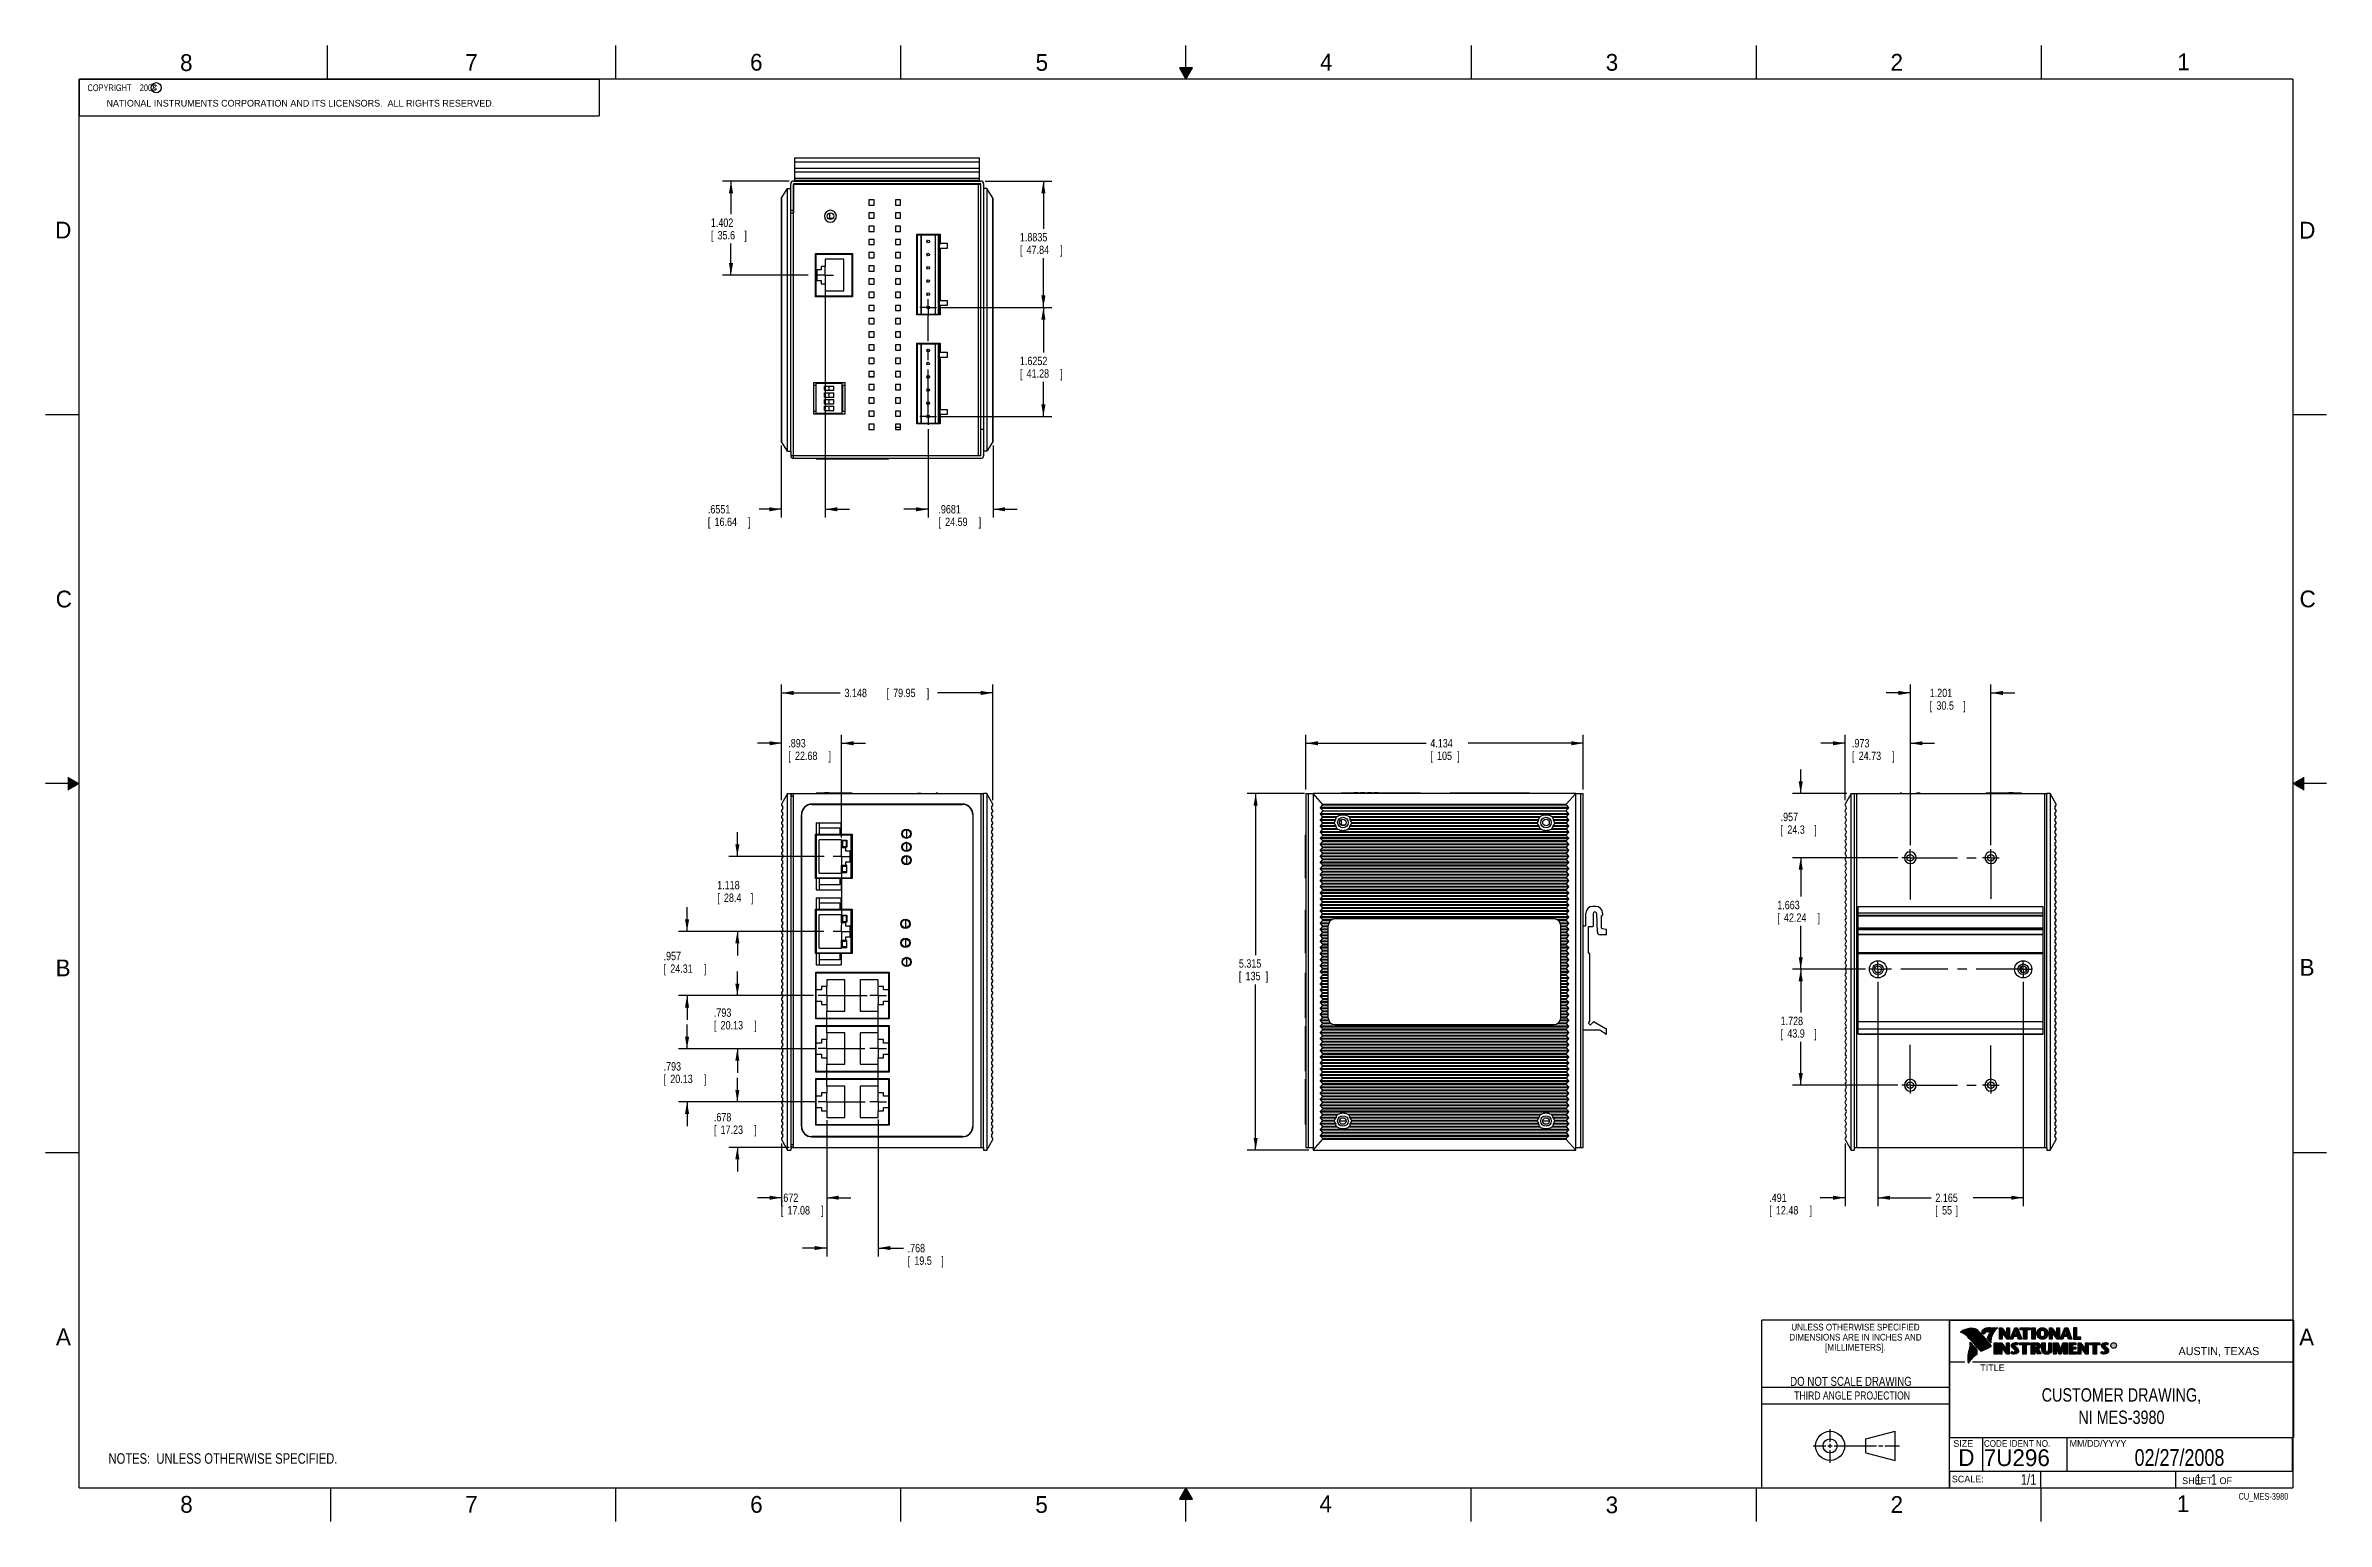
# Model space of a CAD drawing. Header units: inches. Extents: x 0 to 34, y 0 to 22.
import ezdxf
from ezdxf.enums import TextEntityAlignment as Align

# ---------------------------------------------------------------- set-up
doc = ezdxf.new("R2010")
doc.units = ezdxf.units.IN
doc.header["$LTSCALE"] = 1.87
doc.header["$MEASUREMENT"] = 0
doc.linetypes.add('CENTER', pattern=[0.6, 0.375, -0.075, 0.075, -0.075])
doc.layers.get('0').update_dxf_attribs({"linetype": 'CONTINUOUS'})
for name, color, linetype in [('DEFAULT_1', 7, 'CENTER'), ('DETAIL', 7, 'CONTINUOUS'), ('DIMENSIONS', 7, 'CONTINUOUS')]:
    doc.layers.add(name, color=color, linetype=linetype)
doc.styles.get("Standard").update_dxf_attribs({"font": 'txt', "width": 0.8})
doc.dimstyles.new('DIMSTYLE_1', dxfattribs={"dimtxt": 0.125, "dimasz": 0.18, "dimexe": 0.18, "dimexo": 0.0625, "dimgap": 0.09, "dimtad": 0, "dimtih": 1, "dimtoh": 1, "dimzin": 4, "dimdsep": 46, "dimtxsty": 'STANDARD', "dimblk": '_FILLED', "dimblk1": '_FILLED', "dimblk2": '_FILLED', "dimcen": 0.09, "dimadec": 0, "dimazin": 0, "dimtp": 0.02, "dimtm": 0.02, "dimtfac": 1, "dimtofl": 0, "dimtmove": 0, "dimatfit": 3, "dimldrblk": '_FILLED', "dimfxl": 1, "dimtolj": 1, "dimtzin": 4, "dimarcsym": 0})
doc.dimstyles.new('DIMSTYLE_2', dxfattribs={"dimtxt": 0.125, "dimasz": 0.18, "dimexe": 0.18, "dimexo": 0.0625, "dimgap": 0.09, "dimtad": 0, "dimtih": 1, "dimtoh": 1, "dimdec": 3, "dimzin": 4, "dimdsep": 46, "dimtxsty": 'STANDARD', "dimblk": '_FILLED', "dimblk1": '_FILLED', "dimblk2": '_FILLED', "dimcen": 0.09, "dimadec": 0, "dimazin": 0, "dimtp": 0.01, "dimtm": 0.01, "dimtfac": 1, "dimtdec": 3, "dimtofl": 0, "dimtmove": 0, "dimatfit": 3, "dimldrblk": '_FILLED', "dimfxl": 1, "dimtolj": 1, "dimtzin": 4, "dimarcsym": 0})

msp = doc.modelspace()

# ---------------------------------------------------------------- texts
at = {"color": 2, "linetype": 'CONTINUOUS'}
for s, height, p in [('8', 0.25, (2.0046, 21.6213)), ('7', 0.25, (6.2556, 21.6243)), ('6', 0.25, (10.5012, 21.6272)), ('5', 0.25, (14.7577, 21.6247)), ('4', 0.25, (18.9977, 21.6277)), ('3', 0.25, (23.257, 21.6259)), ('2', 0.25, (27.5025, 21.6262)), ('1', 0.25, (31.7781, 21.6326)), ('NATIONAL INSTRUMENTS CORPORATION AND ITS LICENSORS.  ALL RIGHTS RESERVED.', 0.1, (0.9071, 21.0911)), ('c', 0.1, (1.599, 21.3388)), ('D', 0.25, (0.1424, 19.125)), ('D', 0.25, (33.5947, 19.1236)), ('C', 0.25, (0.1508, 13.6246)), ('C', 0.25, (33.6004, 13.6267)), ('B', 0.25, (0.1484, 8.1257)), ('B', 0.25, (33.6006, 8.1345)), ('A', 0.25, (0.1541, 2.6261)), ('A', 0.25, (33.5939, 2.6228)), ('R', 0.042, (30.8076, 2.5994)), ('AUSTIN, TEXAS', 0.12, (31.7957, 2.479)), ('TITLE', 0.1, (28.8397, 2.2397)), ('SIZE', 0.1, (28.4379, 1.1118)), ('MM/DD/YYYY', 0.1, (30.1721, 1.1121)), ('SCALE:', 0.1, (28.4164, 0.5806)), ('8', 0.25, (2.0074, 0.1291)), ('7', 0.25, (6.2553, 0.1287)), ('6', 0.25, (10.5033, 0.1284)), ('5', 0.25, (14.754, 0.1262)), ('4', 0.25, (18.9884, 0.1369)), ('3', 0.25, (23.2555, 0.121)), ('2', 0.25, (27.5035, 0.1263)), ('1', 0.25, (31.7706, 0.139)), ('SHEET   OF', 0.1, (31.8499, 0.5557))]:
    msp.add_text(s, height=height, dxfattribs=at).set_placement(p)
for s, height, width, p in [('DIMENSIONS ARE IN INCHES AND', 0.1, 0.9, (26.9799, 2.6959)), ('UNLESS OTHERWISE SPECIFIED', 0.1, 0.9, (26.9799, 2.8459)), ('[MILLIMETERS].', 0.1, 0.9, (26.9799, 2.5459)), ('THIRD ANGLE PROJECTION', 0.12, 0.8, (26.9296, 1.8168))]:
    msp.add_text(s, height=height, dxfattribs=dict(at, width=width)).set_placement(p, align=Align.CENTER)
at = {"color": 7, "linetype": 'CONTINUOUS', "width": 0.8}
for s, height, p in [('DO NOT SCALE DRAWING', 0.135, (26.9127, 2.0199)), ('02/27/2008', 0.25, (31.81, 0.828))]:
    msp.add_text(s, height=height, dxfattribs=at).set_placement(p, align=Align.CENTER)
at = {"color": 7, "linetype": 'CONTINUOUS'}
for s, p in [('D  ', (28.5128, 0.8264)), ('7U296', (28.8928, 0.8245))]:
    msp.add_text(s, height=0.25, dxfattribs=at).set_placement(p)
at = {"color": 2, "linetype": 'CONTINUOUS', "width": 0.9}
msp.add_text('CODE IDENT NO.', height=0.1, dxfattribs=at).set_placement((28.8949, 1.1115))
at = {"color": 7, "linetype": 'CONTINUOUS', "width": 0.8}
msp.add_text('1/1', height=0.15625, dxfattribs=at).set_placement((29.677, 0.5469), align=Align.RIGHT)
at = {"color": 2, "linetype": 'CONTINUOUS', "width": 0.8}
msp.add_text('CU_MES-3980', height=0.1, dxfattribs=at).set_placement((33.4328, 0.3236), align=Align.RIGHT)
at = {"color": 2, "linetype": 'CONTINUOUS', "insert": (0.5625, 21.4219), "char_height": 0.1, "width": 1.52, "attachment_point": 1}
msp.add_mtext('  COPYRIGHT    2008', dxfattribs=at)
at = {"color": 7, "linetype": 'CONTINUOUS'}
for s, insert, char_height, width, attachment_point in [('CUSTOMER DRAWING,\\PNI MES-3980', (30.9443, 1.9853), 0.2, 2.72, 2), ('     1   1', (31.8125, 0.7031), 0.15625, 1.25, 1)]:
    msp.add_mtext(s, dxfattribs=dict(at, insert=insert, char_height=char_height, width=width, attachment_point=attachment_point))

# ---------------------------------------------------------------- blocks, each defined once
blk = doc.blocks.new('_FILLED')
at = {"color": 0, "linetype": 'BYBLOCK'}
blk.add_solid([(0, 0), (-1, 0.17), (-1, -0.17)], dxfattribs=at)
blk = doc.blocks.new('*D0')
at = {"layer": 'DIMENSIONS', "color": 2, "linetype": 'CONTINUOUS'}
for p, q in [((11.085, 19.98), (10.092, 19.98)), ((10.217, 19.98), (10.217, 19.486)), ((10.217, 18.579), (10.217, 19.048)), ((11.367, 18.579), (10.092, 18.579))]:
    blk.add_line(p, q, dxfattribs=at)
at = {"layer": 'DIMENSIONS', "color": 2, "linetype": 'CONTINUOUS', "xscale": 0.18, "yscale": 0.18, "zscale": 0.18}
for p, rotation in [((10.217, 19.98), 90), ((10.217, 18.579), 270)]:
    blk.add_blockref('_FILLED', p, dxfattribs=dict(at, rotation=rotation))
at = {"layer": 'DIMENSIONS', "color": 2, "linetype": 'CONTINUOUS', "width": 0.8}
for s, p in [('1.402', (9.917, 19.298)), ('[', (9.917, 19.111)), ('35.6', (10.017, 19.111)), (']', (10.417, 19.111))]:
    blk.add_text(s, height=0.125, dxfattribs=at).set_placement(p)
blk = doc.blocks.new('*D1')
at = {"layer": 'DIMENSIONS', "color": 2, "linetype": 'CONTINUOUS'}
for p, q in [((10.312, 6.253), (10.312, 6.613)), ((11.472, 6.253), (10.187, 6.253)), ((11.085, 5.575), (10.187, 5.575)), ((10.312, 5.575), (10.312, 5.215))]:
    blk.add_line(p, q, dxfattribs=at)
at = {"layer": 'DIMENSIONS', "color": 2, "linetype": 'CONTINUOUS', "xscale": 0.18, "yscale": 0.18, "zscale": 0.18}
for p, rotation in [((10.312, 6.253), 270), ((10.312, 5.575), 90)]:
    blk.add_blockref('_FILLED', p, dxfattribs=dict(at, rotation=rotation))
at = {"layer": 'DIMENSIONS', "color": 2, "linetype": 'CONTINUOUS', "width": 0.8}
for s, p in [('[', (9.962, 5.776)), ('.678', (9.962, 5.963)), ('17.23', (10.062, 5.776)), (']', (10.562, 5.776))]:
    blk.add_text(s, height=0.125, dxfattribs=at).set_placement(p)
blk = doc.blocks.new('*D2')
at = {"layer": 'DIMENSIONS', "color": 2, "linetype": 'CONTINUOUS'}
for p, q in [((9.562, 7.046), (9.562, 7.406)), ((11.42, 7.046), (9.437, 7.046)), ((11.42, 6.253), (9.437, 6.253)), ((9.562, 6.253), (9.562, 5.893))]:
    blk.add_line(p, q, dxfattribs=at)
at = {"layer": 'DIMENSIONS', "color": 2, "linetype": 'CONTINUOUS', "xscale": 0.18, "yscale": 0.18, "zscale": 0.18}
for p, rotation in [((9.562, 7.046), 270), ((9.562, 6.253), 90)]:
    blk.add_blockref('_FILLED', p, dxfattribs=dict(at, rotation=rotation))
at = {"layer": 'DIMENSIONS', "color": 2, "linetype": 'CONTINUOUS', "width": 0.8}
for s, p in [('.793', (9.212, 6.721)), ('[', (9.212, 6.534)), ('20.13', (9.312, 6.534)), (']', (9.812, 6.534))]:
    blk.add_text(s, height=0.125, dxfattribs=at).set_placement(p)
blk = doc.blocks.new('*D3')
at = {"layer": 'DIMENSIONS', "color": 2, "linetype": 'CONTINUOUS'}
for p, q in [((10.312, 7.838), (10.312, 8.198)), ((11.446, 7.838), (10.187, 7.838)), ((11.486, 7.046), (10.187, 7.046)), ((10.312, 7.046), (10.312, 6.686))]:
    blk.add_line(p, q, dxfattribs=at)
at = {"layer": 'DIMENSIONS', "color": 2, "linetype": 'CONTINUOUS', "xscale": 0.18, "yscale": 0.18, "zscale": 0.18}
for p, rotation in [((10.312, 7.838), 270), ((10.312, 7.046), 90)]:
    blk.add_blockref('_FILLED', p, dxfattribs=dict(at, rotation=rotation))
at = {"layer": 'DIMENSIONS', "color": 2, "linetype": 'CONTINUOUS', "width": 0.8}
for s, p in [('.793', (9.962, 7.522)), ('[', (9.962, 7.334)), ('20.13', (10.062, 7.334)), (']', (10.562, 7.334))]:
    blk.add_text(s, height=0.125, dxfattribs=at).set_placement(p)
blk = doc.blocks.new('*D4')
at = {"layer": 'DIMENSIONS', "color": 2, "linetype": 'CONTINUOUS'}
for p, q in [((9.562, 8.795), (9.562, 9.155)), ((11.509, 8.795), (9.437, 8.795)), ((11.42, 7.838), (9.437, 7.838)), ((9.562, 7.838), (9.562, 7.478))]:
    blk.add_line(p, q, dxfattribs=at)
at = {"layer": 'DIMENSIONS', "color": 2, "linetype": 'CONTINUOUS', "xscale": 0.18, "yscale": 0.18, "zscale": 0.18}
for p, rotation in [((9.562, 8.795), 270), ((9.562, 7.838), 90)]:
    blk.add_blockref('_FILLED', p, dxfattribs=dict(at, rotation=rotation))
at = {"layer": 'DIMENSIONS', "color": 2, "linetype": 'CONTINUOUS', "width": 0.8}
for s, p in [('[', (9.212, 8.178)), ('.957', (9.212, 8.366)), ('24.31', (9.312, 8.178)), (']', (9.812, 8.178))]:
    blk.add_text(s, height=0.125, dxfattribs=at).set_placement(p)
blk = doc.blocks.new('*D5')
at = {"layer": 'DIMENSIONS', "color": 2, "linetype": 'CONTINUOUS'}
for p, q in [((10.312, 9.913), (10.312, 10.273)), ((11.605, 9.913), (10.187, 9.913)), ((11.599, 8.795), (10.187, 8.795)), ((10.312, 8.795), (10.312, 8.435))]:
    blk.add_line(p, q, dxfattribs=at)
at = {"layer": 'DIMENSIONS', "color": 2, "linetype": 'CONTINUOUS', "xscale": 0.18, "yscale": 0.18, "zscale": 0.18}
for p, rotation in [((10.312, 9.913), 270), ((10.312, 8.795), 90)]:
    blk.add_blockref('_FILLED', p, dxfattribs=dict(at, rotation=rotation))
at = {"layer": 'DIMENSIONS', "color": 2, "linetype": 'CONTINUOUS', "width": 0.8}
for s, p in [('1.118', (10.012, 9.423)), ('[', (10.012, 9.235)), ('28.4', (10.112, 9.235)), (']', (10.512, 9.235))]:
    blk.add_text(s, height=0.125, dxfattribs=at).set_placement(p)
blk = doc.blocks.new('*D6')
at = {"layer": 'DIMENSIONS', "color": 2, "linetype": 'CONTINUOUS'}
for p, q in [((26.824, 11.6), (26.464, 11.6)), ((26.824, 10.753), (26.824, 11.725)), ((27.798, 10.081), (27.798, 11.725)), ((27.798, 11.6), (28.158, 11.6))]:
    blk.add_line(p, q, dxfattribs=at)
at = {"layer": 'DIMENSIONS', "color": 2, "linetype": 'CONTINUOUS', "xscale": 0.18, "yscale": 0.18, "zscale": 0.18}
blk.add_blockref('_FILLED', (26.824, 11.6), dxfattribs=at)
at = {"layer": 'DIMENSIONS', "color": 2, "linetype": 'CONTINUOUS', "xscale": 0.18, "yscale": 0.18, "zscale": 0.18, "rotation": 180}
blk.add_blockref('_FILLED', (27.798, 11.6), dxfattribs=at)
at = {"layer": 'DIMENSIONS', "color": 2, "linetype": 'CONTINUOUS', "width": 0.8}
for s, p in [('.973', (26.928, 11.538)), ('[', (26.928, 11.35)), ('24.73', (27.028, 11.35)), (']', (27.528, 11.35))]:
    blk.add_text(s, height=0.125, dxfattribs=at).set_placement(p)
blk = doc.blocks.new('*D7')
at = {"layer": 'DIMENSIONS', "color": 2, "linetype": 'CONTINUOUS'}
for p, q in [((26.164, 10.85), (26.164, 11.21)), ((26.852, 10.85), (26.039, 10.85)), ((27.61, 9.894), (26.039, 9.894)), ((26.164, 9.894), (26.164, 9.534))]:
    blk.add_line(p, q, dxfattribs=at)
at = {"layer": 'DIMENSIONS', "color": 2, "linetype": 'CONTINUOUS', "xscale": 0.18, "yscale": 0.18, "zscale": 0.18}
for p, rotation in [((26.164, 10.85), 270), ((26.164, 9.894), 90)]:
    blk.add_blockref('_FILLED', p, dxfattribs=dict(at, rotation=rotation))
at = {"layer": 'DIMENSIONS', "color": 2, "linetype": 'CONTINUOUS', "width": 0.8}
for s, p in [('.957', (25.864, 10.439)), ('[', (25.864, 10.251)), ('24.3', (25.964, 10.251)), (']', (26.364, 10.251))]:
    blk.add_text(s, height=0.125, dxfattribs=at).set_placement(p)
blk = doc.blocks.new('*D8')
at = {"layer": 'DIMENSIONS', "color": 2, "linetype": 'CONTINUOUS'}
for p, q in [((27.61, 9.894), (26.039, 9.894)), ((26.164, 9.894), (26.164, 9.313)), ((26.164, 8.231), (26.164, 8.876)), ((27.128, 8.231), (26.039, 8.231))]:
    blk.add_line(p, q, dxfattribs=at)
at = {"layer": 'DIMENSIONS', "color": 2, "linetype": 'CONTINUOUS', "xscale": 0.18, "yscale": 0.18, "zscale": 0.18}
for p, rotation in [((26.164, 9.894), 90), ((26.164, 8.231), 270)]:
    blk.add_blockref('_FILLED', p, dxfattribs=dict(at, rotation=rotation))
at = {"layer": 'DIMENSIONS', "color": 2, "linetype": 'CONTINUOUS', "width": 0.8}
for s, p in [('1.663', (25.814, 9.126)), ('[', (25.814, 8.938)), ('42.24', (25.914, 8.938)), (']', (26.414, 8.938))]:
    blk.add_text(s, height=0.125, dxfattribs=at).set_placement(p)
blk = doc.blocks.new('*D9')
at = {"layer": 'DIMENSIONS', "color": 2, "linetype": 'CONTINUOUS'}
for p, q in [((27.128, 8.231), (26.039, 8.231)), ((26.164, 8.231), (26.164, 7.586)), ((26.164, 6.502), (26.164, 7.148)), ((27.61, 6.502), (26.039, 6.502))]:
    blk.add_line(p, q, dxfattribs=at)
at = {"layer": 'DIMENSIONS', "color": 2, "linetype": 'CONTINUOUS', "xscale": 0.18, "yscale": 0.18, "zscale": 0.18}
for p, rotation in [((26.164, 8.231), 90), ((26.164, 6.502), 270)]:
    blk.add_blockref('_FILLED', p, dxfattribs=dict(at, rotation=rotation))
at = {"layer": 'DIMENSIONS', "color": 2, "linetype": 'CONTINUOUS', "width": 0.8}
for s, p in [('1.728', (25.864, 7.398)), ('[', (25.864, 7.211)), ('43.9', (25.964, 7.211)), (']', (26.364, 7.211))]:
    blk.add_text(s, height=0.125, dxfattribs=at).set_placement(p)
blk = doc.blocks.new('*D10')
at = {"layer": 'DIMENSIONS', "color": 2, "linetype": 'CONTINUOUS'}
for p, q in [((27.315, 8.043), (27.315, 4.7)), ((26.824, 5.632), (26.824, 4.7)), ((26.824, 4.825), (26.456, 4.825)), ((27.315, 4.825), (27.675, 4.825))]:
    blk.add_line(p, q, dxfattribs=at)
at = {"layer": 'DIMENSIONS', "color": 2, "linetype": 'CONTINUOUS', "xscale": 0.18, "yscale": 0.18, "zscale": 0.18}
blk.add_blockref('_FILLED', (26.824, 4.825), dxfattribs=at)
at = {"layer": 'DIMENSIONS', "color": 2, "linetype": 'CONTINUOUS', "xscale": 0.18, "yscale": 0.18, "zscale": 0.18, "rotation": 180}
blk.add_blockref('_FILLED', (27.315, 4.825), dxfattribs=at)
at = {"layer": 'DIMENSIONS', "color": 2, "linetype": 'CONTINUOUS', "width": 0.8}
for s, p in [('.491', (25.694, 4.762)), ('[', (25.694, 4.575)), ('12.48', (25.794, 4.575)), (']', (26.294, 4.575))]:
    blk.add_text(s, height=0.125, dxfattribs=at).set_placement(p)
blk = doc.blocks.new('*D11')
at = {"layer": 'DIMENSIONS', "color": 2, "linetype": 'CONTINUOUS'}
for p, q in [((27.315, 8.043), (27.315, 4.7)), ((29.481, 8.043), (29.481, 4.7)), ((27.315, 4.825), (28.109, 4.825)), ((29.481, 4.825), (28.734, 4.825))]:
    blk.add_line(p, q, dxfattribs=at)
at = {"layer": 'DIMENSIONS', "color": 2, "linetype": 'CONTINUOUS', "xscale": 0.18, "yscale": 0.18, "zscale": 0.18, "rotation": 180}
blk.add_blockref('_FILLED', (27.315, 4.825), dxfattribs=at)
at = {"layer": 'DIMENSIONS', "color": 2, "linetype": 'CONTINUOUS', "xscale": 0.18, "yscale": 0.18, "zscale": 0.18}
blk.add_blockref('_FILLED', (29.481, 4.825), dxfattribs=at)
at = {"layer": 'DIMENSIONS', "color": 2, "linetype": 'CONTINUOUS', "width": 0.8}
for s, p in [('2.165', (28.171, 4.762)), ('[', (28.171, 4.575)), ('55', (28.271, 4.575)), (']', (28.471, 4.575))]:
    blk.add_text(s, height=0.125, dxfattribs=at).set_placement(p)
blk = doc.blocks.new('*D12')
at = {"layer": 'DIMENSIONS', "color": 2, "linetype": 'CONTINUOUS'}
for p, q in [((27.798, 12.35), (27.438, 12.35)), ((27.798, 10.081), (27.798, 12.475)), ((28.998, 10.081), (28.998, 12.475)), ((28.998, 12.35), (29.358, 12.35))]:
    blk.add_line(p, q, dxfattribs=at)
at = {"layer": 'DIMENSIONS', "color": 2, "linetype": 'CONTINUOUS', "xscale": 0.18, "yscale": 0.18, "zscale": 0.18}
blk.add_blockref('_FILLED', (27.798, 12.35), dxfattribs=at)
at = {"layer": 'DIMENSIONS', "color": 2, "linetype": 'CONTINUOUS', "xscale": 0.18, "yscale": 0.18, "zscale": 0.18, "rotation": 180}
blk.add_blockref('_FILLED', (28.998, 12.35), dxfattribs=at)
at = {"layer": 'DIMENSIONS', "color": 2, "linetype": 'CONTINUOUS', "width": 0.8}
for s, p in [('1.201', (28.087, 12.288)), ('[', (28.087, 12.1)), ('30.5', (28.187, 12.1)), (']', (28.587, 12.1))]:
    blk.add_text(s, height=0.125, dxfattribs=at).set_placement(p)
blk = doc.blocks.new('*D13')
at = {"layer": 'DIMENSIONS', "color": 2, "linetype": 'CONTINUOUS'}
for p, q in [((18.788, 10.913), (18.788, 11.725)), ((18.788, 11.6), (20.58, 11.6)), ((22.922, 11.6), (21.205, 11.6)), ((22.922, 10.913), (22.922, 11.725))]:
    blk.add_line(p, q, dxfattribs=at)
at = {"layer": 'DIMENSIONS', "color": 2, "linetype": 'CONTINUOUS', "xscale": 0.18, "yscale": 0.18, "zscale": 0.18, "rotation": 180}
blk.add_blockref('_FILLED', (18.788, 11.6), dxfattribs=at)
at = {"layer": 'DIMENSIONS', "color": 2, "linetype": 'CONTINUOUS', "xscale": 0.18, "yscale": 0.18, "zscale": 0.18}
blk.add_blockref('_FILLED', (22.922, 11.6), dxfattribs=at)
at = {"layer": 'DIMENSIONS', "color": 2, "linetype": 'CONTINUOUS', "width": 0.8}
for s, p in [('4.134', (20.642, 11.538)), ('[', (20.642, 11.35)), ('105', (20.742, 11.35)), (']', (21.042, 11.35))]:
    blk.add_text(s, height=0.125, dxfattribs=at).set_placement(p)
blk = doc.blocks.new('*D14')
at = {"layer": 'DIMENSIONS', "color": 2, "linetype": 'CONTINUOUS'}
for p, q in [((18.765, 10.85), (17.913, 10.85)), ((18.038, 10.85), (18.038, 8.442)), ((18.038, 5.535), (18.038, 8.004)), ((18.832, 5.535), (17.913, 5.535))]:
    blk.add_line(p, q, dxfattribs=at)
at = {"layer": 'DIMENSIONS', "color": 2, "linetype": 'CONTINUOUS', "xscale": 0.18, "yscale": 0.18, "zscale": 0.18}
for p, rotation in [((18.038, 10.85), 90), ((18.038, 5.535), 270)]:
    blk.add_blockref('_FILLED', p, dxfattribs=dict(at, rotation=rotation))
at = {"layer": 'DIMENSIONS', "color": 2, "linetype": 'CONTINUOUS', "width": 0.8}
for s, p in [('5.315', (17.788, 8.254)), ('[', (17.788, 8.067)), ('135', (17.888, 8.067)), (']', (18.188, 8.067))]:
    blk.add_text(s, height=0.125, dxfattribs=at).set_placement(p)
blk = doc.blocks.new('*D15')
at = {"layer": 'DIMENSIONS', "color": 2, "linetype": 'CONTINUOUS'}
for p, q in [((10.972, 10.753), (10.972, 12.475)), ((10.972, 12.35), (11.846, 12.35)), ((14.119, 12.35), (13.296, 12.35)), ((14.119, 10.753), (14.119, 12.475))]:
    blk.add_line(p, q, dxfattribs=at)
at = {"layer": 'DIMENSIONS', "color": 2, "linetype": 'CONTINUOUS', "xscale": 0.18, "yscale": 0.18, "zscale": 0.18, "rotation": 180}
blk.add_blockref('_FILLED', (10.972, 12.35), dxfattribs=at)
at = {"layer": 'DIMENSIONS', "color": 2, "linetype": 'CONTINUOUS', "xscale": 0.18, "yscale": 0.18, "zscale": 0.18}
blk.add_blockref('_FILLED', (14.119, 12.35), dxfattribs=at)
at = {"layer": 'DIMENSIONS', "color": 2, "linetype": 'CONTINUOUS', "width": 0.8}
for s, p in [('3.148', (11.909, 12.288)), ('[', (12.534, 12.288)), ('79.95', (12.634, 12.288)), (']', (13.134, 12.288))]:
    blk.add_text(s, height=0.125, dxfattribs=at).set_placement(p)
blk = doc.blocks.new('*D16')
at = {"layer": 'DIMENSIONS', "color": 2, "linetype": 'CONTINUOUS'}
for p, q in [((11.644, 5.891), (11.644, 4.7)), ((10.972, 5.632), (10.972, 4.7)), ((10.972, 4.825), (10.612, 4.825)), ((11.644, 4.825), (12.004, 4.825))]:
    blk.add_line(p, q, dxfattribs=at)
at = {"layer": 'DIMENSIONS', "color": 2, "linetype": 'CONTINUOUS', "xscale": 0.18, "yscale": 0.18, "zscale": 0.18}
blk.add_blockref('_FILLED', (10.972, 4.825), dxfattribs=at)
at = {"layer": 'DIMENSIONS', "color": 2, "linetype": 'CONTINUOUS', "xscale": 0.18, "yscale": 0.18, "zscale": 0.18, "rotation": 180}
blk.add_blockref('_FILLED', (11.644, 4.825), dxfattribs=at)
at = {"layer": 'DIMENSIONS', "color": 2, "linetype": 'CONTINUOUS', "width": 0.8}
for s, p in [('.672', (10.96, 4.762)), ('[', (10.96, 4.575)), ('17.08', (11.06, 4.575)), (']', (11.56, 4.575))]:
    blk.add_text(s, height=0.125, dxfattribs=at).set_placement(p)
blk = doc.blocks.new('*D17')
at = {"layer": 'DIMENSIONS', "color": 2, "linetype": 'CONTINUOUS'}
for p, q in [((10.972, 11.6), (10.612, 11.6)), ((10.972, 10.753), (10.972, 11.725)), ((11.864, 10.193), (11.864, 11.725)), ((11.864, 11.6), (12.224, 11.6))]:
    blk.add_line(p, q, dxfattribs=at)
at = {"layer": 'DIMENSIONS', "color": 2, "linetype": 'CONTINUOUS', "xscale": 0.18, "yscale": 0.18, "zscale": 0.18}
blk.add_blockref('_FILLED', (10.972, 11.6), dxfattribs=at)
at = {"layer": 'DIMENSIONS', "color": 2, "linetype": 'CONTINUOUS', "xscale": 0.18, "yscale": 0.18, "zscale": 0.18, "rotation": 180}
blk.add_blockref('_FILLED', (11.864, 11.6), dxfattribs=at)
at = {"layer": 'DIMENSIONS', "color": 2, "linetype": 'CONTINUOUS', "width": 0.8}
for s, p in [('.893', (11.071, 11.538)), ('[', (11.071, 11.35)), ('22.68', (11.171, 11.35)), (']', (11.671, 11.35))]:
    blk.add_text(s, height=0.125, dxfattribs=at).set_placement(p)
blk = doc.blocks.new('*D18')
at = {"layer": 'DIMENSIONS', "color": 2, "linetype": 'CONTINUOUS'}
for p, q in [((11.644, 5.981), (11.644, 3.95)), ((12.412, 5.992), (12.412, 3.95)), ((11.644, 4.075), (11.284, 4.075)), ((12.412, 4.075), (12.788, 4.075))]:
    blk.add_line(p, q, dxfattribs=at)
at = {"layer": 'DIMENSIONS', "color": 2, "linetype": 'CONTINUOUS', "xscale": 0.18, "yscale": 0.18, "zscale": 0.18}
blk.add_blockref('_FILLED', (11.644, 4.075), dxfattribs=at)
at = {"layer": 'DIMENSIONS', "color": 2, "linetype": 'CONTINUOUS', "xscale": 0.18, "yscale": 0.18, "zscale": 0.18, "rotation": 180}
blk.add_blockref('_FILLED', (12.412, 4.075), dxfattribs=at)
at = {"layer": 'DIMENSIONS', "color": 2, "linetype": 'CONTINUOUS', "width": 0.8}
for s, p in [('.768', (12.85, 4.012)), ('[', (12.85, 3.825)), ('19.5', (12.95, 3.825)), (']', (13.35, 3.825))]:
    blk.add_text(s, height=0.125, dxfattribs=at).set_placement(p)
blk = doc.blocks.new('*D19')
at = {"layer": 'DIMENSIONS', "color": 2, "linetype": 'CONTINUOUS'}
for p, q in [((11.622, 18.391), (11.622, 14.963)), ((10.967, 16.04), (10.967, 14.963)), ((10.967, 15.088), (10.635, 15.088)), ((11.622, 15.088), (11.982, 15.088))]:
    blk.add_line(p, q, dxfattribs=at)
at = {"layer": 'DIMENSIONS', "color": 2, "linetype": 'CONTINUOUS', "xscale": 0.18, "yscale": 0.18, "zscale": 0.18}
blk.add_blockref('_FILLED', (10.967, 15.088), dxfattribs=at)
at = {"layer": 'DIMENSIONS', "color": 2, "linetype": 'CONTINUOUS', "xscale": 0.18, "yscale": 0.18, "zscale": 0.18, "rotation": 180}
blk.add_blockref('_FILLED', (11.622, 15.088), dxfattribs=at)
at = {"layer": 'DIMENSIONS', "color": 2, "linetype": 'CONTINUOUS', "width": 0.8}
for s, p in [('[', (9.872, 14.838)), ('.6551', (9.872, 15.026)), ('16.64', (9.972, 14.838)), (']', (10.472, 14.838))]:
    blk.add_text(s, height=0.125, dxfattribs=at).set_placement(p)
blk = doc.blocks.new('*D20')
at = {"layer": 'DIMENSIONS', "color": 2, "linetype": 'CONTINUOUS'}
for p, q in [((13.156, 16.284), (13.156, 14.963)), ((14.124, 16.04), (14.124, 14.963)), ((13.156, 15.088), (12.796, 15.088)), ((14.124, 15.088), (14.484, 15.088))]:
    blk.add_line(p, q, dxfattribs=at)
at = {"layer": 'DIMENSIONS', "color": 2, "linetype": 'CONTINUOUS', "xscale": 0.18, "yscale": 0.18, "zscale": 0.18}
blk.add_blockref('_FILLED', (13.156, 15.088), dxfattribs=at)
at = {"layer": 'DIMENSIONS', "color": 2, "linetype": 'CONTINUOUS', "xscale": 0.18, "yscale": 0.18, "zscale": 0.18, "rotation": 180}
blk.add_blockref('_FILLED', (14.124, 15.088), dxfattribs=at)
at = {"layer": 'DIMENSIONS', "color": 2, "linetype": 'CONTINUOUS', "width": 0.8}
for s, p in [('[', (13.309, 14.838)), ('.9681', (13.309, 15.026)), ('24.59', (13.409, 14.838)), (']', (13.909, 14.838))]:
    blk.add_text(s, height=0.125, dxfattribs=at).set_placement(p)
blk = doc.blocks.new('*D21')
at = {"layer": 'DIMENSIONS', "color": 2, "linetype": 'CONTINUOUS'}
for p, q in [((13.343, 18.097), (14.999, 18.097)), ((14.874, 18.097), (14.874, 17.424)), ((14.874, 16.471), (14.874, 16.987)), ((13.343, 16.471), (14.999, 16.471))]:
    blk.add_line(p, q, dxfattribs=at)
at = {"layer": 'DIMENSIONS', "color": 2, "linetype": 'CONTINUOUS', "xscale": 0.18, "yscale": 0.18, "zscale": 0.18}
for p, rotation in [((14.874, 18.097), 90), ((14.874, 16.471), 270)]:
    blk.add_blockref('_FILLED', p, dxfattribs=dict(at, rotation=rotation))
at = {"layer": 'DIMENSIONS', "color": 2, "linetype": 'CONTINUOUS', "width": 0.8}
for s, p in [('1.6252', (14.524, 17.237)), ('[', (14.524, 17.049)), ('41.28', (14.624, 17.049)), (']', (15.124, 17.049))]:
    blk.add_text(s, height=0.125, dxfattribs=at).set_placement(p)
blk = doc.blocks.new('*D22')
at = {"layer": 'DIMENSIONS', "color": 2, "linetype": 'CONTINUOUS'}
for p, q in [((14.006, 19.98), (14.999, 19.98)), ((14.874, 19.98), (14.874, 19.268)), ((14.874, 18.097), (14.874, 18.831)), ((13.343, 18.097), (14.999, 18.097))]:
    blk.add_line(p, q, dxfattribs=at)
at = {"layer": 'DIMENSIONS', "color": 2, "linetype": 'CONTINUOUS', "xscale": 0.18, "yscale": 0.18, "zscale": 0.18}
for p, rotation in [((14.874, 19.98), 90), ((14.874, 18.097), 270)]:
    blk.add_blockref('_FILLED', p, dxfattribs=dict(at, rotation=rotation))
at = {"layer": 'DIMENSIONS', "color": 2, "linetype": 'CONTINUOUS', "width": 0.8}
for s, p in [('1.8835', (14.524, 19.081)), ('[', (14.524, 18.893)), ('47.84', (14.624, 18.893)), (']', (15.124, 18.893))]:
    blk.add_text(s, height=0.125, dxfattribs=at).set_placement(p)
blk = doc.blocks.new('NOTES_HEADER_BL0', base_point=(3.1215, 0.9375))
at = {"layer": 'DETAIL', "color": 2, "linetype": 'CONTINUOUS', "width": 0.8}
blk.add_text('NOTES:  UNLESS OTHERWISE SPECIFIED.', height=0.156, dxfattribs=at).set_placement((0.9375, 0.8595))

# ---------------------------------------------------------------- dimensions: what is measured, and where the dimension line sits
at = {"layer": 'DIMENSIONS', "color": 2, "linetype": 'CONTINUOUS'}
for base, p1, p2, angle, dimstyle, picture, middle in [((10.2172, 18.5786), (11.0854, 19.9802), (11.3675, 18.5786), 270, 'DIMSTYLE_1', '*D0', (10.2172, 19.267)), ((14.87387, 19.98015), (13.34326, 18.09669), (14.00566, 19.98015), 90, 'DIMSTYLE_2', '*D22', (14.87387, 19.04967)), ((10.9672, 15.0884), (11.6223, 18.3911), (10.9672, 16.0397), 180, 'DIMSTYLE_2', '*D19', (10.2223, 14.9947)), ((14.8739, 18.0967), (13.3433, 16.4715), (13.3433, 18.0967), 90, 'DIMSTYLE_2', '*D21', (14.8739, 17.2056)), ((10.9717, 12.3503), (14.1194, 10.7535), (10.9717, 10.7535), 180, 'DIMSTYLE_1', '*D15', (12.5713, 12.3503)), ((10.9717, 11.6003), (11.8644, 10.1929), (10.9717, 10.7535), 180, 'DIMSTYLE_1', '*D17', (11.4213, 11.5065)), ((18.7883, 11.6003), (22.9221, 10.9128), (18.7883, 10.9128), 180, 'DIMSTYLE_1', '*D13', (20.8921, 11.5065)), ((26.8241, 11.6003), (27.7975, 10.0811), (26.8241, 10.7535), 180, 'DIMSTYLE_1', '*D6', (27.278, 11.5065)), ((26.164, 10.8503), (27.61, 9.8936), (26.8515, 10.8503), 90, 'DIMSTYLE_1', '*D7', (26.164, 10.4075)), ((18.03828, 10.85029), (18.83208, 5.53533), (18.76515, 10.85029), 90, 'DIMSTYLE_1', '*D14', (18.03828, 8.22279)), ((10.3117, 9.9133), (11.5994, 8.7952), (11.6047, 9.9133), 90, 'DIMSTYLE_1', '*D5', (10.3117, 9.3914)), ((26.164, 8.2306), (27.61, 9.8936), (27.1277, 8.2306), 270, 'DIMSTYLE_1', '*D8', (26.164, 9.0943)), ((9.5617, 8.7952), (11.42, 7.8381), (11.5088, 8.7952), 90, 'DIMSTYLE_1', '*D4', (9.5617, 8.3346)), ((10.3117, 7.8381), (11.4857, 7.0456), (11.4459, 7.8381), 90, 'DIMSTYLE_1', '*D3', (10.3117, 7.4905)), ((26.164, 6.5023), (27.1277, 8.2306), (27.61, 6.5023), 270, 'DIMSTYLE_1', '*D9', (26.164, 7.367)), ((26.8241, 4.8247), (27.3152, 8.0431), (26.8241, 5.6322), 180, 'DIMSTYLE_1', '*D10', (26.0438, 4.731)), ((9.5617, 7.0456), (11.42, 6.253), (11.42, 7.0456), 90, 'DIMSTYLE_1', '*D2', (9.5617, 6.6902)), ((10.3117, 6.253), (11.0854, 5.5747), (11.4724, 6.253), 90, 'DIMSTYLE_1', '*D1', (10.3117, 5.9319)), ((10.9717, 4.8247), (11.6439, 5.891), (10.9717, 5.6322), 180, 'DIMSTYLE_1', '*D16', (11.3097, 4.731))]:
    dim = msp.add_linear_dim(base=base, p1=p1, p2=p2, angle=angle, dimstyle=dimstyle, dxfattribs=at)
    dim.commit()
    dim.dimension.update_dxf_attribs({"geometry": picture, "text_midpoint": middle, "dimtype": 160})
for base, p1, p2, dimstyle, picture, middle in [((14.1239, 15.0884), (13.1558, 16.284), (14.1239, 16.0397), 'DIMSTYLE_2', '*D20', (13.6586, 14.9947)), ((28.9983, 12.3503), (27.7975, 10.0811), (28.9983, 10.0811), 'DIMSTYLE_1', '*D12', (28.3865, 12.2565)), ((29.4806, 4.8247), (27.3152, 8.0431), (29.4806, 8.0431), 'DIMSTYLE_1', '*D11', (28.4212, 4.731)), ((12.4117, 4.0747), (11.6439, 5.9811), (12.4117, 5.9917), 'DIMSTYLE_1', '*D18', (13.1504, 3.981))]:
    dim = msp.add_linear_dim(base=base, p1=p1, p2=p2, dimstyle=dimstyle, dxfattribs=at)
    dim.commit()
    dim.dimension.update_dxf_attribs({"geometry": picture, "text_midpoint": middle, "dimtype": 160})

# ---------------------------------------------------------------- linework, layer by layer
at = {"color": 2, "linetype": 'CONTINUOUS'}
for p, q in [((4.2, 21.5), (4.2, 22)), ((8.5, 21.5), (8.5, 22)), ((12.75, 21.5), (12.75, 22)), ((17, 21.5), (17, 22)), ((21.25, 22), (21.25, 21.5)), ((25.5, 22), (25.5, 21.5)), ((29.75, 22), (29.75, 21.5)), ((0.5, 21.5), (8.25, 21.5)), ((0.5, 21.5), (0.5, 20.9531)), ((8.25, 21.5), (8.25, 20.9531)), ((16.902, 21.6697), (17, 21.5)), ((17.098, 21.6697), (16.902, 21.6697)), ((16.9076, 21.66), (17.0924, 21.66)), ((16.9134, 21.65), (17.0866, 21.65)), ((16.9192, 21.64), (17.0808, 21.64)), ((16.925, 21.63), (17.0751, 21.63)), ((16.9307, 21.62), (17.0693, 21.62)), ((16.9365, 21.61), (17.0635, 21.61)), ((16.9423, 21.6), (17.0578, 21.6)), ((16.9481, 21.59), (17.052, 21.59)), ((16.9538, 21.58), (17.0462, 21.58)), ((16.9596, 21.57), (17.0404, 21.57)), ((16.9654, 21.56), (17.0347, 21.56)), ((16.9712, 21.55), (17.0289, 21.55)), ((16.9769, 21.54), (17.0231, 21.54)), ((16.9827, 21.53), (17.0173, 21.53)), ((16.9885, 21.52), (17.0116, 21.52)), ((16.9942, 21.51), (17.0058, 21.51)), ((17, 21.5), (17.098, 21.6697)), ((0.5, 20.9531), (8.25, 20.9531)), ((0, 16.5), (0.5, 16.5)), ((33.5, 16.5), (34, 16.5)), ((0.5, 11), (0, 11)), ((0.3303, 11.09), (0.3441, 11.09)), ((0.3303, 11.08), (0.3614, 11.08)), ((0.3303, 11.07), (0.3788, 11.07)), ((0.3303, 11.06), (0.3961, 11.06)), ((0.3303, 11.05), (0.4134, 11.05)), ((0.3303, 11.04), (0.4307, 11.04)), ((0.3303, 11.03), (0.448, 11.03)), ((0.3303, 11.02), (0.4654, 11.02)), ((0.3303, 11.01), (0.4827, 11.01)), ((0.3303, 10.99), (0.4827, 10.99)), ((0.3303, 10.98), (0.4654, 10.98)), ((0.3303, 10.97), (0.448, 10.97)), ((0.3303, 10.96), (0.4307, 10.96)), ((0.3303, 10.95), (0.4134, 10.95)), ((0.3303, 10.94), (0.3961, 10.94)), ((0.3303, 10.93), (0.3788, 10.93)), ((0.3303, 10.92), (0.3614, 10.92)), ((0.3303, 10.91), (0.3441, 10.91)), ((34, 11), (33.5, 11)), ((33.5173, 11.01), (33.6697, 11.01)), ((33.5173, 10.99), (33.6697, 10.99)), ((33.5347, 11.02), (33.6697, 11.02)), ((33.5347, 10.98), (33.6697, 10.98)), ((33.552, 11.03), (33.6697, 11.03)), ((33.552, 10.97), (33.6697, 10.97)), ((33.5693, 11.04), (33.6697, 11.04)), ((33.5693, 10.96), (33.6697, 10.96)), ((33.5866, 11.05), (33.6697, 11.05)), ((33.5866, 10.95), (33.6697, 10.95)), ((33.6039, 11.06), (33.6697, 11.06)), ((33.6039, 10.94), (33.6697, 10.94)), ((33.6213, 11.07), (33.6697, 11.07)), ((33.6213, 10.93), (33.6697, 10.93)), ((33.6386, 11.08), (33.6697, 11.08)), ((33.6386, 10.92), (33.6697, 10.92)), ((33.6559, 11.09), (33.6697, 11.09)), ((33.6559, 10.91), (33.6697, 10.91)), ((0, 5.5), (0.5, 5.5)), ((33.5, 5.5), (34, 5.5)), ((28.3793, 3.0003), (33.5093, 3.0003)), ((28.3793, 3.0003), (28.3793, 1.2503)), ((28.556, 2.8217), (28.556, 2.8246)), ((28.5629, 2.8193), (28.5629, 2.8291)), ((28.5698, 2.8166), (28.5698, 2.8333)), ((28.5766, 2.8137), (28.5766, 2.8374)), ((28.5835, 2.8105), (28.5835, 2.8412)), ((28.5904, 2.8071), (28.5904, 2.8449)), ((28.5972, 2.8034), (28.5972, 2.8479)), ((28.6041, 2.7994), (28.6041, 2.8508)), ((28.6109, 2.7952), (28.6109, 2.8535)), ((28.6178, 2.7906), (28.6178, 2.856)), ((28.6247, 2.7856), (28.6247, 2.8584)), ((28.6315, 2.7803), (28.6315, 2.8606)), ((28.6384, 2.7747), (28.6384, 2.8626)), ((28.6453, 2.7685), (28.6453, 2.8645)), ((28.6521, 2.762), (28.6521, 2.8662)), ((28.659, 2.7548), (28.659, 2.8679)), ((28.6659, 2.7474), (28.6659, 2.8695)), ((28.6727, 2.7398), (28.6727, 2.8708)), ((28.6796, 2.7323), (28.6796, 2.8719)), ((28.6865, 2.7247), (28.6865, 2.8727)), ((28.6933, 2.717), (28.6933, 2.8732)), ((28.7002, 2.7092), (28.7002, 2.8734)), ((28.707, 2.7014), (28.707, 2.8733)), ((28.7139, 2.6936), (28.7139, 2.873)), ((28.7208, 2.6856), (28.7208, 2.8724)), ((28.7276, 2.6776), (28.7276, 2.8716)), ((28.7345, 2.6696), (28.7345, 2.8704)), ((28.7414, 2.6615), (28.7414, 2.869)), ((28.7482, 2.6533), (28.7482, 2.8677)), ((28.7551, 2.6452), (28.7551, 2.8659)), ((28.762, 2.6372), (28.762, 2.8638)), ((28.7688, 2.6293), (28.7688, 2.8611)), ((28.7757, 2.6214), (28.7757, 2.858)), ((28.7826, 2.6137), (28.7826, 2.8543)), ((28.7894, 2.606), (28.7894, 2.8501)), ((28.7963, 2.5985), (28.7963, 2.8451)), ((28.8031, 2.591), (28.8031, 2.8394)), ((28.81, 2.5836), (28.81, 2.8328)), ((28.8169, 2.5762), (28.8169, 2.8253)), ((28.8237, 2.569), (28.8237, 2.8181)), ((28.8306, 2.5618), (28.8306, 2.8109)), ((28.8375, 2.5556), (28.8375, 2.8037)), ((28.8443, 2.5505), (28.8443, 2.7965)), ((28.8512, 2.5472), (28.8512, 2.7893)), ((28.8581, 2.5466), (28.8581, 2.782)), ((28.8865, 2.792), (28.8631, 2.8194)), ((28.8649, 2.5483), (28.8649, 2.7748)), ((28.8878, 2.7979), (28.8682, 2.8209)), ((28.8718, 2.8167), (28.8718, 2.8343)), ((28.8718, 2.5513), (28.8718, 2.7675)), ((28.8786, 2.8086), (28.8786, 2.8464)), ((28.8786, 2.5541), (28.8786, 2.7602)), ((28.8855, 2.8005), (28.8855, 2.854)), ((28.8855, 2.557), (28.8855, 2.7523)), ((28.8924, 2.8003), (28.8924, 2.8594)), ((28.8924, 2.5599), (28.8924, 2.744)), ((28.8992, 2.8044), (28.8992, 2.8634)), ((28.8992, 2.5628), (28.8992, 2.7357)), ((28.9061, 2.8094), (28.9061, 2.8668)), ((28.9061, 2.5659), (28.9061, 2.7274)), ((28.913, 2.8153), (28.913, 2.8696)), ((28.9198, 2.8223), (28.9198, 2.8719)), ((28.9267, 2.8275), (28.9267, 2.8737)), ((28.9336, 2.8311), (28.9336, 2.875)), ((28.9404, 2.8335), (28.9404, 2.8759)), ((28.962, 2.7048), (28.9438, 2.7257)), ((28.9473, 2.834), (28.9473, 2.8769)), ((28.9657, 2.7079), (28.9496, 2.7264)), ((28.9542, 2.8327), (28.9542, 2.8778)), ((28.9542, 2.7212), (28.9542, 2.7362)), ((28.961, 2.8306), (28.961, 2.8785)), ((28.961, 2.7133), (28.961, 2.7519)), ((28.9679, 2.8292), (28.9679, 2.8791)), ((28.9679, 2.7053), (28.9679, 2.7699)), ((28.9747, 2.8285), (28.9747, 2.8796)), ((28.9747, 2.697), (28.9747, 2.7823)), ((28.9816, 2.828), (28.9816, 2.88)), ((28.9816, 2.689), (28.9816, 2.7889)), ((28.9844, 2.885), (29.1009, 2.8868)), ((28.9845, 2.8802), (29.0882, 2.8817)), ((28.9885, 2.8278), (28.9885, 2.8802)), ((28.9885, 2.6813), (28.9885, 2.7921)), ((28.9953, 2.8276), (28.9953, 2.8803)), ((28.9953, 2.6998), (28.9953, 2.7939)), ((29.0022, 2.8263), (29.0022, 2.8804)), ((29.0022, 2.7448), (29.0022, 2.795)), ((29.0091, 2.822), (29.0091, 2.8805)), ((29.0091, 2.7642), (29.0091, 2.7954)), ((29.0159, 2.7805), (29.0159, 2.8806)), ((29.0228, 2.7947), (29.0228, 2.8807)), ((29.0297, 2.8073), (29.0297, 2.8808)), ((29.0365, 2.8188), (29.0365, 2.881)), ((29.0434, 2.8293), (29.0434, 2.8811)), ((29.0502, 2.8389), (29.0502, 2.8812)), ((29.0571, 2.8479), (29.0571, 2.8813)), ((29.064, 2.8562), (29.064, 2.8814)), ((29.0708, 2.8641), (29.0708, 2.8815)), ((29.0777, 2.8714), (29.0777, 2.8816)), ((29.1256, 2.8852), (29.1624, 2.8852)), ((29.1256, 2.7166), (29.1256, 2.8852)), ((29.1305, 2.8804), (29.16, 2.8804)), ((29.1305, 2.7215), (29.1305, 2.8804)), ((29.1604, 2.7215), (29.1305, 2.7215)), ((29.1395, 2.7215), (29.1395, 2.8804)), ((29.1462, 2.7215), (29.1462, 2.8804)), ((29.1529, 2.7215), (29.1529, 2.8804)), ((29.1604, 2.8299), (29.1596, 2.8804)), ((29.16, 2.8804), (29.2402, 2.7746)), ((29.2438, 2.7215), (29.1604, 2.8299)), ((29.1604, 2.8299), (29.1604, 2.7215)), ((29.1624, 2.8852), (29.2354, 2.7891)), ((29.2414, 2.7166), (29.1653, 2.8156)), ((29.1653, 2.8156), (29.1653, 2.7166)), ((29.1663, 2.8222), (29.1663, 2.872)), ((29.173, 2.8135), (29.173, 2.8632)), ((29.1798, 2.8048), (29.1798, 2.8543)), ((29.1865, 2.7961), (29.1865, 2.8455)), ((29.1932, 2.7873), (29.1932, 2.8367)), ((29.1999, 2.7786), (29.1999, 2.8278)), ((29.2066, 2.7699), (29.2066, 2.819)), ((29.2133, 2.7612), (29.2133, 2.8101)), ((29.22, 2.7525), (29.22, 2.8013)), ((29.2267, 2.7437), (29.2267, 2.7924)), ((29.2334, 2.735), (29.2334, 2.7836)), ((29.2354, 2.8852), (29.2754, 2.8852)), ((29.2354, 2.7891), (29.2354, 2.8852)), ((29.2402, 2.8804), (29.2705, 2.8804)), ((29.2402, 2.7746), (29.2402, 2.8804)), ((29.2402, 2.7263), (29.2402, 2.7746)), ((29.2705, 2.7215), (29.2438, 2.7215)), ((29.2469, 2.7215), (29.2469, 2.8804)), ((29.2536, 2.7215), (29.2536, 2.8804)), ((29.2603, 2.7215), (29.2603, 2.8804)), ((29.267, 2.7215), (29.267, 2.8804)), ((29.2705, 2.8804), (29.2705, 2.7215)), ((29.2754, 2.8852), (29.2754, 2.7166)), ((29.2853, 2.7167), (29.3541, 2.8851)), ((29.2926, 2.7216), (29.3574, 2.8802)), ((29.3219, 2.7216), (29.2926, 2.7216)), ((29.3006, 2.7216), (29.3006, 2.7411)), ((29.3073, 2.7216), (29.3073, 2.7575)), ((29.314, 2.7216), (29.314, 2.774)), ((29.3207, 2.7216), (29.3207, 2.7904)), ((29.3381, 2.7618), (29.3219, 2.7216)), ((29.3414, 2.7569), (29.3252, 2.7167)), ((29.3274, 2.7353), (29.3274, 2.8068)), ((29.3341, 2.752), (29.3341, 2.8232)), ((29.3968, 2.7618), (29.3381, 2.7618)), ((29.3408, 2.7618), (29.3408, 2.8396)), ((29.3933, 2.7569), (29.3414, 2.7569)), ((29.3434, 2.7787), (29.365, 2.8486)), ((29.3918, 2.7787), (29.3434, 2.7787)), ((29.3475, 2.7921), (29.3475, 2.8561)), ((29.3475, 2.7618), (29.3475, 2.7787)), ((29.35, 2.7836), (29.3686, 2.8438)), ((29.3854, 2.7836), (29.35, 2.7836)), ((29.3541, 2.8851), (29.3967, 2.8851)), ((29.3543, 2.8139), (29.3543, 2.8725)), ((29.3543, 2.7618), (29.3543, 2.7787)), ((29.3574, 2.8802), (29.3933, 2.8802)), ((29.361, 2.8356), (29.361, 2.8802)), ((29.361, 2.7618), (29.361, 2.7787)), ((29.365, 2.8486), (29.3728, 2.8486)), ((29.3677, 2.8486), (29.3677, 2.8802)), ((29.3677, 2.7618), (29.3677, 2.7787)), ((29.3686, 2.8438), (29.3691, 2.8438)), ((29.3691, 2.8438), (29.3854, 2.7836)), ((29.3728, 2.8486), (29.3918, 2.7787)), ((29.3744, 2.8428), (29.3744, 2.8802)), ((29.3744, 2.7618), (29.3744, 2.7787)), ((29.3811, 2.8181), (29.3811, 2.8802)), ((29.3811, 2.7618), (29.3811, 2.7787)), ((29.3878, 2.7935), (29.3878, 2.8802)), ((29.3878, 2.7618), (29.3878, 2.7787)), ((29.3933, 2.8802), (29.4535, 2.7216)), ((29.4068, 2.7167), (29.3933, 2.7569)), ((29.3945, 2.7618), (29.3945, 2.877)), ((29.3967, 2.8851), (29.4606, 2.7167)), ((29.4103, 2.7216), (29.3968, 2.7618)), ((29.4012, 2.7485), (29.4012, 2.8593)), ((29.4079, 2.7286), (29.4079, 2.8416)), ((29.4535, 2.7216), (29.4103, 2.7216)), ((29.4147, 2.7216), (29.4147, 2.8239)), ((29.4214, 2.7216), (29.4214, 2.8063)), ((29.4281, 2.7216), (29.4281, 2.7886)), ((29.4348, 2.7216), (29.4348, 2.7709)), ((29.4357, 2.8851), (29.584, 2.8851)), ((29.4357, 2.8537), (29.4357, 2.8851)), ((29.4843, 2.8537), (29.4357, 2.8537)), ((29.4406, 2.8802), (29.5791, 2.8802)), ((29.4406, 2.8586), (29.4406, 2.8802)), ((29.4892, 2.8586), (29.4406, 2.8586)), ((29.4415, 2.7216), (29.4415, 2.7532)), ((29.4482, 2.8586), (29.4482, 2.8802)), ((29.4482, 2.7216), (29.4482, 2.7355)), ((29.4549, 2.8586), (29.4549, 2.8802)), ((29.4616, 2.8586), (29.4616, 2.8802)), ((29.4684, 2.8586), (29.4684, 2.8802)), ((29.4751, 2.8586), (29.4751, 2.8802)), ((29.4818, 2.8586), (29.4818, 2.8802)), ((29.4843, 2.7167), (29.4843, 2.8537)), ((29.4892, 2.8586), (29.4885, 2.8802)), ((29.4892, 2.7216), (29.4892, 2.8586)), ((29.5305, 2.7216), (29.4892, 2.7216)), ((29.4952, 2.7216), (29.4952, 2.8802)), ((29.5019, 2.7216), (29.5019, 2.8802)), ((29.5086, 2.7216), (29.5086, 2.8802)), ((29.5153, 2.7216), (29.5153, 2.8802)), ((29.522, 2.7216), (29.522, 2.8802)), ((29.5305, 2.8586), (29.5288, 2.8802)), ((29.5791, 2.8586), (29.5305, 2.8586)), ((29.5305, 2.8586), (29.5305, 2.7216)), ((29.584, 2.8537), (29.5354, 2.8537)), ((29.5354, 2.8537), (29.5354, 2.7167)), ((29.5355, 2.8586), (29.5355, 2.8802)), ((29.5422, 2.8586), (29.5422, 2.8802)), ((29.5489, 2.8586), (29.5489, 2.8802)), ((29.5556, 2.8586), (29.5556, 2.8802)), ((29.5623, 2.8586), (29.5623, 2.8802)), ((29.569, 2.8586), (29.569, 2.8802)), ((29.5757, 2.8586), (29.5757, 2.8802)), ((29.5791, 2.8802), (29.5791, 2.8586)), ((29.584, 2.8851), (29.584, 2.8537)), ((29.6099, 2.8851), (29.6607, 2.8851)), ((29.6099, 2.7167), (29.6099, 2.8851)), ((29.6148, 2.8802), (29.6558, 2.8802)), ((29.6148, 2.7216), (29.6148, 2.8802)), ((29.6558, 2.7216), (29.6148, 2.7216)), ((29.6227, 2.7216), (29.6227, 2.8802)), ((29.6294, 2.7216), (29.6294, 2.8802)), ((29.6361, 2.7216), (29.6361, 2.8802)), ((29.6429, 2.7216), (29.6429, 2.8802)), ((29.6496, 2.7216), (29.6496, 2.8802)), ((29.6558, 2.8802), (29.6558, 2.7216)), ((29.6607, 2.8851), (29.6607, 2.7167)), ((29.6844, 2.806), (29.6846, 2.8095)), ((29.6844, 2.8025), (29.6844, 2.806)), ((29.6844, 2.7989), (29.6844, 2.8025)), ((29.6847, 2.7953), (29.6844, 2.7989)), ((29.6846, 2.8095), (29.6849, 2.813)), ((29.685, 2.7918), (29.6847, 2.7953)), ((29.6849, 2.813), (29.6853, 2.8165)), ((29.6854, 2.7882), (29.685, 2.7918)), ((29.6853, 2.8165), (29.6858, 2.8198)), ((29.686, 2.7847), (29.6854, 2.7882)), ((29.6858, 2.8198), (29.6865, 2.8232)), ((29.6866, 2.7812), (29.686, 2.7847)), ((29.6865, 2.8232), (29.6872, 2.8264)), ((29.6874, 2.7778), (29.6866, 2.7812)), ((29.6872, 2.8264), (29.6881, 2.8296)), ((29.6883, 2.7744), (29.6874, 2.7778)), ((29.6881, 2.8296), (29.6891, 2.8327)), ((29.6893, 2.7711), (29.6883, 2.7744)), ((29.6891, 2.8327), (29.6903, 2.8357)), ((29.6892, 2.8025), (29.6893, 2.8059)), ((29.6893, 2.7991), (29.6892, 2.8025)), ((29.6893, 2.8059), (29.6894, 2.8092)), ((29.6895, 2.7957), (29.6893, 2.7991)), ((29.6904, 2.7679), (29.6893, 2.7711)), ((29.6894, 2.8092), (29.6897, 2.8125)), ((29.6898, 2.7923), (29.6895, 2.7957)), ((29.6897, 2.8125), (29.6901, 2.8158)), ((29.6903, 2.7889), (29.6898, 2.7923)), ((29.6901, 2.8158), (29.6906, 2.819)), ((29.6903, 2.8357), (29.6915, 2.8386)), ((29.6908, 2.7855), (29.6903, 2.7889)), ((29.6915, 2.7647), (29.6904, 2.7679)), ((29.6906, 2.819), (29.6912, 2.8221)), ((29.6914, 2.7822), (29.6908, 2.7855)), ((29.6912, 2.8221), (29.692, 2.8252)), ((29.6922, 2.7789), (29.6914, 2.7822)), ((29.6915, 2.8386), (29.6929, 2.8415)), ((29.6928, 2.7617), (29.6915, 2.7647)), ((29.692, 2.8252), (29.6928, 2.8282)), ((29.693, 2.7757), (29.6922, 2.7789)), ((29.6928, 2.8282), (29.6938, 2.8311)), ((29.6942, 2.7587), (29.6928, 2.7617)), ((29.6929, 2.8415), (29.6944, 2.8443)), ((29.6939, 2.7726), (29.693, 2.7757)), ((29.6938, 2.8311), (29.6948, 2.8339)), ((29.695, 2.7695), (29.6939, 2.7726)), ((29.6957, 2.7558), (29.6942, 2.7587)), ((29.6944, 2.8443), (29.696, 2.847)), ((29.6948, 2.8339), (29.696, 2.8366)), ((29.695, 2.7695), (29.6948, 2.8339)), ((29.6961, 2.7666), (29.695, 2.7695)), ((29.6973, 2.753), (29.6957, 2.7558)), ((29.696, 2.847), (29.6977, 2.8497)), ((29.696, 2.8366), (29.6972, 2.8393)), ((29.6973, 2.7637), (29.6961, 2.7666)), ((29.6972, 2.8393), (29.6986, 2.8419)), ((29.6986, 2.7608), (29.6973, 2.7637)), ((29.699, 2.7502), (29.6973, 2.753)), ((29.6977, 2.8497), (29.6995, 2.8523)), ((29.6986, 2.8419), (29.7001, 2.8445)), ((29.7, 2.7581), (29.6986, 2.7608)), ((29.7008, 2.7475), (29.699, 2.7502)), ((29.6995, 2.8523), (29.7015, 2.8549)), ((29.7015, 2.7555), (29.7, 2.7581)), ((29.7001, 2.8445), (29.7017, 2.847)), ((29.7028, 2.745), (29.7008, 2.7475)), ((29.7015, 2.8549), (29.7035, 2.8574)), ((29.7015, 2.7555), (29.7017, 2.847)), ((29.7031, 2.7529), (29.7015, 2.7555)), ((29.7017, 2.847), (29.7035, 2.8495)), ((29.7048, 2.7425), (29.7028, 2.745)), ((29.7048, 2.7504), (29.7031, 2.7529)), ((29.7035, 2.8574), (29.7057, 2.8599)), ((29.7035, 2.8495), (29.7053, 2.8519)), ((29.7066, 2.7479), (29.7048, 2.7504)), ((29.7069, 2.7401), (29.7048, 2.7425)), ((29.7053, 2.8519), (29.7073, 2.8543)), ((29.7057, 2.8599), (29.708, 2.8623)), ((29.7085, 2.7456), (29.7066, 2.7479)), ((29.7091, 2.7377), (29.7069, 2.7401)), ((29.7073, 2.8543), (29.7093, 2.8566)), ((29.708, 2.8623), (29.7103, 2.8646)), ((29.7085, 2.7456), (29.7093, 2.8566)), ((29.7105, 2.7434), (29.7085, 2.7456)), ((29.7114, 2.7355), (29.7091, 2.7377)), ((29.7093, 2.8566), (29.7115, 2.8589)), ((29.7103, 2.8646), (29.7128, 2.8668)), ((29.7125, 2.7412), (29.7105, 2.7434)), ((29.7138, 2.7334), (29.7114, 2.7355)), ((29.7115, 2.8589), (29.7137, 2.861)), ((29.7147, 2.7391), (29.7125, 2.7412)), ((29.7128, 2.8668), (29.7152, 2.8689)), ((29.7137, 2.861), (29.716, 2.8631)), ((29.7162, 2.7314), (29.7138, 2.7334)), ((29.7147, 2.7391), (29.716, 2.8631)), ((29.7169, 2.7371), (29.7147, 2.7391)), ((29.7152, 2.8689), (29.7178, 2.8709)), ((29.716, 2.8631), (29.7183, 2.8651)), ((29.7188, 2.7295), (29.7162, 2.7314)), ((29.7192, 2.7353), (29.7169, 2.7371)), ((29.7178, 2.8709), (29.7204, 2.8727)), ((29.7183, 2.8651), (29.7207, 2.867)), ((29.7214, 2.7277), (29.7188, 2.7295)), ((29.7216, 2.7335), (29.7192, 2.7353)), ((29.7204, 2.8727), (29.723, 2.8745)), ((29.7207, 2.867), (29.7231, 2.8687)), ((29.7241, 2.726), (29.7214, 2.7277)), ((29.7216, 2.7335), (29.7231, 2.8687)), ((29.7241, 2.7318), (29.7216, 2.7335)), ((29.723, 2.8745), (29.7257, 2.8761)), ((29.7231, 2.8687), (29.7256, 2.8703)), ((29.7266, 2.7302), (29.7241, 2.7318)), ((29.7269, 2.7244), (29.7241, 2.726)), ((29.7256, 2.8703), (29.7281, 2.8718)), ((29.7257, 2.8761), (29.7285, 2.8776)), ((29.7292, 2.7288), (29.7266, 2.7302)), ((29.7299, 2.723), (29.7269, 2.7244)), ((29.7281, 2.8718), (29.7307, 2.8732)), ((29.7292, 2.7288), (29.7281, 2.8718)), ((29.7285, 2.8776), (29.7313, 2.8789)), ((29.7319, 2.7274), (29.7292, 2.7288)), ((29.7329, 2.7217), (29.7299, 2.723)), ((29.7307, 2.8732), (29.7333, 2.8745)), ((29.7313, 2.8789), (29.7342, 2.8802)), ((29.7313, 2.8045), (29.7314, 2.8068)), ((29.7313, 2.8022), (29.7313, 2.8045)), ((29.7313, 2.7999), (29.7313, 2.8022)), ((29.7314, 2.7975), (29.7313, 2.7999)), ((29.7314, 2.8068), (29.7315, 2.8091)), ((29.7315, 2.7952), (29.7314, 2.7975)), ((29.7315, 2.8091), (29.7316, 2.8113)), ((29.7316, 2.7929), (29.7315, 2.7952)), ((29.7316, 2.8113), (29.7318, 2.8135)), ((29.7318, 2.7906), (29.7316, 2.7929)), ((29.7318, 2.8135), (29.732, 2.8157)), ((29.732, 2.7883), (29.7318, 2.7906)), ((29.7347, 2.7262), (29.7319, 2.7274)), ((29.732, 2.8157), (29.7323, 2.8178)), ((29.7323, 2.7861), (29.732, 2.7883)), ((29.7323, 2.8178), (29.7325, 2.8198)), ((29.7326, 2.7839), (29.7323, 2.7861)), ((29.7325, 2.8198), (29.7328, 2.8218)), ((29.7329, 2.7818), (29.7326, 2.7839)), ((29.7328, 2.8218), (29.7332, 2.8237)), ((29.7333, 2.7798), (29.7329, 2.7818)), ((29.736, 2.7205), (29.7329, 2.7217)), ((29.7332, 2.8237), (29.7336, 2.8256)), ((29.7333, 2.8745), (29.736, 2.8757)), ((29.7337, 2.7778), (29.7333, 2.7798)), ((29.7336, 2.8256), (29.734, 2.8274)), ((29.7342, 2.7758), (29.7337, 2.7778)), ((29.734, 2.8274), (29.7345, 2.8291)), ((29.7342, 2.8802), (29.7371, 2.8814)), ((29.7347, 2.7739), (29.7342, 2.7758)), ((29.7345, 2.8291), (29.735, 2.8309)), ((29.7352, 2.7721), (29.7347, 2.7739)), ((29.7347, 2.7262), (29.7351, 2.7723)), ((29.7376, 2.7251), (29.7347, 2.7262)), ((29.735, 2.8309), (29.7356, 2.8326)), ((29.7358, 2.7703), (29.7352, 2.7721)), ((29.7356, 2.8326), (29.7362, 2.8343)), ((29.7357, 2.8328), (29.736, 2.8757)), ((29.7364, 2.7686), (29.7358, 2.7703)), ((29.736, 2.8757), (29.7388, 2.8768)), ((29.7392, 2.7194), (29.736, 2.7205)), ((29.7362, 2.8343), (29.7369, 2.8359)), ((29.7362, 2.8045), (29.7363, 2.8067)), ((29.7362, 2.8022), (29.7362, 2.8045)), ((29.7362, 2.8), (29.7362, 2.8022)), ((29.7363, 2.7977), (29.7362, 2.8)), ((29.7363, 2.8067), (29.7364, 2.8088)), ((29.7364, 2.7955), (29.7363, 2.7977)), ((29.7364, 2.8088), (29.7365, 2.811)), ((29.7365, 2.7932), (29.7364, 2.7955)), ((29.7371, 2.7669), (29.7364, 2.7686)), ((29.7365, 2.811), (29.7367, 2.8131)), ((29.7367, 2.791), (29.7365, 2.7932)), ((29.7367, 2.8131), (29.7369, 2.8152)), ((29.7369, 2.7888), (29.7367, 2.791)), ((29.7369, 2.8359), (29.7376, 2.8375)), ((29.7369, 2.8152), (29.7371, 2.8171)), ((29.7371, 2.7867), (29.7369, 2.7888)), ((29.7371, 2.8814), (29.7402, 2.8824)), ((29.7371, 2.8171), (29.7374, 2.8191)), ((29.7374, 2.7846), (29.7371, 2.7867)), ((29.7378, 2.7652), (29.7371, 2.7669)), ((29.7374, 2.8191), (29.7377, 2.8209)), ((29.7377, 2.7826), (29.7374, 2.7846)), ((29.7376, 2.8375), (29.7384, 2.8391)), ((29.7406, 2.7241), (29.7376, 2.7251)), ((29.7377, 2.8209), (29.738, 2.8228)), ((29.7381, 2.7807), (29.7377, 2.7826)), ((29.7385, 2.7636), (29.7378, 2.7652)), ((29.738, 2.8228), (29.7384, 2.8245)), ((29.7385, 2.7788), (29.7381, 2.7807)), ((29.7384, 2.8391), (29.7392, 2.8407)), ((29.7384, 2.8245), (29.7388, 2.8262)), ((29.7389, 2.777), (29.7385, 2.7788)), ((29.7393, 2.762), (29.7385, 2.7636)), ((29.7388, 2.8768), (29.7417, 2.8778)), ((29.7388, 2.8262), (29.7392, 2.8278)), ((29.7394, 2.7752), (29.7389, 2.777)), ((29.7392, 2.8407), (29.7401, 2.8422)), ((29.7392, 2.8278), (29.7397, 2.8294)), ((29.7402, 2.7605), (29.7393, 2.762)), ((29.7399, 2.7735), (29.7394, 2.7752)), ((29.7397, 2.8294), (29.7402, 2.831)), ((29.7404, 2.7719), (29.7399, 2.7735)), ((29.7401, 2.8422), (29.741, 2.8437)), ((29.7402, 2.8824), (29.7433, 2.8833)), ((29.7402, 2.831), (29.7408, 2.8325)), ((29.7411, 2.759), (29.7402, 2.7605)), ((29.741, 2.7703), (29.7404, 2.7719)), ((29.7438, 2.7232), (29.7406, 2.7241)), ((29.7408, 2.8325), (29.7414, 2.834)), ((29.741, 2.8437), (29.742, 2.8451)), ((29.7416, 2.7687), (29.741, 2.7703)), ((29.7421, 2.7576), (29.7411, 2.759)), ((29.7414, 2.834), (29.742, 2.8355)), ((29.7422, 2.7672), (29.7416, 2.7687)), ((29.7417, 2.8778), (29.7446, 2.8786)), ((29.7421, 2.8451), (29.7417, 2.8778)), ((29.742, 2.8451), (29.7431, 2.8464)), ((29.742, 2.8355), (29.7427, 2.8369)), ((29.7432, 2.7563), (29.7421, 2.7576)), ((29.7429, 2.7658), (29.7422, 2.7672)), ((29.7427, 2.8369), (29.7435, 2.8383)), ((29.7436, 2.7644), (29.7429, 2.7658)), ((29.7431, 2.8464), (29.7442, 2.8477)), ((29.7435, 2.7232), (29.7431, 2.7563)), ((29.7443, 2.7549), (29.7432, 2.7563)), ((29.7433, 2.8833), (29.7465, 2.8842)), ((29.7435, 2.8383), (29.7442, 2.8396)), ((29.7444, 2.763), (29.7436, 2.7644)), ((29.747, 2.7224), (29.7438, 2.7232)), ((29.7442, 2.8477), (29.7454, 2.8489)), ((29.7442, 2.8396), (29.7451, 2.8409)), ((29.7455, 2.7537), (29.7443, 2.7549)), ((29.7452, 2.7617), (29.7444, 2.763)), ((29.7446, 2.8786), (29.7476, 2.8794)), ((29.7451, 2.8409), (29.7459, 2.8421)), ((29.7461, 2.7605), (29.7452, 2.7617)), ((29.7454, 2.8489), (29.7467, 2.85)), ((29.7467, 2.7525), (29.7455, 2.7537)), ((29.7459, 2.8421), (29.7469, 2.8433)), ((29.747, 2.7593), (29.7461, 2.7605)), ((29.7465, 2.8842), (29.7497, 2.8849)), ((29.7467, 2.85), (29.748, 2.851)), ((29.748, 2.7514), (29.7467, 2.7525)), ((29.7469, 2.8433), (29.7478, 2.8444)), ((29.7479, 2.7582), (29.747, 2.7593)), ((29.7503, 2.7217), (29.747, 2.7224)), ((29.7476, 2.8794), (29.7507, 2.8801)), ((29.7478, 2.8444), (29.7488, 2.8454)), ((29.7489, 2.7571), (29.7479, 2.7582)), ((29.748, 2.851), (29.7493, 2.852)), ((29.7493, 2.7504), (29.748, 2.7514)), ((29.7488, 2.8454), (29.7498, 2.8463)), ((29.75, 2.7561), (29.7489, 2.7571)), ((29.7493, 2.852), (29.7507, 2.8529)), ((29.7508, 2.7494), (29.7493, 2.7504)), ((29.7497, 2.8849), (29.753, 2.8855)), ((29.7498, 2.8463), (29.7509, 2.8471)), ((29.7511, 2.7552), (29.75, 2.7561)), ((29.7502, 2.8526), (29.7502, 2.88)), ((29.7502, 2.7218), (29.7502, 2.7498)), ((29.7537, 2.7212), (29.7503, 2.7217)), ((29.7507, 2.8801), (29.7538, 2.8807)), ((29.7507, 2.8529), (29.7521, 2.8537)), ((29.7522, 2.7485), (29.7508, 2.7494)), ((29.7509, 2.8471), (29.752, 2.8479)), ((29.7522, 2.7543), (29.7511, 2.7552)), ((29.752, 2.8479), (29.7532, 2.8487)), ((29.7521, 2.8537), (29.7536, 2.8544)), ((29.7534, 2.7535), (29.7522, 2.7543)), ((29.7538, 2.7477), (29.7522, 2.7485)), ((29.753, 2.8855), (29.7563, 2.886)), ((29.7532, 2.8487), (29.7544, 2.8493)), ((29.7546, 2.7528), (29.7534, 2.7535)), ((29.7536, 2.8544), (29.7551, 2.855)), ((29.7571, 2.7208), (29.7537, 2.7212)), ((29.7538, 2.8807), (29.7569, 2.8811)), ((29.7553, 2.7471), (29.7538, 2.7477)), ((29.7544, 2.8493), (29.7556, 2.8499)), ((29.7559, 2.7522), (29.7546, 2.7528)), ((29.7551, 2.855), (29.7566, 2.8556)), ((29.7569, 2.7465), (29.7553, 2.7471)), ((29.7556, 2.8499), (29.7569, 2.8504)), ((29.7571, 2.7516), (29.7559, 2.7522)), ((29.7563, 2.886), (29.7597, 2.8863)), ((29.7566, 2.8556), (29.7582, 2.856)), ((29.7569, 2.8811), (29.7601, 2.8814)), ((29.7569, 2.8504), (29.7582, 2.8509)), ((29.7586, 2.746), (29.7569, 2.7465)), ((29.757, 2.8556), (29.757, 2.8811)), ((29.757, 2.7208), (29.757, 2.7465)), ((29.7585, 2.7511), (29.7571, 2.7516)), ((29.7605, 2.7205), (29.7571, 2.7208)), ((29.7582, 2.856), (29.7599, 2.8564)), ((29.7582, 2.8509), (29.7595, 2.8513)), ((29.7598, 2.7507), (29.7585, 2.7511)), ((29.7603, 2.7456), (29.7586, 2.746)), ((29.7595, 2.8513), (29.7609, 2.8517)), ((29.7597, 2.8863), (29.763, 2.8865)), ((29.7612, 2.7504), (29.7598, 2.7507)), ((29.7599, 2.8564), (29.7615, 2.8567)), ((29.7601, 2.8814), (29.7633, 2.8816)), ((29.762, 2.7453), (29.7603, 2.7456)), ((29.7639, 2.7203), (29.7605, 2.7205)), ((29.7609, 2.8517), (29.7623, 2.8519)), ((29.7626, 2.7501), (29.7612, 2.7504)), ((29.7615, 2.8567), (29.7632, 2.857)), ((29.7637, 2.7451), (29.762, 2.7453)), ((29.7623, 2.8519), (29.7637, 2.8521)), ((29.764, 2.75), (29.7626, 2.7501)), ((29.763, 2.8865), (29.7664, 2.8866)), ((29.7632, 2.857), (29.7649, 2.8571)), ((29.7633, 2.8816), (29.7665, 2.8817)), ((29.7637, 2.857), (29.7637, 2.8817)), ((29.7637, 2.8521), (29.7651, 2.8522)), ((29.7654, 2.745), (29.7637, 2.7451)), ((29.7637, 2.7203), (29.7637, 2.7451)), ((29.7673, 2.7203), (29.7639, 2.7203)), ((29.7655, 2.7499), (29.764, 2.75)), ((29.7649, 2.8571), (29.7667, 2.8571)), ((29.7651, 2.8522), (29.7666, 2.8522)), ((29.7672, 2.7451), (29.7654, 2.745)), ((29.767, 2.7499), (29.7655, 2.7499)), ((29.7664, 2.8866), (29.7698, 2.8866)), ((29.7665, 2.8817), (29.7696, 2.8817)), ((29.7666, 2.8522), (29.768, 2.8522)), ((29.7667, 2.8571), (29.7684, 2.857)), ((29.7684, 2.75), (29.767, 2.7499)), ((29.7689, 2.7452), (29.7672, 2.7451)), ((29.7707, 2.7203), (29.7673, 2.7203)), ((29.768, 2.8522), (29.7695, 2.852)), ((29.7684, 2.857), (29.7701, 2.8569)), ((29.7699, 2.7502), (29.7684, 2.75)), ((29.7707, 2.7454), (29.7689, 2.7452)), ((29.7695, 2.852), (29.771, 2.8518)), ((29.7696, 2.8817), (29.7728, 2.8815)), ((29.7698, 2.8866), (29.7732, 2.8864)), ((29.7714, 2.7505), (29.7699, 2.7502)), ((29.7701, 2.8569), (29.7718, 2.8566)), ((29.7704, 2.7203), (29.7708, 2.7454)), ((29.7724, 2.7457), (29.7707, 2.7454)), ((29.774, 2.7205), (29.7707, 2.7203)), ((29.771, 2.8518), (29.7724, 2.8515)), ((29.7729, 2.7508), (29.7714, 2.7505)), ((29.7718, 2.8566), (29.7735, 2.8563)), ((29.7724, 2.8565), (29.7728, 2.8815)), ((29.7724, 2.8515), (29.7738, 2.8511)), ((29.7741, 2.7461), (29.7724, 2.7457)), ((29.7728, 2.8815), (29.776, 2.8812)), ((29.7743, 2.7512), (29.7729, 2.7508)), ((29.7732, 2.8864), (29.7765, 2.8861)), ((29.7735, 2.8563), (29.7751, 2.8558)), ((29.7738, 2.8511), (29.7752, 2.8507)), ((29.7773, 2.7208), (29.774, 2.7205)), ((29.7757, 2.7466), (29.7741, 2.7461)), ((29.7757, 2.7517), (29.7743, 2.7512)), ((29.7751, 2.8558), (29.7767, 2.8554)), ((29.7752, 2.8507), (29.7766, 2.8502)), ((29.7771, 2.7522), (29.7757, 2.7517)), ((29.7774, 2.7471), (29.7757, 2.7466)), ((29.776, 2.8812), (29.7791, 2.8808)), ((29.7765, 2.8861), (29.7798, 2.8856)), ((29.7766, 2.8502), (29.7779, 2.8497)), ((29.7767, 2.8554), (29.7783, 2.8548)), ((29.7784, 2.7528), (29.7771, 2.7522)), ((29.7771, 2.7208), (29.7774, 2.7471)), ((29.7805, 2.7212), (29.7773, 2.7208)), ((29.779, 2.7477), (29.7774, 2.7471)), ((29.7779, 2.8497), (29.7791, 2.8491)), ((29.7783, 2.8548), (29.7798, 2.8542)), ((29.7796, 2.7534), (29.7784, 2.7528)), ((29.7788, 2.8546), (29.7791, 2.8808)), ((29.7805, 2.7484), (29.779, 2.7477)), ((29.7791, 2.8808), (29.7822, 2.8803)), ((29.7791, 2.8491), (29.7803, 2.8485)), ((29.7808, 2.7541), (29.7796, 2.7534)), ((29.7798, 2.8856), (29.7831, 2.885)), ((29.7798, 2.8542), (29.7813, 2.8535)), ((29.7803, 2.8485), (29.7814, 2.8478)), ((29.782, 2.7491), (29.7805, 2.7484)), ((29.7837, 2.7218), (29.7805, 2.7212)), ((29.7819, 2.7549), (29.7808, 2.7541)), ((29.7813, 2.8535), (29.7827, 2.8527)), ((29.7814, 2.8478), (29.7825, 2.847)), ((29.783, 2.7557), (29.7819, 2.7549)), ((29.7834, 2.75), (29.782, 2.7491)), ((29.7822, 2.8803), (29.7853, 2.8796)), ((29.7825, 2.847), (29.7835, 2.8462)), ((29.7827, 2.8527), (29.7841, 2.8519)), ((29.784, 2.7565), (29.783, 2.7557)), ((29.7831, 2.885), (29.7864, 2.8843)), ((29.7848, 2.7509), (29.7834, 2.75)), ((29.7835, 2.8462), (29.7845, 2.8454)), ((29.7868, 2.7224), (29.7837, 2.7218)), ((29.7838, 2.7218), (29.7841, 2.7504)), ((29.785, 2.7575), (29.784, 2.7565)), ((29.7841, 2.8519), (29.7854, 2.851)), ((29.7845, 2.8454), (29.7854, 2.8445)), ((29.7861, 2.7519), (29.7848, 2.7509)), ((29.785, 2.8512), (29.7853, 2.8796)), ((29.7859, 2.7585), (29.785, 2.7575)), ((29.7853, 2.8796), (29.7883, 2.8788)), ((29.7854, 2.851), (29.7866, 2.85)), ((29.7854, 2.8445), (29.7863, 2.8436)), ((29.7867, 2.7595), (29.7859, 2.7585)), ((29.7873, 2.7529), (29.7861, 2.7519)), ((29.7863, 2.8436), (29.7871, 2.8426)), ((29.7864, 2.8843), (29.7896, 2.8835)), ((29.7866, 2.85), (29.7878, 2.849)), ((29.7876, 2.7607), (29.7867, 2.7595)), ((29.7899, 2.7232), (29.7868, 2.7224)), ((29.7871, 2.8426), (29.7879, 2.8416)), ((29.7885, 2.7541), (29.7873, 2.7529)), ((29.7884, 2.7619), (29.7876, 2.7607)), ((29.7878, 2.849), (29.7889, 2.848)), ((29.7879, 2.8416), (29.7887, 2.8405)), ((29.7883, 2.8788), (29.7913, 2.8779)), ((29.7891, 2.7632), (29.7884, 2.7619)), ((29.7896, 2.7553), (29.7885, 2.7541)), ((29.7887, 2.8405), (29.7894, 2.8394)), ((29.7889, 2.848), (29.79, 2.8469)), ((29.7898, 2.7645), (29.7891, 2.7632)), ((29.7894, 2.8394), (29.79, 2.8382)), ((29.7896, 2.8835), (29.7928, 2.8826)), ((29.7906, 2.7566), (29.7896, 2.7553)), ((29.7905, 2.766), (29.7898, 2.7645)), ((29.7929, 2.7241), (29.7899, 2.7232)), ((29.79, 2.8469), (29.791, 2.8457)), ((29.79, 2.8382), (29.7907, 2.8369)), ((29.7912, 2.7674), (29.7905, 2.766)), ((29.7916, 2.7579), (29.7906, 2.7566)), ((29.7907, 2.8369), (29.7913, 2.8355)), ((29.791, 2.8457), (29.7919, 2.8445)), ((29.7918, 2.769), (29.7912, 2.7674)), ((29.7913, 2.8779), (29.7942, 2.8769)), ((29.7917, 2.8448), (29.7913, 2.8779)), ((29.7913, 2.8355), (29.7919, 2.8341)), ((29.7925, 2.7593), (29.7916, 2.7579)), ((29.7924, 2.7705), (29.7918, 2.769)), ((29.7919, 2.8445), (29.7928, 2.8432)), ((29.7919, 2.8341), (29.7924, 2.8325)), ((29.7924, 2.8325), (29.793, 2.8309)), ((29.793, 2.7721), (29.7924, 2.7705)), ((29.7934, 2.7608), (29.7925, 2.7593)), ((29.7929, 2.7241), (29.7926, 2.7594)), ((29.7928, 2.8826), (29.7959, 2.8815)), ((29.7928, 2.8432), (29.7936, 2.8418)), ((29.7959, 2.7252), (29.7929, 2.7241)), ((29.793, 2.8309), (29.7935, 2.8292)), ((29.7935, 2.7738), (29.793, 2.7721)), ((29.7942, 2.7623), (29.7934, 2.7608)), ((29.7935, 2.8292), (29.7941, 2.8274)), ((29.794, 2.7755), (29.7935, 2.7738)), ((29.7936, 2.8418), (29.7944, 2.8404)), ((29.7945, 2.7773), (29.794, 2.7755)), ((29.7941, 2.8274), (29.7945, 2.8256)), ((29.7942, 2.8769), (29.7971, 2.8758)), ((29.795, 2.7639), (29.7942, 2.7623)), ((29.7944, 2.8404), (29.7951, 2.839)), ((29.7945, 2.8256), (29.795, 2.8236)), ((29.795, 2.7791), (29.7945, 2.7773)), ((29.7976, 2.7206), (29.7945, 2.7195)), ((29.795, 2.8236), (29.7954, 2.8217)), ((29.7954, 2.781), (29.795, 2.7791)), ((29.7957, 2.7655), (29.795, 2.7639)), ((29.7951, 2.839), (29.7958, 2.8374)), ((29.7954, 2.8217), (29.7958, 2.8196)), ((29.7958, 2.7829), (29.7954, 2.781)), ((29.7963, 2.7672), (29.7957, 2.7655)), ((29.7958, 2.8374), (29.7964, 2.8359)), ((29.7958, 2.8196), (29.7961, 2.8175)), ((29.7961, 2.7849), (29.7958, 2.7829)), ((29.7959, 2.8815), (29.799, 2.8803)), ((29.7989, 2.7264), (29.7959, 2.7252)), ((29.7961, 2.8175), (29.7964, 2.8154)), ((29.7964, 2.7869), (29.7961, 2.7849)), ((29.797, 2.7688), (29.7963, 2.7672)), ((29.7964, 2.8359), (29.797, 2.8342)), ((29.7964, 2.8154), (29.7966, 2.8132)), ((29.7966, 2.789), (29.7964, 2.7869)), ((29.7966, 2.8132), (29.7968, 2.811)), ((29.7968, 2.7911), (29.7966, 2.789)), ((29.7968, 2.811), (29.7969, 2.8088)), ((29.7969, 2.7932), (29.7968, 2.7911)), ((29.7969, 2.8088), (29.797, 2.8066)), ((29.7971, 2.7954), (29.7969, 2.7932)), ((29.797, 2.8342), (29.7976, 2.8324)), ((29.797, 2.8066), (29.7971, 2.8044)), ((29.7976, 2.7706), (29.797, 2.7688)), ((29.7971, 2.8758), (29.8, 2.8746)), ((29.7971, 2.8044), (29.7972, 2.8021)), ((29.7972, 2.7999), (29.7971, 2.7976)), ((29.7971, 2.7976), (29.7971, 2.7954)), ((29.7977, 2.8322), (29.7972, 2.8758)), ((29.7972, 2.8021), (29.7972, 2.7999)), ((29.7976, 2.8324), (29.7982, 2.8306)), ((29.7982, 2.7724), (29.7976, 2.7706)), ((29.8008, 2.7219), (29.7976, 2.7206)), ((29.7982, 2.8306), (29.7988, 2.8287)), ((29.7987, 2.7742), (29.7982, 2.7724)), ((29.7989, 2.7264), (29.7984, 2.7729)), ((29.7993, 2.7761), (29.7987, 2.7742)), ((29.7988, 2.8287), (29.7993, 2.8267)), ((29.8017, 2.7277), (29.7989, 2.7264)), ((29.799, 2.8803), (29.802, 2.879)), ((29.7993, 2.8267), (29.7997, 2.8247)), ((29.7997, 2.778), (29.7993, 2.7761)), ((29.7997, 2.8247), (29.8002, 2.8226)), ((29.8002, 2.78), (29.7997, 2.778)), ((29.8, 2.8746), (29.8027, 2.8732)), ((29.8002, 2.8226), (29.8006, 2.8204)), ((29.8006, 2.782), (29.8002, 2.78)), ((29.8006, 2.8204), (29.8009, 2.8182)), ((29.8009, 2.7841), (29.8006, 2.782)), ((29.8039, 2.7233), (29.8008, 2.7219)), ((29.8009, 2.8182), (29.8012, 2.816)), ((29.8012, 2.7863), (29.8009, 2.7841)), ((29.8012, 2.816), (29.8014, 2.8137)), ((29.8014, 2.7885), (29.8012, 2.7863)), ((29.8014, 2.8137), (29.8016, 2.8114)), ((29.8017, 2.7907), (29.8014, 2.7885)), ((29.8016, 2.8114), (29.8018, 2.8091)), ((29.8018, 2.7929), (29.8017, 2.7907)), ((29.8046, 2.7291), (29.8017, 2.7277)), ((29.8018, 2.8091), (29.8019, 2.8068)), ((29.8019, 2.7952), (29.8018, 2.7929)), ((29.8019, 2.8068), (29.802, 2.8045)), ((29.802, 2.7975), (29.8019, 2.7952)), ((29.802, 2.879), (29.805, 2.8776)), ((29.802, 2.8045), (29.802, 2.8022)), ((29.802, 2.8022), (29.802, 2.7998)), ((29.802, 2.7998), (29.802, 2.7975)), ((29.8027, 2.8732), (29.8054, 2.8718)), ((29.8069, 2.7248), (29.8039, 2.7233)), ((29.8046, 2.7291), (29.8054, 2.8718)), ((29.8073, 2.7306), (29.8046, 2.7291)), ((29.805, 2.8776), (29.8078, 2.876)), ((29.8054, 2.8718), (29.8081, 2.8702)), ((29.8098, 2.7264), (29.8069, 2.7248)), ((29.8099, 2.7323), (29.8073, 2.7306)), ((29.8078, 2.876), (29.8106, 2.8744)), ((29.8081, 2.8702), (29.8106, 2.8686)), ((29.8126, 2.7282), (29.8098, 2.7264)), ((29.8125, 2.734), (29.8099, 2.7323)), ((29.8106, 2.8744), (29.8134, 2.8726)), ((29.8106, 2.8686), (29.8131, 2.8668)), ((29.8125, 2.734), (29.8131, 2.8668)), ((29.8149, 2.7358), (29.8125, 2.734)), ((29.8153, 2.73), (29.8126, 2.7282)), ((29.8131, 2.8668), (29.8155, 2.865)), ((29.8134, 2.8726), (29.816, 2.8708)), ((29.8172, 2.7377), (29.8149, 2.7358)), ((29.8179, 2.732), (29.8153, 2.73)), ((29.8155, 2.865), (29.8179, 2.863)), ((29.816, 2.8708), (29.8186, 2.8688)), ((29.8194, 2.7398), (29.8172, 2.7377)), ((29.8179, 2.863), (29.8201, 2.861)), ((29.8194, 2.7398), (29.8179, 2.863)), ((29.8204, 2.7341), (29.8179, 2.732)), ((29.8186, 2.8688), (29.8211, 2.8667)), ((29.8215, 2.7419), (29.8194, 2.7398)), ((29.8201, 2.861), (29.8222, 2.8589)), ((29.8228, 2.7362), (29.8204, 2.7341)), ((29.8211, 2.8667), (29.8234, 2.8646)), ((29.8235, 2.7441), (29.8215, 2.7419)), ((29.8222, 2.8589), (29.8243, 2.8567)), ((29.825, 2.7385), (29.8228, 2.7362)), ((29.8234, 2.8646), (29.8257, 2.8623)), ((29.8254, 2.7463), (29.8235, 2.7441)), ((29.8243, 2.8567), (29.8263, 2.8544)), ((29.8272, 2.7408), (29.825, 2.7385)), ((29.8254, 2.7463), (29.8263, 2.8544)), ((29.8273, 2.7487), (29.8254, 2.7463)), ((29.8257, 2.8623), (29.8279, 2.86)), ((29.8263, 2.8544), (29.8281, 2.8521)), ((29.8292, 2.7433), (29.8272, 2.7408)), ((29.829, 2.7511), (29.8273, 2.7487)), ((29.8279, 2.86), (29.83, 2.8575)), ((29.8281, 2.8521), (29.8299, 2.8497)), ((29.8307, 2.7536), (29.829, 2.7511)), ((29.8312, 2.7458), (29.8292, 2.7433)), ((29.8299, 2.8497), (29.8315, 2.8472)), ((29.83, 2.8575), (29.832, 2.8551)), ((29.8323, 2.7562), (29.8307, 2.7536)), ((29.833, 2.7484), (29.8312, 2.7458)), ((29.8315, 2.8472), (29.8331, 2.8447)), ((29.832, 2.8551), (29.8339, 2.8525)), ((29.8323, 2.7562), (29.8331, 2.8447)), ((29.8338, 2.7589), (29.8323, 2.7562)), ((29.8348, 2.751), (29.833, 2.7484)), ((29.8331, 2.8447), (29.8345, 2.8421)), ((29.8352, 2.7616), (29.8338, 2.7589)), ((29.8339, 2.8525), (29.8356, 2.8499)), ((29.8345, 2.8421), (29.8359, 2.8395)), ((29.8365, 2.7537), (29.8348, 2.751)), ((29.8365, 2.7643), (29.8352, 2.7616)), ((29.8356, 2.8499), (29.8373, 2.8472)), ((29.8359, 2.8395), (29.8371, 2.8368)), ((29.8377, 2.7671), (29.8365, 2.7643)), ((29.838, 2.7565), (29.8365, 2.7537)), ((29.8371, 2.8368), (29.8383, 2.834)), ((29.8373, 2.8472), (29.8388, 2.8444)), ((29.8388, 2.77), (29.8377, 2.7671)), ((29.8395, 2.7594), (29.838, 2.7565)), ((29.8383, 2.834), (29.8393, 2.8311)), ((29.8388, 2.8444), (29.8403, 2.8416)), ((29.8399, 2.773), (29.8388, 2.77)), ((29.8393, 2.8311), (29.8402, 2.8281)), ((29.8399, 2.773), (29.8393, 2.8311)), ((29.8409, 2.7623), (29.8395, 2.7594)), ((29.8408, 2.776), (29.8399, 2.773)), ((29.8402, 2.8281), (29.8411, 2.825)), ((29.8403, 2.8416), (29.8416, 2.8387)), ((29.8416, 2.779), (29.8408, 2.776)), ((29.8422, 2.7653), (29.8409, 2.7623)), ((29.8411, 2.825), (29.8418, 2.8218)), ((29.8416, 2.8387), (29.8428, 2.8357)), ((29.8423, 2.7821), (29.8416, 2.779)), ((29.8418, 2.8218), (29.8425, 2.8186)), ((29.8434, 2.7683), (29.8422, 2.7653)), ((29.8428, 2.7853), (29.8423, 2.7821)), ((29.8425, 2.8186), (29.843, 2.8153)), ((29.8428, 2.8357), (29.8439, 2.8327)), ((29.8433, 2.7886), (29.8428, 2.7853)), ((29.843, 2.8153), (29.8435, 2.812)), ((29.8437, 2.7918), (29.8433, 2.7886)), ((29.8445, 2.7714), (29.8434, 2.7683)), ((29.8435, 2.812), (29.8438, 2.8086)), ((29.8439, 2.7951), (29.8437, 2.7918)), ((29.8438, 2.8086), (29.844, 2.8052)), ((29.8439, 2.8327), (29.8449, 2.8295)), ((29.8441, 2.7985), (29.8439, 2.7951)), ((29.844, 2.8052), (29.8441, 2.8018)), ((29.8441, 2.8018), (29.8441, 2.7985)), ((29.8455, 2.7746), (29.8445, 2.7714)), ((29.8449, 2.8295), (29.8458, 2.8262)), ((29.8463, 2.7779), (29.8455, 2.7746)), ((29.8458, 2.8262), (29.8466, 2.8229)), ((29.847, 2.7812), (29.8463, 2.7779)), ((29.8466, 2.8229), (29.8473, 2.8195)), ((29.8477, 2.7845), (29.847, 2.7812)), ((29.8473, 2.8195), (29.8479, 2.816)), ((29.8482, 2.7879), (29.8477, 2.7845)), ((29.8479, 2.816), (29.8483, 2.8125)), ((29.8485, 2.7914), (29.8482, 2.7879)), ((29.8483, 2.8125), (29.8486, 2.809)), ((29.8488, 2.7949), (29.8485, 2.7914)), ((29.8486, 2.809), (29.8489, 2.8054)), ((29.8489, 2.7984), (29.8488, 2.7949)), ((29.8489, 2.8054), (29.849, 2.8019)), ((29.849, 2.8019), (29.8489, 2.7984)), ((29.8727, 2.8852), (29.9095, 2.8852)), ((29.8727, 2.7166), (29.8727, 2.8852)), ((29.8775, 2.8804), (29.907, 2.8804)), ((29.8775, 2.7215), (29.8775, 2.8804)), ((29.9074, 2.7215), (29.8775, 2.7215)), ((29.8845, 2.7215), (29.8845, 2.8804)), ((29.8929, 2.7215), (29.8929, 2.8804)), ((29.8996, 2.7215), (29.8996, 2.8804)), ((29.9046, 2.8804), (29.9074, 2.8299)), ((29.907, 2.8804), (29.9873, 2.7746)), ((29.9909, 2.7215), (29.9074, 2.8299)), ((29.9074, 2.8299), (29.9074, 2.7215)), ((29.9095, 2.8852), (29.9824, 2.7891)), ((29.9113, 2.8249), (29.9113, 2.8747)), ((29.9885, 2.7166), (29.9123, 2.8156)), ((29.9123, 2.8156), (29.9123, 2.7166)), ((29.918, 2.8162), (29.918, 2.8659)), ((29.9247, 2.8074), (29.9247, 2.857)), ((29.9315, 2.7987), (29.9315, 2.8482)), ((29.9382, 2.79), (29.9382, 2.8393)), ((29.9449, 2.7813), (29.9449, 2.8305)), ((29.9516, 2.7725), (29.9516, 2.8216)), ((29.9583, 2.7638), (29.9583, 2.8128)), ((29.965, 2.7551), (29.965, 2.804)), ((29.9717, 2.7464), (29.9717, 2.7951)), ((29.9784, 2.7376), (29.9784, 2.7863)), ((29.9824, 2.8852), (30.0224, 2.8852)), ((29.9824, 2.7891), (29.9824, 2.8852)), ((29.9851, 2.7289), (29.9873, 2.7746)), ((29.9873, 2.8804), (30.0175, 2.8804)), ((29.9873, 2.7746), (29.9873, 2.8804)), ((30.0175, 2.7215), (29.9909, 2.7215)), ((29.9919, 2.7202), (29.9919, 2.8804)), ((29.9986, 2.7215), (29.9986, 2.8804)), ((30.0053, 2.7215), (30.0053, 2.8804)), ((30.012, 2.7215), (30.012, 2.8804)), ((30.0175, 2.8804), (30.0175, 2.7215)), ((30.0224, 2.8852), (30.0224, 2.7166)), ((30.0324, 2.7167), (30.1013, 2.8851)), ((30.0397, 2.7216), (30.1045, 2.8802)), ((30.069, 2.7216), (30.0397, 2.7216)), ((30.0456, 2.7216), (30.0456, 2.7359)), ((30.0523, 2.7216), (30.0523, 2.7524)), ((30.059, 2.7216), (30.059, 2.7688)), ((30.0657, 2.7216), (30.0657, 2.7852)), ((30.0852, 2.7618), (30.069, 2.7216)), ((30.0885, 2.7569), (30.0723, 2.7167)), ((30.0724, 2.73), (30.0724, 2.8016)), ((30.0791, 2.7467), (30.0791, 2.818)), ((30.1439, 2.7618), (30.0852, 2.7618)), ((30.0858, 2.7618), (30.0858, 2.8345)), ((30.1404, 2.7569), (30.0885, 2.7569)), ((30.0905, 2.7787), (30.1121, 2.8486)), ((30.1389, 2.7787), (30.0905, 2.7787)), ((30.0925, 2.7618), (30.0925, 2.8509)), ((30.0971, 2.7836), (30.1157, 2.8438)), ((30.1325, 2.7836), (30.0971, 2.7836)), ((30.0992, 2.807), (30.0992, 2.8673)), ((30.0992, 2.7618), (30.0992, 2.7787)), ((30.1013, 2.8851), (30.1438, 2.8851)), ((30.1045, 2.8802), (30.1404, 2.8802)), ((30.106, 2.8287), (30.106, 2.8802)), ((30.106, 2.7618), (30.106, 2.7787)), ((30.1121, 2.8486), (30.1199, 2.8486)), ((30.1127, 2.8486), (30.1127, 2.8802)), ((30.1127, 2.7618), (30.1127, 2.7787)), ((30.1157, 2.8438), (30.1162, 2.8438)), ((30.1162, 2.8438), (30.1325, 2.7836)), ((30.1194, 2.8486), (30.1194, 2.8802)), ((30.1194, 2.7618), (30.1194, 2.7787)), ((30.1199, 2.8486), (30.1389, 2.7787)), ((30.1261, 2.8259), (30.1261, 2.8802)), ((30.1261, 2.7618), (30.1261, 2.7787)), ((30.1328, 2.8013), (30.1328, 2.8802)), ((30.1328, 2.7618), (30.1328, 2.7787)), ((30.1395, 2.7618), (30.1395, 2.8802)), ((30.1404, 2.8802), (30.2006, 2.7216)), ((30.1539, 2.7167), (30.1404, 2.7569)), ((30.1438, 2.8851), (30.2077, 2.7167)), ((30.1574, 2.7216), (30.1439, 2.7618)), ((30.1462, 2.7548), (30.1462, 2.8649)), ((30.1529, 2.7349), (30.1529, 2.8472)), ((30.2006, 2.7216), (30.1574, 2.7216)), ((30.1597, 2.7216), (30.1597, 2.8295)), ((30.1664, 2.7216), (30.1664, 2.8118)), ((30.1731, 2.7216), (30.1731, 2.7942)), ((30.1798, 2.7216), (30.1798, 2.7765)), ((30.1865, 2.7216), (30.1865, 2.7588)), ((30.1932, 2.7216), (30.1932, 2.7411)), ((30.2795, 2.8851), (30.2287, 2.8851)), ((30.2287, 2.8851), (30.2287, 2.7167)), ((30.2747, 2.8802), (30.2336, 2.8802)), ((30.2336, 2.8802), (30.2336, 2.7216)), ((30.2336, 2.7216), (30.3363, 2.7216)), ((30.2402, 2.7216), (30.2402, 2.8802)), ((30.2469, 2.7216), (30.2469, 2.8802)), ((30.2536, 2.7216), (30.2536, 2.8802)), ((30.2603, 2.7216), (30.2603, 2.8802)), ((30.267, 2.7216), (30.267, 2.8802)), ((30.2737, 2.7216), (30.2737, 2.7432)), ((30.2747, 2.7432), (30.2747, 2.8802)), ((30.3363, 2.7432), (30.2747, 2.7432)), ((30.2795, 2.7481), (30.2795, 2.8851)), ((30.3412, 2.7481), (30.2795, 2.7481)), ((30.2805, 2.7216), (30.2805, 2.7432)), ((30.2872, 2.7216), (30.2872, 2.7432)), ((30.2939, 2.7216), (30.2939, 2.7432)), ((30.3006, 2.7216), (30.3006, 2.7432)), ((30.3073, 2.7216), (30.3073, 2.7432)), ((30.314, 2.7216), (30.314, 2.7432)), ((30.3207, 2.7216), (30.3207, 2.7432)), ((30.3274, 2.7216), (30.3274, 2.7432)), ((30.3363, 2.7216), (30.3363, 2.7432)), ((30.3412, 2.7167), (30.3412, 2.7481)), ((33.5093, 3.0003), (33.5093, 1.2503)), ((28.6659, 2.3715), (28.6659, 2.501)), ((28.6727, 2.3817), (28.6727, 2.5223)), ((28.6796, 2.3913), (28.6796, 2.5443)), ((28.6865, 2.4005), (28.6865, 2.5745)), ((28.7934, 2.5573), (28.6909, 2.6738)), ((28.6933, 2.4092), (28.6933, 2.6277)), ((28.7886, 2.5555), (28.6954, 2.6613)), ((28.7002, 2.4174), (28.7002, 2.6559)), ((28.707, 2.4253), (28.707, 2.6481)), ((28.7139, 2.4329), (28.7139, 2.6403)), ((28.7208, 2.4401), (28.7208, 2.6325)), ((28.7276, 2.447), (28.7276, 2.6247)), ((28.7345, 2.4537), (28.7345, 2.6169)), ((28.7414, 2.46), (28.7414, 2.6091)), ((28.7482, 2.4662), (28.7482, 2.6013)), ((28.7551, 2.472), (28.7551, 2.5935)), ((28.762, 2.4777), (28.762, 2.5857)), ((28.7688, 2.4831), (28.7688, 2.5779)), ((28.7757, 2.4884), (28.7757, 2.5701)), ((28.7826, 2.4934), (28.7826, 2.5623)), ((28.7875, 2.4969), (28.7886, 2.5555)), ((28.7923, 2.4943), (28.7934, 2.5573)), ((28.913, 2.5689), (28.913, 2.7191)), ((28.9198, 2.5721), (28.9198, 2.7107)), ((28.9267, 2.5752), (28.9267, 2.7024)), ((28.9336, 2.5784), (28.9336, 2.6941)), ((28.9404, 2.5817), (28.9404, 2.6858)), ((28.9473, 2.585), (28.9473, 2.6775)), ((28.9542, 2.5884), (28.9542, 2.6692)), ((28.961, 2.5918), (28.961, 2.6609)), ((28.9679, 2.5953), (28.9679, 2.6526)), ((28.9747, 2.5988), (28.9747, 2.6443)), ((28.9816, 2.6024), (28.9816, 2.636)), ((28.9885, 2.606), (28.9885, 2.6277)), ((28.9997, 2.6619), (28.9953, 2.6667)), ((28.9953, 2.6099), (28.9953, 2.6194)), ((29.0492, 2.6631), (29.1, 2.6631)), ((29.0492, 2.4947), (29.0492, 2.6631)), ((29.1, 2.4947), (29.0492, 2.4947)), ((29.0541, 2.6583), (29.0951, 2.6583)), ((29.0541, 2.4996), (29.0541, 2.6583)), ((29.0951, 2.4996), (29.0541, 2.4996)), ((29.0587, 2.4996), (29.0587, 2.6583)), ((29.0654, 2.4996), (29.0654, 2.6583)), ((29.0721, 2.4996), (29.0721, 2.6583)), ((29.0788, 2.4996), (29.0788, 2.6583)), ((29.0855, 2.4996), (29.0855, 2.6583)), ((29.0922, 2.4996), (29.0922, 2.6583)), ((29.0951, 2.6583), (29.0951, 2.4996)), ((29.1, 2.6631), (29.1, 2.4947)), ((29.1218, 2.6633), (29.1586, 2.6633)), ((29.1218, 2.4947), (29.1218, 2.6633)), ((29.1615, 2.4947), (29.1218, 2.4947)), ((29.1653, 2.7166), (29.1256, 2.7166)), ((29.1267, 2.6584), (29.1562, 2.6584)), ((29.1267, 2.4996), (29.1267, 2.6584)), ((29.1566, 2.4996), (29.1267, 2.4996)), ((29.1325, 2.4996), (29.1325, 2.6584)), ((29.1392, 2.4996), (29.1392, 2.6584)), ((29.1459, 2.4996), (29.1459, 2.6584)), ((29.1526, 2.4996), (29.1526, 2.6584)), ((29.1562, 2.6584), (29.2364, 2.5527)), ((29.24, 2.4996), (29.1566, 2.608)), ((29.1566, 2.608), (29.1566, 2.4996)), ((29.1586, 2.6633), (29.2315, 2.5672)), ((29.1593, 2.6044), (29.1593, 2.6543)), ((29.2376, 2.4947), (29.1615, 2.5937)), ((29.1615, 2.5937), (29.1615, 2.4947)), ((29.1661, 2.5957), (29.1661, 2.6454)), ((29.1728, 2.587), (29.1728, 2.6366)), ((29.1795, 2.5783), (29.1795, 2.6277)), ((29.1862, 2.5695), (29.1862, 2.6189)), ((29.1929, 2.5608), (29.1929, 2.6101)), ((29.1996, 2.5521), (29.1996, 2.6012)), ((29.2063, 2.5434), (29.2063, 2.5924)), ((29.213, 2.5346), (29.213, 2.5835)), ((29.2197, 2.5259), (29.2197, 2.5747)), ((29.2265, 2.5172), (29.2265, 2.5658)), ((29.2315, 2.6633), (29.2716, 2.6633)), ((29.2315, 2.5672), (29.2315, 2.6633)), ((29.2332, 2.5085), (29.2332, 2.557)), ((29.2364, 2.6584), (29.2667, 2.6584)), ((29.2364, 2.5527), (29.2364, 2.6584)), ((29.2716, 2.4947), (29.2376, 2.4947)), ((29.2399, 2.4996), (29.2399, 2.6584)), ((29.2667, 2.4996), (29.24, 2.4996)), ((29.2754, 2.7166), (29.2414, 2.7166)), ((29.2466, 2.4996), (29.2466, 2.6584)), ((29.2533, 2.4996), (29.2533, 2.6584)), ((29.26, 2.4996), (29.26, 2.6584)), ((29.2667, 2.6584), (29.2667, 2.4996)), ((29.2716, 2.6633), (29.2716, 2.4947)), ((29.3252, 2.7167), (29.2853, 2.7167)), ((29.2954, 2.507), (29.3104, 2.5348)), ((29.3049, 2.5006), (29.2954, 2.507)), ((29.3018, 2.5086), (29.3121, 2.5275)), ((29.3072, 2.5049), (29.3018, 2.5086)), ((29.3032, 2.6208), (29.3061, 2.6352)), ((29.3043, 2.6098), (29.3032, 2.6208)), ((29.3081, 2.5999), (29.3043, 2.6098)), ((29.3142, 2.4968), (29.3049, 2.5006)), ((29.3061, 2.6352), (29.315, 2.6485)), ((29.307, 2.505), (29.307, 2.5182)), ((29.3156, 2.5015), (29.3072, 2.5049)), ((29.3081, 2.6205), (29.3107, 2.6333)), ((29.3091, 2.6109), (29.3081, 2.6205)), ((29.3133, 2.5924), (29.3081, 2.5999)), ((29.3124, 2.6022), (29.3091, 2.6109)), ((29.3104, 2.5348), (29.3168, 2.5301)), ((29.3107, 2.6333), (29.3186, 2.6451)), ((29.3121, 2.5275), (29.3142, 2.526)), ((29.3171, 2.5955), (29.3124, 2.6022)), ((29.3234, 2.5823), (29.3133, 2.5924)), ((29.3137, 2.5989), (29.3137, 2.6378)), ((29.3137, 2.5019), (29.3142, 2.526)), ((29.3142, 2.526), (29.3213, 2.5224)), ((29.3278, 2.4939), (29.3142, 2.4968)), ((29.315, 2.6485), (29.3269, 2.6572)), ((29.3287, 2.4988), (29.3156, 2.5015)), ((29.3168, 2.5301), (29.3232, 2.527)), ((29.3211, 2.5915), (29.3171, 2.5955)), ((29.3186, 2.6451), (29.3293, 2.6529)), ((29.3204, 2.5922), (29.3204, 2.6464)), ((29.3204, 2.5005), (29.3204, 2.5227)), ((29.3267, 2.5859), (29.3211, 2.5915)), ((29.3213, 2.5224), (29.3305, 2.5193)), ((29.3232, 2.527), (29.3316, 2.5241)), ((29.3466, 2.5629), (29.3234, 2.5823)), ((29.3499, 2.5665), (29.3267, 2.5859)), ((29.3269, 2.6572), (29.3437, 2.6639)), ((29.3271, 2.5855), (29.3271, 2.6513)), ((29.3271, 2.499), (29.3271, 2.5204)), ((29.3394, 2.4922), (29.3278, 2.4939)), ((29.3398, 2.4971), (29.3287, 2.4988)), ((29.3293, 2.6529), (29.3449, 2.6591)), ((29.3305, 2.5193), (29.339, 2.5183)), ((29.3316, 2.5241), (29.3391, 2.5232)), ((29.3338, 2.5799), (29.3338, 2.6547)), ((29.3338, 2.498), (29.3338, 2.5189)), ((29.339, 2.5183), (29.3472, 2.519)), ((29.3391, 2.5232), (29.346, 2.5238)), ((29.3478, 2.4919), (29.3394, 2.4922)), ((29.3475, 2.4968), (29.3398, 2.4971)), ((29.3406, 2.5743), (29.3406, 2.6574)), ((29.3406, 2.497), (29.3406, 2.5181)), ((29.3437, 2.6639), (29.3623, 2.6659)), ((29.3449, 2.6591), (29.3624, 2.661)), ((29.346, 2.5238), (29.3513, 2.5258)), ((29.3542, 2.5553), (29.3466, 2.5629)), ((29.3472, 2.519), (29.3536, 2.5215)), ((29.3491, 2.6288), (29.3473, 2.6594)), ((29.3473, 2.5687), (29.3486, 2.6239)), ((29.3473, 2.4968), (29.3473, 2.519)), ((29.3726, 2.5001), (29.3475, 2.4968)), ((29.3741, 2.4954), (29.3478, 2.4919)), ((29.3491, 2.6288), (29.3486, 2.6239)), ((29.3486, 2.6239), (29.3502, 2.6168)), ((29.3523, 2.6337), (29.3491, 2.6288)), ((29.358, 2.5584), (29.3499, 2.5665)), ((29.3502, 2.6168), (29.3573, 2.608)), ((29.3513, 2.5258), (29.3562, 2.5293)), ((29.3569, 2.6371), (29.3523, 2.6337)), ((29.3539, 2.6271), (29.3536, 2.6242)), ((29.3536, 2.6242), (29.3547, 2.619)), ((29.3536, 2.5215), (29.3598, 2.5258)), ((29.3559, 2.6303), (29.3539, 2.6271)), ((29.354, 2.635), (29.354, 2.6601)), ((29.354, 2.5624), (29.354, 2.6122)), ((29.354, 2.4977), (29.354, 2.5216)), ((29.3585, 2.5484), (29.3542, 2.5553)), ((29.3547, 2.619), (29.3608, 2.6115)), ((29.3591, 2.6326), (29.3559, 2.6303)), ((29.3562, 2.5293), (29.3591, 2.5339)), ((29.363, 2.6389), (29.3569, 2.6371)), ((29.3573, 2.608), (29.3798, 2.5894)), ((29.363, 2.5504), (29.358, 2.5584)), ((29.3605, 2.5411), (29.3585, 2.5484)), ((29.364, 2.6341), (29.3591, 2.6326)), ((29.3591, 2.5339), (29.3605, 2.5411)), ((29.3598, 2.5258), (29.3637, 2.5321)), ((29.3607, 2.6382), (29.3607, 2.6608)), ((29.3607, 2.5541), (29.3607, 2.6052)), ((29.3607, 2.4985), (29.3607, 2.5265)), ((29.3608, 2.6115), (29.3831, 2.593)), ((29.3623, 2.6659), (29.3747, 2.665)), ((29.3624, 2.661), (29.374, 2.6602)), ((29.3691, 2.6395), (29.363, 2.6389)), ((29.3655, 2.5413), (29.363, 2.5504)), ((29.3637, 2.5321), (29.3655, 2.5413)), ((29.3692, 2.6347), (29.364, 2.6341)), ((29.3674, 2.6394), (29.3674, 2.6607)), ((29.3674, 2.4994), (29.3674, 2.5997)), ((29.3753, 2.6392), (29.3691, 2.6395)), ((29.3747, 2.6344), (29.3692, 2.6347)), ((29.3896, 2.5097), (29.3726, 2.5001)), ((29.374, 2.6602), (29.387, 2.6574)), ((29.3741, 2.6393), (29.3741, 2.6602)), ((29.3741, 2.5003), (29.3741, 2.5941)), ((29.3927, 2.5058), (29.3741, 2.4954)), ((29.3747, 2.665), (29.3883, 2.6622)), ((29.3834, 2.6326), (29.3747, 2.6344)), ((29.3846, 2.6374), (29.3753, 2.6392)), ((29.3798, 2.5894), (29.3857, 2.5835)), ((29.3808, 2.6381), (29.3808, 2.6588)), ((29.3808, 2.5048), (29.3808, 2.5884)), ((29.3831, 2.593), (29.3892, 2.5869)), ((29.388, 2.6312), (29.3834, 2.6326)), ((29.3901, 2.6357), (29.3846, 2.6374)), ((29.3857, 2.5835), (29.3916, 2.5773)), ((29.387, 2.6574), (29.3949, 2.6547)), ((29.3875, 2.6364), (29.3875, 2.6573)), ((29.3875, 2.5074), (29.3875, 2.5816)), ((29.3927, 2.6283), (29.388, 2.6312)), ((29.3883, 2.6622), (29.3967, 2.6593)), ((29.3892, 2.5869), (29.3953, 2.5805)), ((29.3995, 2.5207), (29.3896, 2.5097)), ((29.3907, 2.6353), (29.3901, 2.6357)), ((29.3994, 2.6526), (29.3907, 2.6353)), ((29.3916, 2.5773), (29.3981, 2.5689)), ((29.406, 2.6549), (29.3927, 2.6283)), ((29.4037, 2.518), (29.3927, 2.5058)), ((29.3942, 2.6423), (29.3942, 2.655)), ((29.3942, 2.5148), (29.3942, 2.5739)), ((29.3949, 2.6547), (29.3994, 2.6526)), ((29.3953, 2.5805), (29.4022, 2.5715)), ((29.3967, 2.6593), (29.406, 2.6549)), ((29.3981, 2.5689), (29.4029, 2.5593)), ((29.4045, 2.5318), (29.3995, 2.5207)), ((29.401, 2.5222), (29.401, 2.5632)), ((29.4022, 2.5715), (29.4074, 2.5611)), ((29.4029, 2.5593), (29.4052, 2.5518)), ((29.4092, 2.5304), (29.4037, 2.518)), ((29.406, 2.5416), (29.4045, 2.5318)), ((29.4052, 2.5518), (29.406, 2.5416)), ((29.4606, 2.7167), (29.4068, 2.7167)), ((29.4074, 2.5611), (29.4101, 2.5527)), ((29.4109, 2.5414), (29.4092, 2.5304)), ((29.4101, 2.5527), (29.4109, 2.5414)), ((29.4272, 2.6631), (29.5755, 2.6631)), ((29.4272, 2.6317), (29.4272, 2.6631)), ((29.4758, 2.6317), (29.4272, 2.6317)), ((29.432, 2.6583), (29.5706, 2.6583)), ((29.432, 2.6366), (29.432, 2.6583)), ((29.4807, 2.6366), (29.432, 2.6366)), ((29.4412, 2.6366), (29.4412, 2.6583)), ((29.4479, 2.6366), (29.4479, 2.6583)), ((29.4547, 2.6366), (29.4547, 2.6583)), ((29.4614, 2.6366), (29.4614, 2.6583)), ((29.4681, 2.6366), (29.4681, 2.6583)), ((29.4748, 2.6366), (29.4748, 2.6583)), ((29.4758, 2.4947), (29.4758, 2.6317)), ((29.5268, 2.4947), (29.4758, 2.4947)), ((29.4807, 2.6366), (29.4815, 2.6583)), ((29.4807, 2.4996), (29.4807, 2.6366)), ((29.522, 2.4996), (29.4807, 2.4996)), ((29.5354, 2.7167), (29.4843, 2.7167)), ((29.4882, 2.4996), (29.4882, 2.6583)), ((29.4949, 2.4996), (29.4949, 2.6583)), ((29.5016, 2.4996), (29.5016, 2.6583)), ((29.5083, 2.4996), (29.5083, 2.6583)), ((29.5151, 2.4996), (29.5151, 2.6583)), ((29.522, 2.6366), (29.5218, 2.6583)), ((29.5706, 2.6366), (29.522, 2.6366)), ((29.522, 2.6366), (29.522, 2.4996)), ((29.5755, 2.6317), (29.5268, 2.6317)), ((29.5268, 2.6317), (29.5268, 2.4947)), ((29.5285, 2.6366), (29.5285, 2.6583)), ((29.5352, 2.6366), (29.5352, 2.6583)), ((29.5419, 2.6366), (29.5419, 2.6583)), ((29.5486, 2.6366), (29.5486, 2.6583)), ((29.5553, 2.6366), (29.5553, 2.6583)), ((29.562, 2.6366), (29.562, 2.6583)), ((29.5706, 2.6583), (29.5706, 2.6366)), ((29.5755, 2.6631), (29.5755, 2.6317)), ((29.6012, 2.6632), (29.6783, 2.6632)), ((29.6012, 2.4947), (29.6012, 2.6632)), ((29.6521, 2.4947), (29.6012, 2.4947)), ((29.6061, 2.6584), (29.678, 2.6584)), ((29.6061, 2.4996), (29.6061, 2.6584)), ((29.6472, 2.4996), (29.6061, 2.4996)), ((29.609, 2.4996), (29.609, 2.6584)), ((29.6607, 2.7167), (29.6099, 2.7167)), ((29.6157, 2.4996), (29.6157, 2.6584)), ((29.6224, 2.4996), (29.6224, 2.6584)), ((29.6292, 2.4996), (29.6292, 2.6584)), ((29.6359, 2.4996), (29.6359, 2.6584)), ((29.6426, 2.4996), (29.6426, 2.6584)), ((29.6472, 2.6365), (29.6493, 2.6584)), ((29.6671, 2.6365), (29.6472, 2.6365)), ((29.6472, 2.4996), (29.6472, 2.6365)), ((29.6472, 2.5852), (29.6678, 2.5853)), ((29.6685, 2.5635), (29.6472, 2.5635)), ((29.6671, 2.6316), (29.6521, 2.6316)), ((29.6521, 2.6316), (29.6521, 2.5901)), ((29.6521, 2.5901), (29.6671, 2.5901)), ((29.6652, 2.5586), (29.6521, 2.5586)), ((29.6521, 2.5586), (29.6521, 2.4947)), ((29.656, 2.6365), (29.656, 2.6584)), ((29.656, 2.5635), (29.656, 2.5852)), ((29.6627, 2.6365), (29.6627, 2.6584)), ((29.6627, 2.5635), (29.6627, 2.5853)), ((29.6923, 2.4915), (29.6652, 2.5586)), ((29.6727, 2.6358), (29.6671, 2.6365)), ((29.672, 2.631), (29.6671, 2.6316)), ((29.6671, 2.5901), (29.673, 2.591)), ((29.6678, 2.5853), (29.6754, 2.5868)), ((29.6955, 2.4967), (29.6685, 2.5635)), ((29.6694, 2.6362), (29.6694, 2.6584)), ((29.6694, 2.5611), (29.6694, 2.5853)), ((29.6777, 2.6288), (29.672, 2.631)), ((29.6794, 2.6333), (29.6727, 2.6358)), ((29.673, 2.591), (29.6795, 2.5948)), ((29.6754, 2.5868), (29.6831, 2.5915)), ((29.6761, 2.6345), (29.6761, 2.6584)), ((29.6761, 2.5445), (29.6761, 2.5869)), ((29.6824, 2.6257), (29.6777, 2.6288)), ((29.678, 2.6584), (29.6972, 2.6564)), ((29.6783, 2.6632), (29.6983, 2.6612)), ((29.6862, 2.629), (29.6794, 2.6333)), ((29.6795, 2.5948), (29.6833, 2.5988)), ((29.6858, 2.6182), (29.6824, 2.6257)), ((29.6828, 2.6311), (29.6828, 2.6579)), ((29.6828, 2.5279), (29.6828, 2.5911)), ((29.6831, 2.5915), (29.6877, 2.5968)), ((29.6833, 2.5988), (29.6858, 2.6044)), ((29.6867, 2.611), (29.6858, 2.6182)), ((29.6858, 2.6044), (29.6867, 2.611)), ((29.6902, 2.6202), (29.6862, 2.629)), ((29.6877, 2.5968), (29.6906, 2.6038)), ((29.6896, 2.5114), (29.6877, 2.5968)), ((29.6902, 2.6202), (29.6896, 2.6572)), ((29.6916, 2.6116), (29.6902, 2.6202)), ((29.6906, 2.6038), (29.6916, 2.6116)), ((29.7464, 2.4974), (29.6923, 2.4915)), ((29.7388, 2.5015), (29.6955, 2.4967)), ((29.6963, 2.4968), (29.6963, 2.6565)), ((29.6972, 2.6564), (29.7127, 2.651)), ((29.6983, 2.6612), (29.7151, 2.6553)), ((29.7147, 2.5787), (29.7028, 2.5712)), ((29.7028, 2.5712), (29.7388, 2.5015)), ((29.703, 2.4976), (29.703, 2.6544)), ((29.7176, 2.5748), (29.7092, 2.5695)), ((29.7092, 2.5695), (29.7464, 2.4974)), ((29.7097, 2.5756), (29.7097, 2.6521)), ((29.7097, 2.4983), (29.7097, 2.5579)), ((29.7127, 2.651), (29.7233, 2.6426)), ((29.7209, 2.5843), (29.7147, 2.5787)), ((29.7151, 2.6553), (29.727, 2.646)), ((29.7164, 2.5798), (29.7164, 2.6481)), ((29.7164, 2.499), (29.7164, 2.5449)), ((29.7242, 2.5807), (29.7176, 2.5748)), ((29.7269, 2.5937), (29.7209, 2.5843)), ((29.7231, 2.5863), (29.7231, 2.6428)), ((29.7231, 2.4998), (29.7231, 2.5318)), ((29.7233, 2.6426), (29.7302, 2.6317)), ((29.7267, 2.5832), (29.7242, 2.5807)), ((29.7314, 2.5917), (29.7267, 2.5832)), ((29.7313, 2.6047), (29.7269, 2.5937)), ((29.727, 2.646), (29.7348, 2.6335)), ((29.7298, 2.601), (29.7298, 2.6322)), ((29.7298, 2.5005), (29.7298, 2.5188)), ((29.7302, 2.6317), (29.7327, 2.618)), ((29.7327, 2.618), (29.7313, 2.6047)), ((29.7361, 2.6035), (29.7314, 2.5917)), ((29.7348, 2.6335), (29.7376, 2.6182)), ((29.7376, 2.6182), (29.7361, 2.6035)), ((29.7425, 2.7184), (29.7392, 2.7194)), ((29.7459, 2.7176), (29.7425, 2.7184)), ((29.7494, 2.7169), (29.7459, 2.7176)), ((29.753, 2.7164), (29.7494, 2.7169)), ((29.7566, 2.7159), (29.753, 2.7164)), ((29.7602, 2.7156), (29.7566, 2.7159)), ((29.7574, 2.6632), (29.8083, 2.6632)), ((29.7574, 2.5588), (29.7574, 2.6632)), ((29.7611, 2.5338), (29.7574, 2.5588)), ((29.7638, 2.7155), (29.7602, 2.7156)), ((29.7714, 2.5146), (29.7611, 2.5338)), ((29.7623, 2.6584), (29.8034, 2.6584)), ((29.7623, 2.5592), (29.7623, 2.6584)), ((29.7658, 2.5353), (29.7623, 2.5592)), ((29.7673, 2.7154), (29.7638, 2.7155)), ((29.7753, 2.5177), (29.7658, 2.5353)), ((29.7709, 2.7155), (29.7673, 2.7154)), ((29.7701, 2.5274), (29.7701, 2.6584)), ((29.7744, 2.7156), (29.7709, 2.7155)), ((29.7877, 2.5006), (29.7714, 2.5146)), ((29.7778, 2.716), (29.7744, 2.7156)), ((29.7901, 2.5049), (29.7753, 2.5177)), ((29.7768, 2.5164), (29.7768, 2.6584)), ((29.7812, 2.7164), (29.7778, 2.716)), ((29.7846, 2.717), (29.7812, 2.7164)), ((29.7835, 2.5106), (29.7835, 2.6584)), ((29.7879, 2.7177), (29.7846, 2.717)), ((29.8076, 2.494), (29.7877, 2.5006)), ((29.7912, 2.7185), (29.7879, 2.7177)), ((29.8086, 2.4988), (29.7901, 2.5049)), ((29.7902, 2.5048), (29.7902, 2.6584)), ((29.7945, 2.7195), (29.7912, 2.7185)), ((29.7969, 2.5027), (29.7969, 2.6584)), ((29.8034, 2.6584), (29.8034, 2.5741)), ((29.8034, 2.5741), (29.8042, 2.5565)), ((29.8037, 2.5004), (29.8042, 2.5565)), ((29.8042, 2.5565), (29.807, 2.5425)), ((29.807, 2.5425), (29.8137, 2.5307)), ((29.8315, 2.4918), (29.8076, 2.494)), ((29.8083, 2.6632), (29.8083, 2.5743)), ((29.8083, 2.5743), (29.809, 2.5574)), ((29.8315, 2.4967), (29.8086, 2.4988)), ((29.809, 2.5574), (29.8113, 2.5448)), ((29.8104, 2.4982), (29.8104, 2.5366)), ((29.8113, 2.5448), (29.8168, 2.5345)), ((29.8137, 2.5307), (29.8233, 2.5238)), ((29.8168, 2.5345), (29.8242, 2.5286)), ((29.8171, 2.498), (29.8171, 2.5283)), ((29.8233, 2.5238), (29.8357, 2.522)), ((29.8238, 2.4974), (29.8238, 2.5235)), ((29.8242, 2.5286), (29.8345, 2.5268)), ((29.8305, 2.4966), (29.8305, 2.5228)), ((29.8543, 2.4995), (29.8315, 2.4967)), ((29.8555, 2.4947), (29.8315, 2.4918)), ((29.8345, 2.5268), (29.8433, 2.529)), ((29.8357, 2.522), (29.8463, 2.5251)), ((29.8372, 2.4974), (29.8372, 2.5218)), ((29.8433, 2.529), (29.8511, 2.5349)), ((29.8439, 2.4982), (29.8439, 2.5231)), ((29.8463, 2.5251), (29.8554, 2.5327)), ((29.8506, 2.499), (29.8506, 2.5287)), ((29.8511, 2.5349), (29.8562, 2.5452)), ((29.8722, 2.5064), (29.8543, 2.4995)), ((29.8554, 2.5327), (29.861, 2.544)), ((29.8747, 2.5021), (29.8555, 2.4947)), ((29.8562, 2.5452), (29.8596, 2.5585)), ((29.8573, 2.5007), (29.8573, 2.5343)), ((29.8596, 2.5585), (29.861, 2.5743)), ((29.861, 2.6632), (29.9045, 2.6632)), ((29.861, 2.5743), (29.861, 2.6632)), ((29.861, 2.544), (29.8644, 2.558)), ((29.8641, 2.5032), (29.8641, 2.5566)), ((29.8644, 2.558), (29.8659, 2.5743)), ((29.8659, 2.6584), (29.8996, 2.6584)), ((29.8659, 2.5743), (29.8659, 2.6584)), ((29.8708, 2.5052), (29.8708, 2.6584)), ((29.8866, 2.5185), (29.8722, 2.5064)), ((29.9123, 2.7166), (29.8727, 2.7166)), ((29.8905, 2.5154), (29.8747, 2.5021)), ((29.8775, 2.5108), (29.8775, 2.6584)), ((29.8842, 2.5164), (29.8842, 2.6584)), ((29.8961, 2.5364), (29.8866, 2.5185)), ((29.9008, 2.5349), (29.8905, 2.5154)), ((29.8909, 2.5265), (29.8909, 2.6584)), ((29.8996, 2.5592), (29.8961, 2.5364)), ((29.8996, 2.6584), (29.8996, 2.5592)), ((29.9045, 2.5588), (29.9008, 2.5349)), ((29.9045, 2.6632), (29.9045, 2.5588)), ((29.9321, 2.6632), (30.001, 2.6632)), ((29.9321, 2.4947), (29.9321, 2.6632)), ((29.9721, 2.4947), (29.9321, 2.4947)), ((29.937, 2.6584), (29.9975, 2.6584)), ((29.937, 2.4996), (29.937, 2.6584)), ((29.9672, 2.4996), (29.937, 2.4996)), ((29.9446, 2.4996), (29.9446, 2.6584)), ((29.9513, 2.4996), (29.9513, 2.6584)), ((29.958, 2.4996), (29.958, 2.6584)), ((29.9672, 2.6414), (29.9647, 2.6584)), ((30.0169, 2.4996), (29.9672, 2.6414)), ((29.9672, 2.6414), (29.9672, 2.4996)), ((29.9714, 2.6293), (29.9714, 2.6584)), ((30.0135, 2.4947), (29.9721, 2.6128)), ((29.9721, 2.6128), (29.9721, 2.4947)), ((29.9782, 2.6102), (29.9782, 2.6584)), ((29.9849, 2.591), (29.9849, 2.6584)), ((30.0224, 2.7166), (29.9885, 2.7166)), ((29.9916, 2.5719), (29.9916, 2.6584)), ((29.9975, 2.6584), (30.0362, 2.5443)), ((29.9983, 2.5527), (29.9983, 2.6559)), ((30.001, 2.6632), (30.0361, 2.5598)), ((30.005, 2.5336), (30.005, 2.6362)), ((30.0117, 2.5145), (30.0117, 2.6164)), ((30.0457, 2.4947), (30.0135, 2.4947)), ((30.0422, 2.4996), (30.0169, 2.4996)), ((30.0184, 2.4996), (30.0184, 2.5967)), ((30.0251, 2.4996), (30.0251, 2.5769)), ((30.0318, 2.4996), (30.0318, 2.5572)), ((30.0723, 2.7167), (30.0324, 2.7167)), ((30.0361, 2.5598), (30.0693, 2.6632)), ((30.0362, 2.5443), (30.0729, 2.6584)), ((30.0386, 2.4996), (30.0386, 2.5515)), ((30.0906, 2.6424), (30.0422, 2.4996)), ((30.0453, 2.5086), (30.0453, 2.5724)), ((30.0857, 2.6128), (30.0457, 2.4947)), ((30.052, 2.5284), (30.052, 2.5933)), ((30.0587, 2.5482), (30.0587, 2.6142)), ((30.0654, 2.568), (30.0654, 2.6351)), ((30.0693, 2.6632), (30.1367, 2.6632)), ((30.0721, 2.5879), (30.0721, 2.656)), ((30.0729, 2.6584), (30.1319, 2.6584)), ((30.0788, 2.6077), (30.0788, 2.6584)), ((30.0855, 2.6275), (30.0855, 2.6584)), ((30.0857, 2.4947), (30.0857, 2.6128)), ((30.1367, 2.4947), (30.0857, 2.4947)), ((30.0906, 2.6424), (30.0923, 2.6584)), ((30.0906, 2.4996), (30.0906, 2.6424)), ((30.1319, 2.4996), (30.0906, 2.4996)), ((30.099, 2.4996), (30.099, 2.6584)), ((30.1057, 2.4996), (30.1057, 2.6584)), ((30.1124, 2.4996), (30.1124, 2.6584)), ((30.1191, 2.4996), (30.1191, 2.6584)), ((30.1258, 2.4996), (30.1258, 2.6584)), ((30.1319, 2.6584), (30.1319, 2.4996)), ((30.1367, 2.6632), (30.1367, 2.4947)), ((30.2077, 2.7167), (30.1539, 2.7167)), ((30.1633, 2.6632), (30.2653, 2.6632)), ((30.1633, 2.4947), (30.1633, 2.6632)), ((30.2759, 2.4947), (30.1633, 2.4947)), ((30.1682, 2.6584), (30.2604, 2.6584)), ((30.1682, 2.4996), (30.1682, 2.6584)), ((30.271, 2.4996), (30.1682, 2.4996)), ((30.1728, 2.4996), (30.1728, 2.6584)), ((30.1795, 2.4996), (30.1795, 2.6584)), ((30.1862, 2.4996), (30.1862, 2.6584)), ((30.1929, 2.4996), (30.1929, 2.6584)), ((30.1996, 2.4996), (30.1996, 2.6584)), ((30.2064, 2.4996), (30.2064, 2.6584)), ((30.2604, 2.6366), (30.209, 2.6366)), ((30.209, 2.6366), (30.209, 2.5936)), ((30.209, 2.5936), (30.2595, 2.5936)), ((30.2595, 2.5718), (30.209, 2.5718)), ((30.209, 2.5718), (30.209, 2.5214)), ((30.209, 2.5214), (30.271, 2.5214)), ((30.2131, 2.6366), (30.2131, 2.6584)), ((30.2131, 2.5718), (30.2131, 2.5936)), ((30.2131, 2.4996), (30.2131, 2.5214)), ((30.2653, 2.6318), (30.2138, 2.6318)), ((30.2138, 2.6318), (30.2138, 2.5985)), ((30.2138, 2.5985), (30.2644, 2.5985)), ((30.2644, 2.5669), (30.2138, 2.5669)), ((30.2138, 2.5669), (30.2138, 2.5263)), ((30.2138, 2.5263), (30.2759, 2.5263)), ((30.2198, 2.6366), (30.2198, 2.6584)), ((30.2198, 2.5718), (30.2198, 2.5936)), ((30.2198, 2.4996), (30.2198, 2.5214)), ((30.2265, 2.6366), (30.2265, 2.6584)), ((30.2265, 2.5718), (30.2265, 2.5936)), ((30.2265, 2.4996), (30.2265, 2.5214)), ((30.2287, 2.7167), (30.3412, 2.7167)), ((30.2332, 2.6366), (30.2332, 2.6584)), ((30.2332, 2.5718), (30.2332, 2.5936)), ((30.2332, 2.4996), (30.2332, 2.5214)), ((30.2399, 2.6366), (30.2399, 2.6584)), ((30.2399, 2.5718), (30.2399, 2.5936)), ((30.2399, 2.4996), (30.2399, 2.5214)), ((30.2466, 2.6366), (30.2466, 2.6584)), ((30.2466, 2.5718), (30.2466, 2.5936)), ((30.2466, 2.4996), (30.2466, 2.5214)), ((30.2533, 2.6366), (30.2533, 2.6584)), ((30.2533, 2.5718), (30.2533, 2.5936)), ((30.2533, 2.4996), (30.2533, 2.5214)), ((30.2595, 2.5936), (30.2595, 2.5718)), ((30.26, 2.4996), (30.26, 2.5214)), ((30.2604, 2.6584), (30.2604, 2.6366)), ((30.2644, 2.5985), (30.2644, 2.5669)), ((30.2653, 2.6632), (30.2653, 2.6318)), ((30.2668, 2.4996), (30.2668, 2.5214)), ((30.271, 2.5214), (30.271, 2.4996)), ((30.2759, 2.5263), (30.2759, 2.4947)), ((30.2995, 2.6633), (30.3363, 2.6633)), ((30.2995, 2.4947), (30.2995, 2.6633)), ((30.3392, 2.4947), (30.2995, 2.4947)), ((30.3044, 2.6584), (30.3339, 2.6584)), ((30.3044, 2.4996), (30.3044, 2.6584)), ((30.3343, 2.4996), (30.3044, 2.4996)), ((30.307, 2.4996), (30.307, 2.6584)), ((30.3137, 2.4996), (30.3137, 2.6584)), ((30.3204, 2.4996), (30.3204, 2.6584)), ((30.3272, 2.4996), (30.3272, 2.6584)), ((30.3339, 2.6584), (30.4141, 2.5527)), ((30.3343, 2.608), (30.3339, 2.6584)), ((30.4177, 2.4996), (30.3343, 2.608)), ((30.3343, 2.608), (30.3343, 2.4996)), ((30.3363, 2.6633), (30.4092, 2.5672)), ((30.4153, 2.4947), (30.3392, 2.5937)), ((30.3392, 2.5937), (30.3392, 2.4947)), ((30.3406, 2.5998), (30.3406, 2.6496)), ((30.3473, 2.5911), (30.3473, 2.6408)), ((30.354, 2.5824), (30.354, 2.6319)), ((30.3607, 2.5737), (30.3607, 2.6231)), ((30.3674, 2.5649), (30.3674, 2.6142)), ((30.3741, 2.5562), (30.3741, 2.6054)), ((30.3809, 2.5475), (30.3809, 2.5966)), ((30.3876, 2.5388), (30.3876, 2.5877)), ((30.3943, 2.5301), (30.3943, 2.5789)), ((30.401, 2.5213), (30.401, 2.57)), ((30.4077, 2.5126), (30.4077, 2.5612)), ((30.4092, 2.6633), (30.4493, 2.6633)), ((30.4092, 2.5672), (30.4092, 2.6633)), ((30.4141, 2.6584), (30.4444, 2.6584)), ((30.4141, 2.5527), (30.4141, 2.6584)), ((30.4144, 2.5039), (30.4144, 2.5523)), ((30.4493, 2.4947), (30.4153, 2.4947)), ((30.4444, 2.4996), (30.4177, 2.4996)), ((30.4211, 2.4996), (30.4211, 2.6584)), ((30.4278, 2.4996), (30.4278, 2.6584)), ((30.4345, 2.4996), (30.4345, 2.6584)), ((30.4413, 2.4996), (30.4413, 2.6584)), ((30.4444, 2.6584), (30.4444, 2.4996)), ((30.4493, 2.6633), (30.4493, 2.4947)), ((30.4728, 2.6631), (30.6211, 2.6631)), ((30.4728, 2.6317), (30.4728, 2.6631)), ((30.5214, 2.6317), (30.4728, 2.6317)), ((30.4776, 2.6583), (30.6162, 2.6583)), ((30.4776, 2.6366), (30.4776, 2.6583)), ((30.5263, 2.6366), (30.4776, 2.6366)), ((30.4815, 2.6366), (30.4815, 2.6583)), ((30.4882, 2.6366), (30.4882, 2.6583)), ((30.495, 2.6366), (30.495, 2.6583)), ((30.5017, 2.6366), (30.5017, 2.6583)), ((30.5084, 2.6366), (30.5084, 2.6583)), ((30.5151, 2.6366), (30.5151, 2.6583)), ((30.5214, 2.4947), (30.5214, 2.6317)), ((30.5724, 2.4947), (30.5214, 2.4947)), ((30.5218, 2.6366), (30.5218, 2.6583)), ((30.5263, 2.6366), (30.5285, 2.6583)), ((30.5263, 2.4996), (30.5263, 2.6366)), ((30.5676, 2.4996), (30.5263, 2.4996)), ((30.5352, 2.4996), (30.5352, 2.6583)), ((30.5419, 2.4996), (30.5419, 2.6583)), ((30.5486, 2.4996), (30.5486, 2.6583)), ((30.5554, 2.4996), (30.5554, 2.6583)), ((30.5621, 2.4996), (30.5621, 2.6583)), ((30.5676, 2.6366), (30.5688, 2.6583)), ((30.6162, 2.6366), (30.5676, 2.6366)), ((30.5676, 2.6366), (30.5676, 2.4996)), ((30.6211, 2.6317), (30.5724, 2.6317)), ((30.5724, 2.6317), (30.5724, 2.4947)), ((30.5755, 2.6366), (30.5755, 2.6583)), ((30.5822, 2.6366), (30.5822, 2.6583)), ((30.5889, 2.6366), (30.5889, 2.6583)), ((30.5956, 2.6366), (30.5956, 2.6583)), ((30.6023, 2.6366), (30.6023, 2.6583)), ((30.609, 2.6366), (30.609, 2.6583)), ((30.6162, 2.6583), (30.6162, 2.6366)), ((30.6211, 2.6631), (30.6211, 2.6317)), ((30.638, 2.5073), (30.653, 2.535)), ((30.6475, 2.5009), (30.638, 2.5073)), ((30.6444, 2.5088), (30.6547, 2.5278)), ((30.6498, 2.5052), (30.6444, 2.5088)), ((30.6458, 2.621), (30.6487, 2.6355)), ((30.6469, 2.61), (30.6458, 2.621)), ((30.6507, 2.6002), (30.6469, 2.61)), ((30.6568, 2.4971), (30.6475, 2.5009)), ((30.6487, 2.6355), (30.6577, 2.6488)), ((30.6493, 2.5054), (30.6493, 2.518)), ((30.6582, 2.5018), (30.6498, 2.5052)), ((30.6507, 2.6208), (30.6533, 2.6336)), ((30.6517, 2.6112), (30.6507, 2.6208)), ((30.6559, 2.5927), (30.6507, 2.6002)), ((30.6551, 2.6025), (30.6517, 2.6112)), ((30.653, 2.535), (30.6594, 2.5304)), ((30.6533, 2.6336), (30.6612, 2.6454)), ((30.6547, 2.5278), (30.6569, 2.5262)), ((30.6597, 2.5958), (30.6551, 2.6025)), ((30.6661, 2.5825), (30.6559, 2.5927)), ((30.656, 2.5999), (30.656, 2.6377)), ((30.656, 2.5023), (30.6569, 2.5262)), ((30.6704, 2.4942), (30.6568, 2.4971)), ((30.6569, 2.5262), (30.6639, 2.5227)), ((30.6577, 2.6488), (30.6695, 2.6575)), ((30.6713, 2.499), (30.6582, 2.5018)), ((30.6594, 2.5304), (30.6658, 2.5272)), ((30.6637, 2.5918), (30.6597, 2.5958)), ((30.6612, 2.6454), (30.6719, 2.6532)), ((30.6627, 2.5927), (30.6627, 2.6465)), ((30.6627, 2.5008), (30.6627, 2.5231)), ((30.6694, 2.5861), (30.6637, 2.5918)), ((30.6639, 2.5227), (30.6731, 2.5196)), ((30.6658, 2.5272), (30.6742, 2.5243)), ((30.6892, 2.5631), (30.6661, 2.5825)), ((30.6925, 2.5667), (30.6694, 2.5861)), ((30.6695, 2.6575), (30.6863, 2.6642)), ((30.6695, 2.586), (30.6695, 2.6514)), ((30.6695, 2.4993), (30.6695, 2.5208)), ((30.682, 2.4925), (30.6704, 2.4942)), ((30.6824, 2.4974), (30.6713, 2.499)), ((30.6719, 2.6532), (30.6875, 2.6594)), ((30.6731, 2.5196), (30.6816, 2.5186)), ((30.6742, 2.5243), (30.6817, 2.5235)), ((30.6762, 2.5804), (30.6762, 2.6549)), ((30.6762, 2.4983), (30.6762, 2.5192)), ((30.6816, 2.5186), (30.6898, 2.5192)), ((30.6817, 2.5235), (30.6887, 2.524)), ((30.6904, 2.4922), (30.682, 2.4925)), ((30.6902, 2.4971), (30.6824, 2.4974)), ((30.6829, 2.5748), (30.6829, 2.6576)), ((30.6829, 2.4973), (30.6829, 2.5184)), ((30.6863, 2.6642), (30.7049, 2.6662)), ((30.6875, 2.6594), (30.705, 2.6613)), ((30.6887, 2.524), (30.6939, 2.5261)), ((30.6968, 2.5556), (30.6892, 2.5631)), ((30.6917, 2.629), (30.6896, 2.6596)), ((30.6896, 2.5692), (30.6912, 2.6242)), ((30.6896, 2.497), (30.6896, 2.5192)), ((30.6898, 2.5192), (30.6962, 2.5217)), ((30.7152, 2.5004), (30.6902, 2.4971)), ((30.7167, 2.4957), (30.6904, 2.4922)), ((30.6917, 2.629), (30.6912, 2.6242)), ((30.6912, 2.6242), (30.6928, 2.6171)), ((30.6949, 2.634), (30.6917, 2.629)), ((30.7006, 2.5587), (30.6925, 2.5667)), ((30.6928, 2.6171), (30.6999, 2.6083)), ((30.6939, 2.5261), (30.6988, 2.5295)), ((30.6995, 2.6373), (30.6949, 2.634)), ((30.6965, 2.6274), (30.6962, 2.6245)), ((30.6962, 2.6245), (30.6973, 2.6193)), ((30.6962, 2.5217), (30.7024, 2.5261)), ((30.6963, 2.635), (30.6963, 2.6604)), ((30.6963, 2.563), (30.6963, 2.6128)), ((30.6963, 2.4979), (30.6963, 2.5218)), ((30.6985, 2.6306), (30.6965, 2.6274)), ((30.7011, 2.5487), (30.6968, 2.5556)), ((30.6973, 2.6193), (30.7034, 2.6118)), ((30.7017, 2.6329), (30.6985, 2.6306)), ((30.6988, 2.5295), (30.7017, 2.5342)), ((30.7056, 2.6392), (30.6995, 2.6373)), ((30.6999, 2.6083), (30.7224, 2.5896)), ((30.7056, 2.5506), (30.7006, 2.5587)), ((30.7031, 2.5414), (30.7011, 2.5487)), ((30.7066, 2.6344), (30.7017, 2.6329)), ((30.7017, 2.5342), (30.7031, 2.5414)), ((30.7024, 2.5261), (30.7063, 2.5323)), ((30.703, 2.6384), (30.703, 2.6611)), ((30.703, 2.5548), (30.703, 2.6058)), ((30.703, 2.4988), (30.703, 2.5266)), ((30.7034, 2.6118), (30.7257, 2.5932)), ((30.7049, 2.6662), (30.7173, 2.6653)), ((30.705, 2.6613), (30.7166, 2.6605)), ((30.7117, 2.6398), (30.7056, 2.6392)), ((30.7081, 2.5416), (30.7056, 2.5506)), ((30.7063, 2.5323), (30.7081, 2.5416)), ((30.7118, 2.6349), (30.7066, 2.6344)), ((30.7097, 2.6396), (30.7097, 2.661)), ((30.7097, 2.4997), (30.7097, 2.6002)), ((30.7179, 2.6395), (30.7117, 2.6398)), ((30.7173, 2.6346), (30.7118, 2.6349)), ((30.7322, 2.51), (30.7152, 2.5004)), ((30.7164, 2.6396), (30.7164, 2.6605)), ((30.7164, 2.5006), (30.7164, 2.5946)), ((30.7166, 2.6605), (30.7296, 2.6577)), ((30.7353, 2.5061), (30.7167, 2.4957)), ((30.7173, 2.6653), (30.7309, 2.6624)), ((30.726, 2.6329), (30.7173, 2.6346)), ((30.7272, 2.6376), (30.7179, 2.6395)), ((30.7224, 2.5896), (30.7283, 2.5837)), ((30.7231, 2.6385), (30.7231, 2.6591)), ((30.7231, 2.5049), (30.7231, 2.5889)), ((30.7257, 2.5932), (30.7318, 2.5872)), ((30.7306, 2.6315), (30.726, 2.6329)), ((30.7327, 2.6359), (30.7272, 2.6376)), ((30.7283, 2.5837), (30.7342, 2.5776)), ((30.7296, 2.6577), (30.7375, 2.655)), ((30.7299, 2.6368), (30.7299, 2.6576)), ((30.7299, 2.5074), (30.7299, 2.5821)), ((30.7353, 2.6286), (30.7306, 2.6315)), ((30.7309, 2.6624), (30.7393, 2.6595)), ((30.7318, 2.5872), (30.7379, 2.5808)), ((30.7421, 2.521), (30.7322, 2.51)), ((30.7333, 2.6355), (30.7327, 2.6359)), ((30.742, 2.6529), (30.7333, 2.6355)), ((30.7342, 2.5776), (30.7407, 2.5692)), ((30.7486, 2.6552), (30.7353, 2.6286)), ((30.7463, 2.5183), (30.7353, 2.5061)), ((30.7366, 2.642), (30.7366, 2.6553)), ((30.7366, 2.5148), (30.7366, 2.5745)), ((30.7375, 2.655), (30.742, 2.6529)), ((30.7379, 2.5808), (30.7448, 2.5718)), ((30.7393, 2.6595), (30.7486, 2.6552)), ((30.7407, 2.5692), (30.7455, 2.5596)), ((30.7471, 2.5321), (30.7421, 2.521)), ((30.7433, 2.5222), (30.7455, 2.5596)), ((30.7448, 2.5718), (30.7501, 2.5614)), ((30.7455, 2.5596), (30.7478, 2.5521)), ((30.7518, 2.5307), (30.7463, 2.5183)), ((30.7486, 2.5419), (30.7471, 2.5321)), ((30.7478, 2.5521), (30.7486, 2.5419)), ((30.7501, 2.5614), (30.7527, 2.553)), ((30.7535, 2.5417), (30.7518, 2.5307)), ((30.7527, 2.553), (30.7535, 2.5417)), ((28.38, 2.38), (28.61, 2.38)), ((28.7231, 2.38), (33.5, 2.38)), ((25.58, 2), (28.38, 2)), ((25.58, 1.75), (28.38, 1.75)), ((26.6016, 1.1882), (26.6016, 1.375)), ((26.3514, 1.1257), (26.5391, 1.1257)), ((26.5703, 1.1257), (26.6328, 1.1257)), ((26.6016, 1.0944), (26.6016, 1.1569)), ((26.6016, 0.8704), (26.6016, 1.0632)), ((26.6641, 1.1257), (27.2943, 1.1257)), ((27.3256, 1.1257), (27.3881, 1.1257)), ((27.4193, 1.1257), (27.6351, 1.1257)), ((28.3793, 1.2503), (33.5093, 1.2503)), ((28.88, 0.75), (28.88, 1.25)), ((30.13, 1.2499), (33.49, 1.2499)), ((30.13, 1.2499), (30.13, 0.7499)), ((33.49, 1.2499), (33.49, 0.7499)), ((28.3795, 0.75), (29.7395, 0.75)), ((28.3795, 0.75), (28.3795, 0.5)), ((28.38, 0.75), (33.5, 0.75)), ((29.7395, 0.75), (29.7395, 0.5)), ((30.13, 0.7499), (33.49, 0.7499)), ((31.75, 0.75), (33.5, 0.75)), ((31.75, 0.75), (31.75, 0.5)), ((33.5, 0.75), (33.5, 0.5)), ((4.25, 0), (4.25, 0.5)), ((8.5, 0), (8.5, 0.5)), ((12.75, 0), (12.75, 0.5)), ((17, 0.5), (16.902, 0.3303)), ((16.9134, 0.35), (17.0866, 0.35)), ((16.9192, 0.36), (17.0808, 0.36)), ((16.925, 0.37), (17.0751, 0.37)), ((16.9307, 0.38), (17.0693, 0.38)), ((16.9365, 0.39), (17.0635, 0.39)), ((16.9423, 0.4), (17.0578, 0.4)), ((16.9481, 0.41), (17.052, 0.41)), ((16.9538, 0.42), (17.0462, 0.42)), ((16.9596, 0.43), (17.0404, 0.43)), ((16.9654, 0.44), (17.0347, 0.44)), ((16.9712, 0.45), (17.0289, 0.45)), ((16.9769, 0.46), (17.0231, 0.46)), ((16.9827, 0.47), (17.0173, 0.47)), ((16.9885, 0.48), (17.0116, 0.48)), ((16.9942, 0.49), (17.0058, 0.49)), ((17.098, 0.3303), (17, 0.5)), ((17, 0), (17, 0.5)), ((21.25, 0), (21.25, 0.5)), ((25.5, 0.5), (25.5, 0)), ((28.3795, 0.5), (29.7395, 0.5)), ((29.75, 0), (29.75, 0.5)), ((31.75, 0.5), (33.5, 0.5)), ((32.4953, 0.5017), (33.4953, 0.5017)), ((32.4953, 0.5017), (32.4953, 0.5012)), ((32.4953, 0.5012), (33.4953, 0.5012)), ((33.4953, 0.5017), (33.4953, 0.5012)), ((16.902, 0.3303), (17.098, 0.3303)), ((16.9076, 0.34), (17.0924, 0.34))]:
    msp.add_line(p, q, dxfattribs=at)
at = {"color": 7, "linetype": 'CONTINUOUS'}
for p, q in [((11.1676, 19.9802), (11.1676, 20.3266)), ((11.1676, 20.3266), (13.9235, 20.3266)), ((13.9235, 20.3208), (11.1676, 20.3208)), ((11.1676, 20.2676), (13.9235, 20.2676)), ((13.9235, 20.1691), (11.1676, 20.1691)), ((11.1676, 20.1179), (13.9235, 20.1179)), ((13.9235, 19.9802), (13.9235, 20.3266)), ((10.9672, 19.7203), (11.0617, 19.8699)), ((10.9672, 19.7203), (10.9672, 16.1022)), ((10.9696, 19.7243), (10.9696, 16.0983)), ((10.9717, 19.7274), (10.9717, 16.0951)), ((11.0617, 15.9526), (11.0617, 19.8699)), ((11.0617, 19.8699), (11.1085, 19.8699)), ((11.1085, 15.9526), (11.1085, 19.8699)), ((13.9235, 20.0195), (11.1676, 20.0195)), ((13.9235, 20.0117), (11.1676, 20.0117)), ((11.1676, 19.988), (13.9235, 19.988)), ((13.9825, 19.8699), (13.9825, 15.9526)), ((14.0294, 19.8699), (13.9825, 19.8699)), ((14.0294, 19.8699), (14.0294, 15.9526)), ((14.1239, 19.7203), (14.0294, 19.8699)), ((14.1194, 16.0951), (14.1194, 19.7274)), ((14.1214, 16.0982), (14.1214, 19.7242)), ((14.1239, 16.1022), (14.1239, 19.7203)), ((12.9983, 17.9865), (12.9983, 19.1912)), ((12.9983, 19.1794), (13.3258, 19.1794)), ((13.0512, 17.9983), (13.0512, 19.1794)), ((13.0593, 17.9983), (13.0593, 19.1794)), ((13.2668, 17.9983), (13.2668, 19.1794)), ((13.305, 19.1794), (13.305, 17.9983)), ((13.3258, 17.9983), (13.3258, 19.1794)), ((11.4865, 18.2557), (11.4865, 18.9014)), ((11.4865, 18.8935), (12.0219, 18.8935)), ((11.5593, 18.7065), (11.5593, 18.6573)), ((11.6223, 18.7065), (11.5593, 18.7065)), ((11.6223, 18.8148), (11.6223, 18.7065)), ((11.8979, 18.8148), (11.6223, 18.8148)), ((11.8979, 18.3424), (11.8979, 18.8148)), ((12.0219, 18.2636), (12.0219, 18.8935)), ((11.4963, 18.6573), (11.4963, 18.4998)), ((11.5593, 18.6573), (11.4963, 18.6573)), ((11.4963, 18.4998), (11.5593, 18.4998)), ((11.5593, 18.4998), (11.5593, 18.4506)), ((11.5593, 18.4506), (11.6223, 18.4506)), ((11.6223, 18.4506), (11.6223, 18.3424)), ((12.0219, 18.2636), (11.4865, 18.2636)), ((11.6223, 18.3424), (11.8979, 18.3424)), ((12.9983, 17.9983), (13.3258, 17.9983)), ((12.9983, 16.3613), (12.9983, 17.566)), ((12.9983, 17.5542), (13.3258, 17.5542)), ((13.0512, 16.3731), (13.0512, 17.5542)), ((13.0593, 16.3731), (13.0593, 17.5542)), ((13.2668, 16.3731), (13.2668, 17.5542)), ((13.305, 17.5542), (13.305, 16.3731)), ((13.3258, 16.3731), (13.3258, 17.5542)), ((12.2739, 17.0679), (12.3526, 17.0679)), ((11.4865, 16.5081), (11.4865, 16.9774)), ((11.4865, 16.9695), (11.8762, 16.9695)), ((11.6125, 16.9242), (11.7502, 16.9242)), ((11.6125, 16.8613), (11.6125, 16.9242)), ((11.6125, 16.8613), (11.7502, 16.8613)), ((11.6125, 16.8242), (11.7502, 16.8242)), ((11.6125, 16.7613), (11.6125, 16.8242)), ((11.6125, 16.7613), (11.7502, 16.7613)), ((11.6125, 16.7242), (11.7502, 16.7242)), ((11.6125, 16.6613), (11.6125, 16.7242)), ((11.6125, 16.6613), (11.7502, 16.6613)), ((11.6754, 16.9242), (11.6754, 16.8613)), ((11.6754, 16.8242), (11.6754, 16.7613)), ((11.6754, 16.7242), (11.6754, 16.6613)), ((11.7502, 16.8613), (11.7502, 16.9242)), ((11.7502, 16.7613), (11.7502, 16.8242)), ((11.7502, 16.6613), (11.7502, 16.7242)), ((11.8762, 16.516), (11.8762, 16.9695)), ((11.8762, 16.516), (11.4865, 16.516)), ((11.6125, 16.6242), (11.7502, 16.6242)), ((11.6125, 16.5613), (11.6125, 16.6242)), ((11.6125, 16.5613), (11.7502, 16.5613)), ((11.6754, 16.6242), (11.6754, 16.5613)), ((11.7502, 16.5613), (11.7502, 16.6242)), ((11.8605, 16.5081), (11.8605, 16.516)), ((12.9983, 16.3731), (13.3258, 16.3731)), ((11.0617, 15.9526), (10.9672, 16.1022)), ((12.6676, 16.3109), (12.7463, 16.3109)), ((14.1239, 16.1022), (14.0294, 15.9526)), ((11.0617, 15.9526), (11.1085, 15.9526)), ((11.4865, 15.8463), (11.4865, 15.8384)), ((11.4865, 15.8384), (12.5691, 15.8384)), ((12.0101, 15.8463), (12.0101, 15.8384)), ((12.5691, 15.8384), (12.5691, 15.8463)), ((14.0294, 15.9526), (13.9825, 15.9526)), ((10.9895, 10.6296), (10.9672, 10.5924)), ((10.9672, 10.5924), (10.9895, 10.5552)), ((11.0617, 10.8503), (10.9717, 10.691)), ((10.9719, 10.6751), (10.9895, 10.6458)), ((11.0617, 5.5353), (11.0617, 10.8503)), ((11.0617, 10.8503), (11.1085, 10.8503)), ((11.1085, 10.8503), (11.1085, 10.8109)), ((11.4865, 10.8503), (11.4865, 10.8582)), ((11.6125, 10.8582), (11.4865, 10.8582)), ((11.6125, 10.8621), (11.6125, 10.8503)), ((11.6754, 10.8621), (11.6125, 10.8621)), ((11.6754, 10.8621), (11.6754, 10.8503)), ((12.0219, 10.8582), (11.6754, 10.8582)), ((12.0219, 10.8503), (12.0219, 10.8582)), ((12.9983, 10.8503), (12.9983, 10.8582)), ((12.9983, 10.8582), (13.0512, 10.8582)), ((13.0512, 10.8582), (13.052, 10.8503)), ((14.0294, 10.8503), (13.9825, 10.8503)), ((14.0294, 10.8503), (14.0294, 5.5353)), ((14.1194, 10.691), (14.0294, 10.8503)), ((14.1016, 10.6458), (14.1192, 10.6751)), ((14.1239, 10.5924), (14.1016, 10.6296)), ((14.1016, 10.5552), (14.1239, 10.5924)), ((18.8946, 10.8503), (18.8946, 5.5353)), ((19.037, 10.691), (18.8946, 10.8503)), ((22.8119, 10.8503), (18.8946, 10.8503)), ((19.0089, 10.6458), (19.0367, 10.6751)), ((19.0089, 10.6458), (22.6976, 10.6458)), ((19.0442, 10.5924), (19.0089, 10.6296)), ((22.6976, 10.6296), (19.0089, 10.6296)), ((19.0089, 10.5552), (19.0442, 10.5924)), ((19.0089, 10.5552), (22.6976, 10.5552)), ((22.6698, 10.6751), (19.0367, 10.6751)), ((19.037, 10.691), (22.6694, 10.691)), ((19.0442, 10.5924), (22.6623, 10.5924)), ((19.315, 10.8582), (19.315, 10.8503)), ((20.4961, 10.8582), (19.315, 10.8582)), ((19.5032, 10.8621), (19.5032, 10.8582)), ((19.5662, 10.8621), (19.5032, 10.8621)), ((19.5662, 10.8582), (19.5662, 10.8621)), ((19.6032, 10.8621), (19.6032, 10.8582)), ((19.6662, 10.8621), (19.6032, 10.8621)), ((19.6662, 10.8582), (19.6662, 10.8621)), ((19.7032, 10.8621), (19.7032, 10.8582)), ((19.7662, 10.8621), (19.7032, 10.8621)), ((19.7662, 10.8582), (19.7662, 10.8621)), ((19.8032, 10.8621), (19.8032, 10.8582)), ((19.8662, 10.8621), (19.8032, 10.8621)), ((19.8662, 10.8582), (19.8662, 10.8621)), ((20.4961, 10.8503), (20.4961, 10.8582)), ((20.9402, 10.8582), (20.9402, 10.8503)), ((22.1213, 10.8582), (20.9402, 10.8582)), ((22.1213, 10.8503), (22.1213, 10.8582)), ((22.6976, 10.6296), (22.6623, 10.5924)), ((22.6623, 10.5924), (22.6976, 10.5552)), ((22.8119, 10.8503), (22.6694, 10.691)), ((22.6698, 10.6751), (22.6976, 10.6458)), ((22.8119, 5.5353), (22.8119, 10.8503)), ((26.8419, 10.6296), (26.8196, 10.5924)), ((26.8196, 10.5924), (26.8419, 10.5552)), ((26.914, 10.8503), (26.8241, 10.691)), ((26.8243, 10.6751), (26.8419, 10.6458)), ((26.914, 5.5353), (26.914, 10.8503)), ((26.914, 10.8503), (26.9609, 10.8503)), ((27.8915, 10.8503), (27.8922, 10.8582)), ((27.9451, 10.8582), (27.8922, 10.8582)), ((27.9451, 10.8503), (27.9451, 10.8582)), ((28.9215, 10.8582), (28.9215, 10.8503)), ((29.457, 10.8582), (28.9215, 10.8582)), ((29.268, 10.8582), (29.268, 10.8621)), ((29.331, 10.8621), (29.268, 10.8621)), ((29.331, 10.8621), (29.331, 10.8582)), ((29.457, 10.8582), (29.457, 10.8503)), ((29.8818, 10.8503), (29.8349, 10.8503)), ((29.8818, 10.8503), (29.8818, 5.5353)), ((29.9717, 10.691), (29.8818, 10.8503)), ((29.9539, 10.6458), (29.9715, 10.6751)), ((29.9762, 10.5924), (29.9539, 10.6296)), ((29.9539, 10.5552), (29.9762, 10.5924)), ((10.9895, 10.539), (10.972, 10.51)), ((10.972, 10.4938), (10.9895, 10.4647)), ((10.9895, 10.4485), (10.972, 10.4194)), ((10.972, 10.4032), (10.9895, 10.3741)), ((10.9895, 10.3579), (10.972, 10.3289)), ((10.972, 10.3127), (10.9895, 10.2836)), ((10.9895, 10.2674), (10.972, 10.2383)), ((10.972, 10.2221), (10.9895, 10.193)), ((11.4865, 10.4133), (11.4865, 9.4133)), ((11.4865, 10.4133), (11.8605, 10.4133)), ((11.4865, 10.2361), (12.0101, 10.2361)), ((11.5317, 10.4133), (11.5317, 10.2361)), ((11.5317, 10.3395), (11.8388, 10.3395)), ((11.5849, 10.2404), (11.5849, 10.2361)), ((11.6873, 10.24), (11.5849, 10.24)), ((11.6873, 10.2404), (11.6873, 10.2361)), ((11.8211, 10.2404), (11.8211, 10.2361)), ((11.8388, 10.24), (11.8211, 10.24)), ((11.8388, 10.3395), (11.8388, 10.24)), ((11.8605, 10.24), (11.8605, 10.4133)), ((11.9235, 10.24), (11.8605, 10.24)), ((11.9235, 10.2361), (11.9235, 10.244)), ((12.0101, 9.5905), (12.0101, 10.2361)), ((12.0219, 10.0826), (12.0219, 10.244)), ((12.8329, 10.3101), (12.8329, 10.253)), ((12.8329, 10.2491), (12.8329, 10.192)), ((14.119, 10.51), (14.1016, 10.539)), ((14.1016, 10.4647), (14.119, 10.4938)), ((14.119, 10.4194), (14.1016, 10.4485)), ((14.1016, 10.3741), (14.119, 10.4032)), ((14.119, 10.3289), (14.1016, 10.3579)), ((14.1016, 10.2836), (14.119, 10.3127)), ((14.119, 10.2383), (14.1016, 10.2674)), ((14.1016, 10.193), (14.119, 10.2221)), ((18.7804, 9.5905), (18.7804, 10.2361)), ((18.7883, 10.2361), (18.7804, 10.2361)), ((19.0365, 10.51), (19.0089, 10.539)), ((22.6976, 10.539), (19.0089, 10.539)), ((19.0089, 10.4647), (19.0365, 10.4938)), ((19.0089, 10.4647), (19.2332, 10.4647)), ((19.0365, 10.4194), (19.0089, 10.4485)), ((19.2274, 10.4485), (19.0089, 10.4485)), ((19.0089, 10.3741), (19.0365, 10.4032)), ((19.0089, 10.3741), (19.2314, 10.3741)), ((19.0365, 10.3289), (19.0089, 10.3579)), ((19.2394, 10.3579), (19.0089, 10.3579)), ((19.0089, 10.2836), (19.0365, 10.3127)), ((19.0089, 10.2836), (22.6976, 10.2836)), ((19.0365, 10.2383), (19.0089, 10.2674)), ((22.6976, 10.2674), (19.0089, 10.2674)), ((19.0089, 10.193), (19.0365, 10.2221)), ((19.0365, 10.51), (19.255, 10.51)), ((19.2401, 10.4938), (19.0365, 10.4938)), ((19.0365, 10.4194), (19.2141, 10.4194)), ((19.2148, 10.4032), (19.0365, 10.4032)), ((19.0365, 10.3289), (19.2504, 10.3289)), ((19.2702, 10.3127), (19.0365, 10.3127)), ((19.0365, 10.2383), (22.67, 10.2383)), ((22.67, 10.2221), (19.0365, 10.2221)), ((19.315, 10.4591), (19.315, 10.3857)), ((19.315, 10.3857), (19.3763, 10.3857)), ((22.2977, 10.3127), (19.4087, 10.3127)), ((19.4239, 10.51), (22.2826, 10.51)), ((19.4285, 10.3289), (22.278, 10.3289)), ((22.2677, 10.4938), (19.4388, 10.4938)), ((22.2669, 10.3579), (19.4396, 10.3579)), ((19.4457, 10.4647), (22.2608, 10.4647)), ((19.4475, 10.3741), (22.2589, 10.3741)), ((22.255, 10.4485), (19.4515, 10.4485)), ((22.2424, 10.4032), (19.4641, 10.4032)), ((19.4649, 10.4194), (22.2416, 10.4194)), ((22.67, 10.3127), (22.4363, 10.3127)), ((22.4514, 10.51), (22.67, 10.51)), ((22.456, 10.3289), (22.67, 10.3289)), ((22.67, 10.4938), (22.4664, 10.4938)), ((22.6976, 10.3579), (22.4671, 10.3579)), ((22.4732, 10.4647), (22.6976, 10.4647)), ((22.4751, 10.3741), (22.6976, 10.3741)), ((22.6976, 10.4485), (22.4791, 10.4485)), ((22.67, 10.4032), (22.4917, 10.4032)), ((22.4924, 10.4194), (22.67, 10.4194)), ((22.6976, 10.539), (22.67, 10.51)), ((22.67, 10.4938), (22.6976, 10.4647)), ((22.6976, 10.4485), (22.67, 10.4194)), ((22.67, 10.4032), (22.6976, 10.3741)), ((22.6976, 10.3579), (22.67, 10.3289)), ((22.67, 10.3127), (22.6976, 10.2836)), ((22.6976, 10.2674), (22.67, 10.2383)), ((22.67, 10.2221), (22.6976, 10.193)), ((26.8419, 10.539), (26.8244, 10.51)), ((26.8244, 10.4938), (26.8419, 10.4647)), ((26.8419, 10.4485), (26.8244, 10.4194)), ((26.8244, 10.4032), (26.8419, 10.3741)), ((26.8419, 10.3579), (26.8244, 10.3289)), ((26.8244, 10.3127), (26.8419, 10.2836)), ((26.8419, 10.2674), (26.8244, 10.2383)), ((26.8244, 10.2221), (26.8419, 10.193)), ((29.9714, 10.51), (29.9539, 10.539)), ((29.9539, 10.4647), (29.9714, 10.4938)), ((29.9714, 10.4194), (29.9539, 10.4485)), ((29.9539, 10.3741), (29.9714, 10.4032)), ((29.9714, 10.3289), (29.9539, 10.3579)), ((29.9539, 10.2836), (29.9714, 10.3127)), ((29.9714, 10.2383), (29.9539, 10.2674)), ((29.9539, 10.193), (29.9714, 10.2221)), ((10.9895, 10.1768), (10.972, 10.1478)), ((10.972, 10.1316), (10.9895, 10.1025)), ((10.9895, 10.0863), (10.972, 10.0572)), ((10.972, 10.041), (10.9895, 10.0119)), ((10.9895, 9.9957), (10.972, 9.9667)), ((10.972, 9.9505), (10.9895, 9.9214)), ((10.9895, 9.9052), (10.972, 9.8761)), ((11.5295, 9.6653), (11.5295, 10.1613)), ((11.8644, 10.1613), (11.5295, 10.1613)), ((11.8644, 10.0432), (11.8644, 10.1613)), ((11.9294, 10.0432), (11.8644, 10.0432)), ((11.8723, 10.0511), (11.8723, 10.1534)), ((11.8723, 10.1534), (11.9451, 10.1534)), ((11.9451, 10.0511), (11.8723, 10.0511)), ((11.8802, 10.1456), (11.8802, 10.059)), ((11.9373, 10.1456), (11.8802, 10.1456)), ((11.8802, 10.059), (11.9373, 10.059)), ((11.9294, 9.992), (11.9294, 10.0432)), ((11.9942, 9.992), (11.9294, 9.992)), ((11.9373, 10.059), (11.9373, 10.1456)), ((11.9451, 10.1534), (11.9451, 10.0511)), ((11.9942, 9.8345), (11.9942, 9.992)), ((11.9942, 9.9802), (11.9943, 9.9802)), ((12.0258, 10.0826), (12.0101, 10.0826)), ((12.0101, 9.9802), (12.0258, 9.9802)), ((12.8329, 10.1133), (12.8329, 10.0562)), ((12.8329, 10.0523), (12.8329, 9.9952)), ((12.8329, 9.9164), (12.8329, 9.8593)), ((14.119, 10.1478), (14.1016, 10.1768)), ((14.1016, 10.1025), (14.119, 10.1316)), ((14.119, 10.0572), (14.1016, 10.0863)), ((14.1016, 10.0119), (14.119, 10.041)), ((14.119, 9.9667), (14.1016, 9.9957)), ((14.1016, 9.9214), (14.119, 9.9505)), ((14.119, 9.8761), (14.1016, 9.9052)), ((18.7883, 10.0826), (18.7804, 10.0826)), ((18.7804, 9.9802), (18.7883, 9.9802)), ((19.0089, 10.193), (22.6976, 10.193)), ((19.0365, 10.1478), (19.0089, 10.1768)), ((22.6976, 10.1768), (19.0089, 10.1768)), ((19.0089, 10.1025), (19.0365, 10.1316)), ((19.0089, 10.1025), (22.6976, 10.1025)), ((19.0365, 10.0572), (19.0089, 10.0863)), ((22.6976, 10.0863), (19.0089, 10.0863)), ((19.0089, 10.0119), (19.0365, 10.041)), ((19.0089, 10.0119), (22.6976, 10.0119)), ((19.0365, 9.9667), (19.0089, 9.9957)), ((22.6976, 9.9957), (19.0089, 9.9957)), ((19.0089, 9.9214), (19.0365, 9.9505)), ((19.0089, 9.9214), (22.6976, 9.9214)), ((19.0365, 9.8761), (19.0089, 9.9052)), ((22.6976, 9.9052), (19.0089, 9.9052)), ((19.0365, 10.1478), (22.67, 10.1478)), ((22.67, 10.1316), (19.0365, 10.1316)), ((19.0365, 10.0572), (22.67, 10.0572)), ((22.67, 10.041), (19.0365, 10.041)), ((19.0365, 9.9667), (22.67, 9.9667)), ((22.67, 9.9505), (19.0365, 9.9505)), ((19.0365, 9.8761), (22.67, 9.8761)), ((22.6976, 10.1768), (22.67, 10.1478)), ((22.67, 10.1316), (22.6976, 10.1025)), ((22.6976, 10.0863), (22.67, 10.0572)), ((22.67, 10.041), (22.6976, 10.0119)), ((22.6976, 9.9957), (22.67, 9.9667)), ((22.67, 9.9505), (22.6976, 9.9214)), ((22.6976, 9.9052), (22.67, 9.8761)), ((26.8419, 10.1768), (26.8244, 10.1478)), ((26.8244, 10.1316), (26.8419, 10.1025)), ((26.8419, 10.0863), (26.8244, 10.0572)), ((26.8244, 10.041), (26.8419, 10.0119)), ((26.8419, 9.9957), (26.8244, 9.9667)), ((26.8244, 9.9505), (26.8419, 9.9214)), ((26.8419, 9.9052), (26.8244, 9.8761)), ((29.9714, 10.1478), (29.9539, 10.1768)), ((29.9539, 10.1025), (29.9714, 10.1316)), ((29.9714, 10.0572), (29.9539, 10.0863)), ((29.9539, 10.0119), (29.9714, 10.041)), ((29.9714, 9.9667), (29.9539, 9.9957)), ((29.9539, 9.9214), (29.9714, 9.9505)), ((29.9714, 9.8761), (29.9539, 9.9052)), ((10.972, 9.8599), (10.9895, 9.8308)), ((10.9895, 9.8146), (10.972, 9.7856)), ((10.972, 9.7694), (10.9895, 9.7403)), ((10.9895, 9.7241), (10.972, 9.695)), ((10.972, 9.6788), (10.9895, 9.6497)), ((10.9895, 9.6335), (10.972, 9.6045)), ((10.972, 9.5883), (10.9895, 9.5592)), ((10.9895, 9.543), (10.972, 9.5139)), ((12.0101, 9.5905), (11.4865, 9.5905)), ((11.5295, 9.6653), (11.8644, 9.6653)), ((11.5317, 9.5905), (11.5317, 9.4133)), ((11.5849, 9.5862), (11.5849, 9.5905)), ((11.6873, 9.5866), (11.5849, 9.5866)), ((11.6873, 9.5862), (11.6873, 9.5905)), ((11.8211, 9.5862), (11.8211, 9.5905)), ((11.8388, 9.5866), (11.8211, 9.5866)), ((11.8388, 9.5866), (11.8388, 9.4871)), ((11.8605, 9.5866), (11.8605, 9.4133)), ((11.9235, 9.5866), (11.8605, 9.5866)), ((11.8644, 9.6653), (11.8644, 9.7834)), ((11.8644, 9.7834), (11.9294, 9.7834)), ((11.8723, 9.7755), (11.8723, 9.6731)), ((11.9451, 9.7755), (11.8723, 9.7755)), ((11.8723, 9.6731), (11.9451, 9.6731)), ((11.8802, 9.681), (11.8802, 9.7676)), ((11.8802, 9.7676), (11.9373, 9.7676)), ((11.9373, 9.681), (11.8802, 9.681)), ((11.9235, 9.5826), (11.9235, 9.5905)), ((11.9294, 9.7834), (11.9294, 9.8345)), ((11.9294, 9.8345), (11.9942, 9.8345)), ((11.9373, 9.7676), (11.9373, 9.681)), ((11.9451, 9.6731), (11.9451, 9.7755)), ((11.9943, 9.8464), (11.9942, 9.8464)), ((12.0258, 9.8464), (12.0101, 9.8464)), ((12.0101, 9.744), (12.0258, 9.744)), ((12.8329, 9.8554), (12.8329, 9.7983)), ((14.1016, 9.8308), (14.119, 9.8599)), ((14.119, 9.7856), (14.1016, 9.8146)), ((14.1016, 9.7403), (14.119, 9.7694)), ((14.119, 9.695), (14.1016, 9.7241)), ((14.1016, 9.6497), (14.119, 9.6788)), ((14.119, 9.6045), (14.1016, 9.6335)), ((14.1016, 9.5592), (14.119, 9.5883)), ((14.119, 9.5139), (14.1016, 9.543)), ((18.7883, 9.8464), (18.7804, 9.8464)), ((18.7804, 9.744), (18.7883, 9.744)), ((18.7804, 9.5905), (18.7883, 9.5905)), ((19.0089, 9.8308), (19.0365, 9.8599)), ((19.0089, 9.8308), (22.6976, 9.8308)), ((19.0365, 9.7856), (19.0089, 9.8146)), ((22.6976, 9.8146), (19.0089, 9.8146)), ((19.0089, 9.7403), (19.0365, 9.7694)), ((19.0089, 9.7403), (22.6976, 9.7403)), ((19.0365, 9.695), (19.0089, 9.7241)), ((22.6976, 9.7241), (19.0089, 9.7241)), ((19.0089, 9.6497), (19.0365, 9.6788)), ((19.0089, 9.6497), (22.6976, 9.6497)), ((19.0365, 9.6045), (19.0089, 9.6335)), ((22.6976, 9.6335), (19.0089, 9.6335)), ((19.0089, 9.5592), (19.0365, 9.5883)), ((19.0089, 9.5592), (22.6976, 9.5592)), ((19.0365, 9.5139), (19.0089, 9.543)), ((22.6976, 9.543), (19.0089, 9.543)), ((22.67, 9.8599), (19.0365, 9.8599)), ((19.0365, 9.7856), (22.67, 9.7856)), ((22.67, 9.7694), (19.0365, 9.7694)), ((19.0365, 9.695), (22.67, 9.695)), ((22.67, 9.6788), (19.0365, 9.6788)), ((19.0365, 9.6045), (22.67, 9.6045)), ((22.67, 9.5883), (19.0365, 9.5883)), ((22.67, 9.8599), (22.6976, 9.8308)), ((22.6976, 9.8146), (22.67, 9.7856)), ((22.67, 9.7694), (22.6976, 9.7403)), ((22.6976, 9.7241), (22.67, 9.695)), ((22.67, 9.6788), (22.6976, 9.6497)), ((22.6976, 9.6335), (22.67, 9.6045)), ((22.67, 9.5883), (22.6976, 9.5592)), ((22.6976, 9.543), (22.67, 9.5139)), ((26.8244, 9.8599), (26.8419, 9.8308)), ((26.8419, 9.8146), (26.8244, 9.7856)), ((26.8244, 9.7694), (26.8419, 9.7403)), ((26.8419, 9.7241), (26.8244, 9.695)), ((26.8244, 9.6788), (26.8419, 9.6497)), ((26.8419, 9.6335), (26.8244, 9.6045)), ((26.8244, 9.5883), (26.8419, 9.5592)), ((26.8419, 9.543), (26.8244, 9.5139)), ((29.9539, 9.8308), (29.9714, 9.8599)), ((29.9714, 9.7856), (29.9539, 9.8146)), ((29.9539, 9.7403), (29.9714, 9.7694)), ((29.9714, 9.695), (29.9539, 9.7241)), ((29.9539, 9.6497), (29.9714, 9.6788)), ((29.9714, 9.6045), (29.9539, 9.6335)), ((29.9539, 9.5592), (29.9714, 9.5883)), ((29.9714, 9.5139), (29.9539, 9.543)), ((10.972, 9.4977), (10.9895, 9.4686)), ((10.9895, 9.4524), (10.972, 9.4234)), ((10.972, 9.4072), (10.9895, 9.3781)), ((10.9895, 9.3619), (10.972, 9.3328)), ((10.972, 9.3166), (10.9895, 9.2875)), ((10.9895, 9.2713), (10.972, 9.2423)), ((10.972, 9.226), (10.9895, 9.197)), ((10.9895, 9.1808), (10.972, 9.1517)), ((11.4865, 9.4133), (11.8605, 9.4133)), ((11.4865, 9.2952), (11.4865, 8.2952)), ((11.4865, 9.2952), (11.8605, 9.2952)), ((11.8388, 9.4871), (11.5317, 9.4871)), ((11.5317, 9.2952), (11.5317, 9.118)), ((11.5317, 9.2214), (11.8388, 9.2214)), ((11.8388, 9.2214), (11.8388, 9.1219)), ((11.8605, 9.1219), (11.8605, 9.2952)), ((14.1016, 9.4686), (14.119, 9.4977)), ((14.119, 9.4234), (14.1016, 9.4524)), ((14.1016, 9.3781), (14.119, 9.4072)), ((14.119, 9.3328), (14.1016, 9.3619)), ((14.1016, 9.2875), (14.119, 9.3166)), ((14.119, 9.2423), (14.1016, 9.2713)), ((14.1016, 9.197), (14.119, 9.226)), ((14.119, 9.1517), (14.1016, 9.1808)), ((19.0089, 9.4686), (19.0365, 9.4977)), ((19.0089, 9.4686), (22.6976, 9.4686)), ((19.0365, 9.4234), (19.0089, 9.4524)), ((22.6976, 9.4524), (19.0089, 9.4524)), ((19.0089, 9.3781), (19.0365, 9.4072)), ((19.0089, 9.3781), (22.6976, 9.3781)), ((19.0365, 9.3328), (19.0089, 9.3619)), ((22.6976, 9.3619), (19.0089, 9.3619)), ((19.0089, 9.2875), (19.0365, 9.3166)), ((19.0089, 9.2875), (22.6976, 9.2875)), ((19.0365, 9.2423), (19.0089, 9.2713)), ((22.6976, 9.2713), (19.0089, 9.2713)), ((19.0089, 9.197), (19.0365, 9.226)), ((19.0089, 9.197), (22.6976, 9.197)), ((19.0365, 9.1517), (19.0089, 9.1808)), ((22.6976, 9.1808), (19.0089, 9.1808)), ((19.0365, 9.5139), (22.67, 9.5139)), ((22.67, 9.4977), (19.0365, 9.4977)), ((19.0365, 9.4234), (22.67, 9.4234)), ((22.67, 9.4072), (19.0365, 9.4072)), ((19.0365, 9.3328), (22.67, 9.3328)), ((22.67, 9.3166), (19.0365, 9.3166)), ((19.0365, 9.2423), (22.67, 9.2423)), ((22.67, 9.226), (19.0365, 9.226)), ((22.67, 9.4977), (22.6976, 9.4686)), ((22.6976, 9.4524), (22.67, 9.4234)), ((22.67, 9.4072), (22.6976, 9.3781)), ((22.6976, 9.3619), (22.67, 9.3328)), ((22.67, 9.3166), (22.6976, 9.2875)), ((22.6976, 9.2713), (22.67, 9.2423)), ((22.67, 9.226), (22.6976, 9.197)), ((22.6976, 9.1808), (22.67, 9.1517)), ((26.8244, 9.4977), (26.8419, 9.4686)), ((26.8419, 9.4524), (26.8244, 9.4234)), ((26.8244, 9.4072), (26.8419, 9.3781)), ((26.8419, 9.3619), (26.8244, 9.3328)), ((26.8244, 9.3166), (26.8419, 9.2875)), ((26.8419, 9.2713), (26.8244, 9.2423)), ((26.8244, 9.226), (26.8419, 9.197)), ((26.8419, 9.1808), (26.8244, 9.1517)), ((29.9539, 9.4686), (29.9714, 9.4977)), ((29.9714, 9.4234), (29.9539, 9.4524)), ((29.9539, 9.3781), (29.9714, 9.4072)), ((29.9714, 9.3328), (29.9539, 9.3619)), ((29.9539, 9.2875), (29.9714, 9.3166)), ((29.9714, 9.2423), (29.9539, 9.2713)), ((29.9539, 9.197), (29.9714, 9.226)), ((29.9714, 9.1517), (29.9539, 9.1808)), ((10.972, 9.1355), (10.9895, 9.1064)), ((10.9895, 9.0902), (10.972, 9.0612)), ((10.972, 9.0449), (10.9895, 9.0159)), ((10.9895, 8.9997), (10.972, 8.9706)), ((10.972, 8.9544), (10.9895, 8.9253)), ((10.9895, 8.9091), (10.972, 8.88)), ((10.972, 8.8638), (10.9895, 8.8348)), ((11.4865, 9.118), (12.0101, 9.118)), ((11.5295, 8.5471), (11.5295, 9.0432)), ((11.8644, 9.0432), (11.5295, 9.0432)), ((11.5849, 9.1223), (11.5849, 9.118)), ((11.6873, 9.1219), (11.5849, 9.1219)), ((11.6873, 9.1223), (11.6873, 9.118)), ((11.8211, 9.1223), (11.8211, 9.118)), ((11.8388, 9.1219), (11.8211, 9.1219)), ((11.9235, 9.1219), (11.8605, 9.1219)), ((11.8644, 8.9251), (11.8644, 9.0432)), ((11.9294, 8.9251), (11.8644, 8.9251)), ((11.8723, 8.933), (11.8723, 9.0353)), ((11.8723, 9.0353), (11.9451, 9.0353)), ((11.9451, 8.933), (11.8723, 8.933)), ((11.8802, 9.0275), (11.8802, 8.9408)), ((11.9373, 9.0275), (11.8802, 9.0275)), ((11.8802, 8.9408), (11.9373, 8.9408)), ((11.9235, 9.118), (11.9235, 9.1259)), ((11.9294, 8.8739), (11.9294, 8.9251)), ((11.9942, 8.8739), (11.9294, 8.8739)), ((11.9373, 8.9408), (11.9373, 9.0275)), ((11.9451, 9.0353), (11.9451, 8.933)), ((11.9942, 8.7164), (11.9942, 8.8739)), ((11.9942, 8.8621), (11.9943, 8.8621)), ((12.0101, 8.4723), (12.0101, 9.118)), ((12.0258, 8.9645), (12.0101, 8.9645)), ((12.0101, 8.8621), (12.0258, 8.8621)), ((12.8172, 8.9676), (12.8172, 8.9105)), ((12.8172, 8.9066), (12.8172, 8.8495)), ((14.1016, 9.1064), (14.119, 9.1355)), ((14.119, 9.0612), (14.1016, 9.0902)), ((14.1016, 9.0159), (14.119, 9.0449)), ((14.119, 8.9706), (14.1016, 8.9997)), ((14.1016, 8.9253), (14.119, 8.9544)), ((14.119, 8.88), (14.1016, 8.9091)), ((14.1016, 8.8348), (14.119, 8.8638)), ((18.7804, 8.4723), (18.7804, 9.118)), ((18.7883, 9.118), (18.7804, 9.118)), ((18.7883, 8.9645), (18.7804, 8.9645)), ((18.7804, 8.8621), (18.7883, 8.8621)), ((19.0089, 9.1064), (19.0365, 9.1355)), ((19.0089, 9.1064), (22.6976, 9.1064)), ((19.0365, 9.0612), (19.0089, 9.0902)), ((22.6976, 9.0902), (19.0089, 9.0902)), ((19.0089, 9.0159), (19.0365, 9.0449)), ((19.0089, 9.0159), (22.6976, 9.0159)), ((19.0365, 8.9706), (19.0089, 8.9997)), ((22.6976, 8.9997), (19.0089, 8.9997)), ((19.0089, 8.9253), (19.0365, 8.9544)), ((19.0089, 8.9253), (19.1311, 8.9253)), ((19.0365, 8.88), (19.0089, 8.9091)), ((19.1248, 8.9091), (19.0089, 8.9091)), ((19.0089, 8.8348), (19.0365, 8.8638)), ((19.0365, 9.1517), (22.67, 9.1517)), ((22.67, 9.1355), (19.0365, 9.1355)), ((19.0365, 9.0612), (22.67, 9.0612)), ((22.67, 9.0449), (19.0365, 9.0449)), ((19.0365, 8.9706), (19.177, 8.9706)), ((19.1529, 8.9544), (19.0365, 8.9544)), ((19.0365, 8.88), (19.121, 8.88)), ((19.121, 8.8638), (19.0365, 8.8638)), ((19.121, 7.5038), (19.121, 8.8818)), ((22.4871, 8.9802), (19.2194, 8.9802)), ((22.5295, 8.9706), (22.67, 8.9706)), ((22.67, 8.9544), (22.5535, 8.9544)), ((22.5754, 8.9253), (22.6976, 8.9253)), ((22.6976, 8.9091), (22.5816, 8.9091)), ((22.5855, 7.5057), (22.5855, 8.8818)), ((22.5855, 8.88), (22.67, 8.88)), ((22.67, 8.8638), (22.5855, 8.8638)), ((22.67, 9.1355), (22.6976, 9.1064)), ((22.6976, 9.0902), (22.67, 9.0612)), ((22.67, 9.0449), (22.6976, 9.0159)), ((22.6976, 8.9997), (22.67, 8.9706)), ((22.67, 8.9544), (22.6976, 8.9253)), ((22.6976, 8.9091), (22.67, 8.88)), ((22.67, 8.8638), (22.6976, 8.8348)), ((22.93, 8.8802), (22.9536, 8.8802)), ((22.9615, 8.8881), (22.9615, 9.0692)), ((22.9969, 8.8566), (22.9969, 8.4786)), ((23.0599, 8.8645), (23.0048, 8.8645)), ((23.1111, 9.1676), (23.0599, 9.1676)), ((23.0678, 9.0575), (23.0678, 8.8723)), ((23.1333, 8.7842), (23.1228, 9.0585)), ((23.1899, 9.0219), (23.1899, 8.8487)), ((23.2017, 9.0298), (23.1977, 9.0298)), ((23.1977, 8.8408), (23.2095, 8.8408)), ((23.2095, 9.0692), (23.2095, 9.0377)), ((23.2095, 8.8408), (23.2627, 8.8267)), ((26.8244, 9.1355), (26.8419, 9.1064)), ((26.8419, 9.0902), (26.8244, 9.0612)), ((26.8244, 9.0449), (26.8419, 9.0159)), ((26.8419, 8.9997), (26.8244, 8.9706)), ((26.8244, 8.9544), (26.8419, 8.9253)), ((26.8419, 8.9091), (26.8244, 8.88)), ((26.8244, 8.8638), (26.8419, 8.8348)), ((27.02, 7.2624), (27.02, 9.1676)), ((27.02, 9.1676), (29.7759, 9.1676)), ((29.7759, 9.0692), (27.02, 9.0692)), ((27.02, 9.0377), (29.7759, 9.0377)), ((29.7759, 9.0298), (27.02, 9.0298)), ((29.7759, 9.0219), (27.02, 9.0219)), ((27.02, 8.8487), (29.7759, 8.8487)), ((29.7759, 8.8408), (27.02, 8.8408)), ((29.7759, 7.4515), (29.7759, 9.1676)), ((29.9539, 9.1064), (29.9714, 9.1355)), ((29.9714, 9.0612), (29.9539, 9.0902)), ((29.9539, 9.0159), (29.9714, 9.0449)), ((29.9714, 8.9706), (29.9539, 8.9997)), ((29.9539, 8.9253), (29.9714, 8.9544)), ((29.9714, 8.88), (29.9539, 8.9091)), ((29.9539, 8.8348), (29.9714, 8.8638)), ((10.9895, 8.8186), (10.972, 8.7895)), ((10.972, 8.7733), (10.9895, 8.7442)), ((10.9895, 8.728), (10.972, 8.6989)), ((10.972, 8.6827), (10.9895, 8.6537)), ((10.9895, 8.6375), (10.972, 8.6084)), ((10.972, 8.5922), (10.9895, 8.5631)), ((10.9895, 8.5469), (10.972, 8.5178)), ((10.972, 8.5016), (10.9895, 8.4726)), ((11.5295, 8.5471), (11.8644, 8.5471)), ((11.8644, 8.5471), (11.8644, 8.6653)), ((11.8644, 8.6653), (11.9294, 8.6653)), ((11.8723, 8.6574), (11.8723, 8.555)), ((11.9451, 8.6574), (11.8723, 8.6574)), ((11.8723, 8.555), (11.9451, 8.555)), ((11.8802, 8.5629), (11.8802, 8.6495)), ((11.8802, 8.6495), (11.9373, 8.6495)), ((11.9373, 8.5629), (11.8802, 8.5629)), ((11.9294, 8.6653), (11.9294, 8.7164)), ((11.9294, 8.7164), (11.9942, 8.7164)), ((11.9373, 8.6495), (11.9373, 8.5629)), ((11.9451, 8.555), (11.9451, 8.6574)), ((11.9943, 8.7282), (11.9942, 8.7282)), ((12.0258, 8.7282), (12.0101, 8.7282)), ((12.0101, 8.6259), (12.0258, 8.6259)), ((12.8172, 8.6842), (12.8172, 8.6271)), ((12.8172, 8.6231), (12.8172, 8.566)), ((14.119, 8.7895), (14.1016, 8.8186)), ((14.1016, 8.7442), (14.119, 8.7733)), ((14.119, 8.6989), (14.1016, 8.728)), ((14.1016, 8.6537), (14.119, 8.6827)), ((14.119, 8.6084), (14.1016, 8.6375)), ((14.1016, 8.5631), (14.119, 8.5922)), ((14.119, 8.5178), (14.1016, 8.5469)), ((14.1016, 8.4726), (14.119, 8.5016)), ((18.7883, 8.7282), (18.7804, 8.7282)), ((18.7804, 8.6259), (18.7883, 8.6259)), ((19.0089, 8.8348), (19.121, 8.8348)), ((19.0365, 8.7895), (19.0089, 8.8186)), ((19.121, 8.8186), (19.0089, 8.8186)), ((19.0089, 8.7442), (19.0365, 8.7733)), ((19.0089, 8.7442), (19.121, 8.7442)), ((19.0365, 8.6989), (19.0089, 8.728)), ((19.121, 8.728), (19.0089, 8.728)), ((19.0089, 8.6537), (19.0365, 8.6827)), ((19.0089, 8.6537), (19.121, 8.6537)), ((19.0365, 8.6084), (19.0089, 8.6375)), ((19.121, 8.6375), (19.0089, 8.6375)), ((19.0089, 8.5631), (19.0365, 8.5922)), ((19.0089, 8.5631), (19.121, 8.5631)), ((19.0365, 8.5178), (19.0089, 8.5469)), ((19.121, 8.5469), (19.0089, 8.5469)), ((19.0089, 8.4726), (19.0365, 8.5016)), ((19.0365, 8.7895), (19.121, 8.7895)), ((19.121, 8.7733), (19.0365, 8.7733)), ((19.0365, 8.6989), (19.121, 8.6989)), ((19.121, 8.6827), (19.0365, 8.6827)), ((19.0365, 8.6084), (19.121, 8.6084)), ((19.121, 8.5922), (19.0365, 8.5922)), ((19.0365, 8.5178), (19.121, 8.5178)), ((19.121, 8.5016), (19.0365, 8.5016)), ((22.5855, 8.8348), (22.6976, 8.8348)), ((22.6976, 8.8186), (22.5855, 8.8186)), ((22.5855, 8.7895), (22.67, 8.7895)), ((22.67, 8.7733), (22.5855, 8.7733)), ((22.5855, 8.7442), (22.6976, 8.7442)), ((22.6976, 8.728), (22.5855, 8.728)), ((22.5855, 8.6989), (22.67, 8.6989)), ((22.67, 8.6827), (22.5855, 8.6827)), ((22.5855, 8.6537), (22.6976, 8.6537)), ((22.6976, 8.6375), (22.5855, 8.6375)), ((22.5855, 8.6084), (22.67, 8.6084)), ((22.67, 8.5922), (22.5855, 8.5922)), ((22.5855, 8.5631), (22.6976, 8.5631)), ((22.6976, 8.5469), (22.5855, 8.5469)), ((22.5855, 8.5178), (22.67, 8.5178)), ((22.67, 8.5016), (22.5855, 8.5016)), ((22.6976, 8.8186), (22.67, 8.7895)), ((22.67, 8.7733), (22.6976, 8.7442)), ((22.6976, 8.728), (22.67, 8.6989)), ((22.67, 8.6827), (22.6976, 8.6537)), ((22.6976, 8.6375), (22.67, 8.6084)), ((22.67, 8.5922), (22.6976, 8.5631)), ((22.6976, 8.5469), (22.67, 8.5178)), ((22.67, 8.5016), (22.6976, 8.4726)), ((23.2607, 8.7464), (23.1726, 8.7464)), ((23.2686, 8.7542), (23.2686, 8.819)), ((26.8419, 8.8186), (26.8244, 8.7895)), ((26.8244, 8.7733), (26.8419, 8.7442)), ((26.8419, 8.728), (26.8244, 8.6989)), ((26.8244, 8.6827), (26.8419, 8.6537)), ((26.8419, 8.6375), (26.8244, 8.6084)), ((26.8244, 8.5922), (26.8419, 8.5631)), ((26.8419, 8.5469), (26.8244, 8.5178)), ((26.8244, 8.5016), (26.8419, 8.4726)), ((27.02, 8.8267), (29.7759, 8.8267)), ((29.7759, 8.819), (27.02, 8.819)), ((27.02, 8.7542), (29.7759, 8.7542)), ((29.7759, 8.7464), (27.02, 8.7464)), ((29.9714, 8.7895), (29.9539, 8.8186)), ((29.9539, 8.7442), (29.9714, 8.7733)), ((29.9714, 8.6989), (29.9539, 8.728)), ((29.9539, 8.6537), (29.9714, 8.6827)), ((29.9714, 8.6084), (29.9539, 8.6375)), ((29.9539, 8.5631), (29.9714, 8.5922)), ((29.9714, 8.5178), (29.9539, 8.5469)), ((29.9539, 8.4726), (29.9714, 8.5016)), ((10.9895, 8.4564), (10.972, 8.4273)), ((10.972, 8.4111), (10.9895, 8.382)), ((10.9895, 8.3658), (10.972, 8.3367)), ((10.972, 8.3205), (10.9895, 8.2915)), ((10.9895, 8.2753), (10.972, 8.2462)), ((10.972, 8.23), (10.9895, 8.2009)), ((10.9895, 8.1847), (10.972, 8.1556)), ((12.0101, 8.4723), (11.4865, 8.4723)), ((11.4865, 8.2952), (11.8605, 8.2952)), ((11.4865, 7.491), (11.4865, 8.1851)), ((11.4865, 8.1773), (12.5691, 8.1773)), ((11.5317, 8.4723), (11.5317, 8.2952)), ((11.8388, 8.369), (11.5317, 8.369)), ((11.5849, 8.4681), (11.5849, 8.4723)), ((11.6873, 8.4685), (11.5849, 8.4685)), ((11.6873, 8.4681), (11.6873, 8.4723)), ((11.8211, 8.4681), (11.8211, 8.4723)), ((11.8388, 8.4685), (11.8211, 8.4685)), ((11.8388, 8.4685), (11.8388, 8.369)), ((11.8605, 8.4685), (11.8605, 8.2952)), ((11.9235, 8.4685), (11.8605, 8.4685)), ((11.9235, 8.4645), (11.9235, 8.4723)), ((12.5691, 7.5029), (12.5691, 8.1773)), ((12.8353, 8.3991), (12.8353, 8.342)), ((12.8353, 8.3381), (12.8353, 8.281)), ((14.119, 8.4273), (14.1016, 8.4564)), ((14.1016, 8.382), (14.119, 8.4111)), ((14.119, 8.3367), (14.1016, 8.3658)), ((14.1016, 8.2915), (14.119, 8.3205)), ((14.119, 8.2462), (14.1016, 8.2753)), ((14.1016, 8.2009), (14.119, 8.23)), ((14.119, 8.1556), (14.1016, 8.1847)), ((18.7804, 8.4723), (18.7883, 8.4723)), ((18.7804, 7.5029), (18.7804, 8.1773)), ((18.7804, 8.1773), (18.7883, 8.1773)), ((19.0089, 8.4726), (19.121, 8.4726)), ((19.0365, 8.4273), (19.0089, 8.4564)), ((19.121, 8.4564), (19.0089, 8.4564)), ((19.0089, 8.382), (19.0365, 8.4111)), ((19.0089, 8.382), (19.121, 8.382)), ((19.0365, 8.3367), (19.0089, 8.3658)), ((19.121, 8.3658), (19.0089, 8.3658)), ((19.0089, 8.2915), (19.0365, 8.3205)), ((19.0089, 8.2915), (19.121, 8.2915)), ((19.0365, 8.2462), (19.0089, 8.2753)), ((19.121, 8.2753), (19.0089, 8.2753)), ((19.0089, 8.2009), (19.0365, 8.23)), ((19.0089, 8.2009), (19.121, 8.2009)), ((19.0365, 8.1556), (19.0089, 8.1847)), ((19.121, 8.1847), (19.0089, 8.1847)), ((19.0365, 8.4273), (19.121, 8.4273)), ((19.121, 8.4111), (19.0365, 8.4111)), ((19.0365, 8.3367), (19.121, 8.3367)), ((19.121, 8.3205), (19.0365, 8.3205)), ((19.0365, 8.2462), (19.121, 8.2462)), ((19.121, 8.23), (19.0365, 8.23)), ((22.5855, 8.4726), (22.6976, 8.4726)), ((22.6976, 8.4564), (22.5855, 8.4564)), ((22.5855, 8.4273), (22.67, 8.4273)), ((22.67, 8.4111), (22.5855, 8.4111)), ((22.5855, 8.382), (22.6976, 8.382)), ((22.6976, 8.3658), (22.5855, 8.3658)), ((22.5855, 8.3367), (22.67, 8.3367)), ((22.67, 8.3205), (22.5855, 8.3205)), ((22.5855, 8.2915), (22.6976, 8.2915)), ((22.6976, 8.2753), (22.5855, 8.2753)), ((22.5855, 8.2462), (22.67, 8.2462)), ((22.67, 8.23), (22.5855, 8.23)), ((22.5855, 8.2009), (22.6976, 8.2009)), ((22.6976, 8.1847), (22.5855, 8.1847)), ((22.6976, 8.4564), (22.67, 8.4273)), ((22.67, 8.4111), (22.6976, 8.382)), ((22.6976, 8.3658), (22.67, 8.3367)), ((22.67, 8.3205), (22.6976, 8.2915)), ((22.6976, 8.2753), (22.67, 8.2462)), ((22.67, 8.23), (22.6976, 8.2009)), ((22.6976, 8.1847), (22.67, 8.1556)), ((23.0048, 8.4708), (23.0087, 8.4708)), ((23.0166, 8.4629), (23.0166, 7.4535)), ((26.8419, 8.4564), (26.8244, 8.4273)), ((26.8244, 8.4111), (26.8419, 8.382)), ((26.8419, 8.3658), (26.8244, 8.3367)), ((26.8244, 8.3205), (26.8419, 8.2915)), ((26.8419, 8.2753), (26.8244, 8.2462)), ((26.8244, 8.23), (26.8419, 8.2009)), ((26.8419, 8.1847), (26.8244, 8.1556)), ((27.02, 8.4786), (29.7759, 8.4786)), ((27.02, 8.4708), (29.7759, 8.4708)), ((29.7759, 8.4629), (27.02, 8.4629)), ((29.457, 8.186), (29.457, 8.2752)), ((29.52, 8.2621), (29.52, 8.1991)), ((29.52, 8.2038), (29.5239, 8.2038)), ((29.9714, 8.4273), (29.9539, 8.4564)), ((29.9539, 8.382), (29.9714, 8.4111)), ((29.9714, 8.3367), (29.9539, 8.3658)), ((29.9539, 8.2915), (29.9714, 8.3205)), ((29.9714, 8.2462), (29.9539, 8.2753)), ((29.9539, 8.2009), (29.9714, 8.23)), ((29.9714, 8.1556), (29.9539, 8.1847)), ((10.972, 8.1394), (10.9895, 8.1104)), ((10.9895, 8.0942), (10.972, 8.0651)), ((10.972, 8.0489), (10.9895, 8.0198)), ((10.9895, 8.0036), (10.972, 7.9745)), ((10.972, 7.9583), (10.9895, 7.9293)), ((10.9895, 7.9131), (10.972, 7.884)), ((10.972, 7.8678), (10.9895, 7.8387)), ((10.9895, 7.8225), (10.972, 7.7934)), ((11.5652, 7.9227), (11.4865, 7.9227)), ((11.5652, 7.9759), (11.5652, 7.9227)), ((11.6439, 7.9759), (11.5652, 7.9759)), ((11.6439, 8.0737), (11.6439, 7.9759)), ((11.9136, 8.0737), (11.6439, 8.0737)), ((11.9136, 7.6064), (11.9136, 8.0737)), ((12.142, 8.0737), (12.142, 7.6064)), ((12.4117, 8.0737), (12.142, 8.0737)), ((12.4117, 7.9759), (12.4117, 8.0737)), ((12.4904, 7.9759), (12.4117, 7.9759)), ((12.4904, 7.9227), (12.4904, 7.9759)), ((12.5691, 7.9227), (12.4904, 7.9227)), ((14.1016, 8.1104), (14.119, 8.1394)), ((14.119, 8.0651), (14.1016, 8.0942)), ((14.1016, 8.0198), (14.119, 8.0489)), ((14.119, 7.9745), (14.1016, 8.0036)), ((14.1016, 7.9293), (14.119, 7.9583)), ((14.119, 7.884), (14.1016, 7.9131)), ((14.1016, 7.8387), (14.119, 7.8678)), ((14.119, 7.7934), (14.1016, 7.8225)), ((18.7883, 7.9227), (18.7804, 7.9227)), ((19.0089, 8.1104), (19.0365, 8.1394)), ((19.0089, 8.1104), (19.121, 8.1104)), ((19.0365, 8.0651), (19.0089, 8.0942)), ((19.121, 8.0942), (19.0089, 8.0942)), ((19.0089, 8.0198), (19.0365, 8.0489)), ((19.0089, 8.0198), (19.121, 8.0198)), ((19.0365, 7.9745), (19.0089, 8.0036)), ((19.121, 8.0036), (19.0089, 8.0036)), ((19.0089, 7.9293), (19.0365, 7.9583)), ((19.0089, 7.9293), (19.121, 7.9293)), ((19.0365, 7.884), (19.0089, 7.9131)), ((19.121, 7.9131), (19.0089, 7.9131)), ((19.0089, 7.8387), (19.0365, 7.8678)), ((19.0089, 7.8387), (19.121, 7.8387)), ((19.0365, 7.7934), (19.0089, 7.8225)), ((19.121, 7.8225), (19.0089, 7.8225)), ((19.0365, 8.1556), (19.121, 8.1556)), ((19.121, 8.1394), (19.0365, 8.1394)), ((19.0365, 8.0651), (19.121, 8.0651)), ((19.121, 8.0489), (19.0365, 8.0489)), ((19.0365, 7.9745), (19.121, 7.9745)), ((19.121, 7.9583), (19.0365, 7.9583)), ((19.0365, 7.884), (19.121, 7.884)), ((19.121, 7.8678), (19.0365, 7.8678)), ((22.5855, 8.1556), (22.67, 8.1556)), ((22.67, 8.1394), (22.5855, 8.1394)), ((22.5855, 8.1104), (22.6976, 8.1104)), ((22.6976, 8.0942), (22.5855, 8.0942)), ((22.5855, 8.0651), (22.67, 8.0651)), ((22.67, 8.0489), (22.5855, 8.0489)), ((22.5855, 8.0198), (22.6976, 8.0198)), ((22.6976, 8.0036), (22.5855, 8.0036)), ((22.5855, 7.9745), (22.67, 7.9745)), ((22.67, 7.9583), (22.5855, 7.9583)), ((22.5855, 7.9293), (22.6976, 7.9293)), ((22.6976, 7.9131), (22.5855, 7.9131)), ((22.5855, 7.884), (22.67, 7.884)), ((22.67, 7.8678), (22.5855, 7.8678)), ((22.5855, 7.8387), (22.6976, 7.8387)), ((22.6976, 7.8225), (22.5855, 7.8225)), ((22.67, 8.1394), (22.6976, 8.1104)), ((22.6976, 8.0942), (22.67, 8.0651)), ((22.67, 8.0489), (22.6976, 8.0198)), ((22.6976, 8.0036), (22.67, 7.9745)), ((22.67, 7.9583), (22.6976, 7.9293)), ((22.6976, 7.9131), (22.67, 7.884)), ((22.67, 7.8678), (22.6976, 7.8387)), ((22.6976, 7.8225), (22.67, 7.7934)), ((26.8244, 8.1394), (26.8419, 8.1104)), ((26.8419, 8.0942), (26.8244, 8.0651)), ((26.8244, 8.0489), (26.8419, 8.0198)), ((26.8419, 8.0036), (26.8244, 7.9745)), ((26.8244, 7.9583), (26.8419, 7.9293)), ((26.8419, 7.9131), (26.8244, 7.884)), ((26.8244, 7.8678), (26.8419, 7.8387)), ((26.8419, 7.8225), (26.8244, 7.7934)), ((29.9539, 8.1104), (29.9714, 8.1394)), ((29.9714, 8.0651), (29.9539, 8.0942)), ((29.9539, 8.0198), (29.9714, 8.0489)), ((29.9714, 7.9745), (29.9539, 8.0036)), ((29.9539, 7.9293), (29.9714, 7.9583)), ((29.9714, 7.884), (29.9539, 7.9131)), ((29.9539, 7.8387), (29.9714, 7.8678)), ((29.9714, 7.7934), (29.9539, 7.8225)), ((10.972, 7.7772), (10.9895, 7.7482)), ((10.9895, 7.732), (10.972, 7.7029)), ((10.972, 7.6867), (10.9895, 7.6576)), ((10.9895, 7.6414), (10.972, 7.6123)), ((10.972, 7.5961), (10.9895, 7.5671)), ((10.9895, 7.5509), (10.972, 7.5218)), ((10.972, 7.5056), (10.9895, 7.4765)), ((11.4865, 7.7574), (11.5652, 7.7574)), ((11.4865, 7.5029), (12.5691, 7.5029)), ((11.5652, 7.7574), (11.5652, 7.7042)), ((11.5652, 7.7042), (11.6439, 7.7042)), ((11.6439, 7.7042), (11.6439, 7.6064)), ((11.6439, 7.6064), (11.9136, 7.6064)), ((12.142, 7.6064), (12.4117, 7.6064)), ((12.4117, 7.7042), (12.4904, 7.7042)), ((12.4117, 7.6064), (12.4117, 7.7042)), ((12.4904, 7.7574), (12.5691, 7.7574)), ((12.4904, 7.7042), (12.4904, 7.7574)), ((14.1016, 7.7482), (14.119, 7.7772)), ((14.119, 7.7029), (14.1016, 7.732)), ((14.1016, 7.6576), (14.119, 7.6867)), ((14.119, 7.6123), (14.1016, 7.6414)), ((14.1016, 7.5671), (14.119, 7.5961)), ((14.119, 7.5218), (14.1016, 7.5509)), ((14.1016, 7.4765), (14.119, 7.5056)), ((18.7804, 7.7574), (18.7883, 7.7574)), ((18.7804, 7.5029), (18.7883, 7.5029)), ((19.0089, 7.7482), (19.0365, 7.7772)), ((19.0089, 7.7482), (19.121, 7.7482)), ((19.0365, 7.7029), (19.0089, 7.732)), ((19.121, 7.732), (19.0089, 7.732)), ((19.0089, 7.6576), (19.0365, 7.6867)), ((19.0089, 7.6576), (19.121, 7.6576)), ((19.0365, 7.6123), (19.0089, 7.6414)), ((19.121, 7.6414), (19.0089, 7.6414)), ((19.0089, 7.5671), (19.0365, 7.5961)), ((19.0089, 7.5671), (19.121, 7.5671)), ((19.0365, 7.5218), (19.0089, 7.5509)), ((19.121, 7.5509), (19.0089, 7.5509)), ((19.0089, 7.4765), (19.0365, 7.5056)), ((19.0365, 7.7934), (19.121, 7.7934)), ((19.121, 7.7772), (19.0365, 7.7772)), ((19.0365, 7.7029), (19.121, 7.7029)), ((19.121, 7.6867), (19.0365, 7.6867)), ((19.0365, 7.6123), (19.121, 7.6123)), ((19.121, 7.5961), (19.0365, 7.5961)), ((19.0365, 7.5218), (19.121, 7.5218)), ((19.121, 7.5056), (19.0365, 7.5056)), ((22.5855, 7.7934), (22.67, 7.7934)), ((22.67, 7.7772), (22.5855, 7.7772)), ((22.5855, 7.7482), (22.6976, 7.7482)), ((22.6976, 7.732), (22.5855, 7.732)), ((22.5855, 7.7029), (22.67, 7.7029)), ((22.67, 7.6867), (22.5855, 7.6867)), ((22.5855, 7.6576), (22.6976, 7.6576)), ((22.6976, 7.6414), (22.5855, 7.6414)), ((22.5855, 7.6123), (22.67, 7.6123)), ((22.67, 7.5961), (22.5855, 7.5961)), ((22.5855, 7.5671), (22.6976, 7.5671)), ((22.6976, 7.5509), (22.5855, 7.5509)), ((22.5855, 7.5218), (22.67, 7.5218)), ((22.5855, 7.5057), (22.67, 7.5056)), ((22.67, 7.7772), (22.6976, 7.7482)), ((22.6976, 7.732), (22.67, 7.7029)), ((22.67, 7.6867), (22.6976, 7.6576)), ((22.6976, 7.6414), (22.67, 7.6123)), ((22.67, 7.5961), (22.6976, 7.5671)), ((22.6976, 7.5509), (22.67, 7.5218)), ((22.67, 7.5056), (22.6976, 7.4765)), ((26.8244, 7.7772), (26.8419, 7.7482)), ((26.8419, 7.732), (26.8244, 7.7029)), ((26.8244, 7.6867), (26.8419, 7.6576)), ((26.8419, 7.6414), (26.8244, 7.6123)), ((26.8244, 7.5961), (26.8419, 7.5671)), ((26.8419, 7.5509), (26.8244, 7.5218)), ((26.8244, 7.5056), (26.8419, 7.4765)), ((29.9539, 7.7482), (29.9714, 7.7772)), ((29.9714, 7.7029), (29.9539, 7.732)), ((29.9539, 7.6576), (29.9714, 7.6867)), ((29.9714, 7.6123), (29.9539, 7.6414)), ((29.9539, 7.5671), (29.9714, 7.5961)), ((29.9714, 7.5218), (29.9539, 7.5509)), ((29.9539, 7.4765), (29.9714, 7.5056)), ((10.9895, 7.4603), (10.972, 7.4312)), ((10.972, 7.415), (10.9895, 7.386)), ((10.9895, 7.3698), (10.972, 7.3407)), ((10.972, 7.3245), (10.9895, 7.2954)), ((10.9895, 7.2792), (10.972, 7.2501)), ((10.972, 7.2339), (10.9895, 7.2049)), ((10.9895, 7.1886), (10.972, 7.1596)), ((10.972, 7.1434), (10.9895, 7.1143)), ((11.4865, 6.6985), (11.4865, 7.3926)), ((11.4865, 7.3847), (12.5691, 7.3847)), ((11.6439, 7.1834), (11.5652, 7.1834)), ((11.5652, 7.1834), (11.5652, 7.1302)), ((11.6439, 7.2812), (11.6439, 7.1834)), ((11.9136, 7.2812), (11.6439, 7.2812)), ((11.9136, 6.8139), (11.9136, 7.2812)), ((12.4117, 7.2812), (12.142, 7.2812)), ((12.142, 7.2812), (12.142, 6.8139)), ((12.4117, 7.1834), (12.4117, 7.2812)), ((12.4904, 7.1834), (12.4117, 7.1834)), ((12.4904, 7.1302), (12.4904, 7.1834)), ((12.5691, 6.7103), (12.5691, 7.3847)), ((14.119, 7.4312), (14.1016, 7.4603)), ((14.1016, 7.386), (14.119, 7.415)), ((14.119, 7.3407), (14.1016, 7.3698)), ((14.1016, 7.2954), (14.119, 7.3245)), ((14.119, 7.2501), (14.1016, 7.2792)), ((14.1016, 7.2049), (14.119, 7.2339)), ((14.119, 7.1596), (14.1016, 7.1886)), ((14.1016, 7.1143), (14.119, 7.1434)), ((18.7804, 6.7103), (18.7804, 7.3847)), ((18.7804, 7.3847), (18.7883, 7.3847)), ((19.0089, 7.4765), (19.1248, 7.4765)), ((19.0365, 7.4312), (19.0089, 7.4603)), ((19.1311, 7.4603), (19.0089, 7.4603)), ((19.0089, 7.386), (19.0365, 7.415)), ((19.0089, 7.386), (22.6976, 7.386)), ((19.0365, 7.3407), (19.0089, 7.3698)), ((22.6976, 7.3698), (19.0089, 7.3698)), ((19.0089, 7.2954), (19.0365, 7.3245)), ((19.0089, 7.2954), (22.6976, 7.2954)), ((19.0365, 7.2501), (19.0089, 7.2792)), ((22.6976, 7.2792), (19.0089, 7.2792)), ((19.0089, 7.2049), (19.0365, 7.2339)), ((19.0089, 7.2049), (22.6976, 7.2049)), ((19.0365, 7.1596), (19.0089, 7.1886)), ((22.6976, 7.1886), (19.0089, 7.1886)), ((19.0089, 7.1143), (19.0365, 7.1434)), ((19.0365, 7.4312), (19.1529, 7.4312)), ((19.177, 7.415), (19.0365, 7.415)), ((19.0365, 7.3407), (22.67, 7.3407)), ((22.67, 7.3245), (19.0365, 7.3245)), ((19.0365, 7.2501), (22.67, 7.2501)), ((22.67, 7.2339), (19.0365, 7.2339)), ((19.0365, 7.1596), (22.67, 7.1596)), ((22.67, 7.1434), (19.0365, 7.1434)), ((19.2194, 7.4054), (22.4851, 7.4054)), ((22.67, 7.415), (22.528, 7.415)), ((22.5523, 7.4312), (22.67, 7.4312)), ((22.6976, 7.4603), (22.5746, 7.4603)), ((22.5811, 7.4765), (22.6976, 7.4765)), ((22.6976, 7.4603), (22.67, 7.4312)), ((22.67, 7.415), (22.6976, 7.386)), ((22.6976, 7.3698), (22.67, 7.3407)), ((22.67, 7.3245), (22.6976, 7.2954)), ((22.6976, 7.2792), (22.67, 7.2501)), ((22.67, 7.2339), (22.6976, 7.2049)), ((22.6976, 7.1886), (22.67, 7.1596)), ((22.67, 7.1434), (22.6976, 7.1143)), ((23.1638, 7.3251), (22.93, 7.3251)), ((23.0142, 7.448), (23.002, 7.4362)), ((23.002, 7.4249), (23.022, 7.4054)), ((23.0331, 7.4055), (23.0734, 7.4468)), ((23.083, 7.4482), (23.2647, 7.3431)), ((23.2563, 7.2638), (23.1681, 7.3238)), ((23.2686, 7.2703), (23.2686, 7.3363)), ((26.8419, 7.4603), (26.8244, 7.4312)), ((26.8244, 7.415), (26.8419, 7.386)), ((26.8419, 7.3698), (26.8244, 7.3407)), ((26.8244, 7.3245), (26.8419, 7.2954)), ((26.8419, 7.2792), (26.8244, 7.2501)), ((26.8244, 7.2339), (26.8419, 7.2049)), ((26.8419, 7.1886), (26.8244, 7.1596)), ((26.8244, 7.1434), (26.8419, 7.1143)), ((27.02, 7.4536), (29.7759, 7.4536)), ((29.7759, 7.4492), (27.02, 7.4492)), ((29.7759, 7.4482), (27.02, 7.4482)), ((27.02, 7.3431), (29.7759, 7.3431)), ((29.7759, 7.3363), (27.02, 7.3363)), ((27.02, 7.2703), (29.7759, 7.2703)), ((27.02, 7.2624), (29.7759, 7.2624)), ((29.7759, 7.2624), (29.7759, 7.4492)), ((29.9714, 7.4312), (29.9539, 7.4603)), ((29.9539, 7.386), (29.9714, 7.415)), ((29.9714, 7.3407), (29.9539, 7.3698)), ((29.9539, 7.2954), (29.9714, 7.3245)), ((29.9714, 7.2501), (29.9539, 7.2792)), ((29.9539, 7.2049), (29.9714, 7.2339)), ((29.9714, 7.1596), (29.9539, 7.1886)), ((29.9539, 7.1143), (29.9714, 7.1434)), ((10.9895, 7.0981), (10.972, 7.069)), ((10.972, 7.0528), (10.9895, 7.0238)), ((10.9895, 7.0075), (10.972, 6.9785)), ((10.972, 6.9623), (10.9895, 6.9332)), ((10.9895, 6.917), (10.972, 6.8879)), ((10.972, 6.8717), (10.9895, 6.8426)), ((10.9895, 6.8264), (10.972, 6.7974)), ((11.5652, 7.1302), (11.4865, 7.1302)), ((11.4865, 6.9649), (11.5652, 6.9649)), ((11.5652, 6.9649), (11.5652, 6.9117)), ((11.5652, 6.9117), (11.6439, 6.9117)), ((11.6439, 6.9117), (11.6439, 6.8139)), ((11.6439, 6.8139), (11.9136, 6.8139)), ((12.142, 6.8139), (12.4117, 6.8139)), ((12.4117, 6.9117), (12.4904, 6.9117)), ((12.4117, 6.8139), (12.4117, 6.9117)), ((12.5691, 7.1302), (12.4904, 7.1302)), ((12.4904, 6.9649), (12.5691, 6.9649)), ((12.4904, 6.9117), (12.4904, 6.9649)), ((14.119, 7.069), (14.1016, 7.0981)), ((14.1016, 7.0238), (14.119, 7.0528)), ((14.119, 6.9785), (14.1016, 7.0075)), ((14.1016, 6.9332), (14.119, 6.9623)), ((14.119, 6.8879), (14.1016, 6.917)), ((14.1016, 6.8426), (14.119, 6.8717)), ((14.119, 6.7974), (14.1016, 6.8264)), ((18.7883, 7.1302), (18.7804, 7.1302)), ((18.7804, 6.9649), (18.7883, 6.9649)), ((19.0089, 7.1143), (22.6976, 7.1143)), ((19.0365, 7.069), (19.0089, 7.0981)), ((22.6976, 7.0981), (19.0089, 7.0981)), ((19.0089, 7.0238), (19.0365, 7.0528)), ((19.0089, 7.0238), (22.6976, 7.0238)), ((19.0365, 6.9785), (19.0089, 7.0075)), ((22.6976, 7.0075), (19.0089, 7.0075)), ((19.0089, 6.9332), (19.0365, 6.9623)), ((19.0089, 6.9332), (22.6976, 6.9332)), ((19.0365, 6.8879), (19.0089, 6.917)), ((22.6976, 6.917), (19.0089, 6.917)), ((19.0089, 6.8426), (19.0365, 6.8717)), ((19.0089, 6.8426), (22.6976, 6.8426)), ((19.0365, 6.7974), (19.0089, 6.8264)), ((22.6976, 6.8264), (19.0089, 6.8264)), ((19.0365, 7.069), (22.67, 7.069)), ((22.67, 7.0528), (19.0365, 7.0528)), ((19.0365, 6.9785), (22.67, 6.9785)), ((22.67, 6.9623), (19.0365, 6.9623)), ((19.0365, 6.8879), (22.67, 6.8879)), ((22.67, 6.8717), (19.0365, 6.8717)), ((22.6976, 7.0981), (22.67, 7.069)), ((22.67, 7.0528), (22.6976, 7.0238)), ((22.6976, 7.0075), (22.67, 6.9785)), ((22.67, 6.9623), (22.6976, 6.9332)), ((22.6976, 6.917), (22.67, 6.8879)), ((22.67, 6.8717), (22.6976, 6.8426)), ((22.6976, 6.8264), (22.67, 6.7974)), ((26.8419, 7.0981), (26.8244, 7.069)), ((26.8244, 7.0528), (26.8419, 7.0238)), ((26.8419, 7.0075), (26.8244, 6.9785)), ((26.8244, 6.9623), (26.8419, 6.9332)), ((26.8419, 6.917), (26.8244, 6.8879)), ((26.8244, 6.8717), (26.8419, 6.8426)), ((26.8419, 6.8264), (26.8244, 6.7974)), ((29.9714, 7.069), (29.9539, 7.0981)), ((29.9539, 7.0238), (29.9714, 7.0528)), ((29.9714, 6.9785), (29.9539, 7.0075)), ((29.9539, 6.9332), (29.9714, 6.9623)), ((29.9714, 6.8879), (29.9539, 6.917)), ((29.9539, 6.8426), (29.9714, 6.8717)), ((29.9714, 6.7974), (29.9539, 6.8264)), ((10.972, 6.7812), (10.9895, 6.7521)), ((10.9895, 6.7359), (10.972, 6.7068)), ((10.972, 6.6906), (10.9895, 6.6615)), ((10.9895, 6.6453), (10.972, 6.6163)), ((10.972, 6.6001), (10.9895, 6.571)), ((10.9895, 6.5548), (10.972, 6.5257)), ((10.972, 6.5095), (10.9895, 6.4804)), ((10.9895, 6.4642), (10.972, 6.4352)), ((11.4865, 6.7103), (12.5691, 6.7103)), ((11.4865, 5.906), (11.4865, 6.6001)), ((11.4865, 6.5922), (12.5691, 6.5922)), ((11.9136, 6.4887), (11.6439, 6.4887)), ((11.6439, 6.4887), (11.6439, 6.3908)), ((11.9136, 6.0214), (11.9136, 6.4887)), ((12.4117, 6.4887), (12.142, 6.4887)), ((12.142, 6.4887), (12.142, 6.0214)), ((12.4117, 6.3908), (12.4117, 6.4887)), ((12.5691, 5.9178), (12.5691, 6.5922)), ((14.1016, 6.7521), (14.119, 6.7812)), ((14.119, 6.7068), (14.1016, 6.7359)), ((14.1016, 6.6615), (14.119, 6.6906)), ((14.119, 6.6163), (14.1016, 6.6453)), ((14.1016, 6.571), (14.119, 6.6001)), ((14.119, 6.5257), (14.1016, 6.5548)), ((14.1016, 6.4804), (14.119, 6.5095)), ((14.119, 6.4352), (14.1016, 6.4642)), ((18.7804, 6.7103), (18.7883, 6.7103)), ((18.7804, 5.9178), (18.7804, 6.5922)), ((18.7804, 6.5922), (18.7883, 6.5922)), ((19.0089, 6.7521), (19.0365, 6.7812)), ((19.0089, 6.7521), (22.6976, 6.7521)), ((19.0365, 6.7068), (19.0089, 6.7359)), ((22.6976, 6.7359), (19.0089, 6.7359)), ((19.0089, 6.6615), (19.0365, 6.6906)), ((19.0089, 6.6615), (22.6976, 6.6615)), ((19.0365, 6.6163), (19.0089, 6.6453)), ((22.6976, 6.6453), (19.0089, 6.6453)), ((19.0089, 6.571), (19.0365, 6.6001)), ((19.0089, 6.571), (22.6976, 6.571)), ((19.0365, 6.5257), (19.0089, 6.5548)), ((22.6976, 6.5548), (19.0089, 6.5548)), ((19.0089, 6.4804), (19.0365, 6.5095)), ((19.0089, 6.4804), (22.6976, 6.4804)), ((19.0365, 6.4352), (19.0089, 6.4642)), ((22.6976, 6.4642), (19.0089, 6.4642)), ((19.0365, 6.7974), (22.67, 6.7974)), ((22.67, 6.7812), (19.0365, 6.7812)), ((19.0365, 6.7068), (22.67, 6.7068)), ((22.67, 6.6906), (19.0365, 6.6906)), ((19.0365, 6.6163), (22.67, 6.6163)), ((22.67, 6.6001), (19.0365, 6.6001)), ((19.0365, 6.5257), (22.67, 6.5257)), ((22.67, 6.5095), (19.0365, 6.5095)), ((22.67, 6.7812), (22.6976, 6.7521)), ((22.6976, 6.7359), (22.67, 6.7068)), ((22.67, 6.6906), (22.6976, 6.6615)), ((22.6976, 6.6453), (22.67, 6.6163)), ((22.67, 6.6001), (22.6976, 6.571)), ((22.6976, 6.5548), (22.67, 6.5257)), ((22.67, 6.5095), (22.6976, 6.4804)), ((22.6976, 6.4642), (22.67, 6.4352)), ((26.8244, 6.7812), (26.8419, 6.7521)), ((26.8419, 6.7359), (26.8244, 6.7068)), ((26.8244, 6.6906), (26.8419, 6.6615)), ((26.8419, 6.6453), (26.8244, 6.6163)), ((26.8244, 6.6001), (26.8419, 6.571)), ((26.8419, 6.5548), (26.8244, 6.5257)), ((26.8244, 6.5095), (26.8419, 6.4804)), ((26.8419, 6.4642), (26.8244, 6.4352)), ((29.9539, 6.7521), (29.9714, 6.7812)), ((29.9714, 6.7068), (29.9539, 6.7359)), ((29.9539, 6.6615), (29.9714, 6.6906)), ((29.9714, 6.6163), (29.9539, 6.6453)), ((29.9539, 6.571), (29.9714, 6.6001)), ((29.9714, 6.5257), (29.9539, 6.5548)), ((29.9539, 6.4804), (29.9714, 6.5095)), ((29.9714, 6.4352), (29.9539, 6.4642)), ((10.972, 6.419), (10.9895, 6.3899)), ((10.9895, 6.3737), (10.972, 6.3446)), ((10.972, 6.3284), (10.9895, 6.2993)), ((10.9895, 6.2831), (10.972, 6.2541)), ((10.972, 6.2379), (10.9895, 6.2088)), ((10.9895, 6.1926), (10.972, 6.1635)), ((10.972, 6.1473), (10.9895, 6.1182)), ((11.5652, 6.3377), (11.4865, 6.3377)), ((11.4865, 6.1723), (11.5652, 6.1723)), ((11.6439, 6.3908), (11.5652, 6.3908)), ((11.5652, 6.3908), (11.5652, 6.3377)), ((11.5652, 6.1723), (11.5652, 6.1192)), ((12.4904, 6.3908), (12.4117, 6.3908)), ((12.4904, 6.3377), (12.4904, 6.3908)), ((12.5691, 6.3377), (12.4904, 6.3377)), ((12.4904, 6.1723), (12.5691, 6.1723)), ((12.4904, 6.1192), (12.4904, 6.1723)), ((14.1016, 6.3899), (14.119, 6.419)), ((14.119, 6.3446), (14.1016, 6.3737)), ((14.1016, 6.2993), (14.119, 6.3284)), ((14.119, 6.2541), (14.1016, 6.2831)), ((14.1016, 6.2088), (14.119, 6.2379)), ((14.119, 6.1635), (14.1016, 6.1926)), ((14.1016, 6.1182), (14.119, 6.1473)), ((18.7883, 6.3377), (18.7804, 6.3377)), ((18.7804, 6.1723), (18.7883, 6.1723)), ((19.0089, 6.3899), (19.0365, 6.419)), ((19.0089, 6.3899), (22.6976, 6.3899)), ((19.0365, 6.3446), (19.0089, 6.3737)), ((22.6976, 6.3737), (19.0089, 6.3737)), ((19.0089, 6.2993), (19.0365, 6.3284)), ((19.0089, 6.2993), (22.6976, 6.2993)), ((19.0365, 6.2541), (19.0089, 6.2831)), ((22.6976, 6.2831), (19.0089, 6.2831)), ((19.0089, 6.2088), (19.0365, 6.2379)), ((19.0089, 6.2088), (22.6976, 6.2088)), ((19.0365, 6.1635), (19.0089, 6.1926)), ((22.6976, 6.1926), (19.0089, 6.1926)), ((19.0089, 6.1182), (19.0365, 6.1473)), ((19.0365, 6.4352), (22.67, 6.4352)), ((22.67, 6.419), (19.0365, 6.419)), ((19.0365, 6.3446), (22.67, 6.3446)), ((22.67, 6.3284), (19.0365, 6.3284)), ((19.0365, 6.2541), (22.67, 6.2541)), ((22.67, 6.2379), (19.0365, 6.2379)), ((19.0365, 6.1635), (22.67, 6.1635)), ((22.67, 6.1473), (19.0365, 6.1473)), ((22.67, 6.419), (22.6976, 6.3899)), ((22.6976, 6.3737), (22.67, 6.3446)), ((22.67, 6.3284), (22.6976, 6.2993)), ((22.6976, 6.2831), (22.67, 6.2541)), ((22.67, 6.2379), (22.6976, 6.2088)), ((22.6976, 6.1926), (22.67, 6.1635)), ((22.67, 6.1473), (22.6976, 6.1182)), ((26.8244, 6.419), (26.8419, 6.3899)), ((26.8419, 6.3737), (26.8244, 6.3446)), ((26.8244, 6.3284), (26.8419, 6.2993)), ((26.8419, 6.2831), (26.8244, 6.2541)), ((26.8244, 6.2379), (26.8419, 6.2088)), ((26.8419, 6.1926), (26.8244, 6.1635)), ((26.8244, 6.1473), (26.8419, 6.1182)), ((29.9539, 6.3899), (29.9714, 6.419)), ((29.9714, 6.3446), (29.9539, 6.3737)), ((29.9539, 6.2993), (29.9714, 6.3284)), ((29.9714, 6.2541), (29.9539, 6.2831)), ((29.9539, 6.2088), (29.9714, 6.2379)), ((29.9714, 6.1635), (29.9539, 6.1926)), ((29.9539, 6.1182), (29.9714, 6.1473)), ((10.9895, 6.102), (10.972, 6.073)), ((10.972, 6.0568), (10.9895, 6.0277)), ((10.9895, 6.0115), (10.972, 5.9824)), ((10.972, 5.9662), (10.9895, 5.9371)), ((10.9895, 5.9209), (10.972, 5.8919)), ((10.972, 5.8757), (10.9895, 5.8466)), ((10.9895, 5.8304), (10.972, 5.8013)), ((10.972, 5.7851), (10.9895, 5.756)), ((11.4865, 5.9178), (12.5691, 5.9178)), ((11.5652, 6.1192), (11.6439, 6.1192)), ((11.6439, 6.1192), (11.6439, 6.0214)), ((11.6439, 6.0214), (11.9136, 6.0214)), ((12.142, 6.0214), (12.4117, 6.0214)), ((12.4117, 6.1192), (12.4904, 6.1192)), ((12.4117, 6.0214), (12.4117, 6.1192)), ((14.119, 6.073), (14.1016, 6.102)), ((14.1016, 6.0277), (14.119, 6.0568)), ((14.119, 5.9824), (14.1016, 6.0115)), ((14.1016, 5.9371), (14.119, 5.9662)), ((14.119, 5.8919), (14.1016, 5.9209)), ((14.1016, 5.8466), (14.119, 5.8757)), ((14.119, 5.8013), (14.1016, 5.8304)), ((14.1016, 5.756), (14.119, 5.7851)), ((18.7804, 5.9178), (18.7883, 5.9178)), ((19.0089, 6.1182), (22.6976, 6.1182)), ((19.0365, 6.073), (19.0089, 6.102)), ((22.6976, 6.102), (19.0089, 6.102)), ((19.0089, 6.0277), (19.0365, 6.0568)), ((19.0089, 6.0277), (19.2394, 6.0277)), ((19.0365, 5.9824), (19.0089, 6.0115)), ((19.2314, 6.0115), (19.0089, 6.0115)), ((19.0089, 5.9371), (19.0365, 5.9662)), ((19.0089, 5.9371), (19.2274, 5.9371)), ((19.0365, 5.8919), (19.0089, 5.9209)), ((19.2332, 5.9209), (19.0089, 5.9209)), ((19.0089, 5.8466), (19.0365, 5.8757)), ((19.0089, 5.8466), (22.6976, 5.8466)), ((19.0365, 5.8013), (19.0089, 5.8304)), ((22.6976, 5.8304), (19.0089, 5.8304)), ((19.0089, 5.756), (19.0365, 5.7851)), ((19.0365, 6.073), (19.2702, 6.073)), ((19.2504, 6.0568), (19.0365, 6.0568)), ((19.0365, 5.9824), (19.2148, 5.9824)), ((19.2141, 5.9662), (19.0365, 5.9662)), ((19.0365, 5.8919), (19.2401, 5.8919)), ((19.255, 5.8757), (19.0365, 5.8757)), ((19.0365, 5.8013), (22.67, 5.8013)), ((22.67, 5.7851), (19.0365, 5.7851)), ((19.3879, 5.9684), (19.291, 5.9684)), ((19.4087, 6.073), (22.2977, 6.073)), ((22.2826, 5.8757), (19.4239, 5.8757)), ((22.278, 6.0568), (19.4285, 6.0568)), ((19.4388, 5.8919), (22.2677, 5.8919)), ((19.4396, 6.0277), (22.2669, 6.0277)), ((22.2608, 5.9209), (19.4457, 5.9209)), ((22.2589, 6.0115), (19.4475, 6.0115)), ((19.4515, 5.9371), (22.255, 5.9371)), ((19.4641, 5.9824), (22.2424, 5.9824)), ((22.2416, 5.9662), (19.4649, 5.9662)), ((22.4155, 5.9684), (22.3186, 5.9684)), ((22.4363, 6.073), (22.67, 6.073)), ((22.67, 5.8757), (22.4514, 5.8757)), ((22.67, 6.0568), (22.456, 6.0568)), ((22.4664, 5.8919), (22.67, 5.8919)), ((22.4671, 6.0277), (22.6976, 6.0277)), ((22.6976, 5.9209), (22.4732, 5.9209)), ((22.6976, 6.0115), (22.4751, 6.0115)), ((22.4791, 5.9371), (22.6976, 5.9371)), ((22.4917, 5.9824), (22.67, 5.9824)), ((22.67, 5.9662), (22.4924, 5.9662)), ((22.6976, 6.102), (22.67, 6.073)), ((22.67, 6.0568), (22.6976, 6.0277)), ((22.6976, 6.0115), (22.67, 5.9824)), ((22.67, 5.9662), (22.6976, 5.9371)), ((22.6976, 5.9209), (22.67, 5.8919)), ((22.67, 5.8757), (22.6976, 5.8466)), ((22.6976, 5.8304), (22.67, 5.8013)), ((22.67, 5.7851), (22.6976, 5.756)), ((26.8419, 6.102), (26.8244, 6.073)), ((26.8244, 6.0568), (26.8419, 6.0277)), ((26.8419, 6.0115), (26.8244, 5.9824)), ((26.8244, 5.9662), (26.8419, 5.9371)), ((26.8419, 5.9209), (26.8244, 5.8919)), ((26.8244, 5.8757), (26.8419, 5.8466)), ((26.8419, 5.8304), (26.8244, 5.8013)), ((26.8244, 5.7851), (26.8419, 5.756)), ((29.9714, 6.073), (29.9539, 6.102)), ((29.9539, 6.0277), (29.9714, 6.0568)), ((29.9714, 5.9824), (29.9539, 6.0115)), ((29.9539, 5.9371), (29.9714, 5.9662)), ((29.9714, 5.8919), (29.9539, 5.9209)), ((29.9539, 5.8466), (29.9714, 5.8757)), ((29.9714, 5.8013), (29.9539, 5.8304)), ((29.9539, 5.756), (29.9714, 5.7851)), ((10.9717, 5.6947), (11.0617, 5.5353)), ((10.9895, 5.7398), (10.9719, 5.7105)), ((11.0617, 5.5353), (11.1085, 5.5353)), ((11.1085, 5.6141), (11.1085, 5.5353)), ((13.9825, 5.5747), (13.9825, 5.5353)), ((13.9825, 5.5353), (14.0294, 5.5353)), ((14.0294, 5.5353), (14.1194, 5.6947)), ((14.1192, 5.7105), (14.1016, 5.7398)), ((18.8946, 5.5353), (19.037, 5.6947)), ((18.8946, 5.5353), (22.8119, 5.5353)), ((19.0089, 5.756), (22.6976, 5.756)), ((19.0367, 5.7105), (19.0089, 5.7398)), ((22.6976, 5.7398), (19.0089, 5.7398)), ((19.0367, 5.7105), (22.6698, 5.7105)), ((22.6694, 5.6947), (19.037, 5.6947)), ((22.6694, 5.6947), (22.8119, 5.5353)), ((22.6976, 5.7398), (22.6698, 5.7105)), ((26.8241, 5.6947), (26.914, 5.5353)), ((26.8419, 5.7398), (26.8243, 5.7105)), ((26.914, 5.5353), (26.9609, 5.5353)), ((26.9609, 5.5747), (26.9609, 5.5353)), ((29.8349, 5.5747), (29.8349, 5.5353)), ((29.8349, 5.5353), (29.8818, 5.5353)), ((29.8818, 5.5353), (29.9717, 5.6947)), ((29.9715, 5.7105), (29.9539, 5.7398)), ((27.1331, 1.23), (27.5726, 1.3428)), ((27.1331, 1.02), (27.1331, 1.23)), ((27.5726, 0.9086), (27.5726, 1.3428)), ((27.1331, 1.02), (27.5726, 0.9086))]:
    msp.add_line(p, q, dxfattribs=at)
at = {"color": 6, "linetype": 'CONTINUOUS'}
for p, q in [((11.1085, 19.8699), (11.1085, 19.9408)), ((11.1479, 19.9802), (13.9432, 19.9802)), ((11.1479, 15.8463), (11.1479, 19.9408)), ((13.9432, 19.9408), (11.1479, 19.9408)), ((11.1518, 19.5077), (11.1518, 19.9368)), ((11.1518, 19.9368), (13.9432, 19.9368)), ((11.3723, 19.9408), (11.3723, 19.9368)), ((11.5534, 19.9408), (11.5534, 19.9368)), ((11.8565, 19.9408), (11.8565, 19.9368)), ((12.0337, 19.9408), (12.0337, 19.9368)), ((13.0573, 19.9408), (13.0573, 19.9368)), ((13.2345, 19.9408), (13.2345, 19.9368)), ((13.5376, 19.9408), (13.5376, 19.9368)), ((13.7188, 19.9408), (13.7188, 19.9368)), ((13.9038, 19.9368), (13.9038, 15.8857)), ((13.9432, 15.8857), (13.9432, 19.9408)), ((13.9825, 19.9408), (13.9825, 19.8699)), ((11.1085, 19.5471), (11.1518, 19.5471)), ((11.1085, 19.5077), (11.1518, 19.5077)), ((11.6105, 19.4551), (11.6105, 19.4566)), ((11.6833, 19.5024), (11.6833, 19.427)), ((11.6833, 19.427), (11.738, 19.427)), ((11.7876, 19.458), (11.7876, 19.4565)), ((12.2739, 19.7026), (12.2739, 19.6239)), ((12.3526, 19.7026), (12.2739, 19.7026)), ((12.2739, 19.6239), (12.3526, 19.6239)), ((12.2739, 19.5057), (12.2739, 19.427)), ((12.3526, 19.5057), (12.2739, 19.5057)), ((12.2739, 19.427), (12.3526, 19.427)), ((12.3526, 19.6239), (12.3526, 19.7026)), ((12.3526, 19.427), (12.3526, 19.5057)), ((12.6676, 19.7026), (12.6676, 19.6239)), ((12.7463, 19.7026), (12.6676, 19.7026)), ((12.6676, 19.6239), (12.7463, 19.6239)), ((12.6676, 19.5057), (12.6676, 19.427)), ((12.7463, 19.5057), (12.6676, 19.5057)), ((12.6676, 19.427), (12.7463, 19.427)), ((12.7463, 19.6239), (12.7463, 19.7026)), ((12.7463, 19.427), (12.7463, 19.5057)), ((12.2739, 19.3089), (12.2739, 19.2302)), ((12.3526, 19.3089), (12.2739, 19.3089)), ((12.2739, 19.2302), (12.3526, 19.2302)), ((12.2739, 19.112), (12.2739, 19.0333)), ((12.3526, 19.112), (12.2739, 19.112)), ((12.3526, 19.2302), (12.3526, 19.3089)), ((12.3526, 19.0333), (12.3526, 19.112)), ((12.6676, 19.3089), (12.6676, 19.2302)), ((12.7463, 19.3089), (12.6676, 19.3089)), ((12.6676, 19.2302), (12.7463, 19.2302)), ((12.6676, 19.112), (12.6676, 19.0333)), ((12.7463, 19.112), (12.6676, 19.112)), ((12.7463, 19.2302), (12.7463, 19.3089)), ((12.7463, 19.0333), (12.7463, 19.112)), ((12.9865, 17.9865), (12.9865, 19.1912)), ((12.9865, 19.1912), (13.3376, 19.1912)), ((13.3369, 19.112), (13.3258, 19.112)), ((13.3369, 19.0333), (13.3369, 19.112)), ((13.3376, 19.1912), (13.3376, 19.0534)), ((13.3376, 19.0534), (13.4392, 19.0534)), ((13.4392, 19.0534), (13.4392, 18.9754)), ((11.4786, 18.2557), (11.4786, 18.9014)), ((11.4786, 18.9014), (12.0298, 18.9014)), ((11.5652, 18.8935), (11.5652, 18.9014)), ((11.6833, 18.9014), (11.6833, 18.8935)), ((11.7621, 18.8935), (11.7621, 18.9014)), ((12.0298, 18.9014), (12.0298, 18.2557)), ((12.2739, 19.0333), (12.3526, 19.0333)), ((12.2739, 18.9152), (12.2739, 18.8365)), ((12.3526, 18.9152), (12.2739, 18.9152)), ((12.2739, 18.8365), (12.3526, 18.8365)), ((12.2739, 18.7183), (12.2739, 18.6396)), ((12.3526, 18.7183), (12.2739, 18.7183)), ((12.3526, 18.8365), (12.3526, 18.9152)), ((12.3526, 18.6396), (12.3526, 18.7183)), ((12.6676, 19.0333), (12.7463, 19.0333)), ((12.6676, 18.9152), (12.6676, 18.8365)), ((12.7463, 18.9152), (12.6676, 18.9152)), ((12.6676, 18.8365), (12.7463, 18.8365)), ((12.6676, 18.7183), (12.6676, 18.6396)), ((12.7463, 18.7183), (12.6676, 18.7183)), ((12.7463, 18.8365), (12.7463, 18.9152)), ((12.7463, 18.6396), (12.7463, 18.7183)), ((13.3258, 19.0333), (13.3369, 19.0333)), ((13.3369, 18.9152), (13.3258, 18.9152)), ((13.3258, 18.8365), (13.3369, 18.8365)), ((13.3369, 18.7183), (13.3258, 18.7183)), ((13.3369, 18.8365), (13.3369, 18.9152)), ((13.3369, 18.6396), (13.3369, 18.7183)), ((13.3376, 18.9754), (13.3376, 18.2022)), ((13.4392, 18.9754), (13.3376, 18.9754)), ((12.2739, 18.6396), (12.3526, 18.6396)), ((12.2739, 18.5215), (12.2739, 18.4428)), ((12.3526, 18.5215), (12.2739, 18.5215)), ((12.2739, 18.4428), (12.3526, 18.4428)), ((12.3526, 18.4428), (12.3526, 18.5215)), ((12.6676, 18.6396), (12.7463, 18.6396)), ((12.6676, 18.5215), (12.6676, 18.4428)), ((12.7463, 18.5215), (12.6676, 18.5215)), ((12.6676, 18.4428), (12.7463, 18.4428)), ((12.7463, 18.4428), (12.7463, 18.5215)), ((13.3258, 18.6396), (13.3369, 18.6396)), ((13.3369, 18.5215), (13.3258, 18.5215)), ((13.3258, 18.4428), (13.3369, 18.4428)), ((13.3369, 18.4428), (13.3369, 18.5215)), ((12.0298, 18.2557), (11.4786, 18.2557)), ((11.5652, 18.2557), (11.5652, 18.2636)), ((11.6833, 18.2636), (11.6833, 18.2557)), ((11.7621, 18.2557), (11.7621, 18.2636)), ((12.2739, 18.3246), (12.2739, 18.2459)), ((12.3526, 18.3246), (12.2739, 18.3246)), ((12.2739, 18.2459), (12.3526, 18.2459)), ((12.2739, 18.1278), (12.2739, 18.0491)), ((12.3526, 18.1278), (12.2739, 18.1278)), ((12.2739, 18.0491), (12.3526, 18.0491)), ((12.3526, 18.2459), (12.3526, 18.3246)), ((12.3526, 18.0491), (12.3526, 18.1278)), ((12.6676, 18.3246), (12.6676, 18.2459)), ((12.7463, 18.3246), (12.6676, 18.3246)), ((12.6676, 18.2459), (12.7463, 18.2459)), ((12.6676, 18.1278), (12.6676, 18.0491)), ((12.7463, 18.1278), (12.6676, 18.1278)), ((12.6676, 18.0491), (12.7463, 18.0491)), ((12.7463, 18.2459), (12.7463, 18.3246)), ((12.7463, 18.0491), (12.7463, 18.1278)), ((13.3369, 18.3246), (13.3258, 18.3246)), ((13.3258, 18.2459), (13.3369, 18.2459)), ((13.3369, 18.1278), (13.3258, 18.1278)), ((13.3258, 18.0491), (13.3369, 18.0491)), ((13.3369, 18.2459), (13.3369, 18.3246)), ((13.3369, 18.0491), (13.3369, 18.1278)), ((13.3376, 18.2022), (13.4392, 18.2022)), ((13.4392, 18.1242), (13.3376, 18.1242)), ((13.3376, 18.1242), (13.3376, 17.9865)), ((13.4392, 18.2022), (13.4392, 18.1242)), ((12.2739, 17.9309), (12.2739, 17.8522)), ((12.3526, 17.9309), (12.2739, 17.9309)), ((12.2739, 17.8522), (12.3526, 17.8522)), ((12.3526, 17.7341), (12.2739, 17.7341)), ((12.2739, 17.7341), (12.2739, 17.6554)), ((12.3526, 17.8522), (12.3526, 17.9309)), ((12.3526, 17.6554), (12.3526, 17.7341)), ((12.7463, 17.9309), (12.6676, 17.9309)), ((12.6676, 17.9309), (12.6676, 17.8522)), ((12.6676, 17.8522), (12.7463, 17.8522)), ((12.7463, 17.7341), (12.6676, 17.7341)), ((12.6676, 17.7341), (12.6676, 17.6554)), ((12.7463, 17.8522), (12.7463, 17.9309)), ((12.7463, 17.6554), (12.7463, 17.7341)), ((13.3376, 17.9865), (12.9865, 17.9865)), ((12.2739, 17.6554), (12.3526, 17.6554)), ((12.3526, 17.5372), (12.2739, 17.5372)), ((12.2739, 17.5372), (12.2739, 17.4585)), ((12.2739, 17.4585), (12.3526, 17.4585)), ((12.3526, 17.3404), (12.2739, 17.3404)), ((12.2739, 17.3404), (12.2739, 17.2617)), ((12.3526, 17.4585), (12.3526, 17.5372)), ((12.3526, 17.2617), (12.3526, 17.3404)), ((12.6676, 17.6554), (12.7463, 17.6554)), ((12.7463, 17.5372), (12.6676, 17.5372)), ((12.6676, 17.5372), (12.6676, 17.4585)), ((12.6676, 17.4585), (12.7463, 17.4585)), ((12.7463, 17.3404), (12.6676, 17.3404)), ((12.6676, 17.3404), (12.6676, 17.2617)), ((12.7463, 17.4585), (12.7463, 17.5372)), ((12.7463, 17.2617), (12.7463, 17.3404)), ((12.9865, 17.566), (13.3376, 17.566)), ((12.9865, 16.3613), (12.9865, 17.566)), ((13.3369, 17.5372), (13.3258, 17.5372)), ((13.3258, 17.4585), (13.3369, 17.4585)), ((13.3369, 17.3404), (13.3258, 17.3404)), ((13.3369, 17.4585), (13.3369, 17.5372)), ((13.3369, 17.2617), (13.3369, 17.3404)), ((13.3376, 17.566), (13.3376, 17.4282)), ((13.3376, 17.4282), (13.4392, 17.4282)), ((13.4392, 17.3502), (13.3376, 17.3502)), ((13.3376, 17.3502), (13.3376, 16.577)), ((13.4392, 17.4282), (13.4392, 17.3502)), ((12.2739, 17.2617), (12.3526, 17.2617)), ((12.3526, 17.1435), (12.2739, 17.1435)), ((12.2739, 17.1435), (12.2739, 17.0648)), ((12.2739, 17.0648), (12.3526, 17.0648)), ((12.3526, 17.0648), (12.3526, 17.1435)), ((12.6676, 17.2617), (12.7463, 17.2617)), ((12.7463, 17.1435), (12.6676, 17.1435)), ((12.6676, 17.1435), (12.6676, 17.0648)), ((12.6676, 17.0648), (12.7463, 17.0648)), ((12.7463, 17.0648), (12.7463, 17.1435)), ((13.3258, 17.2617), (13.3369, 17.2617)), ((13.3369, 17.1435), (13.3258, 17.1435)), ((13.3258, 17.0648), (13.3369, 17.0648)), ((13.3369, 17.0648), (13.3369, 17.1435)), ((11.4451, 16.9774), (11.4451, 16.5081)), ((11.4451, 16.9774), (11.9176, 16.9774)), ((11.4451, 16.938), (11.4845, 16.938)), ((11.4845, 16.5475), (11.4845, 16.938)), ((11.8782, 16.938), (11.9176, 16.938)), ((11.8782, 16.938), (11.8782, 16.5475)), ((11.9176, 16.5081), (11.9176, 16.9774)), ((12.3526, 16.9467), (12.2739, 16.9467)), ((12.2739, 16.9467), (12.2739, 16.8679)), ((12.2739, 16.8679), (12.3526, 16.8679)), ((12.3526, 16.7498), (12.2739, 16.7498)), ((12.2739, 16.7498), (12.2739, 16.6711)), ((12.2739, 16.6711), (12.3526, 16.6711)), ((12.3526, 16.8679), (12.3526, 16.9467)), ((12.3526, 16.6711), (12.3526, 16.7498)), ((12.7463, 16.9467), (12.6676, 16.9467)), ((12.6676, 16.9467), (12.6676, 16.8679)), ((12.6676, 16.8679), (12.7463, 16.8679)), ((12.7463, 16.7498), (12.6676, 16.7498)), ((12.6676, 16.7498), (12.6676, 16.6711)), ((12.6676, 16.6711), (12.7463, 16.6711)), ((12.7463, 16.8679), (12.7463, 16.9467)), ((12.7463, 16.6711), (12.7463, 16.7498)), ((13.3369, 16.9467), (13.3258, 16.9467)), ((13.3258, 16.8679), (13.3369, 16.8679)), ((13.3369, 16.7498), (13.3258, 16.7498)), ((13.3258, 16.6711), (13.3369, 16.6711)), ((13.3369, 16.8679), (13.3369, 16.9467)), ((13.3369, 16.6711), (13.3369, 16.7498)), ((11.4845, 16.5475), (11.4451, 16.5475)), ((11.9176, 16.5081), (11.4451, 16.5081)), ((11.9176, 16.5475), (11.8782, 16.5475)), ((12.3526, 16.553), (12.2739, 16.553)), ((12.2739, 16.553), (12.2739, 16.4742)), ((12.2739, 16.4742), (12.3526, 16.4742)), ((12.3526, 16.3561), (12.2739, 16.3561)), ((12.2739, 16.3561), (12.2739, 16.2774)), ((12.3526, 16.4742), (12.3526, 16.553)), ((12.3526, 16.2774), (12.3526, 16.3561)), ((12.7463, 16.553), (12.6676, 16.553)), ((12.6676, 16.553), (12.6676, 16.4742)), ((12.6676, 16.4742), (12.7463, 16.4742)), ((12.7463, 16.3561), (12.6676, 16.3561)), ((12.6676, 16.3561), (12.6676, 16.2774)), ((12.7463, 16.4742), (12.7463, 16.553)), ((12.7463, 16.2774), (12.7463, 16.3561)), ((13.3376, 16.3613), (12.9865, 16.3613)), ((13.3369, 16.553), (13.3258, 16.553)), ((13.3258, 16.4742), (13.3369, 16.4742)), ((13.3369, 16.4742), (13.3369, 16.553)), ((13.3376, 16.577), (13.4392, 16.577)), ((13.4392, 16.4991), (13.3376, 16.4991)), ((13.3376, 16.4991), (13.3376, 16.3613)), ((13.4392, 16.577), (13.4392, 16.4991)), ((12.2739, 16.2774), (12.3526, 16.2774)), ((12.6676, 16.2774), (12.7463, 16.2774)), ((13.9825, 16.2794), (13.9432, 16.2794)), ((11.1085, 15.9526), (11.1085, 15.8857)), ((13.9432, 15.8857), (11.1085, 15.8857)), ((13.9432, 15.8463), (11.1479, 15.8463)), ((13.9825, 15.9526), (13.9825, 15.8857)), ((11.1085, 10.8503), (13.9825, 10.8503)), ((11.1085, 10.8109), (11.1085, 5.6141)), ((11.1085, 10.8109), (11.1479, 10.8109)), ((11.1479, 5.5747), (11.1479, 10.8503)), ((11.4235, 10.6889), (11.4235, 10.6928)), ((13.6676, 10.6928), (11.4235, 10.6928)), ((11.4235, 10.6889), (13.6676, 10.6889)), ((13.6676, 10.6928), (13.6676, 10.6889)), ((13.9432, 10.8503), (13.9432, 5.5747)), ((13.9825, 5.5747), (13.9825, 10.8503)), ((18.7883, 10.8503), (18.7883, 5.5747)), ((18.7883, 10.8503), (18.8946, 10.8503)), ((18.8276, 5.5747), (18.8276, 10.8503)), ((22.8119, 10.8503), (22.9221, 10.8503)), ((22.8828, 10.8503), (22.8828, 5.5747)), ((22.9221, 5.5747), (22.9221, 10.8503)), ((26.9609, 10.8503), (26.9609, 5.5747)), ((26.9609, 10.8503), (29.8349, 10.8503)), ((27.0003, 5.5747), (27.0003, 10.8503)), ((29.7955, 10.8503), (29.7955, 5.5747)), ((29.8349, 5.5747), (29.8349, 10.8503)), ((11.266, 10.5353), (11.266, 5.8897)), ((11.266, 10.5353), (11.2699, 10.5353)), ((11.2699, 5.8897), (11.2699, 10.5353)), ((11.4786, 9.5826), (11.4786, 10.244)), ((11.4786, 10.244), (12.0258, 10.244)), ((12.0258, 10.244), (12.0258, 9.5826)), ((13.8211, 10.5353), (13.8211, 5.8897)), ((13.8211, 10.5353), (13.8251, 10.5353)), ((13.8251, 5.8897), (13.8251, 10.5353)), ((12.0258, 9.5826), (11.4786, 9.5826)), ((11.4786, 8.4645), (11.4786, 9.1259)), ((11.4786, 9.1259), (12.0258, 9.1259)), ((12.0258, 9.1259), (12.0258, 8.4645)), ((12.0258, 8.4645), (11.4786, 8.4645)), ((11.4825, 7.491), (11.4825, 8.1851)), ((11.4825, 8.1851), (12.577, 8.1851)), ((12.577, 8.1851), (12.577, 7.491)), ((12.577, 7.491), (11.4825, 7.491)), ((11.4825, 6.6985), (11.4825, 7.3926)), ((11.4825, 7.3926), (12.577, 7.3926)), ((12.577, 7.3926), (12.577, 6.6985)), ((12.577, 6.6985), (11.4825, 6.6985)), ((11.4825, 6.6001), (12.577, 6.6001)), ((11.4825, 5.906), (11.4825, 6.6001)), ((12.577, 6.6001), (12.577, 5.906)), ((11.2699, 5.8897), (11.266, 5.8897)), ((12.577, 5.906), (11.4825, 5.906)), ((13.8251, 5.8897), (13.8211, 5.8897)), ((11.1479, 5.6141), (11.1085, 5.6141)), ((11.1085, 5.5747), (13.9825, 5.5747)), ((13.6676, 5.7361), (11.4235, 5.7361)), ((11.4235, 5.7322), (11.4235, 5.7361)), ((11.4235, 5.7322), (13.6676, 5.7322)), ((13.6676, 5.7361), (13.6676, 5.7322)), ((18.7883, 5.5747), (18.8946, 5.5747)), ((22.8119, 5.5747), (22.9221, 5.5747)), ((26.9609, 5.5747), (29.8349, 5.5747))]:
    msp.add_line(p, q, dxfattribs=at)
at = {"color": 7, "linetype": 'CONTINUOUS', "const_width": 0.02}
for points in [[(0.5, 21.5), (0.5, 0.5)], [(33.5, 21.5), (0.5, 21.5)], [(33.5, 0.5), (33.5, 21.5)], [(25.58, 3), (33.5, 3)], [(25.58, 3), (25.58, 0.5)], [(28.38, 3), (28.38, 0.5)], [(0.5, 0.5), (33.5, 0.5)]]:
    msp.add_lwpolyline(points, dxfattribs=at)
at = {"color": 2, "linetype": 'CONTINUOUS'}
for centre, radius in [((1.6484, 21.3727), 0.0754), ((30.8277, 2.6214), 0.0416)]:
    msp.add_circle(centre, radius, dxfattribs=at)
at = {"color": 6, "linetype": 'CONTINUOUS'}
for centre, radius in [((11.6991, 19.4565), 0.0492), ((12.8329, 10.2511), 0.0689), ((19.3395, 10.4172), 0.0492), ((22.367, 10.4172), 0.0492), ((12.8329, 10.0542), 0.0689), ((12.8329, 9.8574), 0.0689), ((27.7975, 9.8936), 0.0492), ((28.9983, 9.8936), 0.0492), ((12.8172, 8.9086), 0.0689), ((12.8172, 8.6251), 0.0689), ((12.8353, 8.3401), 0.0689), ((27.3152, 8.2306), 0.0512), ((29.4806, 8.2306), 0.0512), ((27.7975, 6.5023), 0.0492), ((28.9983, 6.5023), 0.0492), ((19.3395, 5.9684), 0.0492), ((22.367, 5.9684), 0.0492)]:
    msp.add_circle(centre, radius, dxfattribs=at)
at = {"color": 7, "linetype": 'CONTINUOUS'}
for centre, radius in [((13.1558, 19.0809), 0.0197), ((13.1558, 18.8841), 0.0197), ((13.1558, 18.6872), 0.0197), ((13.1558, 18.4904), 0.0197), ((13.1558, 18.2935), 0.0197), ((13.1558, 18.0967), 0.0197), ((13.1558, 17.4557), 0.0197), ((13.1558, 17.2589), 0.0197), ((13.1558, 17.062), 0.0197), ((13.1558, 16.8652), 0.0197), ((13.1558, 16.6683), 0.0197), ((13.1558, 16.4715), 0.0197), ((12.8329, 10.2511), 0.0591), ((12.8329, 10.2511), 0.00197), ((19.3395, 10.4172), 0.0787), ((22.367, 10.4172), 0.0787), ((12.8329, 10.0542), 0.0591), ((12.8329, 9.8574), 0.0591), ((12.8329, 10.0542), 0.00197), ((12.8329, 9.8574), 0.00197), ((12.8172, 8.9086), 0.0591), ((12.8172, 8.9086), 0.00197), ((12.8172, 8.6251), 0.0591), ((12.8172, 8.6251), 0.00197), ((12.8353, 8.3401), 0.0591), ((12.8353, 8.3401), 0.00197), ((27.3152, 8.2306), 0.128), ((27.3152, 8.2306), 0.0787), ((29.4806, 8.2306), 0.128), ((29.4806, 8.2306), 0.0787), ((19.3395, 5.9684), 0.0787), ((22.367, 5.9684), 0.0787), ((26.6016, 1.1257), 0.2171), ((26.601, 1.125), 0.105)]:
    msp.add_circle(centre, radius, dxfattribs=at)
at = {"color": 6, "linetype": 'CONTINUOUS'}
for centre, radius, start, end in [((11.1479, 19.9408), 0.0394, 90, 180), ((13.9432, 19.9408), 0.0394, 0, 90), ((11.6991, 19.4565), 0.0886, 0.94725, 179.98534), ((11.6991, 19.4565), 0.0886, 180.94725, 359.98534), ((11.1479, 15.8857), 0.0394, 180, 270), ((13.9432, 15.8857), 0.0394, 270, 360), ((11.1479, 10.8109), 0.0394, 90, 180), ((11.4235, 10.5353), 0.1575, 90, 180), ((11.4235, 10.5353), 0.1535, 90, 180), ((13.6676, 10.5353), 0.1575, 0, 90), ((13.6676, 10.5353), 0.1535, 0, 90), ((11.9451, 9.8936), 0.0886, 23.01364, 42.10504), ((27.7975, 9.8936), 0.0886, 90.94725, 269.98534), ((27.7975, 9.8936), 0.0886, 270.94725, 89.98534), ((28.9983, 9.8936), 0.0886, 90.94725, 269.98534), ((28.9983, 9.8936), 0.0886, 270.94725, 89.98534), ((11.9451, 9.8936), 0.0886, 327.48504, 336.91286), ((11.4628, 8.2306), 0.0906, 323.89483, 329.50061), ((27.7975, 6.5023), 0.0886, 90.94725, 269.98534), ((27.7975, 6.5023), 0.0886, 270.94725, 89.98534), ((28.9983, 6.5023), 0.0886, 90.94725, 269.98534), ((28.9983, 6.5023), 0.0886, 270.94725, 89.98534), ((11.4235, 5.8897), 0.1575, 180, 270), ((11.4235, 5.8897), 0.1535, 180, 270), ((13.6676, 5.8897), 0.1575, 270, 360), ((13.6676, 5.8897), 0.1535, 270, 360), ((11.1479, 5.6141), 0.0394, 180, 270)]:
    msp.add_arc(centre, radius, start, end, dxfattribs=at)
at = {"color": 7, "linetype": 'CONTINUOUS'}
for centre, radius, start, end in [((10.9854, 10.6832), 0.0157, 150.54988, 210.96376), ((10.976, 10.6377), 0.0157, 329.03624, 30.96376), ((10.976, 10.5471), 0.0157, 329.03624, 30.96376), ((13.2865, 10.8385), 0.0197, 37.63668, 142.38149), ((14.1151, 10.6377), 0.0157, 149.03624, 210.96376), ((14.1151, 10.5471), 0.0157, 149.03624, 210.96376), ((14.1056, 10.6832), 0.0157, 329.03624, 29.45012), ((26.8378, 10.6832), 0.0157, 150.54988, 210.96376), ((26.8284, 10.6377), 0.0157, 329.03624, 30.96376), ((26.8284, 10.5471), 0.0157, 329.03624, 30.96376), ((27.657, 10.8385), 0.0197, 37.61851, 142.36456), ((29.9674, 10.6377), 0.0157, 149.03624, 210.96376), ((29.9674, 10.5471), 0.0157, 149.03624, 210.96376), ((29.958, 10.6832), 0.0157, 329.03624, 29.45012), ((10.9855, 10.5019), 0.0157, 149.03624, 210.96376), ((10.9855, 10.4113), 0.0157, 149.03624, 210.96376), ((10.9855, 10.3208), 0.0157, 149.03624, 210.96376), ((10.9855, 10.2302), 0.0157, 149.03624, 210.96376), ((10.976, 10.4566), 0.0157, 329.03624, 30.96376), ((10.976, 10.366), 0.0157, 329.03624, 30.96376), ((10.976, 10.2755), 0.0157, 329.03624, 30.96376), ((14.1151, 10.4566), 0.0157, 149.03624, 210.96376), ((14.1151, 10.366), 0.0157, 149.03624, 210.96376), ((14.1151, 10.2755), 0.0157, 149.03624, 210.96376), ((14.1055, 10.5019), 0.0157, 329.03624, 30.96376), ((14.1055, 10.4113), 0.0157, 329.03624, 30.96376), ((14.1055, 10.3208), 0.0157, 329.03624, 30.96376), ((14.1055, 10.2302), 0.0157, 329.03624, 30.96376), ((26.8379, 10.5019), 0.0157, 149.03624, 210.96376), ((26.8379, 10.4113), 0.0157, 149.03624, 210.96376), ((26.8379, 10.3208), 0.0157, 149.03624, 210.96376), ((26.8379, 10.2302), 0.0157, 149.03624, 210.96376), ((26.8284, 10.4566), 0.0157, 329.03624, 30.96376), ((26.8284, 10.366), 0.0157, 329.03624, 30.96376), ((26.8284, 10.2755), 0.0157, 329.03624, 30.96376), ((29.9674, 10.4566), 0.0157, 149.03624, 210.96376), ((29.9674, 10.366), 0.0157, 149.03624, 210.96376), ((29.9674, 10.2755), 0.0157, 149.03624, 210.96376), ((29.9579, 10.5019), 0.0157, 329.03624, 30.96376), ((29.9579, 10.4113), 0.0157, 329.03624, 30.96376), ((29.9579, 10.3208), 0.0157, 329.03624, 30.96376), ((29.9579, 10.2302), 0.0157, 329.03624, 30.96376), ((10.9855, 10.1397), 0.0157, 149.03624, 210.96376), ((10.9855, 10.0491), 0.0157, 149.03624, 210.96376), ((10.9855, 9.9586), 0.0157, 149.03624, 210.96376), ((10.9855, 9.868), 0.0157, 149.03624, 210.96376), ((10.976, 10.1849), 0.0157, 329.03624, 30.96376), ((10.976, 10.0944), 0.0157, 329.03624, 30.96376), ((10.976, 10.0038), 0.0157, 329.03624, 30.96376), ((10.976, 9.9133), 0.0157, 329.03624, 30.96376), ((14.1151, 10.1849), 0.0157, 149.03624, 210.96376), ((14.1151, 10.0944), 0.0157, 149.03624, 210.96376), ((14.1151, 10.0038), 0.0157, 149.03624, 210.96376), ((14.1151, 9.9133), 0.0157, 149.03624, 210.96376), ((14.1055, 10.1397), 0.0157, 329.03624, 30.96376), ((14.1055, 10.0491), 0.0157, 329.03624, 30.96376), ((14.1055, 9.9586), 0.0157, 329.03624, 30.96376), ((14.1055, 9.868), 0.0157, 329.03624, 30.96376), ((26.8379, 10.1397), 0.0157, 149.03624, 210.96376), ((26.8379, 10.0491), 0.0157, 149.03624, 210.96376), ((26.8379, 9.9586), 0.0157, 149.03624, 210.96376), ((26.8379, 9.868), 0.0157, 149.03624, 210.96376), ((26.8284, 10.1849), 0.0157, 329.03624, 30.96376), ((26.8284, 10.0944), 0.0157, 329.03624, 30.96376), ((26.8284, 10.0038), 0.0157, 329.03624, 30.96376), ((26.8284, 9.9133), 0.0157, 329.03624, 30.96376), ((29.9674, 10.1849), 0.0157, 149.03624, 210.96376), ((29.9674, 10.0944), 0.0157, 149.03624, 210.96376), ((29.9674, 10.0038), 0.0157, 149.03624, 210.96376), ((29.9674, 9.9133), 0.0157, 149.03624, 210.96376), ((29.9579, 10.1397), 0.0157, 329.03624, 30.96376), ((29.9579, 10.0491), 0.0157, 329.03624, 30.96376), ((29.9579, 9.9586), 0.0157, 329.03624, 30.96376), ((29.9579, 9.868), 0.0157, 329.03624, 30.96376), ((10.9855, 9.7775), 0.0157, 149.03624, 210.96376), ((10.9855, 9.6869), 0.0157, 149.03624, 210.96376), ((10.9855, 9.5964), 0.0157, 149.03624, 210.96376), ((10.976, 9.8227), 0.0157, 329.03624, 30.96376), ((10.976, 9.7322), 0.0157, 329.03624, 30.96376), ((10.976, 9.6416), 0.0157, 329.03624, 30.96376), ((10.976, 9.5511), 0.0157, 329.03624, 30.96376), ((14.1151, 9.8227), 0.0157, 149.03624, 210.96376), ((14.1151, 9.7322), 0.0157, 149.03624, 210.96376), ((14.1151, 9.6416), 0.0157, 149.03624, 210.96376), ((14.1151, 9.5511), 0.0157, 149.03624, 210.96376), ((14.1055, 9.7775), 0.0157, 329.03624, 30.96376), ((14.1055, 9.6869), 0.0157, 329.03624, 30.96376), ((14.1055, 9.5964), 0.0157, 329.03624, 30.96376), ((26.8379, 9.7775), 0.0157, 149.03624, 210.96376), ((26.8379, 9.6869), 0.0157, 149.03624, 210.96376), ((26.8379, 9.5964), 0.0157, 149.03624, 210.96376), ((26.8284, 9.8227), 0.0157, 329.03624, 30.96376), ((26.8284, 9.7322), 0.0157, 329.03624, 30.96376), ((26.8284, 9.6416), 0.0157, 329.03624, 30.96376), ((26.8284, 9.5511), 0.0157, 329.03624, 30.96376), ((29.9674, 9.8227), 0.0157, 149.03624, 210.96376), ((29.9674, 9.7322), 0.0157, 149.03624, 210.96376), ((29.9674, 9.6416), 0.0157, 149.03624, 210.96376), ((29.9674, 9.5511), 0.0157, 149.03624, 210.96376), ((29.9579, 9.7775), 0.0157, 329.03624, 30.96376), ((29.9579, 9.6869), 0.0157, 329.03624, 30.96376), ((29.9579, 9.5964), 0.0157, 329.03624, 30.96376), ((10.9855, 9.5058), 0.0157, 149.03624, 210.96376), ((10.9855, 9.4153), 0.0157, 149.03624, 210.96376), ((10.9855, 9.3247), 0.0157, 149.03624, 210.96376), ((10.9855, 9.2342), 0.0157, 149.03624, 210.96376), ((10.976, 9.4605), 0.0157, 329.03624, 30.96376), ((10.976, 9.37), 0.0157, 329.03624, 30.96376), ((10.976, 9.2794), 0.0157, 329.03624, 30.96376), ((10.976, 9.1889), 0.0157, 329.03624, 30.96376), ((14.1151, 9.4605), 0.0157, 149.03624, 210.96376), ((14.1151, 9.37), 0.0157, 149.03624, 210.96376), ((14.1151, 9.2794), 0.0157, 149.03624, 210.96376), ((14.1151, 9.1889), 0.0157, 149.03624, 210.96376), ((14.1055, 9.5058), 0.0157, 329.03624, 30.96376), ((14.1055, 9.4153), 0.0157, 329.03624, 30.96376), ((14.1055, 9.3247), 0.0157, 329.03624, 30.96376), ((14.1055, 9.2342), 0.0157, 329.03624, 30.96376), ((26.8379, 9.5058), 0.0157, 149.03624, 210.96376), ((26.8379, 9.4153), 0.0157, 149.03624, 210.96376), ((26.8379, 9.3247), 0.0157, 149.03624, 210.96376), ((26.8379, 9.2342), 0.0157, 149.03624, 210.96376), ((26.8284, 9.4605), 0.0157, 329.03624, 30.96376), ((26.8284, 9.37), 0.0157, 329.03624, 30.96376), ((26.8284, 9.2794), 0.0157, 329.03624, 30.96376), ((26.8284, 9.1889), 0.0157, 329.03624, 30.96376), ((29.9674, 9.4605), 0.0157, 149.03624, 210.96376), ((29.9674, 9.37), 0.0157, 149.03624, 210.96376), ((29.9674, 9.2794), 0.0157, 149.03624, 210.96376), ((29.9674, 9.1889), 0.0157, 149.03624, 210.96376), ((29.9579, 9.5058), 0.0157, 329.03624, 30.96376), ((29.9579, 9.4153), 0.0157, 329.03624, 30.96376), ((29.9579, 9.3247), 0.0157, 329.03624, 30.96376), ((29.9579, 9.2342), 0.0157, 329.03624, 30.96376), ((10.9855, 9.1436), 0.0157, 149.03624, 210.96376), ((10.9855, 9.053), 0.0157, 149.03624, 210.96376), ((10.9855, 8.9625), 0.0157, 149.03624, 210.96376), ((10.9855, 8.8719), 0.0157, 149.03624, 210.96376), ((10.976, 9.0983), 0.0157, 329.03624, 30.96376), ((10.976, 9.0078), 0.0157, 329.03624, 30.96376), ((10.976, 8.9172), 0.0157, 329.03624, 30.96376), ((14.1151, 9.0983), 0.0157, 149.03624, 210.96376), ((14.1151, 9.0078), 0.0157, 149.03624, 210.96376), ((14.1151, 8.9172), 0.0157, 149.03624, 210.96376), ((14.1055, 9.1436), 0.0157, 329.03624, 30.96376), ((14.1055, 9.053), 0.0157, 329.03624, 30.96376), ((14.1055, 8.9625), 0.0157, 329.03624, 30.96376), ((14.1055, 8.8719), 0.0157, 329.03624, 30.96376), ((19.2194, 8.8818), 0.0984, 90, 180), ((22.4871, 8.8818), 0.0984, 0, 90), ((22.93, 8.8723), 0.00787, 90, 180), ((22.9536, 8.8881), 0.00787, 270, 360), ((23.0599, 9.0692), 0.0984, 90, 180), ((23.0048, 8.8566), 0.00787, 90, 180), ((23.0599, 8.8723), 0.00787, 270, 360), ((23.0953, 9.0575), 0.0275, 2.19748, 180), ((23.1111, 9.0692), 0.0984, 0, 90), ((23.1977, 9.0219), 0.00787, 90, 180), ((23.1977, 8.8487), 0.00787, 180, 270), ((23.2017, 9.0377), 0.00787, 270, 360), ((26.8379, 9.1436), 0.0157, 149.03624, 210.96376), ((26.8379, 9.053), 0.0157, 149.03624, 210.96376), ((26.8379, 8.9625), 0.0157, 149.03624, 210.96376), ((26.8379, 8.8719), 0.0157, 149.03624, 210.96376), ((26.8284, 9.0983), 0.0157, 329.03624, 30.96376), ((26.8284, 9.0078), 0.0157, 329.03624, 30.96376), ((26.8284, 8.9172), 0.0157, 329.03624, 30.96376), ((29.9674, 9.0983), 0.0157, 149.03624, 210.96376), ((29.9674, 9.0078), 0.0157, 149.03624, 210.96376), ((29.9674, 8.9172), 0.0157, 149.03624, 210.96376), ((29.9579, 9.1436), 0.0157, 329.03624, 30.96376), ((29.9579, 9.053), 0.0157, 329.03624, 30.96376), ((29.9579, 8.9625), 0.0157, 329.03624, 30.96376), ((29.9579, 8.8719), 0.0157, 329.03624, 30.96376), ((10.9855, 8.7814), 0.0157, 149.03624, 210.96376), ((10.9855, 8.6908), 0.0157, 149.03624, 210.96376), ((10.9855, 8.6003), 0.0157, 149.03624, 210.96376), ((10.9855, 8.5097), 0.0157, 149.03624, 210.96376), ((10.976, 8.8267), 0.0157, 329.03624, 30.96376), ((10.976, 8.7361), 0.0157, 329.03624, 30.96376), ((10.976, 8.6456), 0.0157, 329.03624, 30.96376), ((10.976, 8.555), 0.0157, 329.03624, 30.96376), ((14.1151, 8.8267), 0.0157, 149.03624, 210.96376), ((14.1151, 8.7361), 0.0157, 149.03624, 210.96376), ((14.1151, 8.6456), 0.0157, 149.03624, 210.96376), ((14.1151, 8.555), 0.0157, 149.03624, 210.96376), ((14.1055, 8.7814), 0.0157, 329.03624, 30.96376), ((14.1055, 8.6908), 0.0157, 329.03624, 30.96376), ((14.1055, 8.6003), 0.0157, 329.03624, 30.96376), ((14.1055, 8.5097), 0.0157, 329.03624, 30.96376), ((23.1726, 8.7857), 0.0394, 182.19748, 270), ((23.2607, 8.7542), 0.00787, 270, 360), ((23.2607, 8.819), 0.00787, 0, 75.06858), ((26.8379, 8.7814), 0.0157, 149.03624, 210.96376), ((26.8379, 8.6908), 0.0157, 149.03624, 210.96376), ((26.8379, 8.6003), 0.0157, 149.03624, 210.96376), ((26.8379, 8.5097), 0.0157, 149.03624, 210.96376), ((26.8284, 8.8267), 0.0157, 329.03624, 30.96376), ((26.8284, 8.7361), 0.0157, 329.03624, 30.96376), ((26.8284, 8.6456), 0.0157, 329.03624, 30.96376), ((26.8284, 8.555), 0.0157, 329.03624, 30.96376), ((29.9674, 8.8267), 0.0157, 149.03624, 210.96376), ((29.9674, 8.7361), 0.0157, 149.03624, 210.96376), ((29.9674, 8.6456), 0.0157, 149.03624, 210.96376), ((29.9674, 8.555), 0.0157, 149.03624, 210.96376), ((29.9579, 8.7814), 0.0157, 329.03624, 30.96376), ((29.9579, 8.6908), 0.0157, 329.03624, 30.96376), ((29.9579, 8.6003), 0.0157, 329.03624, 30.96376), ((29.9579, 8.5097), 0.0157, 329.03624, 30.96376), ((10.9855, 8.4192), 0.0157, 149.03624, 210.96376), ((10.9855, 8.3286), 0.0157, 149.03624, 210.96376), ((10.9855, 8.2381), 0.0157, 149.03624, 210.96376), ((10.976, 8.4645), 0.0157, 329.03624, 30.96376), ((10.976, 8.3739), 0.0157, 329.03624, 30.96376), ((10.976, 8.2834), 0.0157, 329.03624, 30.96376), ((10.976, 8.1928), 0.0157, 329.03624, 30.96376), ((14.1151, 8.4645), 0.0157, 149.03624, 210.96376), ((14.1151, 8.3739), 0.0157, 149.03624, 210.96376), ((14.1151, 8.2834), 0.0157, 149.03624, 210.96376), ((14.1151, 8.1928), 0.0157, 149.03624, 210.96376), ((14.1055, 8.4192), 0.0157, 329.03624, 30.96376), ((14.1055, 8.3286), 0.0157, 329.03624, 30.96376), ((14.1055, 8.2381), 0.0157, 329.03624, 30.96376), ((23.0048, 8.4786), 0.00787, 180, 270), ((23.0087, 8.4629), 0.00787, 0, 90), ((26.8379, 8.4192), 0.0157, 149.03624, 210.96376), ((26.8379, 8.3286), 0.0157, 149.03624, 210.96376), ((26.8379, 8.2381), 0.0157, 149.03624, 210.96376), ((26.8284, 8.4645), 0.0157, 329.03624, 30.96376), ((26.8284, 8.3739), 0.0157, 329.03624, 30.96376), ((26.8284, 8.2834), 0.0157, 329.03624, 30.96376), ((26.8284, 8.1928), 0.0157, 329.03624, 30.96376), ((29.9674, 8.4645), 0.0157, 149.03624, 210.96376), ((29.9674, 8.3739), 0.0157, 149.03624, 210.96376), ((29.9674, 8.2834), 0.0157, 149.03624, 210.96376), ((29.9674, 8.1928), 0.0157, 149.03624, 210.96376), ((29.9579, 8.4192), 0.0157, 329.03624, 30.96376), ((29.9579, 8.3286), 0.0157, 329.03624, 30.96376), ((29.9579, 8.2381), 0.0157, 329.03624, 30.96376), ((10.9855, 8.1475), 0.0157, 149.03624, 210.96376), ((10.9855, 8.057), 0.0157, 149.03624, 210.96376), ((10.9855, 7.9664), 0.0157, 149.03624, 210.96376), ((10.9855, 7.8759), 0.0157, 149.03624, 210.96376), ((10.976, 8.1023), 0.0157, 329.03624, 30.96376), ((10.976, 8.0117), 0.0157, 329.03624, 30.96376), ((10.976, 7.9212), 0.0157, 329.03624, 30.96376), ((10.976, 7.8306), 0.0157, 329.03624, 30.96376), ((14.1151, 8.1023), 0.0157, 149.03624, 210.96376), ((14.1151, 8.0117), 0.0157, 149.03624, 210.96376), ((14.1151, 7.9212), 0.0157, 149.03624, 210.96376), ((14.1151, 7.8306), 0.0157, 149.03624, 210.96376), ((14.1055, 8.1475), 0.0157, 329.03624, 30.96376), ((14.1055, 8.057), 0.0157, 329.03624, 30.96376), ((14.1055, 7.9664), 0.0157, 329.03624, 30.96376), ((14.1055, 7.8759), 0.0157, 329.03624, 30.96376), ((26.8379, 8.1475), 0.0157, 149.03624, 210.96376), ((26.8379, 8.057), 0.0157, 149.03624, 210.96376), ((26.8379, 7.9664), 0.0157, 149.03624, 210.96376), ((26.8379, 7.8759), 0.0157, 149.03624, 210.96376), ((26.8284, 8.1023), 0.0157, 329.03624, 30.96376), ((26.8284, 8.0117), 0.0157, 329.03624, 30.96376), ((26.8284, 7.9212), 0.0157, 329.03624, 30.96376), ((26.8284, 7.8306), 0.0157, 329.03624, 30.96376), ((29.9674, 8.1023), 0.0157, 149.03624, 210.96376), ((29.9674, 8.0117), 0.0157, 149.03624, 210.96376), ((29.9674, 7.9212), 0.0157, 149.03624, 210.96376), ((29.9674, 7.8306), 0.0157, 149.03624, 210.96376), ((29.9579, 8.1475), 0.0157, 329.03624, 30.96376), ((29.9579, 8.057), 0.0157, 329.03624, 30.96376), ((29.9579, 7.9664), 0.0157, 329.03624, 30.96376), ((29.9579, 7.8759), 0.0157, 329.03624, 30.96376), ((10.9855, 7.7853), 0.0157, 149.03624, 210.96376), ((10.9855, 7.6948), 0.0157, 149.03624, 210.96376), ((10.9855, 7.6042), 0.0157, 149.03624, 210.96376), ((10.9855, 7.5137), 0.0157, 149.03624, 210.96376), ((10.976, 7.7401), 0.0157, 329.03624, 30.96376), ((10.976, 7.6495), 0.0157, 329.03624, 30.96376), ((10.976, 7.559), 0.0157, 329.03624, 30.96376), ((14.1151, 7.7401), 0.0157, 149.03624, 210.96376), ((14.1151, 7.6495), 0.0157, 149.03624, 210.96376), ((14.1151, 7.559), 0.0157, 149.03624, 210.96376), ((14.1055, 7.7853), 0.0157, 329.03624, 30.96376), ((14.1055, 7.6948), 0.0157, 329.03624, 30.96376), ((14.1055, 7.6042), 0.0157, 329.03624, 30.96376), ((14.1055, 7.5137), 0.0157, 329.03624, 30.96376), ((19.2194, 7.5038), 0.0984, 180, 270), ((22.4851, 7.5058), 0.1004, 270, 359.93486), ((26.8379, 7.7853), 0.0157, 149.03624, 210.96376), ((26.8379, 7.6948), 0.0157, 149.03624, 210.96376), ((26.8379, 7.6042), 0.0157, 149.03624, 210.96376), ((26.8379, 7.5137), 0.0157, 149.03624, 210.96376), ((26.8284, 7.7401), 0.0157, 329.03624, 30.96376), ((26.8284, 7.6495), 0.0157, 329.03624, 30.96376), ((26.8284, 7.559), 0.0157, 329.03624, 30.96376), ((29.9674, 7.7401), 0.0157, 149.03624, 210.96376), ((29.9674, 7.6495), 0.0157, 149.03624, 210.96376), ((29.9674, 7.559), 0.0157, 149.03624, 210.96376), ((29.9579, 7.7853), 0.0157, 329.03624, 30.96376), ((29.9579, 7.6948), 0.0157, 329.03624, 30.96376), ((29.9579, 7.6042), 0.0157, 329.03624, 30.96376), ((29.9579, 7.5137), 0.0157, 329.03624, 30.96376), ((10.9855, 7.4231), 0.0157, 149.03624, 210.96376), ((10.9855, 7.3326), 0.0157, 149.03624, 210.96376), ((10.9855, 7.242), 0.0157, 149.03624, 210.96376), ((10.9855, 7.1515), 0.0157, 149.03624, 210.96376), ((10.976, 7.4684), 0.0157, 329.03624, 30.96376), ((10.976, 7.3779), 0.0157, 329.03624, 30.96376), ((10.976, 7.2873), 0.0157, 329.03624, 30.96376), ((10.976, 7.1968), 0.0157, 329.03624, 30.96376), ((14.1151, 7.4684), 0.0157, 149.03624, 210.96376), ((14.1151, 7.3779), 0.0157, 149.03624, 210.96376), ((14.1151, 7.2873), 0.0157, 149.03624, 210.96376), ((14.1151, 7.1968), 0.0157, 149.03624, 210.96376), ((14.1055, 7.4231), 0.0157, 329.03624, 30.96376), ((14.1055, 7.3326), 0.0157, 329.03624, 30.96376), ((14.1055, 7.242), 0.0157, 329.03624, 30.96376), ((14.1055, 7.1515), 0.0157, 329.03624, 30.96376), ((22.93, 7.333), 0.00787, 180, 270), ((23.0074, 7.4306), 0.00787, 133.83136, 225.75472), ((23.0087, 7.4536), 0.00787, 313.83136, 360), ((23.0275, 7.411), 0.00787, 225.75472, 315.75472), ((23.079, 7.4414), 0.00787, 59.96672, 135.75472), ((23.1638, 7.3172), 0.00787, 55.75417, 90), ((23.2607, 7.2703), 0.00787, 235.75417, 360), ((23.2607, 7.3363), 0.00787, 0, 59.96672), ((26.8379, 7.4231), 0.0157, 149.03624, 210.96376), ((26.8379, 7.3326), 0.0157, 149.03624, 210.96376), ((26.8379, 7.242), 0.0157, 149.03624, 210.96376), ((26.8379, 7.1515), 0.0157, 149.03624, 210.96376), ((26.8284, 7.4684), 0.0157, 329.03624, 30.96376), ((26.8284, 7.3779), 0.0157, 329.03624, 30.96376), ((26.8284, 7.2873), 0.0157, 329.03624, 30.96376), ((26.8284, 7.1968), 0.0157, 329.03624, 30.96376), ((29.9674, 7.4684), 0.0157, 149.03624, 210.96376), ((29.9674, 7.3779), 0.0157, 149.03624, 210.96376), ((29.9674, 7.2873), 0.0157, 149.03624, 210.96376), ((29.9674, 7.1968), 0.0157, 149.03624, 210.96376), ((29.9579, 7.4231), 0.0157, 329.03624, 30.96376), ((29.9579, 7.3326), 0.0157, 329.03624, 30.96376), ((29.9579, 7.242), 0.0157, 329.03624, 30.96376), ((29.9579, 7.1515), 0.0157, 329.03624, 30.96376), ((10.9855, 7.0609), 0.0157, 149.03624, 210.96376), ((10.9855, 6.9704), 0.0157, 149.03624, 210.96376), ((10.9855, 6.8798), 0.0157, 149.03624, 210.96376), ((10.976, 7.1062), 0.0157, 329.03624, 30.96376), ((10.976, 7.0156), 0.0157, 329.03624, 30.96376), ((10.976, 6.9251), 0.0157, 329.03624, 30.96376), ((10.976, 6.8345), 0.0157, 329.03624, 30.96376), ((14.1151, 7.1062), 0.0157, 149.03624, 210.96376), ((14.1151, 7.0156), 0.0157, 149.03624, 210.96376), ((14.1151, 6.9251), 0.0157, 149.03624, 210.96376), ((14.1151, 6.8345), 0.0157, 149.03624, 210.96376), ((14.1055, 7.0609), 0.0157, 329.03624, 30.96376), ((14.1055, 6.9704), 0.0157, 329.03624, 30.96376), ((14.1055, 6.8798), 0.0157, 329.03624, 30.96376), ((26.8379, 7.0609), 0.0157, 149.03624, 210.96376), ((26.8379, 6.9704), 0.0157, 149.03624, 210.96376), ((26.8379, 6.8798), 0.0157, 149.03624, 210.96376), ((26.8284, 7.1062), 0.0157, 329.03624, 30.96376), ((26.8284, 7.0156), 0.0157, 329.03624, 30.96376), ((26.8284, 6.9251), 0.0157, 329.03624, 30.96376), ((26.8284, 6.8345), 0.0157, 329.03624, 30.96376), ((29.9674, 7.1062), 0.0157, 149.03624, 210.96376), ((29.9674, 7.0156), 0.0157, 149.03624, 210.96376), ((29.9674, 6.9251), 0.0157, 149.03624, 210.96376), ((29.9674, 6.8345), 0.0157, 149.03624, 210.96376), ((29.9579, 7.0609), 0.0157, 329.03624, 30.96376), ((29.9579, 6.9704), 0.0157, 329.03624, 30.96376), ((29.9579, 6.8798), 0.0157, 329.03624, 30.96376), ((10.9855, 6.7893), 0.0157, 149.03624, 210.96376), ((10.9855, 6.6987), 0.0157, 149.03624, 210.96376), ((10.9855, 6.6082), 0.0157, 149.03624, 210.96376), ((10.9855, 6.5176), 0.0157, 149.03624, 210.96376), ((10.976, 6.744), 0.0157, 329.03624, 30.96376), ((10.976, 6.6534), 0.0157, 329.03624, 30.96376), ((10.976, 6.5629), 0.0157, 329.03624, 30.96376), ((10.976, 6.4723), 0.0157, 329.03624, 30.96376), ((14.1151, 6.744), 0.0157, 149.03624, 210.96376), ((14.1151, 6.6534), 0.0157, 149.03624, 210.96376), ((14.1151, 6.5629), 0.0157, 149.03624, 210.96376), ((14.1151, 6.4723), 0.0157, 149.03624, 210.96376), ((14.1055, 6.7893), 0.0157, 329.03624, 30.96376), ((14.1055, 6.6987), 0.0157, 329.03624, 30.96376), ((14.1055, 6.6082), 0.0157, 329.03624, 30.96376), ((14.1055, 6.5176), 0.0157, 329.03624, 30.96376), ((26.8379, 6.7893), 0.0157, 149.03624, 210.96376), ((26.8379, 6.6987), 0.0157, 149.03624, 210.96376), ((26.8379, 6.6082), 0.0157, 149.03624, 210.96376), ((26.8379, 6.5176), 0.0157, 149.03624, 210.96376), ((26.8284, 6.744), 0.0157, 329.03624, 30.96376), ((26.8284, 6.6534), 0.0157, 329.03624, 30.96376), ((26.8284, 6.5629), 0.0157, 329.03624, 30.96376), ((26.8284, 6.4723), 0.0157, 329.03624, 30.96376), ((29.9674, 6.744), 0.0157, 149.03624, 210.96376), ((29.9674, 6.6534), 0.0157, 149.03624, 210.96376), ((29.9674, 6.5629), 0.0157, 149.03624, 210.96376), ((29.9674, 6.4723), 0.0157, 149.03624, 210.96376), ((29.9579, 6.7893), 0.0157, 329.03624, 30.96376), ((29.9579, 6.6987), 0.0157, 329.03624, 30.96376), ((29.9579, 6.6082), 0.0157, 329.03624, 30.96376), ((29.9579, 6.5176), 0.0157, 329.03624, 30.96376), ((10.9855, 6.4271), 0.0157, 149.03624, 210.96376), ((10.9855, 6.3365), 0.0157, 149.03624, 210.96376), ((10.9855, 6.246), 0.0157, 149.03624, 210.96376), ((10.9855, 6.1554), 0.0157, 149.03624, 210.96376), ((10.976, 6.3818), 0.0157, 329.03624, 30.96376), ((10.976, 6.2912), 0.0157, 329.03624, 30.96376), ((10.976, 6.2007), 0.0157, 329.03624, 30.96376), ((14.1151, 6.3818), 0.0157, 149.03624, 210.96376), ((14.1151, 6.2912), 0.0157, 149.03624, 210.96376), ((14.1151, 6.2007), 0.0157, 149.03624, 210.96376), ((14.1055, 6.4271), 0.0157, 329.03624, 30.96376), ((14.1055, 6.3365), 0.0157, 329.03624, 30.96376), ((14.1055, 6.246), 0.0157, 329.03624, 30.96376), ((14.1055, 6.1554), 0.0157, 329.03624, 30.96376), ((26.8379, 6.4271), 0.0157, 149.03624, 210.96376), ((26.8379, 6.3365), 0.0157, 149.03624, 210.96376), ((26.8379, 6.246), 0.0157, 149.03624, 210.96376), ((26.8379, 6.1554), 0.0157, 149.03624, 210.96376), ((26.8284, 6.3818), 0.0157, 329.03624, 30.96376), ((26.8284, 6.2912), 0.0157, 329.03624, 30.96376), ((26.8284, 6.2007), 0.0157, 329.03624, 30.96376), ((29.9674, 6.3818), 0.0157, 149.03624, 210.96376), ((29.9674, 6.2912), 0.0157, 149.03624, 210.96376), ((29.9674, 6.2007), 0.0157, 149.03624, 210.96376), ((29.9579, 6.4271), 0.0157, 329.03624, 30.96376), ((29.9579, 6.3365), 0.0157, 329.03624, 30.96376), ((29.9579, 6.246), 0.0157, 329.03624, 30.96376), ((29.9579, 6.1554), 0.0157, 329.03624, 30.96376), ((10.9855, 6.0649), 0.0157, 149.03624, 210.96376), ((10.9855, 5.9743), 0.0157, 149.03624, 210.96376), ((10.9855, 5.8838), 0.0157, 149.03624, 210.96376), ((10.9855, 5.7932), 0.0157, 149.03624, 210.96376), ((10.976, 6.1101), 0.0157, 329.03624, 30.96376), ((10.976, 6.0196), 0.0157, 329.03624, 30.96376), ((10.976, 5.929), 0.0157, 329.03624, 30.96376), ((10.976, 5.8385), 0.0157, 329.03624, 30.96376), ((14.1151, 6.1101), 0.0157, 149.03624, 210.96376), ((14.1151, 6.0196), 0.0157, 149.03624, 210.96376), ((14.1151, 5.929), 0.0157, 149.03624, 210.96376), ((14.1151, 5.8385), 0.0157, 149.03624, 210.96376), ((14.1055, 6.0649), 0.0157, 329.03624, 30.96376), ((14.1055, 5.9743), 0.0157, 329.03624, 30.96376), ((14.1055, 5.8838), 0.0157, 329.03624, 30.96376), ((14.1055, 5.7932), 0.0157, 329.03624, 30.96376), ((26.8379, 6.0649), 0.0157, 149.03624, 210.96376), ((26.8379, 5.9743), 0.0157, 149.03624, 210.96376), ((26.8379, 5.8838), 0.0157, 149.03624, 210.96376), ((26.8379, 5.7932), 0.0157, 149.03624, 210.96376), ((26.8284, 6.1101), 0.0157, 329.03624, 30.96376), ((26.8284, 6.0196), 0.0157, 329.03624, 30.96376), ((26.8284, 5.929), 0.0157, 329.03624, 30.96376), ((26.8284, 5.8385), 0.0157, 329.03624, 30.96376), ((29.9674, 6.1101), 0.0157, 149.03624, 210.96376), ((29.9674, 6.0196), 0.0157, 149.03624, 210.96376), ((29.9674, 5.929), 0.0157, 149.03624, 210.96376), ((29.9674, 5.8385), 0.0157, 149.03624, 210.96376), ((29.9579, 6.0649), 0.0157, 329.03624, 30.96376), ((29.9579, 5.9743), 0.0157, 329.03624, 30.96376), ((29.9579, 5.8838), 0.0157, 329.03624, 30.96376), ((29.9579, 5.7932), 0.0157, 329.03624, 30.96376), ((10.9854, 5.7024), 0.0157, 149.03624, 209.45012), ((10.976, 5.7479), 0.0157, 329.03624, 30.96376), ((14.1151, 5.7479), 0.0157, 149.03624, 210.96376), ((14.1056, 5.7024), 0.0157, 330.54988, 30.96376), ((26.8378, 5.7024), 0.0157, 149.03624, 209.45012), ((26.8284, 5.7479), 0.0157, 329.03624, 30.96376), ((29.9674, 5.7479), 0.0157, 149.03624, 210.96376), ((29.958, 5.7024), 0.0157, 330.54988, 30.96376), ((26.6525, 0.9011), 2.7269, 39.91497, 42.76606)]:
    msp.add_arc(centre, radius, start, end, dxfattribs=at)
at = {"color": 2, "linetype": 'CONTINUOUS'}
for centre, radius, start, end in [((28.5489, 2.822), 0.00299, 121.35241, 265.80295), ((28.7753, 2.4938), 0.4018, 117.93456, 124.56901), ((28.4751, 2.5845), 0.2458, 43.16665, 72.57035), ((28.7753, 2.4938), 0.3969, 117.95333, 124.03672), ((28.4751, 2.5845), 0.2507, 43.16665, 71.84991), ((28.7308, 2.5386), 0.3417, 102.61616, 114.85138), ((28.7308, 2.5386), 0.3369, 102.59854, 114.8293), ((28.7025, 2.6998), 0.1784, 77.28123, 105.0674), ((28.7025, 2.6998), 0.1736, 77.23252, 105.10138), ((26.652, 0.9006), 2.7324, 39.91549, 42.76646), ((28.7213, 2.7479), 0.1227, 40.16477, 80.84234), ((28.7213, 2.7479), 0.1276, 40.23363, 80.77381), ((21.1581, -4.5074), 10.6031, 43.24659, 43.76754), ((21.1581, -4.5074), 10.6079, 43.24574, 43.76673), ((28.9233, 2.8131), 0.0605, 125.03263, 174.04731), ((28.9233, 2.8131), 0.0556, 125.11271, 171.95579), ((129.7875, 86.0025), 130.8121, 219.521915, 219.600266), ((129.7875, 86.0025), 130.8073, 219.521847, 219.600368), ((28.8427, 2.8903), 0.1076, 293.99221, 318.44329), ((28.8427, 2.8903), 0.1028, 295.99548, 318.5906), ((28.9506, 2.7677), 0.1134, 96.30074, 123.16833), ((28.9506, 2.7677), 0.1086, 96.24482, 123.12649), ((28.9521, 2.7868), 0.048, 112.91918, 132.2696), ((28.9521, 2.7868), 0.0432, 112.6635, 131.92934), ((28.9458, 2.807), 0.0271, 72.6167, 117.38928), ((28.9458, 2.807), 0.0222, 72.93864, 117.86399), ((29.0012, 2.475), 0.4104, 92.34774, 98.83694), ((29.0012, 2.475), 0.4056, 92.35648, 98.85215), ((28.547, 2.9226), 0.443, 333.60713, 339.84173), ((28.547, 2.9226), 0.4478, 334.02045, 339.86208), ((28.9776, 2.8958), 0.0722, 249.55533, 263.16741), ((28.9776, 2.8958), 0.0673, 249.44206, 263.13397), ((29.0054, 2.7573), 0.0444, 122.696, 163.50087), ((29.0054, 2.7573), 0.0396, 123.35042, 163.71723), ((28.9951, 3.0772), 0.2544, 264.112, 269.10191), ((28.9951, 3.0772), 0.2495, 264.12125, 269.07042), ((29.0102, 2.7231), 0.0771, 89.6555, 111.87276), ((29.0102, 2.7231), 0.0723, 86.37714, 111.50552), ((28.9924, 2.7937), 0.0341, 64.46566, 92.25069), ((28.9924, 2.7937), 0.0292, 66.31988, 92.50203), ((29.3273, 2.6768), 0.3327, 169.23802, 180.37507), ((29.3273, 2.6768), 0.3279, 169.28062, 182.60745), ((29.3103, 2.6468), 0.3233, 133.40156, 163.45729), ((28.9831, 2.8025), 0.0276, 355.29927, 40.45), ((29.3103, 2.6468), 0.3185, 131.11944, 163.41344), ((28.9831, 2.8025), 0.0325, 347.11859, 42.40459), ((28.9728, 2.4332), 0.3197, 172.35618, 193.79577), ((29.0668, 2.4083), 0.4163, 165.93567, 170.68559), ((28.9728, 2.4332), 0.3149, 172.36898, 191.68679), ((29.0668, 2.4083), 0.4115, 165.97576, 170.67578), ((29.0517, 2.1188), 0.4564, 124.64296, 148.55647), ((28.2599, 2.6636), 0.4315, 339.0707, 346.3663), ((29.0517, 2.1188), 0.4613, 124.95107, 147.09813), ((28.2599, 2.6636), 0.4364, 339.10894, 346.38136), ((28.0416, 2.6849), 0.6494, 349.08552, 359.02075), ((28.0416, 2.6849), 0.6542, 349.0755, 357.93971), ((30.1411, 3.8249), 1.8249, 220.0426, 224.01185), ((30.1411, 3.8249), 1.8201, 220.04277, 224.00772), ((28.9081, 2.6424), 0.1167, 227.09351, 236.92146), ((28.9081, 2.6424), 0.1118, 227.15939, 236.78824), ((28.8564, 2.568), 0.0263, 242.84885, 298.05148), ((28.8564, 2.568), 0.0215, 243.48954, 298.69918), ((28.389, 3.7322), 1.2758, 291.98682, 298.2489), ((28.389, 3.7322), 1.2806, 291.99886, 298.25072), ((29.5269, 3.164), 0.728, 219.10944, 223.08928), ((29.5269, 3.164), 0.7231, 219.10281, 222.59283), ((28.9805, 2.6304), 0.0253, 299.25537, 311.26656), ((28.9805, 2.6304), 0.0301, 299.17127, 314.80636), ((28.9714, 2.6031), 0.0289, 26.36685, 33.89706), ((28.9692, 2.6145), 0.0281, 353.68959, 3.05291), ((28.9714, 2.6031), 0.0338, 24.6833, 34.32084), ((28.9692, 2.6145), 0.033, 350.48075, 4.78094)]:
    msp.add_arc(centre, radius, start, end, dxfattribs=at)
at = {"color": 7, "linetype": 'CONTINUOUS'}
for points, knots in [([(13.1419, 19.0962), (13.1396, 19.0944), (13.1358, 19.0898), (13.1344, 19.0839), (13.1344, 19.0809)], [0, 0, 0, 0, 0.5001415, 1, 1, 1, 1]), ([(13.1344, 19.0809), (13.1344, 19.078), (13.1358, 19.0722), (13.1395, 19.0676), (13.1418, 19.0657)], [0, 0, 0, 0, 0.5013559, 1, 1, 1, 1]), ([(13.1419, 18.8994), (13.1396, 18.8976), (13.1358, 18.8929), (13.1344, 18.887), (13.1344, 18.8841)], [0, 0, 0, 0, 0.5001415, 1, 1, 1, 1]), ([(13.1344, 18.8841), (13.1344, 18.8812), (13.1358, 18.8753), (13.1395, 18.8707), (13.1418, 18.8689)], [0, 0, 0, 0, 0.5013559, 1, 1, 1, 1]), ([(13.1419, 18.7025), (13.1396, 18.7007), (13.1358, 18.6961), (13.1344, 18.6902), (13.1344, 18.6872)], [0, 0, 0, 0, 0.5001415, 1, 1, 1, 1]), ([(13.1344, 18.6872), (13.1344, 18.6843), (13.1358, 18.6785), (13.1395, 18.6739), (13.1418, 18.672)], [0, 0, 0, 0, 0.5013559, 1, 1, 1, 1]), ([(13.1419, 18.5057), (13.1396, 18.5039), (13.1358, 18.4992), (13.1344, 18.4933), (13.1344, 18.4904)], [0, 0, 0, 0, 0.5001415, 1, 1, 1, 1]), ([(13.1344, 18.4904), (13.1344, 18.4875), (13.1358, 18.4816), (13.1395, 18.477), (13.1418, 18.4752)], [0, 0, 0, 0, 0.5013559, 1, 1, 1, 1]), ([(13.1419, 18.3088), (13.1396, 18.307), (13.1358, 18.3024), (13.1344, 18.2964), (13.1344, 18.2935)], [0, 0, 0, 0, 0.5001415, 1, 1, 1, 1]), ([(13.1344, 18.2935), (13.1344, 18.2906), (13.1358, 18.2848), (13.1395, 18.2802), (13.1418, 18.2783)], [0, 0, 0, 0, 0.5013559, 1, 1, 1, 1]), ([(13.1419, 18.112), (13.1396, 18.1102), (13.1358, 18.1055), (13.1344, 18.0996), (13.1344, 18.0967)], [0, 0, 0, 0, 0.5001415, 1, 1, 1, 1]), ([(13.1344, 18.0967), (13.1344, 18.0938), (13.1358, 18.0879), (13.1395, 18.0833), (13.1418, 18.0815)], [0, 0, 0, 0, 0.5013559, 1, 1, 1, 1]), ([(13.1419, 17.471), (13.1396, 17.4692), (13.1358, 17.4646), (13.1344, 17.4587), (13.1344, 17.4557)], [0, 0, 0, 0, 0.5001415, 1, 1, 1, 1]), ([(13.1344, 17.4557), (13.1344, 17.4528), (13.1358, 17.447), (13.1395, 17.4424), (13.1418, 17.4405)], [0, 0, 0, 0, 0.5013559, 1, 1, 1, 1]), ([(13.1419, 17.2742), (13.1396, 17.2724), (13.1358, 17.2677), (13.1344, 17.2618), (13.1344, 17.2589)], [0, 0, 0, 0, 0.5001415, 1, 1, 1, 1]), ([(13.1344, 17.2589), (13.1344, 17.256), (13.1358, 17.2501), (13.1395, 17.2455), (13.1418, 17.2437)], [0, 0, 0, 0, 0.5013559, 1, 1, 1, 1]), ([(13.1419, 17.0773), (13.1396, 17.0755), (13.1358, 17.0709), (13.1344, 17.065), (13.1344, 17.062)], [0, 0, 0, 0, 0.5001415, 1, 1, 1, 1]), ([(13.1344, 17.062), (13.1344, 17.0591), (13.1358, 17.0533), (13.1395, 17.0487), (13.1418, 17.0468)], [0, 0, 0, 0, 0.5013559, 1, 1, 1, 1]), ([(13.1419, 16.8805), (13.1396, 16.8787), (13.1358, 16.874), (13.1344, 16.8681), (13.1344, 16.8652)], [0, 0, 0, 0, 0.5001415, 1, 1, 1, 1]), ([(13.1344, 16.8652), (13.1344, 16.8623), (13.1358, 16.8564), (13.1395, 16.8518), (13.1418, 16.85)], [0, 0, 0, 0, 0.5013559, 1, 1, 1, 1]), ([(13.1419, 16.6836), (13.1396, 16.6818), (13.1358, 16.6772), (13.1344, 16.6713), (13.1344, 16.6683)], [0, 0, 0, 0, 0.5001415, 1, 1, 1, 1]), ([(13.1344, 16.6683), (13.1344, 16.6654), (13.1358, 16.6596), (13.1395, 16.655), (13.1418, 16.6531)], [0, 0, 0, 0, 0.5013559, 1, 1, 1, 1]), ([(13.1419, 16.4868), (13.1396, 16.485), (13.1358, 16.4803), (13.1344, 16.4744), (13.1344, 16.4715)], [0, 0, 0, 0, 0.5001415, 1, 1, 1, 1]), ([(13.1344, 16.4715), (13.1344, 16.4686), (13.1358, 16.4627), (13.1395, 16.4581), (13.1418, 16.4563)], [0, 0, 0, 0, 0.5013559, 1, 1, 1, 1]), ([(19.0089, 10.6296), (19.0082, 10.6302), (19.0072, 10.6316), (19.006, 10.6337), (19.0054, 10.6358), (19.0052, 10.6378), (19.0055, 10.6399), (19.0061, 10.6419), (19.0072, 10.6439), (19.0083, 10.6452), (19.0089, 10.6458)], [0, 0, 0, 0, 0.1473295, 0.2787485, 0.3990366, 0.5086197, 0.616327, 0.7322094, 0.8572793, 1, 1, 1, 1]), ([(19.0089, 10.539), (19.0082, 10.5397), (19.0072, 10.541), (19.006, 10.5431), (19.0054, 10.5452), (19.0052, 10.5473), (19.0055, 10.5493), (19.0061, 10.5513), (19.0072, 10.5534), (19.0083, 10.5546), (19.0089, 10.5552)], [0, 0, 0, 0, 0.1473295, 0.2787485, 0.3990366, 0.5086197, 0.616327, 0.7322094, 0.8572793, 1, 1, 1, 1]), ([(19.0367, 10.6751), (19.0374, 10.6758), (19.0385, 10.6773), (19.0397, 10.6796), (19.0403, 10.6819), (19.0403, 10.6842), (19.0398, 10.6865), (19.0387, 10.6888), (19.0377, 10.6902), (19.037, 10.691)], [0, 0, 0, 0, 0.1654371, 0.3122275, 0.444662, 0.5678151, 0.6972846, 0.8380363, 1, 1, 1, 1]), ([(22.6698, 10.6751), (22.6692, 10.6757), (22.6681, 10.677), (22.667, 10.6791), (22.6664, 10.6811), (22.6661, 10.6831), (22.6663, 10.685), (22.6669, 10.687), (22.6679, 10.6891), (22.6689, 10.6903), (22.6694, 10.691)], [0, 0, 0, 0, 0.1471038, 0.2782088, 0.3979934, 0.5071784, 0.6143732, 0.7300963, 0.8574499, 1, 1, 1, 1]), ([(22.6976, 10.6458), (22.6982, 10.6452), (22.6993, 10.6438), (22.7004, 10.6417), (22.7011, 10.6396), (22.7012, 10.6375), (22.701, 10.6355), (22.7003, 10.6335), (22.6992, 10.6315), (22.6982, 10.6302), (22.6976, 10.6296)], [0, 0, 0, 0, 0.1473295, 0.2787485, 0.3990366, 0.5086197, 0.616327, 0.7322094, 0.8572793, 1, 1, 1, 1]), ([(22.6976, 10.5552), (22.6982, 10.5546), (22.6993, 10.5533), (22.7004, 10.5511), (22.7011, 10.549), (22.7012, 10.547), (22.701, 10.545), (22.7003, 10.543), (22.6992, 10.5409), (22.6982, 10.5397), (22.6976, 10.539)], [0, 0, 0, 0, 0.1473295, 0.2787485, 0.3990366, 0.5086197, 0.616327, 0.7322094, 0.8572793, 1, 1, 1, 1]), ([(19.0089, 10.4485), (19.0082, 10.4491), (19.0072, 10.4505), (19.006, 10.4526), (19.0054, 10.4547), (19.0052, 10.4567), (19.0055, 10.4587), (19.0061, 10.4608), (19.0072, 10.4628), (19.0083, 10.4641), (19.0089, 10.4647)], [0, 0, 0, 0, 0.1473295, 0.2787485, 0.3990366, 0.5086197, 0.616327, 0.7322094, 0.8572793, 1, 1, 1, 1]), ([(19.0089, 10.3579), (19.0082, 10.3586), (19.0072, 10.3599), (19.006, 10.362), (19.0054, 10.3641), (19.0052, 10.3662), (19.0055, 10.3682), (19.0061, 10.3702), (19.0072, 10.3723), (19.0083, 10.3735), (19.0089, 10.3741)], [0, 0, 0, 0, 0.1473295, 0.2787485, 0.3990366, 0.5086197, 0.616327, 0.7322094, 0.8572793, 1, 1, 1, 1]), ([(19.0089, 10.2674), (19.0082, 10.268), (19.0072, 10.2694), (19.006, 10.2715), (19.0054, 10.2736), (19.0052, 10.2756), (19.0055, 10.2776), (19.0061, 10.2797), (19.0072, 10.2817), (19.0083, 10.283), (19.0089, 10.2836)], [0, 0, 0, 0, 0.1473295, 0.2787485, 0.3990366, 0.5086197, 0.616327, 0.7322094, 0.8572793, 1, 1, 1, 1]), ([(19.0365, 10.4938), (19.0371, 10.4944), (19.0382, 10.4957), (19.0393, 10.4979), (19.0399, 10.5), (19.0401, 10.502), (19.0399, 10.504), (19.0392, 10.506), (19.0381, 10.5081), (19.0371, 10.5093), (19.0365, 10.51)], [0, 0, 0, 0, 0.1473295, 0.2787485, 0.3990366, 0.5086197, 0.616327, 0.7322094, 0.8572793, 1, 1, 1, 1]), ([(19.0365, 10.4032), (19.0371, 10.4039), (19.0382, 10.4052), (19.0393, 10.4073), (19.0399, 10.4094), (19.0401, 10.4115), (19.0399, 10.4135), (19.0392, 10.4155), (19.0381, 10.4175), (19.0371, 10.4188), (19.0365, 10.4194)], [0, 0, 0, 0, 0.1473295, 0.2787485, 0.3990366, 0.5086197, 0.616327, 0.7322094, 0.8572793, 1, 1, 1, 1]), ([(19.0365, 10.3127), (19.0371, 10.3133), (19.0382, 10.3146), (19.0393, 10.3168), (19.0399, 10.3189), (19.0401, 10.3209), (19.0399, 10.3229), (19.0392, 10.3249), (19.0381, 10.327), (19.0371, 10.3282), (19.0365, 10.3289)], [0, 0, 0, 0, 0.1473295, 0.2787485, 0.3990366, 0.5086197, 0.616327, 0.7322094, 0.8572793, 1, 1, 1, 1]), ([(19.0365, 10.2221), (19.0371, 10.2228), (19.0382, 10.2241), (19.0393, 10.2262), (19.0399, 10.2283), (19.0401, 10.2304), (19.0399, 10.2324), (19.0392, 10.2344), (19.0381, 10.2364), (19.0371, 10.2377), (19.0365, 10.2383)], [0, 0, 0, 0, 0.1473295, 0.2787485, 0.3990366, 0.5086197, 0.616327, 0.7322094, 0.8572793, 1, 1, 1, 1]), ([(19.2148, 10.4032), (19.2141, 10.4049), (19.2131, 10.4085), (19.2128, 10.4141), (19.2135, 10.4177), (19.2141, 10.4194)], [0, 0, 0, 0, 0.3319654, 0.6742744, 1, 1, 1, 1]), ([(19.2141, 10.4194), (19.2152, 10.4229), (19.2177, 10.4296), (19.2222, 10.4393), (19.2256, 10.4455), (19.2274, 10.4485)], [0, 0, 0, 0, 0.3404701, 0.6732231, 1, 1, 1, 1]), ([(19.2314, 10.3741), (19.2292, 10.3771), (19.2251, 10.3832), (19.2195, 10.3929), (19.2163, 10.3997), (19.2148, 10.4032)], [0, 0, 0, 0, 0.3259806, 0.658713, 1, 1, 1, 1]), ([(19.2274, 10.4485), (19.2285, 10.4503), (19.2303, 10.4539), (19.2323, 10.4594), (19.2331, 10.463), (19.2332, 10.4647)], [0, 0, 0, 0, 0.3637864, 0.7037734, 1, 1, 1, 1]), ([(19.2394, 10.3579), (19.2391, 10.3589), (19.2385, 10.3609), (19.2373, 10.3641), (19.2356, 10.3674), (19.2337, 10.3709), (19.2322, 10.3731), (19.2314, 10.3741)], [0, 0, 0, 0, 0.1598487, 0.3490801, 0.5594871, 0.7798519, 1, 1, 1, 1]), ([(19.2332, 10.4647), (19.2336, 10.468), (19.2346, 10.4746), (19.2369, 10.4843), (19.2389, 10.4907), (19.2401, 10.4938)], [0, 0, 0, 0, 0.3345798, 0.6670992, 1, 1, 1, 1]), ([(19.2504, 10.3289), (19.2488, 10.3319), (19.2457, 10.3381), (19.242, 10.3478), (19.2401, 10.3545), (19.2394, 10.3579)], [0, 0, 0, 0, 0.3311458, 0.6635151, 1, 1, 1, 1]), ([(19.2401, 10.4938), (19.2404, 10.4946), (19.2412, 10.4963), (19.2429, 10.499), (19.2451, 10.5017), (19.2479, 10.5046), (19.2512, 10.5074), (19.2537, 10.5091), (19.255, 10.51)], [0, 0, 0, 0, 0.1175356, 0.2578561, 0.4170788, 0.5950348, 0.7894314, 1, 1, 1, 1]), ([(19.2702, 10.3127), (19.2685, 10.3135), (19.2654, 10.3151), (19.2612, 10.3178), (19.2575, 10.3206), (19.2545, 10.3234), (19.2522, 10.3261), (19.2509, 10.328), (19.2504, 10.3289)], [0, 0, 0, 0, 0.2130945, 0.4078428, 0.5849156, 0.7431282, 0.8829543, 1, 1, 1, 1]), ([(19.255, 10.51), (19.2637, 10.5155), (19.2817, 10.5247), (19.3103, 10.533), (19.3298, 10.5349), (19.3395, 10.5349)], [0, 0, 0, 0, 0.3457735, 0.6750152, 1, 1, 1, 1]), ([(19.3395, 10.2968), (19.3316, 10.2968), (19.3159, 10.2979), (19.2925, 10.3032), (19.2775, 10.3091), (19.2702, 10.3127)], [0, 0, 0, 0, 0.3278423, 0.6586495, 1, 1, 1, 1]), ([(19.3395, 10.5349), (19.3491, 10.5349), (19.3686, 10.533), (19.3973, 10.5247), (19.4152, 10.5155), (19.4239, 10.51)], [0, 0, 0, 0, 0.3250129, 0.6542541, 1, 1, 1, 1]), ([(19.4087, 10.3127), (19.4014, 10.3091), (19.3864, 10.3032), (19.363, 10.2979), (19.3473, 10.2968), (19.3395, 10.2968)], [0, 0, 0, 0, 0.3413579, 0.6721652, 1, 1, 1, 1]), ([(19.4087, 10.3127), (19.4104, 10.3135), (19.4135, 10.3151), (19.4178, 10.3179), (19.4214, 10.3207), (19.4244, 10.3235), (19.4268, 10.3262), (19.428, 10.328), (19.4285, 10.3289)], [0, 0, 0, 0, 0.2142838, 0.409747, 0.5867324, 0.7451697, 0.8835955, 1, 1, 1, 1]), ([(19.4239, 10.51), (19.4252, 10.5091), (19.4277, 10.5074), (19.431, 10.5046), (19.4338, 10.5017), (19.436, 10.499), (19.4377, 10.4963), (19.4385, 10.4946), (19.4388, 10.4938)], [0, 0, 0, 0, 0.2105718, 0.4049691, 0.5829242, 0.7421444, 0.8824671, 1, 1, 1, 1]), ([(19.4396, 10.3579), (19.4388, 10.3545), (19.4369, 10.3478), (19.4332, 10.3381), (19.4301, 10.3319), (19.4285, 10.3289)], [0, 0, 0, 0, 0.3364856, 0.6688549, 1, 1, 1, 1]), ([(19.4388, 10.4938), (19.44, 10.4907), (19.4421, 10.4843), (19.4443, 10.4746), (19.4453, 10.468), (19.4457, 10.4647)], [0, 0, 0, 0, 0.3329009, 0.6654203, 1, 1, 1, 1]), ([(19.4396, 10.3579), (19.4398, 10.3589), (19.4404, 10.3609), (19.4416, 10.3641), (19.4433, 10.3674), (19.4452, 10.3709), (19.4467, 10.3731), (19.4475, 10.3741)], [0, 0, 0, 0, 0.1597585, 0.3490842, 0.5595244, 0.7799158, 1, 1, 1, 1]), ([(19.4515, 10.4485), (19.4504, 10.4503), (19.4486, 10.4539), (19.4467, 10.4593), (19.4459, 10.4629), (19.4457, 10.4647)], [0, 0, 0, 0, 0.3611114, 0.6932417, 1, 1, 1, 1]), ([(19.4641, 10.4032), (19.4626, 10.3997), (19.4594, 10.3929), (19.4538, 10.3832), (19.4497, 10.3771), (19.4475, 10.3741)], [0, 0, 0, 0, 0.3412882, 0.6740205, 1, 1, 1, 1]), ([(19.4515, 10.4485), (19.4533, 10.4455), (19.4567, 10.4393), (19.4612, 10.4296), (19.4637, 10.4229), (19.4649, 10.4194)], [0, 0, 0, 0, 0.3267777, 0.6595307, 1, 1, 1, 1]), ([(19.4649, 10.4194), (19.4654, 10.4177), (19.4661, 10.4141), (19.4658, 10.4085), (19.4648, 10.4049), (19.4641, 10.4032)], [0, 0, 0, 0, 0.3273443, 0.6651734, 1, 1, 1, 1]), ([(22.2424, 10.4032), (22.2417, 10.4049), (22.2406, 10.4085), (22.2404, 10.4141), (22.2411, 10.4177), (22.2416, 10.4194)], [0, 0, 0, 0, 0.3319654, 0.6742744, 1, 1, 1, 1]), ([(22.2416, 10.4194), (22.2428, 10.4229), (22.2453, 10.4296), (22.2497, 10.4393), (22.2532, 10.4455), (22.255, 10.4485)], [0, 0, 0, 0, 0.3404701, 0.6732231, 1, 1, 1, 1]), ([(22.2589, 10.3741), (22.2568, 10.3771), (22.2527, 10.3832), (22.2471, 10.3929), (22.2439, 10.3997), (22.2424, 10.4032)], [0, 0, 0, 0, 0.3259806, 0.658713, 1, 1, 1, 1]), ([(22.255, 10.4485), (22.256, 10.4503), (22.2579, 10.4539), (22.2598, 10.4594), (22.2606, 10.463), (22.2608, 10.4647)], [0, 0, 0, 0, 0.3637864, 0.7037734, 1, 1, 1, 1]), ([(22.2669, 10.3579), (22.2667, 10.3589), (22.2661, 10.3609), (22.2648, 10.3641), (22.2632, 10.3674), (22.2612, 10.3709), (22.2597, 10.3731), (22.2589, 10.3741)], [0, 0, 0, 0, 0.1598487, 0.3490801, 0.5594871, 0.7798519, 1, 1, 1, 1]), ([(22.2608, 10.4647), (22.2612, 10.468), (22.2621, 10.4746), (22.2644, 10.4843), (22.2665, 10.4907), (22.2677, 10.4938)], [0, 0, 0, 0, 0.3345798, 0.6670992, 1, 1, 1, 1]), ([(22.278, 10.3289), (22.2763, 10.3319), (22.2733, 10.3381), (22.2696, 10.3478), (22.2677, 10.3545), (22.2669, 10.3579)], [0, 0, 0, 0, 0.3311458, 0.6635151, 1, 1, 1, 1]), ([(22.2677, 10.4938), (22.268, 10.4946), (22.2688, 10.4963), (22.2705, 10.499), (22.2727, 10.5017), (22.2755, 10.5046), (22.2788, 10.5074), (22.2813, 10.5091), (22.2826, 10.51)], [0, 0, 0, 0, 0.1175356, 0.2578561, 0.4170788, 0.5950348, 0.7894314, 1, 1, 1, 1]), ([(22.2977, 10.3127), (22.2961, 10.3135), (22.293, 10.3151), (22.2887, 10.3178), (22.2851, 10.3206), (22.2821, 10.3234), (22.2797, 10.3261), (22.2785, 10.328), (22.278, 10.3289)], [0, 0, 0, 0, 0.2130945, 0.4078428, 0.5849156, 0.7431282, 0.8829543, 1, 1, 1, 1]), ([(22.2826, 10.51), (22.2912, 10.5155), (22.3092, 10.5247), (22.3379, 10.533), (22.3574, 10.5349), (22.367, 10.5349)], [0, 0, 0, 0, 0.3457735, 0.6750152, 1, 1, 1, 1]), ([(22.367, 10.2968), (22.3592, 10.2968), (22.3434, 10.2979), (22.3201, 10.3032), (22.3051, 10.3091), (22.2977, 10.3127)], [0, 0, 0, 0, 0.3278423, 0.6586495, 1, 1, 1, 1]), ([(22.367, 10.5349), (22.3767, 10.5349), (22.3961, 10.533), (22.4248, 10.5247), (22.4428, 10.5155), (22.4514, 10.51)], [0, 0, 0, 0, 0.3250129, 0.6542541, 1, 1, 1, 1]), ([(22.4363, 10.3127), (22.4289, 10.3091), (22.4139, 10.3032), (22.3906, 10.2979), (22.3748, 10.2968), (22.367, 10.2968)], [0, 0, 0, 0, 0.3413579, 0.6721652, 1, 1, 1, 1]), ([(22.4363, 10.3127), (22.4379, 10.3135), (22.4411, 10.3151), (22.4453, 10.3179), (22.449, 10.3207), (22.452, 10.3235), (22.4543, 10.3262), (22.4555, 10.328), (22.456, 10.3289)], [0, 0, 0, 0, 0.2142838, 0.409747, 0.5867324, 0.7451697, 0.8835955, 1, 1, 1, 1]), ([(22.4514, 10.51), (22.4528, 10.5091), (22.4552, 10.5074), (22.4586, 10.5046), (22.4613, 10.5017), (22.4636, 10.499), (22.4652, 10.4963), (22.4661, 10.4946), (22.4664, 10.4938)], [0, 0, 0, 0, 0.2105732, 0.4049686, 0.5829232, 0.7421416, 0.8824652, 1, 1, 1, 1]), ([(22.4671, 10.3579), (22.4663, 10.3545), (22.4645, 10.3478), (22.4608, 10.3381), (22.4577, 10.3319), (22.456, 10.3289)], [0, 0, 0, 0, 0.3364856, 0.6688549, 1, 1, 1, 1]), ([(22.4664, 10.4938), (22.4675, 10.4907), (22.4696, 10.4843), (22.4719, 10.4746), (22.4729, 10.468), (22.4732, 10.4647)], [0, 0, 0, 0, 0.3329009, 0.6654203, 1, 1, 1, 1]), ([(22.4751, 10.3741), (22.4743, 10.3731), (22.4728, 10.3709), (22.4709, 10.3674), (22.4692, 10.3641), (22.4679, 10.3609), (22.4673, 10.3589), (22.4671, 10.3579)], [0, 0, 0, 0, 0.2201459, 0.4405168, 0.6509361, 0.8401632, 1, 1, 1, 1]), ([(22.4732, 10.4647), (22.4734, 10.463), (22.4742, 10.4594), (22.4762, 10.4539), (22.478, 10.4503), (22.4791, 10.4485)], [0, 0, 0, 0, 0.2969681, 0.6360262, 1, 1, 1, 1]), ([(22.4917, 10.4032), (22.4902, 10.3997), (22.4869, 10.3929), (22.4814, 10.3832), (22.4772, 10.3771), (22.4751, 10.3741)], [0, 0, 0, 0, 0.3412882, 0.6740205, 1, 1, 1, 1]), ([(22.4791, 10.4485), (22.4809, 10.4455), (22.4843, 10.4393), (22.4888, 10.4296), (22.4913, 10.4229), (22.4924, 10.4194)], [0, 0, 0, 0, 0.3267777, 0.6595307, 1, 1, 1, 1]), ([(22.4924, 10.4194), (22.493, 10.4177), (22.4936, 10.4141), (22.4934, 10.4086), (22.4924, 10.4049), (22.4917, 10.4032)], [0, 0, 0, 0, 0.3204151, 0.6607539, 1, 1, 1, 1]), ([(22.67, 10.51), (22.6694, 10.5093), (22.6683, 10.508), (22.6672, 10.5059), (22.6665, 10.5038), (22.6664, 10.5017), (22.6666, 10.4997), (22.6673, 10.4977), (22.6684, 10.4957), (22.6694, 10.4944), (22.67, 10.4938)], [0, 0, 0, 0, 0.1473295, 0.2787485, 0.3990366, 0.5086197, 0.616327, 0.7322094, 0.8572793, 1, 1, 1, 1]), ([(22.67, 10.4194), (22.6694, 10.4188), (22.6683, 10.4175), (22.6672, 10.4153), (22.6665, 10.4132), (22.6664, 10.4112), (22.6666, 10.4092), (22.6673, 10.4071), (22.6684, 10.4051), (22.6694, 10.4038), (22.67, 10.4032)], [0, 0, 0, 0, 0.1473295, 0.2787485, 0.3990366, 0.5086197, 0.616327, 0.7322094, 0.8572793, 1, 1, 1, 1]), ([(22.67, 10.3289), (22.6694, 10.3282), (22.6683, 10.3269), (22.6672, 10.3248), (22.6665, 10.3227), (22.6664, 10.3206), (22.6666, 10.3186), (22.6673, 10.3166), (22.6684, 10.3146), (22.6694, 10.3133), (22.67, 10.3127)], [0, 0, 0, 0, 0.1473295, 0.2787485, 0.3990366, 0.5086197, 0.616327, 0.7322094, 0.8572793, 1, 1, 1, 1]), ([(22.67, 10.2383), (22.6694, 10.2377), (22.6683, 10.2364), (22.6672, 10.2342), (22.6665, 10.2321), (22.6664, 10.2301), (22.6666, 10.2281), (22.6673, 10.226), (22.6684, 10.224), (22.6694, 10.2227), (22.67, 10.2221)], [0, 0, 0, 0, 0.1473295, 0.2787485, 0.3990366, 0.5086197, 0.616327, 0.7322094, 0.8572793, 1, 1, 1, 1]), ([(22.6976, 10.4647), (22.6982, 10.4641), (22.6993, 10.4627), (22.7004, 10.4606), (22.7011, 10.4585), (22.7012, 10.4564), (22.701, 10.4544), (22.7003, 10.4524), (22.6992, 10.4504), (22.6982, 10.4491), (22.6976, 10.4485)], [0, 0, 0, 0, 0.1473295, 0.2787485, 0.3990366, 0.5086197, 0.616327, 0.7322094, 0.8572793, 1, 1, 1, 1]), ([(22.6976, 10.3741), (22.6982, 10.3735), (22.6993, 10.3722), (22.7004, 10.37), (22.7011, 10.3679), (22.7012, 10.3659), (22.701, 10.3639), (22.7003, 10.3619), (22.6992, 10.3598), (22.6982, 10.3586), (22.6976, 10.3579)], [0, 0, 0, 0, 0.1473295, 0.2787485, 0.3990366, 0.5086197, 0.616327, 0.7322094, 0.8572793, 1, 1, 1, 1]), ([(22.6976, 10.2836), (22.6982, 10.2829), (22.6993, 10.2816), (22.7004, 10.2795), (22.7011, 10.2774), (22.7012, 10.2753), (22.701, 10.2733), (22.7003, 10.2713), (22.6992, 10.2693), (22.6982, 10.268), (22.6976, 10.2674)], [0, 0, 0, 0, 0.1473295, 0.2787485, 0.3990366, 0.5086197, 0.616327, 0.7322094, 0.8572793, 1, 1, 1, 1]), ([(19.0089, 10.1768), (19.0082, 10.1775), (19.0072, 10.1788), (19.006, 10.1809), (19.0054, 10.183), (19.0052, 10.1851), (19.0055, 10.1871), (19.0061, 10.1891), (19.0072, 10.1912), (19.0083, 10.1924), (19.0089, 10.193)], [0, 0, 0, 0, 0.1473295, 0.2787485, 0.3990366, 0.5086197, 0.616327, 0.7322094, 0.8572793, 1, 1, 1, 1]), ([(19.0089, 10.0863), (19.0082, 10.0869), (19.0072, 10.0882), (19.006, 10.0904), (19.0054, 10.0925), (19.0052, 10.0945), (19.0055, 10.0965), (19.0061, 10.0986), (19.0072, 10.1006), (19.0083, 10.1019), (19.0089, 10.1025)], [0, 0, 0, 0, 0.1473295, 0.2787485, 0.3990366, 0.5086197, 0.616327, 0.7322094, 0.8572793, 1, 1, 1, 1]), ([(19.0089, 9.9957), (19.0082, 9.9964), (19.0072, 9.9977), (19.006, 9.9998), (19.0054, 10.0019), (19.0052, 10.004), (19.0055, 10.006), (19.0061, 10.008), (19.0072, 10.0101), (19.0083, 10.0113), (19.0089, 10.0119)], [0, 0, 0, 0, 0.1473295, 0.2787485, 0.3990366, 0.5086197, 0.616327, 0.7322094, 0.8572793, 1, 1, 1, 1]), ([(19.0089, 9.9052), (19.0082, 9.9058), (19.0072, 9.9071), (19.006, 9.9093), (19.0054, 9.9114), (19.0052, 9.9134), (19.0055, 9.9154), (19.0061, 9.9175), (19.0072, 9.9195), (19.0083, 9.9208), (19.0089, 9.9214)], [0, 0, 0, 0, 0.1473295, 0.2787485, 0.3990366, 0.5086197, 0.616327, 0.7322094, 0.8572793, 1, 1, 1, 1]), ([(19.0365, 10.1316), (19.0371, 10.1322), (19.0382, 10.1335), (19.0393, 10.1357), (19.0399, 10.1378), (19.0401, 10.1398), (19.0399, 10.1418), (19.0392, 10.1438), (19.0381, 10.1459), (19.0371, 10.1471), (19.0365, 10.1478)], [0, 0, 0, 0, 0.1473295, 0.2787485, 0.3990366, 0.5086197, 0.616327, 0.7322094, 0.8572793, 1, 1, 1, 1]), ([(19.0365, 10.041), (19.0371, 10.0417), (19.0382, 10.043), (19.0393, 10.0451), (19.0399, 10.0472), (19.0401, 10.0493), (19.0399, 10.0513), (19.0392, 10.0533), (19.0381, 10.0553), (19.0371, 10.0566), (19.0365, 10.0572)], [0, 0, 0, 0, 0.1473295, 0.2787485, 0.3990366, 0.5086197, 0.616327, 0.7322094, 0.8572793, 1, 1, 1, 1]), ([(19.0365, 9.9505), (19.0371, 9.9511), (19.0382, 9.9524), (19.0393, 9.9546), (19.0399, 9.9567), (19.0401, 9.9587), (19.0399, 9.9607), (19.0392, 9.9627), (19.0381, 9.9648), (19.0371, 9.966), (19.0365, 9.9667)], [0, 0, 0, 0, 0.1473295, 0.2787485, 0.3990366, 0.5086197, 0.616327, 0.7322094, 0.8572793, 1, 1, 1, 1]), ([(19.0365, 9.8599), (19.0371, 9.8606), (19.0382, 9.8619), (19.0393, 9.864), (19.0399, 9.8661), (19.0401, 9.8682), (19.0399, 9.8702), (19.0392, 9.8722), (19.0381, 9.8742), (19.0371, 9.8755), (19.0365, 9.8761)], [0, 0, 0, 0, 0.1473295, 0.2787485, 0.3990366, 0.5086197, 0.616327, 0.7322094, 0.8572793, 1, 1, 1, 1]), ([(22.67, 10.1478), (22.6694, 10.1471), (22.6683, 10.1458), (22.6672, 10.1437), (22.6665, 10.1416), (22.6664, 10.1395), (22.6666, 10.1375), (22.6673, 10.1355), (22.6684, 10.1334), (22.6694, 10.1322), (22.67, 10.1316)], [0, 0, 0, 0, 0.1473295, 0.2787485, 0.3990366, 0.5086197, 0.616327, 0.7322094, 0.8572793, 1, 1, 1, 1]), ([(22.67, 10.0572), (22.6694, 10.0566), (22.6683, 10.0553), (22.6672, 10.0531), (22.6665, 10.051), (22.6664, 10.049), (22.6666, 10.047), (22.6673, 10.0449), (22.6684, 10.0429), (22.6694, 10.0416), (22.67, 10.041)], [0, 0, 0, 0, 0.1473295, 0.2787485, 0.3990366, 0.5086197, 0.616327, 0.7322094, 0.8572793, 1, 1, 1, 1]), ([(22.67, 9.9667), (22.6694, 9.966), (22.6683, 9.9647), (22.6672, 9.9626), (22.6665, 9.9605), (22.6664, 9.9584), (22.6666, 9.9564), (22.6673, 9.9544), (22.6684, 9.9523), (22.6694, 9.9511), (22.67, 9.9505)], [0, 0, 0, 0, 0.1473295, 0.2787485, 0.3990366, 0.5086197, 0.616327, 0.7322094, 0.8572793, 1, 1, 1, 1]), ([(22.67, 9.8761), (22.6694, 9.8755), (22.6683, 9.8741), (22.6672, 9.872), (22.6665, 9.8699), (22.6664, 9.8679), (22.6666, 9.8659), (22.6673, 9.8638), (22.6684, 9.8618), (22.6694, 9.8605), (22.67, 9.8599)], [0, 0, 0, 0, 0.1473295, 0.2787485, 0.3990366, 0.5086197, 0.616327, 0.7322094, 0.8572793, 1, 1, 1, 1]), ([(22.6976, 10.193), (22.6982, 10.1924), (22.6993, 10.1911), (22.7004, 10.1889), (22.7011, 10.1868), (22.7012, 10.1848), (22.701, 10.1828), (22.7003, 10.1808), (22.6992, 10.1787), (22.6982, 10.1775), (22.6976, 10.1768)], [0, 0, 0, 0, 0.1473295, 0.2787485, 0.3990366, 0.5086197, 0.616327, 0.7322094, 0.8572793, 1, 1, 1, 1]), ([(22.6976, 10.1025), (22.6982, 10.1018), (22.6993, 10.1005), (22.7004, 10.0984), (22.7011, 10.0963), (22.7012, 10.0942), (22.701, 10.0922), (22.7003, 10.0902), (22.6992, 10.0882), (22.6982, 10.0869), (22.6976, 10.0863)], [0, 0, 0, 0, 0.1473295, 0.2787485, 0.3990366, 0.5086197, 0.616327, 0.7322094, 0.8572793, 1, 1, 1, 1]), ([(22.6976, 10.0119), (22.6982, 10.0113), (22.6993, 10.01), (22.7004, 10.0078), (22.7011, 10.0057), (22.7012, 10.0037), (22.701, 10.0017), (22.7003, 9.9997), (22.6992, 9.9976), (22.6982, 9.9964), (22.6976, 9.9957)], [0, 0, 0, 0, 0.1473295, 0.2787485, 0.3990366, 0.5086197, 0.616327, 0.7322094, 0.8572793, 1, 1, 1, 1]), ([(22.6976, 9.9214), (22.6982, 9.9207), (22.6993, 9.9194), (22.7004, 9.9173), (22.7011, 9.9152), (22.7012, 9.9131), (22.701, 9.9111), (22.7003, 9.9091), (22.6992, 9.9071), (22.6982, 9.9058), (22.6976, 9.9052)], [0, 0, 0, 0, 0.1473295, 0.2787485, 0.3990366, 0.5086197, 0.616327, 0.7322094, 0.8572793, 1, 1, 1, 1]), ([(19.0089, 9.8146), (19.0082, 9.8153), (19.0072, 9.8166), (19.006, 9.8187), (19.0054, 9.8208), (19.0052, 9.8229), (19.0055, 9.8249), (19.0061, 9.8269), (19.0072, 9.8289), (19.0083, 9.8302), (19.0089, 9.8308)], [0, 0, 0, 0, 0.1473295, 0.2787485, 0.3990366, 0.5086197, 0.616327, 0.7322094, 0.8572793, 1, 1, 1, 1]), ([(19.0089, 9.7241), (19.0082, 9.7247), (19.0072, 9.726), (19.006, 9.7282), (19.0054, 9.7303), (19.0052, 9.7323), (19.0055, 9.7343), (19.0061, 9.7364), (19.0072, 9.7384), (19.0083, 9.7397), (19.0089, 9.7403)], [0, 0, 0, 0, 0.1473295, 0.2787485, 0.3990366, 0.5086197, 0.616327, 0.7322094, 0.8572793, 1, 1, 1, 1]), ([(19.0089, 9.6335), (19.0082, 9.6342), (19.0072, 9.6355), (19.006, 9.6376), (19.0054, 9.6397), (19.0052, 9.6418), (19.0055, 9.6438), (19.0061, 9.6458), (19.0072, 9.6478), (19.0083, 9.6491), (19.0089, 9.6497)], [0, 0, 0, 0, 0.1473295, 0.2787485, 0.3990366, 0.5086197, 0.616327, 0.7322094, 0.8572793, 1, 1, 1, 1]), ([(19.0089, 9.543), (19.0082, 9.5436), (19.0072, 9.5449), (19.006, 9.5471), (19.0054, 9.5492), (19.0052, 9.5512), (19.0055, 9.5532), (19.0061, 9.5553), (19.0072, 9.5573), (19.0083, 9.5586), (19.0089, 9.5592)], [0, 0, 0, 0, 0.1473295, 0.2787485, 0.3990366, 0.5086197, 0.616327, 0.7322094, 0.8572793, 1, 1, 1, 1]), ([(19.0365, 9.7694), (19.0371, 9.77), (19.0382, 9.7713), (19.0393, 9.7735), (19.0399, 9.7756), (19.0401, 9.7776), (19.0399, 9.7796), (19.0392, 9.7816), (19.0381, 9.7837), (19.0371, 9.7849), (19.0365, 9.7856)], [0, 0, 0, 0, 0.1473295, 0.2787485, 0.3990366, 0.5086197, 0.616327, 0.7322094, 0.8572793, 1, 1, 1, 1]), ([(19.0365, 9.6788), (19.0371, 9.6795), (19.0382, 9.6808), (19.0393, 9.6829), (19.0399, 9.685), (19.0401, 9.6871), (19.0399, 9.6891), (19.0392, 9.6911), (19.0381, 9.6931), (19.0371, 9.6944), (19.0365, 9.695)], [0, 0, 0, 0, 0.1473295, 0.2787485, 0.3990366, 0.5086197, 0.616327, 0.7322094, 0.8572793, 1, 1, 1, 1]), ([(19.0365, 9.5883), (19.0371, 9.5889), (19.0382, 9.5902), (19.0393, 9.5924), (19.0399, 9.5945), (19.0401, 9.5965), (19.0399, 9.5985), (19.0392, 9.6005), (19.0381, 9.6026), (19.0371, 9.6038), (19.0365, 9.6045)], [0, 0, 0, 0, 0.1473295, 0.2787485, 0.3990366, 0.5086197, 0.616327, 0.7322094, 0.8572793, 1, 1, 1, 1]), ([(22.67, 9.7856), (22.6694, 9.7849), (22.6683, 9.7836), (22.6672, 9.7815), (22.6665, 9.7794), (22.6664, 9.7773), (22.6666, 9.7753), (22.6673, 9.7733), (22.6684, 9.7712), (22.6694, 9.77), (22.67, 9.7694)], [0, 0, 0, 0, 0.1473295, 0.2787485, 0.3990366, 0.5086197, 0.616327, 0.7322094, 0.8572793, 1, 1, 1, 1]), ([(22.67, 9.695), (22.6694, 9.6944), (22.6683, 9.693), (22.6672, 9.6909), (22.6665, 9.6888), (22.6664, 9.6868), (22.6666, 9.6848), (22.6673, 9.6827), (22.6684, 9.6807), (22.6694, 9.6794), (22.67, 9.6788)], [0, 0, 0, 0, 0.1473295, 0.2787485, 0.3990366, 0.5086197, 0.616327, 0.7322094, 0.8572793, 1, 1, 1, 1]), ([(22.67, 9.6045), (22.6694, 9.6038), (22.6683, 9.6025), (22.6672, 9.6004), (22.6665, 9.5983), (22.6664, 9.5962), (22.6666, 9.5942), (22.6673, 9.5922), (22.6684, 9.5901), (22.6694, 9.5889), (22.67, 9.5883)], [0, 0, 0, 0, 0.1473295, 0.2787485, 0.3990366, 0.5086197, 0.616327, 0.7322094, 0.8572793, 1, 1, 1, 1]), ([(22.6976, 9.8308), (22.6982, 9.8302), (22.6993, 9.8289), (22.7004, 9.8267), (22.7011, 9.8246), (22.7012, 9.8226), (22.701, 9.8206), (22.7003, 9.8186), (22.6992, 9.8165), (22.6982, 9.8153), (22.6976, 9.8146)], [0, 0, 0, 0, 0.1473295, 0.2787485, 0.3990366, 0.5086197, 0.616327, 0.7322094, 0.8572793, 1, 1, 1, 1]), ([(22.6976, 9.7403), (22.6982, 9.7396), (22.6993, 9.7383), (22.7004, 9.7362), (22.7011, 9.7341), (22.7012, 9.732), (22.701, 9.73), (22.7003, 9.728), (22.6992, 9.726), (22.6982, 9.7247), (22.6976, 9.7241)], [0, 0, 0, 0, 0.1473295, 0.2787485, 0.3990366, 0.5086197, 0.616327, 0.7322094, 0.8572793, 1, 1, 1, 1]), ([(22.6976, 9.6497), (22.6982, 9.6491), (22.6993, 9.6478), (22.7004, 9.6456), (22.7011, 9.6435), (22.7012, 9.6415), (22.701, 9.6395), (22.7003, 9.6375), (22.6992, 9.6354), (22.6982, 9.6342), (22.6976, 9.6335)], [0, 0, 0, 0, 0.1473295, 0.2787485, 0.3990366, 0.5086197, 0.616327, 0.7322094, 0.8572793, 1, 1, 1, 1]), ([(22.6976, 9.5592), (22.6982, 9.5585), (22.6993, 9.5572), (22.7004, 9.5551), (22.7011, 9.553), (22.7012, 9.5509), (22.701, 9.5489), (22.7003, 9.5469), (22.6992, 9.5449), (22.6982, 9.5436), (22.6976, 9.543)], [0, 0, 0, 0, 0.1473295, 0.2787485, 0.3990366, 0.5086197, 0.616327, 0.7322094, 0.8572793, 1, 1, 1, 1]), ([(19.0089, 9.4524), (19.0082, 9.4531), (19.0072, 9.4544), (19.006, 9.4565), (19.0054, 9.4586), (19.0052, 9.4607), (19.0055, 9.4627), (19.0061, 9.4647), (19.0072, 9.4667), (19.0083, 9.468), (19.0089, 9.4686)], [0, 0, 0, 0, 0.1473295, 0.2787485, 0.3990366, 0.5086197, 0.616327, 0.7322094, 0.8572793, 1, 1, 1, 1]), ([(19.0089, 9.3619), (19.0082, 9.3625), (19.0072, 9.3638), (19.006, 9.366), (19.0054, 9.3681), (19.0052, 9.3701), (19.0055, 9.3721), (19.0061, 9.3742), (19.0072, 9.3762), (19.0083, 9.3775), (19.0089, 9.3781)], [0, 0, 0, 0, 0.1473295, 0.2787485, 0.3990366, 0.5086197, 0.616327, 0.7322094, 0.8572793, 1, 1, 1, 1]), ([(19.0089, 9.2713), (19.0082, 9.272), (19.0072, 9.2733), (19.006, 9.2754), (19.0054, 9.2775), (19.0052, 9.2796), (19.0055, 9.2816), (19.0061, 9.2836), (19.0072, 9.2856), (19.0083, 9.2869), (19.0089, 9.2875)], [0, 0, 0, 0, 0.1473295, 0.2787485, 0.3990366, 0.5086197, 0.616327, 0.7322094, 0.8572793, 1, 1, 1, 1]), ([(19.0089, 9.1808), (19.0082, 9.1814), (19.0072, 9.1827), (19.006, 9.1849), (19.0054, 9.187), (19.0052, 9.189), (19.0055, 9.191), (19.0061, 9.193), (19.0072, 9.1951), (19.0083, 9.1964), (19.0089, 9.197)], [0, 0, 0, 0, 0.1473295, 0.2787485, 0.3990366, 0.5086197, 0.616327, 0.7322094, 0.8572793, 1, 1, 1, 1]), ([(19.0365, 9.4977), (19.0371, 9.4983), (19.0382, 9.4997), (19.0393, 9.5018), (19.0399, 9.5039), (19.0401, 9.506), (19.0399, 9.508), (19.0392, 9.51), (19.0381, 9.512), (19.0371, 9.5133), (19.0365, 9.5139)], [0, 0, 0, 0, 0.1473295, 0.2787485, 0.3990366, 0.5086197, 0.616327, 0.7322094, 0.8572793, 1, 1, 1, 1]), ([(19.0365, 9.4072), (19.0371, 9.4078), (19.0382, 9.4091), (19.0393, 9.4113), (19.0399, 9.4134), (19.0401, 9.4154), (19.0399, 9.4174), (19.0392, 9.4194), (19.0381, 9.4215), (19.0371, 9.4227), (19.0365, 9.4234)], [0, 0, 0, 0, 0.1473295, 0.2787485, 0.3990366, 0.5086197, 0.616327, 0.7322094, 0.8572793, 1, 1, 1, 1]), ([(19.0365, 9.3166), (19.0371, 9.3172), (19.0382, 9.3186), (19.0393, 9.3207), (19.0399, 9.3228), (19.0401, 9.3248), (19.0399, 9.3269), (19.0392, 9.3289), (19.0381, 9.3309), (19.0371, 9.3322), (19.0365, 9.3328)], [0, 0, 0, 0, 0.1473295, 0.2787485, 0.3990366, 0.5086197, 0.616327, 0.7322094, 0.8572793, 1, 1, 1, 1]), ([(19.0365, 9.226), (19.0371, 9.2267), (19.0382, 9.228), (19.0393, 9.2301), (19.0399, 9.2323), (19.0401, 9.2343), (19.0399, 9.2363), (19.0392, 9.2383), (19.0381, 9.2404), (19.0371, 9.2416), (19.0365, 9.2423)], [0, 0, 0, 0, 0.1473295, 0.2787485, 0.3990366, 0.5086197, 0.616327, 0.7322094, 0.8572793, 1, 1, 1, 1]), ([(22.67, 9.5139), (22.6694, 9.5133), (22.6683, 9.5119), (22.6672, 9.5098), (22.6665, 9.5077), (22.6664, 9.5057), (22.6666, 9.5036), (22.6673, 9.5016), (22.6684, 9.4996), (22.6694, 9.4983), (22.67, 9.4977)], [0, 0, 0, 0, 0.1473295, 0.2787485, 0.3990366, 0.5086197, 0.616327, 0.7322094, 0.8572793, 1, 1, 1, 1]), ([(22.67, 9.4234), (22.6694, 9.4227), (22.6683, 9.4214), (22.6672, 9.4193), (22.6665, 9.4172), (22.6664, 9.4151), (22.6666, 9.4131), (22.6673, 9.4111), (22.6684, 9.409), (22.6694, 9.4078), (22.67, 9.4072)], [0, 0, 0, 0, 0.1473295, 0.2787485, 0.3990366, 0.5086197, 0.616327, 0.7322094, 0.8572793, 1, 1, 1, 1]), ([(22.67, 9.3328), (22.6694, 9.3322), (22.6683, 9.3308), (22.6672, 9.3287), (22.6665, 9.3266), (22.6664, 9.3246), (22.6666, 9.3225), (22.6673, 9.3205), (22.6684, 9.3185), (22.6694, 9.3172), (22.67, 9.3166)], [0, 0, 0, 0, 0.1473295, 0.2787485, 0.3990366, 0.5086197, 0.616327, 0.7322094, 0.8572793, 1, 1, 1, 1]), ([(22.67, 9.2423), (22.6694, 9.2416), (22.6683, 9.2403), (22.6672, 9.2382), (22.6665, 9.236), (22.6664, 9.234), (22.6666, 9.232), (22.6673, 9.23), (22.6684, 9.2279), (22.6694, 9.2267), (22.67, 9.226)], [0, 0, 0, 0, 0.1473295, 0.2787485, 0.3990366, 0.5086197, 0.616327, 0.7322094, 0.8572793, 1, 1, 1, 1]), ([(22.6976, 9.4686), (22.6982, 9.468), (22.6993, 9.4667), (22.7004, 9.4645), (22.7011, 9.4624), (22.7012, 9.4604), (22.701, 9.4584), (22.7003, 9.4564), (22.6992, 9.4543), (22.6982, 9.4531), (22.6976, 9.4524)], [0, 0, 0, 0, 0.1473295, 0.2787485, 0.3990366, 0.5086197, 0.616327, 0.7322094, 0.8572793, 1, 1, 1, 1]), ([(22.6976, 9.3781), (22.6982, 9.3774), (22.6993, 9.3761), (22.7004, 9.374), (22.7011, 9.3719), (22.7012, 9.3698), (22.701, 9.3678), (22.7003, 9.3658), (22.6992, 9.3638), (22.6982, 9.3625), (22.6976, 9.3619)], [0, 0, 0, 0, 0.1473295, 0.2787485, 0.3990366, 0.5086197, 0.616327, 0.7322094, 0.8572793, 1, 1, 1, 1]), ([(22.6976, 9.2875), (22.6982, 9.2869), (22.6993, 9.2856), (22.7004, 9.2834), (22.7011, 9.2813), (22.7012, 9.2793), (22.701, 9.2773), (22.7003, 9.2753), (22.6992, 9.2732), (22.6982, 9.2719), (22.6976, 9.2713)], [0, 0, 0, 0, 0.1473295, 0.2787485, 0.3990366, 0.5086197, 0.616327, 0.7322094, 0.8572793, 1, 1, 1, 1]), ([(22.6976, 9.197), (22.6982, 9.1963), (22.6993, 9.195), (22.7004, 9.1929), (22.7011, 9.1908), (22.7012, 9.1887), (22.701, 9.1867), (22.7003, 9.1847), (22.6992, 9.1827), (22.6982, 9.1814), (22.6976, 9.1808)], [0, 0, 0, 0, 0.1473295, 0.2787485, 0.3990366, 0.5086197, 0.616327, 0.7322094, 0.8572793, 1, 1, 1, 1]), ([(19.0089, 9.0902), (19.0082, 9.0909), (19.0072, 9.0922), (19.006, 9.0943), (19.0054, 9.0964), (19.0052, 9.0985), (19.0055, 9.1005), (19.0061, 9.1025), (19.0072, 9.1045), (19.0083, 9.1058), (19.0089, 9.1064)], [0, 0, 0, 0, 0.1473295, 0.2787485, 0.3990366, 0.5086197, 0.616327, 0.7322094, 0.8572793, 1, 1, 1, 1]), ([(19.0089, 8.9997), (19.0082, 9.0003), (19.0072, 9.0016), (19.006, 9.0038), (19.0054, 9.0059), (19.0052, 9.0079), (19.0055, 9.0099), (19.0061, 9.0119), (19.0072, 9.014), (19.0083, 9.0153), (19.0089, 9.0159)], [0, 0, 0, 0, 0.1473295, 0.2787485, 0.3990366, 0.5086197, 0.616327, 0.7322094, 0.8572793, 1, 1, 1, 1]), ([(19.0089, 8.9091), (19.0082, 8.9098), (19.0072, 8.9111), (19.006, 8.9132), (19.0054, 8.9153), (19.0052, 8.9174), (19.0055, 8.9194), (19.0061, 8.9214), (19.0072, 8.9234), (19.0083, 8.9247), (19.0089, 8.9253)], [0, 0, 0, 0, 0.1473295, 0.2787485, 0.3990366, 0.5086197, 0.616327, 0.7322094, 0.8572793, 1, 1, 1, 1]), ([(19.0365, 9.1355), (19.0371, 9.1361), (19.0382, 9.1375), (19.0393, 9.1396), (19.0399, 9.1417), (19.0401, 9.1437), (19.0399, 9.1458), (19.0392, 9.1478), (19.0381, 9.1498), (19.0371, 9.1511), (19.0365, 9.1517)], [0, 0, 0, 0, 0.1473295, 0.2787485, 0.3990366, 0.5086197, 0.616327, 0.7322094, 0.8572793, 1, 1, 1, 1]), ([(19.0365, 9.0449), (19.0371, 9.0456), (19.0382, 9.0469), (19.0393, 9.049), (19.0399, 9.0512), (19.0401, 9.0532), (19.0399, 9.0552), (19.0392, 9.0572), (19.0381, 9.0593), (19.0371, 9.0605), (19.0365, 9.0612)], [0, 0, 0, 0, 0.1473295, 0.2787485, 0.3990366, 0.5086197, 0.616327, 0.7322094, 0.8572793, 1, 1, 1, 1]), ([(19.0365, 8.9544), (19.0371, 8.955), (19.0382, 8.9564), (19.0393, 8.9585), (19.0399, 8.9606), (19.0401, 8.9626), (19.0399, 8.9647), (19.0392, 8.9667), (19.0381, 8.9687), (19.0371, 8.97), (19.0365, 8.9706)], [0, 0, 0, 0, 0.1473295, 0.2787485, 0.3990366, 0.5086197, 0.616327, 0.7322094, 0.8572793, 1, 1, 1, 1]), ([(19.0365, 8.8638), (19.0371, 8.8645), (19.0382, 8.8658), (19.0393, 8.8679), (19.0399, 8.87), (19.0401, 8.8721), (19.0399, 8.8741), (19.0392, 8.8761), (19.0381, 8.8782), (19.0371, 8.8794), (19.0365, 8.88)], [0, 0, 0, 0, 0.1473295, 0.2787485, 0.3990366, 0.5086197, 0.616327, 0.7322094, 0.8572793, 1, 1, 1, 1]), ([(22.67, 9.1517), (22.6694, 9.1511), (22.6683, 9.1497), (22.6672, 9.1476), (22.6665, 9.1455), (22.6664, 9.1435), (22.6666, 9.1414), (22.6673, 9.1394), (22.6684, 9.1374), (22.6694, 9.1361), (22.67, 9.1355)], [0, 0, 0, 0, 0.1473295, 0.2787485, 0.3990366, 0.5086197, 0.616327, 0.7322094, 0.8572793, 1, 1, 1, 1]), ([(22.67, 9.0612), (22.6694, 9.0605), (22.6683, 9.0592), (22.6672, 9.0571), (22.6665, 9.0549), (22.6664, 9.0529), (22.6666, 9.0509), (22.6673, 9.0489), (22.6684, 9.0468), (22.6694, 9.0456), (22.67, 9.0449)], [0, 0, 0, 0, 0.1473295, 0.2787485, 0.3990366, 0.5086197, 0.616327, 0.7322094, 0.8572793, 1, 1, 1, 1]), ([(22.67, 8.9706), (22.6694, 8.97), (22.6683, 8.9686), (22.6672, 8.9665), (22.6665, 8.9644), (22.6664, 8.9624), (22.6666, 8.9603), (22.6673, 8.9583), (22.6684, 8.9563), (22.6694, 8.955), (22.67, 8.9544)], [0, 0, 0, 0, 0.1473295, 0.2787485, 0.3990366, 0.5086197, 0.616327, 0.7322094, 0.8572793, 1, 1, 1, 1]), ([(22.67, 8.88), (22.6694, 8.8794), (22.6683, 8.8781), (22.6672, 8.8759), (22.6665, 8.8738), (22.6664, 8.8718), (22.6666, 8.8698), (22.6673, 8.8678), (22.6684, 8.8657), (22.6694, 8.8645), (22.67, 8.8638)], [0, 0, 0, 0, 0.1473295, 0.2787485, 0.3990366, 0.5086197, 0.616327, 0.7322094, 0.8572793, 1, 1, 1, 1]), ([(22.6976, 9.1064), (22.6982, 9.1058), (22.6993, 9.1045), (22.7004, 9.1023), (22.7011, 9.1002), (22.7012, 9.0982), (22.701, 9.0962), (22.7003, 9.0942), (22.6992, 9.0921), (22.6982, 9.0908), (22.6976, 9.0902)], [0, 0, 0, 0, 0.1473295, 0.2787485, 0.3990366, 0.5086197, 0.616327, 0.7322094, 0.8572793, 1, 1, 1, 1]), ([(22.6976, 9.0159), (22.6982, 9.0152), (22.6993, 9.0139), (22.7004, 9.0118), (22.7011, 9.0097), (22.7012, 9.0076), (22.701, 9.0056), (22.7003, 9.0036), (22.6992, 9.0016), (22.6982, 9.0003), (22.6976, 8.9997)], [0, 0, 0, 0, 0.1473295, 0.2787485, 0.3990366, 0.5086197, 0.616327, 0.7322094, 0.8572793, 1, 1, 1, 1]), ([(22.6976, 8.9253), (22.6982, 8.9247), (22.6993, 8.9234), (22.7004, 8.9212), (22.7011, 8.9191), (22.7012, 8.9171), (22.701, 8.9151), (22.7003, 8.913), (22.6992, 8.911), (22.6982, 8.9097), (22.6976, 8.9091)], [0, 0, 0, 0, 0.1473295, 0.2787485, 0.3990366, 0.5086197, 0.616327, 0.7322094, 0.8572793, 1, 1, 1, 1]), ([(19.0089, 8.8186), (19.0082, 8.8192), (19.0072, 8.8205), (19.006, 8.8227), (19.0054, 8.8248), (19.0052, 8.8268), (19.0055, 8.8288), (19.0061, 8.8308), (19.0072, 8.8329), (19.0083, 8.8341), (19.0089, 8.8348)], [0, 0, 0, 0, 0.1473295, 0.2787485, 0.3990366, 0.5086197, 0.616327, 0.7322094, 0.8572793, 1, 1, 1, 1]), ([(19.0089, 8.728), (19.0082, 8.7287), (19.0072, 8.73), (19.006, 8.7321), (19.0054, 8.7342), (19.0052, 8.7363), (19.0055, 8.7383), (19.0061, 8.7403), (19.0072, 8.7423), (19.0083, 8.7436), (19.0089, 8.7442)], [0, 0, 0, 0, 0.1473295, 0.2787485, 0.3990366, 0.5086197, 0.616327, 0.7322094, 0.8572793, 1, 1, 1, 1]), ([(19.0089, 8.6375), (19.0082, 8.6381), (19.0072, 8.6394), (19.006, 8.6416), (19.0054, 8.6437), (19.0052, 8.6457), (19.0055, 8.6477), (19.0061, 8.6497), (19.0072, 8.6518), (19.0083, 8.653), (19.0089, 8.6537)], [0, 0, 0, 0, 0.1473295, 0.2787485, 0.3990366, 0.5086197, 0.616327, 0.7322094, 0.8572793, 1, 1, 1, 1]), ([(19.0089, 8.5469), (19.0082, 8.5476), (19.0072, 8.5489), (19.006, 8.551), (19.0054, 8.5531), (19.0052, 8.5552), (19.0055, 8.5572), (19.0061, 8.5592), (19.0072, 8.5612), (19.0083, 8.5625), (19.0089, 8.5631)], [0, 0, 0, 0, 0.1473295, 0.2787485, 0.3990366, 0.5086197, 0.616327, 0.7322094, 0.8572793, 1, 1, 1, 1]), ([(19.0365, 8.7733), (19.0371, 8.7739), (19.0382, 8.7753), (19.0393, 8.7774), (19.0399, 8.7795), (19.0401, 8.7815), (19.0399, 8.7836), (19.0392, 8.7856), (19.0381, 8.7876), (19.0371, 8.7889), (19.0365, 8.7895)], [0, 0, 0, 0, 0.1473295, 0.2787485, 0.3990366, 0.5086197, 0.616327, 0.7322094, 0.8572793, 1, 1, 1, 1]), ([(19.0365, 8.6827), (19.0371, 8.6834), (19.0382, 8.6847), (19.0393, 8.6868), (19.0399, 8.6889), (19.0401, 8.691), (19.0399, 8.693), (19.0392, 8.695), (19.0381, 8.6971), (19.0371, 8.6983), (19.0365, 8.6989)], [0, 0, 0, 0, 0.1473295, 0.2787485, 0.3990366, 0.5086197, 0.616327, 0.7322094, 0.8572793, 1, 1, 1, 1]), ([(19.0365, 8.5922), (19.0371, 8.5928), (19.0382, 8.5942), (19.0393, 8.5963), (19.0399, 8.5984), (19.0401, 8.6004), (19.0399, 8.6025), (19.0392, 8.6045), (19.0381, 8.6065), (19.0371, 8.6078), (19.0365, 8.6084)], [0, 0, 0, 0, 0.1473295, 0.2787485, 0.3990366, 0.5086197, 0.616327, 0.7322094, 0.8572793, 1, 1, 1, 1]), ([(19.0365, 8.5016), (19.0371, 8.5023), (19.0382, 8.5036), (19.0393, 8.5057), (19.0399, 8.5078), (19.0401, 8.5099), (19.0399, 8.5119), (19.0392, 8.5139), (19.0381, 8.516), (19.0371, 8.5172), (19.0365, 8.5178)], [0, 0, 0, 0, 0.1473295, 0.2787485, 0.3990366, 0.5086197, 0.616327, 0.7322094, 0.8572793, 1, 1, 1, 1]), ([(22.67, 8.7895), (22.6694, 8.7889), (22.6683, 8.7875), (22.6672, 8.7854), (22.6665, 8.7833), (22.6664, 8.7812), (22.6666, 8.7792), (22.6673, 8.7772), (22.6684, 8.7752), (22.6694, 8.7739), (22.67, 8.7733)], [0, 0, 0, 0, 0.1473295, 0.2787485, 0.3990366, 0.5086197, 0.616327, 0.7322094, 0.8572793, 1, 1, 1, 1]), ([(22.67, 8.6989), (22.6694, 8.6983), (22.6683, 8.697), (22.6672, 8.6948), (22.6665, 8.6927), (22.6664, 8.6907), (22.6666, 8.6887), (22.6673, 8.6867), (22.6684, 8.6846), (22.6694, 8.6834), (22.67, 8.6827)], [0, 0, 0, 0, 0.1473295, 0.2787485, 0.3990366, 0.5086197, 0.616327, 0.7322094, 0.8572793, 1, 1, 1, 1]), ([(22.67, 8.6084), (22.6694, 8.6078), (22.6683, 8.6064), (22.6672, 8.6043), (22.6665, 8.6022), (22.6664, 8.6001), (22.6666, 8.5981), (22.6673, 8.5961), (22.6684, 8.5941), (22.6694, 8.5928), (22.67, 8.5922)], [0, 0, 0, 0, 0.1473295, 0.2787485, 0.3990366, 0.5086197, 0.616327, 0.7322094, 0.8572793, 1, 1, 1, 1]), ([(22.67, 8.5178), (22.6694, 8.5172), (22.6683, 8.5159), (22.6672, 8.5137), (22.6665, 8.5116), (22.6664, 8.5096), (22.6666, 8.5076), (22.6673, 8.5056), (22.6684, 8.5035), (22.6694, 8.5023), (22.67, 8.5016)], [0, 0, 0, 0, 0.1473295, 0.2787485, 0.3990366, 0.5086197, 0.616327, 0.7322094, 0.8572793, 1, 1, 1, 1]), ([(22.6976, 8.8348), (22.6982, 8.8341), (22.6993, 8.8328), (22.7004, 8.8307), (22.7011, 8.8286), (22.7012, 8.8265), (22.701, 8.8245), (22.7003, 8.8225), (22.6992, 8.8205), (22.6982, 8.8192), (22.6976, 8.8186)], [0, 0, 0, 0, 0.1473295, 0.2787485, 0.3990366, 0.5086197, 0.616327, 0.7322094, 0.8572793, 1, 1, 1, 1]), ([(22.6976, 8.7442), (22.6982, 8.7436), (22.6993, 8.7423), (22.7004, 8.7401), (22.7011, 8.738), (22.7012, 8.736), (22.701, 8.734), (22.7003, 8.7319), (22.6992, 8.7299), (22.6982, 8.7286), (22.6976, 8.728)], [0, 0, 0, 0, 0.1473295, 0.2787485, 0.3990366, 0.5086197, 0.616327, 0.7322094, 0.8572793, 1, 1, 1, 1]), ([(22.6976, 8.6537), (22.6982, 8.653), (22.6993, 8.6517), (22.7004, 8.6496), (22.7011, 8.6475), (22.7012, 8.6454), (22.701, 8.6434), (22.7003, 8.6414), (22.6992, 8.6394), (22.6982, 8.6381), (22.6976, 8.6375)], [0, 0, 0, 0, 0.1473295, 0.2787485, 0.3990366, 0.5086197, 0.616327, 0.7322094, 0.8572793, 1, 1, 1, 1]), ([(22.6976, 8.5631), (22.6982, 8.5625), (22.6993, 8.5612), (22.7004, 8.559), (22.7011, 8.5569), (22.7012, 8.5549), (22.701, 8.5529), (22.7003, 8.5508), (22.6992, 8.5488), (22.6982, 8.5475), (22.6976, 8.5469)], [0, 0, 0, 0, 0.1473295, 0.2787485, 0.3990366, 0.5086197, 0.616327, 0.7322094, 0.8572793, 1, 1, 1, 1]), ([(19.0089, 8.4564), (19.0082, 8.457), (19.0072, 8.4583), (19.006, 8.4605), (19.0054, 8.4626), (19.0052, 8.4646), (19.0055, 8.4666), (19.0061, 8.4686), (19.0072, 8.4707), (19.0083, 8.4719), (19.0089, 8.4726)], [0, 0, 0, 0, 0.1473295, 0.2787485, 0.3990366, 0.5086197, 0.616327, 0.7322094, 0.8572793, 1, 1, 1, 1]), ([(19.0089, 8.3658), (19.0082, 8.3665), (19.0072, 8.3678), (19.006, 8.3699), (19.0054, 8.372), (19.0052, 8.3741), (19.0055, 8.3761), (19.0061, 8.3781), (19.0072, 8.3801), (19.0083, 8.3814), (19.0089, 8.382)], [0, 0, 0, 0, 0.1473295, 0.2787485, 0.3990366, 0.5086197, 0.616327, 0.7322094, 0.8572793, 1, 1, 1, 1]), ([(19.0089, 8.2753), (19.0082, 8.2759), (19.0072, 8.2772), (19.006, 8.2794), (19.0054, 8.2815), (19.0052, 8.2835), (19.0055, 8.2855), (19.0061, 8.2875), (19.0072, 8.2896), (19.0083, 8.2908), (19.0089, 8.2915)], [0, 0, 0, 0, 0.1473295, 0.2787485, 0.3990366, 0.5086197, 0.616327, 0.7322094, 0.8572793, 1, 1, 1, 1]), ([(19.0089, 8.1847), (19.0082, 8.1854), (19.0072, 8.1867), (19.006, 8.1888), (19.0054, 8.1909), (19.0052, 8.193), (19.0055, 8.195), (19.0061, 8.197), (19.0072, 8.199), (19.0083, 8.2003), (19.0089, 8.2009)], [0, 0, 0, 0, 0.1473295, 0.2787485, 0.3990366, 0.5086197, 0.616327, 0.7322094, 0.8572793, 1, 1, 1, 1]), ([(19.0365, 8.4111), (19.0371, 8.4117), (19.0382, 8.4131), (19.0393, 8.4152), (19.0399, 8.4173), (19.0401, 8.4193), (19.0399, 8.4213), (19.0392, 8.4234), (19.0381, 8.4254), (19.0371, 8.4267), (19.0365, 8.4273)], [0, 0, 0, 0, 0.1473295, 0.2787485, 0.3990366, 0.5086197, 0.616327, 0.7322094, 0.8572793, 1, 1, 1, 1]), ([(19.0365, 8.3205), (19.0371, 8.3212), (19.0382, 8.3225), (19.0393, 8.3246), (19.0399, 8.3267), (19.0401, 8.3288), (19.0399, 8.3308), (19.0392, 8.3328), (19.0381, 8.3349), (19.0371, 8.3361), (19.0365, 8.3367)], [0, 0, 0, 0, 0.1473295, 0.2787485, 0.3990366, 0.5086197, 0.616327, 0.7322094, 0.8572793, 1, 1, 1, 1]), ([(19.0365, 8.23), (19.0371, 8.2306), (19.0382, 8.2319), (19.0393, 8.2341), (19.0399, 8.2362), (19.0401, 8.2382), (19.0399, 8.2402), (19.0392, 8.2423), (19.0381, 8.2443), (19.0371, 8.2456), (19.0365, 8.2462)], [0, 0, 0, 0, 0.1473295, 0.2787485, 0.3990366, 0.5086197, 0.616327, 0.7322094, 0.8572793, 1, 1, 1, 1]), ([(22.67, 8.4273), (22.6694, 8.4266), (22.6683, 8.4253), (22.6672, 8.4232), (22.6665, 8.4211), (22.6664, 8.419), (22.6666, 8.417), (22.6673, 8.415), (22.6684, 8.413), (22.6694, 8.4117), (22.67, 8.4111)], [0, 0, 0, 0, 0.1473295, 0.2787485, 0.3990366, 0.5086197, 0.616327, 0.7322094, 0.8572793, 1, 1, 1, 1]), ([(22.67, 8.3367), (22.6694, 8.3361), (22.6683, 8.3348), (22.6672, 8.3326), (22.6665, 8.3305), (22.6664, 8.3285), (22.6666, 8.3265), (22.6673, 8.3245), (22.6684, 8.3224), (22.6694, 8.3212), (22.67, 8.3205)], [0, 0, 0, 0, 0.1473295, 0.2787485, 0.3990366, 0.5086197, 0.616327, 0.7322094, 0.8572793, 1, 1, 1, 1]), ([(22.67, 8.2462), (22.6694, 8.2455), (22.6683, 8.2442), (22.6672, 8.2421), (22.6665, 8.24), (22.6664, 8.2379), (22.6666, 8.2359), (22.6673, 8.2339), (22.6684, 8.2319), (22.6694, 8.2306), (22.67, 8.23)], [0, 0, 0, 0, 0.1473295, 0.2787485, 0.3990366, 0.5086197, 0.616327, 0.7322094, 0.8572793, 1, 1, 1, 1]), ([(22.6976, 8.4726), (22.6982, 8.4719), (22.6993, 8.4706), (22.7004, 8.4685), (22.7011, 8.4664), (22.7012, 8.4643), (22.701, 8.4623), (22.7003, 8.4603), (22.6992, 8.4583), (22.6982, 8.457), (22.6976, 8.4564)], [0, 0, 0, 0, 0.1473295, 0.2787485, 0.3990366, 0.5086197, 0.616327, 0.7322094, 0.8572793, 1, 1, 1, 1]), ([(22.6976, 8.382), (22.6982, 8.3814), (22.6993, 8.3801), (22.7004, 8.3779), (22.7011, 8.3758), (22.7012, 8.3738), (22.701, 8.3718), (22.7003, 8.3697), (22.6992, 8.3677), (22.6982, 8.3664), (22.6976, 8.3658)], [0, 0, 0, 0, 0.1473295, 0.2787485, 0.3990366, 0.5086197, 0.616327, 0.7322094, 0.8572793, 1, 1, 1, 1]), ([(22.6976, 8.2915), (22.6982, 8.2908), (22.6993, 8.2895), (22.7004, 8.2874), (22.7011, 8.2853), (22.7012, 8.2832), (22.701, 8.2812), (22.7003, 8.2792), (22.6992, 8.2771), (22.6982, 8.2759), (22.6976, 8.2753)], [0, 0, 0, 0, 0.1473295, 0.2787485, 0.3990366, 0.5086197, 0.616327, 0.7322094, 0.8572793, 1, 1, 1, 1]), ([(22.6976, 8.2009), (22.6982, 8.2003), (22.6993, 8.199), (22.7004, 8.1968), (22.7011, 8.1947), (22.7012, 8.1927), (22.701, 8.1907), (22.7003, 8.1886), (22.6992, 8.1866), (22.6982, 8.1853), (22.6976, 8.1847)], [0, 0, 0, 0, 0.1473295, 0.2787485, 0.3990366, 0.5086197, 0.616327, 0.7322094, 0.8572793, 1, 1, 1, 1]), ([(19.0089, 8.0942), (19.0082, 8.0948), (19.0072, 8.0961), (19.006, 8.0983), (19.0054, 8.1004), (19.0052, 8.1024), (19.0055, 8.1044), (19.0061, 8.1064), (19.0072, 8.1085), (19.0083, 8.1097), (19.0089, 8.1104)], [0, 0, 0, 0, 0.1473295, 0.2787485, 0.3990366, 0.5086197, 0.616327, 0.7322094, 0.8572793, 1, 1, 1, 1]), ([(19.0089, 8.0036), (19.0082, 8.0043), (19.0072, 8.0056), (19.006, 8.0077), (19.0054, 8.0098), (19.0052, 8.0119), (19.0055, 8.0139), (19.0061, 8.0159), (19.0072, 8.0179), (19.0083, 8.0192), (19.0089, 8.0198)], [0, 0, 0, 0, 0.1473295, 0.2787485, 0.3990366, 0.5086197, 0.616327, 0.7322094, 0.8572793, 1, 1, 1, 1]), ([(19.0089, 7.9131), (19.0082, 7.9137), (19.0072, 7.915), (19.006, 7.9172), (19.0054, 7.9193), (19.0052, 7.9213), (19.0055, 7.9233), (19.0061, 7.9253), (19.0072, 7.9274), (19.0083, 7.9286), (19.0089, 7.9293)], [0, 0, 0, 0, 0.1473295, 0.2787485, 0.3990366, 0.5086197, 0.616327, 0.7322094, 0.8572793, 1, 1, 1, 1]), ([(19.0089, 7.8225), (19.0082, 7.8232), (19.0072, 7.8245), (19.006, 7.8266), (19.0054, 7.8287), (19.0052, 7.8308), (19.0055, 7.8328), (19.0061, 7.8348), (19.0072, 7.8368), (19.0083, 7.8381), (19.0089, 7.8387)], [0, 0, 0, 0, 0.1473295, 0.2787485, 0.3990366, 0.5086197, 0.616327, 0.7322094, 0.8572793, 1, 1, 1, 1]), ([(19.0365, 8.1394), (19.0371, 8.1401), (19.0382, 8.1414), (19.0393, 8.1435), (19.0399, 8.1456), (19.0401, 8.1477), (19.0399, 8.1497), (19.0392, 8.1517), (19.0381, 8.1538), (19.0371, 8.155), (19.0365, 8.1556)], [0, 0, 0, 0, 0.1473295, 0.2787485, 0.3990366, 0.5086197, 0.616327, 0.7322094, 0.8572793, 1, 1, 1, 1]), ([(19.0365, 8.0489), (19.0371, 8.0495), (19.0382, 8.0508), (19.0393, 8.053), (19.0399, 8.0551), (19.0401, 8.0571), (19.0399, 8.0591), (19.0392, 8.0612), (19.0381, 8.0632), (19.0371, 8.0645), (19.0365, 8.0651)], [0, 0, 0, 0, 0.1473295, 0.2787485, 0.3990366, 0.5086197, 0.616327, 0.7322094, 0.8572793, 1, 1, 1, 1]), ([(19.0365, 7.9583), (19.0371, 7.959), (19.0382, 7.9603), (19.0393, 7.9624), (19.0399, 7.9645), (19.0401, 7.9666), (19.0399, 7.9686), (19.0392, 7.9706), (19.0381, 7.9727), (19.0371, 7.9739), (19.0365, 7.9745)], [0, 0, 0, 0, 0.1473295, 0.2787485, 0.3990366, 0.5086197, 0.616327, 0.7322094, 0.8572793, 1, 1, 1, 1]), ([(19.0365, 7.8678), (19.0371, 7.8684), (19.0382, 7.8697), (19.0393, 7.8719), (19.0399, 7.874), (19.0401, 7.876), (19.0399, 7.878), (19.0392, 7.8801), (19.0381, 7.8821), (19.0371, 7.8834), (19.0365, 7.884)], [0, 0, 0, 0, 0.1473295, 0.2787485, 0.3990366, 0.5086197, 0.616327, 0.7322094, 0.8572793, 1, 1, 1, 1]), ([(22.67, 8.1556), (22.6694, 8.155), (22.6683, 8.1537), (22.6672, 8.1515), (22.6665, 8.1494), (22.6664, 8.1474), (22.6666, 8.1454), (22.6673, 8.1434), (22.6684, 8.1413), (22.6694, 8.1401), (22.67, 8.1394)], [0, 0, 0, 0, 0.1473295, 0.2787485, 0.3990366, 0.5086197, 0.616327, 0.7322094, 0.8572793, 1, 1, 1, 1]), ([(22.67, 8.0651), (22.6694, 8.0644), (22.6683, 8.0631), (22.6672, 8.061), (22.6665, 8.0589), (22.6664, 8.0568), (22.6666, 8.0548), (22.6673, 8.0528), (22.6684, 8.0508), (22.6694, 8.0495), (22.67, 8.0489)], [0, 0, 0, 0, 0.1473295, 0.2787485, 0.3990366, 0.5086197, 0.616327, 0.7322094, 0.8572793, 1, 1, 1, 1]), ([(22.67, 7.9745), (22.6694, 7.9739), (22.6683, 7.9726), (22.6672, 7.9704), (22.6665, 7.9683), (22.6664, 7.9663), (22.6666, 7.9643), (22.6673, 7.9623), (22.6684, 7.9602), (22.6694, 7.959), (22.67, 7.9583)], [0, 0, 0, 0, 0.1473295, 0.2787485, 0.3990366, 0.5086197, 0.616327, 0.7322094, 0.8572793, 1, 1, 1, 1]), ([(22.67, 7.884), (22.6694, 7.8833), (22.6683, 7.882), (22.6672, 7.8799), (22.6665, 7.8778), (22.6664, 7.8757), (22.6666, 7.8737), (22.6673, 7.8717), (22.6684, 7.8697), (22.6694, 7.8684), (22.67, 7.8678)], [0, 0, 0, 0, 0.1473295, 0.2787485, 0.3990366, 0.5086197, 0.616327, 0.7322094, 0.8572793, 1, 1, 1, 1]), ([(22.6976, 8.1104), (22.6982, 8.1097), (22.6993, 8.1084), (22.7004, 8.1063), (22.7011, 8.1042), (22.7012, 8.1021), (22.701, 8.1001), (22.7003, 8.0981), (22.6992, 8.096), (22.6982, 8.0948), (22.6976, 8.0942)], [0, 0, 0, 0, 0.1473295, 0.2787485, 0.3990366, 0.5086197, 0.616327, 0.7322094, 0.8572793, 1, 1, 1, 1]), ([(22.6976, 8.0198), (22.6982, 8.0192), (22.6993, 8.0179), (22.7004, 8.0157), (22.7011, 8.0136), (22.7012, 8.0116), (22.701, 8.0096), (22.7003, 8.0075), (22.6992, 8.0055), (22.6982, 8.0042), (22.6976, 8.0036)], [0, 0, 0, 0, 0.1473295, 0.2787485, 0.3990366, 0.5086197, 0.616327, 0.7322094, 0.8572793, 1, 1, 1, 1]), ([(22.6976, 7.9293), (22.6982, 7.9286), (22.6993, 7.9273), (22.7004, 7.9252), (22.7011, 7.9231), (22.7012, 7.921), (22.701, 7.919), (22.7003, 7.917), (22.6992, 7.9149), (22.6982, 7.9137), (22.6976, 7.9131)], [0, 0, 0, 0, 0.1473295, 0.2787485, 0.3990366, 0.5086197, 0.616327, 0.7322094, 0.8572793, 1, 1, 1, 1]), ([(22.6976, 7.8387), (22.6982, 7.8381), (22.6993, 7.8367), (22.7004, 7.8346), (22.7011, 7.8325), (22.7012, 7.8305), (22.701, 7.8285), (22.7003, 7.8264), (22.6992, 7.8244), (22.6982, 7.8231), (22.6976, 7.8225)], [0, 0, 0, 0, 0.1473295, 0.2787485, 0.3990366, 0.5086197, 0.616327, 0.7322094, 0.8572793, 1, 1, 1, 1]), ([(19.0089, 7.732), (19.0082, 7.7326), (19.0072, 7.7339), (19.006, 7.7361), (19.0054, 7.7382), (19.0052, 7.7402), (19.0055, 7.7422), (19.0061, 7.7442), (19.0072, 7.7463), (19.0083, 7.7475), (19.0089, 7.7482)], [0, 0, 0, 0, 0.1473295, 0.2787485, 0.3990366, 0.5086197, 0.616327, 0.7322094, 0.8572793, 1, 1, 1, 1]), ([(19.0089, 7.6414), (19.0082, 7.642), (19.0072, 7.6434), (19.006, 7.6455), (19.0054, 7.6476), (19.0052, 7.6497), (19.0055, 7.6517), (19.0061, 7.6537), (19.0072, 7.6557), (19.0083, 7.657), (19.0089, 7.6576)], [0, 0, 0, 0, 0.1473295, 0.2787485, 0.3990366, 0.5086197, 0.616327, 0.7322094, 0.8572793, 1, 1, 1, 1]), ([(19.0089, 7.5509), (19.0082, 7.5515), (19.0072, 7.5528), (19.006, 7.555), (19.0054, 7.5571), (19.0052, 7.5591), (19.0055, 7.5611), (19.0061, 7.5631), (19.0072, 7.5652), (19.0083, 7.5664), (19.0089, 7.5671)], [0, 0, 0, 0, 0.1473295, 0.2787485, 0.3990366, 0.5086197, 0.616327, 0.7322094, 0.8572793, 1, 1, 1, 1]), ([(19.0365, 7.7772), (19.0371, 7.7779), (19.0382, 7.7792), (19.0393, 7.7813), (19.0399, 7.7834), (19.0401, 7.7855), (19.0399, 7.7875), (19.0392, 7.7895), (19.0381, 7.7915), (19.0371, 7.7928), (19.0365, 7.7934)], [0, 0, 0, 0, 0.1473295, 0.2787485, 0.3990366, 0.5086197, 0.616327, 0.7322094, 0.8572793, 1, 1, 1, 1]), ([(19.0365, 7.6867), (19.0371, 7.6873), (19.0382, 7.6886), (19.0393, 7.6908), (19.0399, 7.6929), (19.0401, 7.6949), (19.0399, 7.6969), (19.0392, 7.699), (19.0381, 7.701), (19.0371, 7.7023), (19.0365, 7.7029)], [0, 0, 0, 0, 0.1473295, 0.2787485, 0.3990366, 0.5086197, 0.616327, 0.7322094, 0.8572793, 1, 1, 1, 1]), ([(19.0365, 7.5961), (19.0371, 7.5968), (19.0382, 7.5981), (19.0393, 7.6002), (19.0399, 7.6023), (19.0401, 7.6044), (19.0399, 7.6064), (19.0392, 7.6084), (19.0381, 7.6104), (19.0371, 7.6117), (19.0365, 7.6123)], [0, 0, 0, 0, 0.1473295, 0.2787485, 0.3990366, 0.5086197, 0.616327, 0.7322094, 0.8572793, 1, 1, 1, 1]), ([(19.0365, 7.5056), (19.0371, 7.5062), (19.0382, 7.5075), (19.0393, 7.5097), (19.0399, 7.5118), (19.0401, 7.5138), (19.0399, 7.5158), (19.0392, 7.5179), (19.0381, 7.5199), (19.0371, 7.5212), (19.0365, 7.5218)], [0, 0, 0, 0, 0.1473295, 0.2787485, 0.3990366, 0.5086197, 0.616327, 0.7322094, 0.8572793, 1, 1, 1, 1]), ([(22.67, 7.7934), (22.6694, 7.7928), (22.6683, 7.7915), (22.6672, 7.7893), (22.6665, 7.7872), (22.6664, 7.7852), (22.6666, 7.7832), (22.6673, 7.7812), (22.6684, 7.7791), (22.6694, 7.7779), (22.67, 7.7772)], [0, 0, 0, 0, 0.1473295, 0.2787485, 0.3990366, 0.5086197, 0.616327, 0.7322094, 0.8572793, 1, 1, 1, 1]), ([(22.67, 7.7029), (22.6694, 7.7022), (22.6683, 7.7009), (22.6672, 7.6988), (22.6665, 7.6967), (22.6664, 7.6946), (22.6666, 7.6926), (22.6673, 7.6906), (22.6684, 7.6886), (22.6694, 7.6873), (22.67, 7.6867)], [0, 0, 0, 0, 0.1473295, 0.2787485, 0.3990366, 0.5086197, 0.616327, 0.7322094, 0.8572793, 1, 1, 1, 1]), ([(22.67, 7.6123), (22.6694, 7.6117), (22.6683, 7.6104), (22.6672, 7.6082), (22.6665, 7.6061), (22.6664, 7.6041), (22.6666, 7.6021), (22.6673, 7.6001), (22.6684, 7.598), (22.6694, 7.5968), (22.67, 7.5961)], [0, 0, 0, 0, 0.1473295, 0.2787485, 0.3990366, 0.5086197, 0.616327, 0.7322094, 0.8572793, 1, 1, 1, 1]), ([(22.67, 7.5218), (22.6694, 7.5211), (22.6683, 7.5198), (22.6672, 7.5177), (22.6665, 7.5156), (22.6664, 7.5135), (22.6666, 7.5115), (22.6673, 7.5095), (22.6684, 7.5075), (22.6694, 7.5062), (22.67, 7.5056)], [0, 0, 0, 0, 0.1473295, 0.2787485, 0.3990366, 0.5086197, 0.616327, 0.7322094, 0.8572793, 1, 1, 1, 1]), ([(22.6976, 7.7482), (22.6982, 7.7475), (22.6993, 7.7462), (22.7004, 7.7441), (22.7011, 7.742), (22.7012, 7.7399), (22.701, 7.7379), (22.7003, 7.7359), (22.6992, 7.7338), (22.6982, 7.7326), (22.6976, 7.732)], [0, 0, 0, 0, 0.1473295, 0.2787485, 0.3990366, 0.5086197, 0.616327, 0.7322094, 0.8572793, 1, 1, 1, 1]), ([(22.6976, 7.6576), (22.6982, 7.657), (22.6993, 7.6556), (22.7004, 7.6535), (22.7011, 7.6514), (22.7012, 7.6494), (22.701, 7.6473), (22.7003, 7.6453), (22.6992, 7.6433), (22.6982, 7.642), (22.6976, 7.6414)], [0, 0, 0, 0, 0.1473295, 0.2787485, 0.3990366, 0.5086197, 0.616327, 0.7322094, 0.8572793, 1, 1, 1, 1]), ([(22.6976, 7.5671), (22.6982, 7.5664), (22.6993, 7.5651), (22.7004, 7.563), (22.7011, 7.5609), (22.7012, 7.5588), (22.701, 7.5568), (22.7003, 7.5548), (22.6992, 7.5527), (22.6982, 7.5515), (22.6976, 7.5509)], [0, 0, 0, 0, 0.1473295, 0.2787485, 0.3990366, 0.5086197, 0.616327, 0.7322094, 0.8572793, 1, 1, 1, 1]), ([(19.0089, 7.4603), (19.0082, 7.4609), (19.0072, 7.4623), (19.006, 7.4644), (19.0054, 7.4665), (19.0052, 7.4686), (19.0055, 7.4706), (19.0061, 7.4726), (19.0072, 7.4746), (19.0083, 7.4759), (19.0089, 7.4765)], [0, 0, 0, 0, 0.1473295, 0.2787485, 0.3990366, 0.5086197, 0.616327, 0.7322094, 0.8572793, 1, 1, 1, 1]), ([(19.0089, 7.3698), (19.0082, 7.3704), (19.0072, 7.3717), (19.006, 7.3739), (19.0054, 7.376), (19.0052, 7.378), (19.0055, 7.38), (19.0061, 7.382), (19.0072, 7.3841), (19.0083, 7.3853), (19.0089, 7.386)], [0, 0, 0, 0, 0.1473295, 0.2787485, 0.3990366, 0.5086197, 0.616327, 0.7322094, 0.8572793, 1, 1, 1, 1]), ([(19.0089, 7.2792), (19.0082, 7.2798), (19.0072, 7.2812), (19.006, 7.2833), (19.0054, 7.2854), (19.0052, 7.2874), (19.0055, 7.2895), (19.0061, 7.2915), (19.0072, 7.2935), (19.0083, 7.2948), (19.0089, 7.2954)], [0, 0, 0, 0, 0.1473295, 0.2787485, 0.3990366, 0.5086197, 0.616327, 0.7322094, 0.8572793, 1, 1, 1, 1]), ([(19.0089, 7.1886), (19.0082, 7.1893), (19.0072, 7.1906), (19.006, 7.1927), (19.0054, 7.1949), (19.0052, 7.1969), (19.0055, 7.1989), (19.0061, 7.2009), (19.0072, 7.203), (19.0083, 7.2042), (19.0089, 7.2049)], [0, 0, 0, 0, 0.1473295, 0.2787485, 0.3990366, 0.5086197, 0.616327, 0.7322094, 0.8572793, 1, 1, 1, 1]), ([(19.0365, 7.415), (19.0371, 7.4157), (19.0382, 7.417), (19.0393, 7.4191), (19.0399, 7.4212), (19.0401, 7.4233), (19.0399, 7.4253), (19.0392, 7.4273), (19.0381, 7.4293), (19.0371, 7.4306), (19.0365, 7.4312)], [0, 0, 0, 0, 0.1473295, 0.2787485, 0.3990366, 0.5086197, 0.616327, 0.7322094, 0.8572793, 1, 1, 1, 1]), ([(19.0365, 7.3245), (19.0371, 7.3251), (19.0382, 7.3264), (19.0393, 7.3286), (19.0399, 7.3307), (19.0401, 7.3327), (19.0399, 7.3347), (19.0392, 7.3368), (19.0381, 7.3388), (19.0371, 7.3401), (19.0365, 7.3407)], [0, 0, 0, 0, 0.1473295, 0.2787485, 0.3990366, 0.5086197, 0.616327, 0.7322094, 0.8572793, 1, 1, 1, 1]), ([(19.0365, 7.2339), (19.0371, 7.2346), (19.0382, 7.2359), (19.0393, 7.238), (19.0399, 7.2401), (19.0401, 7.2422), (19.0399, 7.2442), (19.0392, 7.2462), (19.0381, 7.2482), (19.0371, 7.2495), (19.0365, 7.2501)], [0, 0, 0, 0, 0.1473295, 0.2787485, 0.3990366, 0.5086197, 0.616327, 0.7322094, 0.8572793, 1, 1, 1, 1]), ([(19.0365, 7.1434), (19.0371, 7.144), (19.0382, 7.1453), (19.0393, 7.1475), (19.0399, 7.1496), (19.0401, 7.1516), (19.0399, 7.1536), (19.0392, 7.1556), (19.0381, 7.1577), (19.0371, 7.159), (19.0365, 7.1596)], [0, 0, 0, 0, 0.1473295, 0.2787485, 0.3990366, 0.5086197, 0.616327, 0.7322094, 0.8572793, 1, 1, 1, 1]), ([(22.67, 7.4312), (22.6694, 7.4306), (22.6683, 7.4293), (22.6672, 7.4271), (22.6665, 7.425), (22.6664, 7.423), (22.6666, 7.421), (22.6673, 7.419), (22.6684, 7.4169), (22.6694, 7.4157), (22.67, 7.415)], [0, 0, 0, 0, 0.1473295, 0.2787485, 0.3990366, 0.5086197, 0.616327, 0.7322094, 0.8572793, 1, 1, 1, 1]), ([(22.67, 7.3407), (22.6694, 7.34), (22.6683, 7.3387), (22.6672, 7.3366), (22.6665, 7.3345), (22.6664, 7.3324), (22.6666, 7.3304), (22.6673, 7.3284), (22.6684, 7.3264), (22.6694, 7.3251), (22.67, 7.3245)], [0, 0, 0, 0, 0.1473295, 0.2787485, 0.3990366, 0.5086197, 0.616327, 0.7322094, 0.8572793, 1, 1, 1, 1]), ([(22.67, 7.2501), (22.6694, 7.2495), (22.6683, 7.2482), (22.6672, 7.246), (22.6665, 7.2439), (22.6664, 7.2419), (22.6666, 7.2399), (22.6673, 7.2379), (22.6684, 7.2358), (22.6694, 7.2345), (22.67, 7.2339)], [0, 0, 0, 0, 0.1473295, 0.2787485, 0.3990366, 0.5086197, 0.616327, 0.7322094, 0.8572793, 1, 1, 1, 1]), ([(22.67, 7.1596), (22.6694, 7.1589), (22.6683, 7.1576), (22.6672, 7.1555), (22.6665, 7.1534), (22.6664, 7.1513), (22.6666, 7.1493), (22.6673, 7.1473), (22.6684, 7.1453), (22.6694, 7.144), (22.67, 7.1434)], [0, 0, 0, 0, 0.1473295, 0.2787485, 0.3990366, 0.5086197, 0.616327, 0.7322094, 0.8572793, 1, 1, 1, 1]), ([(22.6976, 7.4765), (22.6982, 7.4759), (22.6993, 7.4745), (22.7004, 7.4724), (22.7011, 7.4703), (22.7012, 7.4683), (22.701, 7.4662), (22.7003, 7.4642), (22.6992, 7.4622), (22.6982, 7.4609), (22.6976, 7.4603)], [0, 0, 0, 0, 0.1473295, 0.2787485, 0.3990366, 0.5086197, 0.616327, 0.7322094, 0.8572793, 1, 1, 1, 1]), ([(22.6976, 7.386), (22.6982, 7.3853), (22.6993, 7.384), (22.7004, 7.3819), (22.7011, 7.3797), (22.7012, 7.3777), (22.701, 7.3757), (22.7003, 7.3737), (22.6992, 7.3716), (22.6982, 7.3704), (22.6976, 7.3698)], [0, 0, 0, 0, 0.1473295, 0.2787485, 0.3990366, 0.5086197, 0.616327, 0.7322094, 0.8572793, 1, 1, 1, 1]), ([(22.6976, 7.2954), (22.6982, 7.2948), (22.6993, 7.2934), (22.7004, 7.2913), (22.7011, 7.2892), (22.7012, 7.2872), (22.701, 7.2851), (22.7003, 7.2831), (22.6992, 7.2811), (22.6982, 7.2798), (22.6976, 7.2792)], [0, 0, 0, 0, 0.1473295, 0.2787485, 0.3990366, 0.5086197, 0.616327, 0.7322094, 0.8572793, 1, 1, 1, 1]), ([(22.6976, 7.2049), (22.6982, 7.2042), (22.6993, 7.2029), (22.7004, 7.2008), (22.7011, 7.1986), (22.7012, 7.1966), (22.701, 7.1946), (22.7003, 7.1926), (22.6992, 7.1905), (22.6982, 7.1893), (22.6976, 7.1886)], [0, 0, 0, 0, 0.1473295, 0.2787485, 0.3990366, 0.5086197, 0.616327, 0.7322094, 0.8572793, 1, 1, 1, 1]), ([(19.0089, 7.0981), (19.0082, 7.0987), (19.0072, 7.1001), (19.006, 7.1022), (19.0054, 7.1043), (19.0052, 7.1063), (19.0055, 7.1084), (19.0061, 7.1104), (19.0072, 7.1124), (19.0083, 7.1137), (19.0089, 7.1143)], [0, 0, 0, 0, 0.1473295, 0.2787485, 0.3990366, 0.5086197, 0.616327, 0.7322094, 0.8572793, 1, 1, 1, 1]), ([(19.0089, 7.0075), (19.0082, 7.0082), (19.0072, 7.0095), (19.006, 7.0116), (19.0054, 7.0138), (19.0052, 7.0158), (19.0055, 7.0178), (19.0061, 7.0198), (19.0072, 7.0219), (19.0083, 7.0231), (19.0089, 7.0238)], [0, 0, 0, 0, 0.1473295, 0.2787485, 0.3990366, 0.5086197, 0.616327, 0.7322094, 0.8572793, 1, 1, 1, 1]), ([(19.0089, 6.917), (19.0082, 6.9176), (19.0072, 6.919), (19.006, 6.9211), (19.0054, 6.9232), (19.0052, 6.9252), (19.0055, 6.9273), (19.0061, 6.9293), (19.0072, 6.9313), (19.0083, 6.9326), (19.0089, 6.9332)], [0, 0, 0, 0, 0.1473295, 0.2787485, 0.3990366, 0.5086197, 0.616327, 0.7322094, 0.8572793, 1, 1, 1, 1]), ([(19.0089, 6.8264), (19.0082, 6.8271), (19.0072, 6.8284), (19.006, 6.8305), (19.0054, 6.8326), (19.0052, 6.8347), (19.0055, 6.8367), (19.0061, 6.8387), (19.0072, 6.8408), (19.0083, 6.842), (19.0089, 6.8426)], [0, 0, 0, 0, 0.1473295, 0.2787485, 0.3990366, 0.5086197, 0.616327, 0.7322094, 0.8572793, 1, 1, 1, 1]), ([(19.0365, 7.0528), (19.0371, 7.0535), (19.0382, 7.0548), (19.0393, 7.0569), (19.0399, 7.059), (19.0401, 7.0611), (19.0399, 7.0631), (19.0392, 7.0651), (19.0381, 7.0671), (19.0371, 7.0684), (19.0365, 7.069)], [0, 0, 0, 0, 0.1473295, 0.2787485, 0.3990366, 0.5086197, 0.616327, 0.7322094, 0.8572793, 1, 1, 1, 1]), ([(19.0365, 6.9623), (19.0371, 6.9629), (19.0382, 6.9642), (19.0393, 6.9664), (19.0399, 6.9685), (19.0401, 6.9705), (19.0399, 6.9725), (19.0392, 6.9745), (19.0381, 6.9766), (19.0371, 6.9778), (19.0365, 6.9785)], [0, 0, 0, 0, 0.1473295, 0.2787485, 0.3990366, 0.5086197, 0.616327, 0.7322094, 0.8572793, 1, 1, 1, 1]), ([(19.0365, 6.8717), (19.0371, 6.8724), (19.0382, 6.8737), (19.0393, 6.8758), (19.0399, 6.8779), (19.0401, 6.88), (19.0399, 6.882), (19.0392, 6.884), (19.0381, 6.886), (19.0371, 6.8873), (19.0365, 6.8879)], [0, 0, 0, 0, 0.1473295, 0.2787485, 0.3990366, 0.5086197, 0.616327, 0.7322094, 0.8572793, 1, 1, 1, 1]), ([(22.67, 7.069), (22.6694, 7.0684), (22.6683, 7.0671), (22.6672, 7.0649), (22.6665, 7.0628), (22.6664, 7.0608), (22.6666, 7.0588), (22.6673, 7.0567), (22.6684, 7.0547), (22.6694, 7.0534), (22.67, 7.0528)], [0, 0, 0, 0, 0.1473295, 0.2787485, 0.3990366, 0.5086197, 0.616327, 0.7322094, 0.8572793, 1, 1, 1, 1]), ([(22.67, 6.9785), (22.6694, 6.9778), (22.6683, 6.9765), (22.6672, 6.9744), (22.6665, 6.9723), (22.6664, 6.9702), (22.6666, 6.9682), (22.6673, 6.9662), (22.6684, 6.9642), (22.6694, 6.9629), (22.67, 6.9623)], [0, 0, 0, 0, 0.1473295, 0.2787485, 0.3990366, 0.5086197, 0.616327, 0.7322094, 0.8572793, 1, 1, 1, 1]), ([(22.67, 6.8879), (22.6694, 6.8873), (22.6683, 6.886), (22.6672, 6.8838), (22.6665, 6.8817), (22.6664, 6.8797), (22.6666, 6.8777), (22.6673, 6.8756), (22.6684, 6.8736), (22.6694, 6.8723), (22.67, 6.8717)], [0, 0, 0, 0, 0.1473295, 0.2787485, 0.3990366, 0.5086197, 0.616327, 0.7322094, 0.8572793, 1, 1, 1, 1]), ([(22.6976, 7.1143), (22.6982, 7.1137), (22.6993, 7.1123), (22.7004, 7.1102), (22.7011, 7.1081), (22.7012, 7.1061), (22.701, 7.104), (22.7003, 7.102), (22.6992, 7.1), (22.6982, 7.0987), (22.6976, 7.0981)], [0, 0, 0, 0, 0.1473295, 0.2787485, 0.3990366, 0.5086197, 0.616327, 0.7322094, 0.8572793, 1, 1, 1, 1]), ([(22.6976, 7.0238), (22.6982, 7.0231), (22.6993, 7.0218), (22.7004, 7.0197), (22.7011, 7.0175), (22.7012, 7.0155), (22.701, 7.0135), (22.7003, 7.0115), (22.6992, 7.0094), (22.6982, 7.0082), (22.6976, 7.0075)], [0, 0, 0, 0, 0.1473295, 0.2787485, 0.3990366, 0.5086197, 0.616327, 0.7322094, 0.8572793, 1, 1, 1, 1]), ([(22.6976, 6.9332), (22.6982, 6.9326), (22.6993, 6.9312), (22.7004, 6.9291), (22.7011, 6.927), (22.7012, 6.925), (22.701, 6.9229), (22.7003, 6.9209), (22.6992, 6.9189), (22.6982, 6.9176), (22.6976, 6.917)], [0, 0, 0, 0, 0.1473295, 0.2787485, 0.3990366, 0.5086197, 0.616327, 0.7322094, 0.8572793, 1, 1, 1, 1]), ([(22.6976, 6.8426), (22.6982, 6.842), (22.6993, 6.8407), (22.7004, 6.8385), (22.7011, 6.8364), (22.7012, 6.8344), (22.701, 6.8324), (22.7003, 6.8304), (22.6992, 6.8283), (22.6982, 6.8271), (22.6976, 6.8264)], [0, 0, 0, 0, 0.1473295, 0.2787485, 0.3990366, 0.5086197, 0.616327, 0.7322094, 0.8572793, 1, 1, 1, 1]), ([(19.0089, 6.7359), (19.0082, 6.7365), (19.0072, 6.7379), (19.006, 6.74), (19.0054, 6.7421), (19.0052, 6.7441), (19.0055, 6.7462), (19.0061, 6.7482), (19.0072, 6.7502), (19.0083, 6.7515), (19.0089, 6.7521)], [0, 0, 0, 0, 0.1473295, 0.2787485, 0.3990366, 0.5086197, 0.616327, 0.7322094, 0.8572793, 1, 1, 1, 1]), ([(19.0089, 6.6453), (19.0082, 6.646), (19.0072, 6.6473), (19.006, 6.6494), (19.0054, 6.6515), (19.0052, 6.6536), (19.0055, 6.6556), (19.0061, 6.6576), (19.0072, 6.6597), (19.0083, 6.6609), (19.0089, 6.6615)], [0, 0, 0, 0, 0.1473295, 0.2787485, 0.3990366, 0.5086197, 0.616327, 0.7322094, 0.8572793, 1, 1, 1, 1]), ([(19.0089, 6.5548), (19.0082, 6.5554), (19.0072, 6.5568), (19.006, 6.5589), (19.0054, 6.561), (19.0052, 6.563), (19.0055, 6.565), (19.0061, 6.5671), (19.0072, 6.5691), (19.0083, 6.5704), (19.0089, 6.571)], [0, 0, 0, 0, 0.1473295, 0.2787485, 0.3990366, 0.5086197, 0.616327, 0.7322094, 0.8572793, 1, 1, 1, 1]), ([(19.0089, 6.4642), (19.0082, 6.4649), (19.0072, 6.4662), (19.006, 6.4683), (19.0054, 6.4704), (19.0052, 6.4725), (19.0055, 6.4745), (19.0061, 6.4765), (19.0072, 6.4786), (19.0083, 6.4798), (19.0089, 6.4804)], [0, 0, 0, 0, 0.1473295, 0.2787485, 0.3990366, 0.5086197, 0.616327, 0.7322094, 0.8572793, 1, 1, 1, 1]), ([(19.0365, 6.7812), (19.0371, 6.7818), (19.0382, 6.7831), (19.0393, 6.7853), (19.0399, 6.7874), (19.0401, 6.7894), (19.0399, 6.7914), (19.0392, 6.7934), (19.0381, 6.7955), (19.0371, 6.7967), (19.0365, 6.7974)], [0, 0, 0, 0, 0.1473295, 0.2787485, 0.3990366, 0.5086197, 0.616327, 0.7322094, 0.8572793, 1, 1, 1, 1]), ([(19.0365, 6.6906), (19.0371, 6.6913), (19.0382, 6.6926), (19.0393, 6.6947), (19.0399, 6.6968), (19.0401, 6.6989), (19.0399, 6.7009), (19.0392, 6.7029), (19.0381, 6.7049), (19.0371, 6.7062), (19.0365, 6.7068)], [0, 0, 0, 0, 0.1473295, 0.2787485, 0.3990366, 0.5086197, 0.616327, 0.7322094, 0.8572793, 1, 1, 1, 1]), ([(19.0365, 6.6001), (19.0371, 6.6007), (19.0382, 6.602), (19.0393, 6.6042), (19.0399, 6.6063), (19.0401, 6.6083), (19.0399, 6.6103), (19.0392, 6.6123), (19.0381, 6.6144), (19.0371, 6.6156), (19.0365, 6.6163)], [0, 0, 0, 0, 0.1473295, 0.2787485, 0.3990366, 0.5086197, 0.616327, 0.7322094, 0.8572793, 1, 1, 1, 1]), ([(19.0365, 6.5095), (19.0371, 6.5102), (19.0382, 6.5115), (19.0393, 6.5136), (19.0399, 6.5157), (19.0401, 6.5178), (19.0399, 6.5198), (19.0392, 6.5218), (19.0381, 6.5238), (19.0371, 6.5251), (19.0365, 6.5257)], [0, 0, 0, 0, 0.1473295, 0.2787485, 0.3990366, 0.5086197, 0.616327, 0.7322094, 0.8572793, 1, 1, 1, 1]), ([(22.67, 6.7974), (22.6694, 6.7967), (22.6683, 6.7954), (22.6672, 6.7933), (22.6665, 6.7912), (22.6664, 6.7891), (22.6666, 6.7871), (22.6673, 6.7851), (22.6684, 6.7831), (22.6694, 6.7818), (22.67, 6.7812)], [0, 0, 0, 0, 0.1473295, 0.2787485, 0.3990366, 0.5086197, 0.616327, 0.7322094, 0.8572793, 1, 1, 1, 1]), ([(22.67, 6.7068), (22.6694, 6.7062), (22.6683, 6.7049), (22.6672, 6.7027), (22.6665, 6.7006), (22.6664, 6.6986), (22.6666, 6.6966), (22.6673, 6.6945), (22.6684, 6.6925), (22.6694, 6.6912), (22.67, 6.6906)], [0, 0, 0, 0, 0.1473295, 0.2787485, 0.3990366, 0.5086197, 0.616327, 0.7322094, 0.8572793, 1, 1, 1, 1]), ([(22.67, 6.6163), (22.6694, 6.6156), (22.6683, 6.6143), (22.6672, 6.6122), (22.6665, 6.6101), (22.6664, 6.608), (22.6666, 6.606), (22.6673, 6.604), (22.6684, 6.602), (22.6694, 6.6007), (22.67, 6.6001)], [0, 0, 0, 0, 0.1473295, 0.2787485, 0.3990366, 0.5086197, 0.616327, 0.7322094, 0.8572793, 1, 1, 1, 1]), ([(22.67, 6.5257), (22.6694, 6.5251), (22.6683, 6.5238), (22.6672, 6.5216), (22.6665, 6.5195), (22.6664, 6.5175), (22.6666, 6.5155), (22.6673, 6.5134), (22.6684, 6.5114), (22.6694, 6.5101), (22.67, 6.5095)], [0, 0, 0, 0, 0.1473295, 0.2787485, 0.3990366, 0.5086197, 0.616327, 0.7322094, 0.8572793, 1, 1, 1, 1]), ([(22.6976, 6.7521), (22.6982, 6.7515), (22.6993, 6.7501), (22.7004, 6.748), (22.7011, 6.7459), (22.7012, 6.7438), (22.701, 6.7418), (22.7003, 6.7398), (22.6992, 6.7378), (22.6982, 6.7365), (22.6976, 6.7359)], [0, 0, 0, 0, 0.1473295, 0.2787485, 0.3990366, 0.5086197, 0.616327, 0.7322094, 0.8572793, 1, 1, 1, 1]), ([(22.6976, 6.6615), (22.6982, 6.6609), (22.6993, 6.6596), (22.7004, 6.6574), (22.7011, 6.6553), (22.7012, 6.6533), (22.701, 6.6513), (22.7003, 6.6493), (22.6992, 6.6472), (22.6982, 6.646), (22.6976, 6.6453)], [0, 0, 0, 0, 0.1473295, 0.2787485, 0.3990366, 0.5086197, 0.616327, 0.7322094, 0.8572793, 1, 1, 1, 1]), ([(22.6976, 6.571), (22.6982, 6.5703), (22.6993, 6.569), (22.7004, 6.5669), (22.7011, 6.5648), (22.7012, 6.5627), (22.701, 6.5607), (22.7003, 6.5587), (22.6992, 6.5567), (22.6982, 6.5554), (22.6976, 6.5548)], [0, 0, 0, 0, 0.1473295, 0.2787485, 0.3990366, 0.5086197, 0.616327, 0.7322094, 0.8572793, 1, 1, 1, 1]), ([(22.6976, 6.4804), (22.6982, 6.4798), (22.6993, 6.4785), (22.7004, 6.4763), (22.7011, 6.4742), (22.7012, 6.4722), (22.701, 6.4702), (22.7003, 6.4682), (22.6992, 6.4661), (22.6982, 6.4649), (22.6976, 6.4642)], [0, 0, 0, 0, 0.1473295, 0.2787485, 0.3990366, 0.5086197, 0.616327, 0.7322094, 0.8572793, 1, 1, 1, 1]), ([(19.0089, 6.3737), (19.0082, 6.3743), (19.0072, 6.3756), (19.006, 6.3778), (19.0054, 6.3799), (19.0052, 6.3819), (19.0055, 6.3839), (19.0061, 6.386), (19.0072, 6.388), (19.0083, 6.3893), (19.0089, 6.3899)], [0, 0, 0, 0, 0.1473295, 0.2787485, 0.3990366, 0.5086197, 0.616327, 0.7322094, 0.8572793, 1, 1, 1, 1]), ([(19.0089, 6.2831), (19.0082, 6.2838), (19.0072, 6.2851), (19.006, 6.2872), (19.0054, 6.2893), (19.0052, 6.2914), (19.0055, 6.2934), (19.0061, 6.2954), (19.0072, 6.2975), (19.0083, 6.2987), (19.0089, 6.2993)], [0, 0, 0, 0, 0.1473295, 0.2787485, 0.3990366, 0.5086197, 0.616327, 0.7322094, 0.8572793, 1, 1, 1, 1]), ([(19.0089, 6.1926), (19.0082, 6.1932), (19.0072, 6.1945), (19.006, 6.1967), (19.0054, 6.1988), (19.0052, 6.2008), (19.0055, 6.2028), (19.0061, 6.2049), (19.0072, 6.2069), (19.0083, 6.2082), (19.0089, 6.2088)], [0, 0, 0, 0, 0.1473295, 0.2787485, 0.3990366, 0.5086197, 0.616327, 0.7322094, 0.8572793, 1, 1, 1, 1]), ([(19.0365, 6.419), (19.0371, 6.4196), (19.0382, 6.4209), (19.0393, 6.4231), (19.0399, 6.4252), (19.0401, 6.4272), (19.0399, 6.4292), (19.0392, 6.4312), (19.0381, 6.4333), (19.0371, 6.4345), (19.0365, 6.4352)], [0, 0, 0, 0, 0.1473295, 0.2787485, 0.3990366, 0.5086197, 0.616327, 0.7322094, 0.8572793, 1, 1, 1, 1]), ([(19.0365, 6.3284), (19.0371, 6.3291), (19.0382, 6.3304), (19.0393, 6.3325), (19.0399, 6.3346), (19.0401, 6.3367), (19.0399, 6.3387), (19.0392, 6.3407), (19.0381, 6.3427), (19.0371, 6.344), (19.0365, 6.3446)], [0, 0, 0, 0, 0.1473295, 0.2787485, 0.3990366, 0.5086197, 0.616327, 0.7322094, 0.8572793, 1, 1, 1, 1]), ([(19.0365, 6.2379), (19.0371, 6.2385), (19.0382, 6.2398), (19.0393, 6.242), (19.0399, 6.2441), (19.0401, 6.2461), (19.0399, 6.2481), (19.0392, 6.2501), (19.0381, 6.2522), (19.0371, 6.2534), (19.0365, 6.2541)], [0, 0, 0, 0, 0.1473295, 0.2787485, 0.3990366, 0.5086197, 0.616327, 0.7322094, 0.8572793, 1, 1, 1, 1]), ([(19.0365, 6.1473), (19.0371, 6.148), (19.0382, 6.1493), (19.0393, 6.1514), (19.0399, 6.1535), (19.0401, 6.1556), (19.0399, 6.1576), (19.0392, 6.1596), (19.0381, 6.1616), (19.0371, 6.1629), (19.0365, 6.1635)], [0, 0, 0, 0, 0.1473295, 0.2787485, 0.3990366, 0.5086197, 0.616327, 0.7322094, 0.8572793, 1, 1, 1, 1]), ([(22.67, 6.4352), (22.6694, 6.4345), (22.6683, 6.4332), (22.6672, 6.4311), (22.6665, 6.429), (22.6664, 6.4269), (22.6666, 6.4249), (22.6673, 6.4229), (22.6684, 6.4209), (22.6694, 6.4196), (22.67, 6.419)], [0, 0, 0, 0, 0.1473295, 0.2787485, 0.3990366, 0.5086197, 0.616327, 0.7322094, 0.8572793, 1, 1, 1, 1]), ([(22.67, 6.3446), (22.6694, 6.344), (22.6683, 6.3427), (22.6672, 6.3405), (22.6665, 6.3384), (22.6664, 6.3364), (22.6666, 6.3344), (22.6673, 6.3323), (22.6684, 6.3303), (22.6694, 6.329), (22.67, 6.3284)], [0, 0, 0, 0, 0.1473295, 0.2787485, 0.3990366, 0.5086197, 0.616327, 0.7322094, 0.8572793, 1, 1, 1, 1]), ([(22.67, 6.2541), (22.6694, 6.2534), (22.6683, 6.2521), (22.6672, 6.25), (22.6665, 6.2479), (22.6664, 6.2458), (22.6666, 6.2438), (22.6673, 6.2418), (22.6684, 6.2397), (22.6694, 6.2385), (22.67, 6.2379)], [0, 0, 0, 0, 0.1473295, 0.2787485, 0.3990366, 0.5086197, 0.616327, 0.7322094, 0.8572793, 1, 1, 1, 1]), ([(22.67, 6.1635), (22.6694, 6.1629), (22.6683, 6.1616), (22.6672, 6.1594), (22.6665, 6.1573), (22.6664, 6.1553), (22.6666, 6.1533), (22.6673, 6.1512), (22.6684, 6.1492), (22.6694, 6.1479), (22.67, 6.1473)], [0, 0, 0, 0, 0.1473295, 0.2787485, 0.3990366, 0.5086197, 0.616327, 0.7322094, 0.8572793, 1, 1, 1, 1]), ([(22.6976, 6.3899), (22.6982, 6.3892), (22.6993, 6.3879), (22.7004, 6.3858), (22.7011, 6.3837), (22.7012, 6.3816), (22.701, 6.3796), (22.7003, 6.3776), (22.6992, 6.3756), (22.6982, 6.3743), (22.6976, 6.3737)], [0, 0, 0, 0, 0.1473295, 0.2787485, 0.3990366, 0.5086197, 0.616327, 0.7322094, 0.8572793, 1, 1, 1, 1]), ([(22.6976, 6.2993), (22.6982, 6.2987), (22.6993, 6.2974), (22.7004, 6.2952), (22.7011, 6.2931), (22.7012, 6.2911), (22.701, 6.2891), (22.7003, 6.2871), (22.6992, 6.285), (22.6982, 6.2838), (22.6976, 6.2831)], [0, 0, 0, 0, 0.1473295, 0.2787485, 0.3990366, 0.5086197, 0.616327, 0.7322094, 0.8572793, 1, 1, 1, 1]), ([(22.6976, 6.2088), (22.6982, 6.2081), (22.6993, 6.2068), (22.7004, 6.2047), (22.7011, 6.2026), (22.7012, 6.2005), (22.701, 6.1985), (22.7003, 6.1965), (22.6992, 6.1945), (22.6982, 6.1932), (22.6976, 6.1926)], [0, 0, 0, 0, 0.1473295, 0.2787485, 0.3990366, 0.5086197, 0.616327, 0.7322094, 0.8572793, 1, 1, 1, 1]), ([(19.0089, 6.102), (19.0082, 6.1027), (19.0072, 6.104), (19.006, 6.1061), (19.0054, 6.1082), (19.0052, 6.1103), (19.0055, 6.1123), (19.0061, 6.1143), (19.0072, 6.1164), (19.0083, 6.1176), (19.0089, 6.1182)], [0, 0, 0, 0, 0.1473295, 0.2787485, 0.3990366, 0.5086197, 0.616327, 0.7322094, 0.8572793, 1, 1, 1, 1]), ([(19.0089, 6.0115), (19.0082, 6.0121), (19.0072, 6.0134), (19.006, 6.0156), (19.0054, 6.0177), (19.0052, 6.0197), (19.0055, 6.0217), (19.0061, 6.0238), (19.0072, 6.0258), (19.0083, 6.0271), (19.0089, 6.0277)], [0, 0, 0, 0, 0.1473295, 0.2787485, 0.3990366, 0.5086197, 0.616327, 0.7322094, 0.8572793, 1, 1, 1, 1]), ([(19.0089, 5.9209), (19.0082, 5.9216), (19.0072, 5.9229), (19.006, 5.925), (19.0054, 5.9271), (19.0052, 5.9292), (19.0055, 5.9312), (19.0061, 5.9332), (19.0072, 5.9352), (19.0083, 5.9365), (19.0089, 5.9371)], [0, 0, 0, 0, 0.1473295, 0.2787485, 0.3990366, 0.5086197, 0.616327, 0.7322094, 0.8572793, 1, 1, 1, 1]), ([(19.0089, 5.8304), (19.0082, 5.831), (19.0072, 5.8323), (19.006, 5.8345), (19.0054, 5.8366), (19.0052, 5.8386), (19.0055, 5.8406), (19.0061, 5.8427), (19.0072, 5.8447), (19.0083, 5.846), (19.0089, 5.8466)], [0, 0, 0, 0, 0.1473295, 0.2787485, 0.3990366, 0.5086197, 0.616327, 0.7322094, 0.8572793, 1, 1, 1, 1]), ([(19.0365, 6.0568), (19.0371, 6.0574), (19.0382, 6.0587), (19.0393, 6.0609), (19.0399, 6.063), (19.0401, 6.065), (19.0399, 6.067), (19.0392, 6.069), (19.0381, 6.0711), (19.0371, 6.0723), (19.0365, 6.073)], [0, 0, 0, 0, 0.1473295, 0.2787485, 0.3990366, 0.5086197, 0.616327, 0.7322094, 0.8572793, 1, 1, 1, 1]), ([(19.0365, 5.9662), (19.0371, 5.9669), (19.0382, 5.9682), (19.0393, 5.9703), (19.0399, 5.9724), (19.0401, 5.9745), (19.0399, 5.9765), (19.0392, 5.9785), (19.0381, 5.9805), (19.0371, 5.9818), (19.0365, 5.9824)], [0, 0, 0, 0, 0.1473295, 0.2787485, 0.3990366, 0.5086197, 0.616327, 0.7322094, 0.8572793, 1, 1, 1, 1]), ([(19.0365, 5.8757), (19.0371, 5.8763), (19.0382, 5.8776), (19.0393, 5.8798), (19.0399, 5.8819), (19.0401, 5.8839), (19.0399, 5.8859), (19.0392, 5.8879), (19.0381, 5.89), (19.0371, 5.8912), (19.0365, 5.8919)], [0, 0, 0, 0, 0.1473295, 0.2787485, 0.3990366, 0.5086197, 0.616327, 0.7322094, 0.8572793, 1, 1, 1, 1]), ([(19.0365, 5.7851), (19.0371, 5.7857), (19.0382, 5.7871), (19.0393, 5.7892), (19.0399, 5.7913), (19.0401, 5.7934), (19.0399, 5.7954), (19.0392, 5.7974), (19.0381, 5.7994), (19.0371, 5.8007), (19.0365, 5.8013)], [0, 0, 0, 0, 0.1473295, 0.2787485, 0.3990366, 0.5086197, 0.616327, 0.7322094, 0.8572793, 1, 1, 1, 1]), ([(19.2141, 5.9662), (19.2135, 5.9679), (19.2128, 5.9716), (19.2131, 5.9771), (19.2141, 5.9807), (19.2148, 5.9824)], [0, 0, 0, 0, 0.3273394, 0.6651648, 1, 1, 1, 1]), ([(19.2274, 5.9371), (19.2256, 5.9401), (19.2222, 5.9463), (19.2177, 5.956), (19.2152, 5.9628), (19.2141, 5.9662)], [0, 0, 0, 0, 0.3267777, 0.6595307, 1, 1, 1, 1]), ([(19.2148, 5.9824), (19.2163, 5.9859), (19.2195, 5.9927), (19.2251, 6.0024), (19.2292, 6.0085), (19.2314, 6.0115)], [0, 0, 0, 0, 0.3412882, 0.6740205, 1, 1, 1, 1]), ([(19.2274, 5.9371), (19.2285, 5.9354), (19.2303, 5.9318), (19.2322, 5.9263), (19.2331, 5.9227), (19.2332, 5.9209)], [0, 0, 0, 0, 0.3611117, 0.693241, 1, 1, 1, 1]), ([(19.2394, 6.0277), (19.2391, 6.0267), (19.2385, 6.0247), (19.2373, 6.0216), (19.2356, 6.0182), (19.2337, 6.0148), (19.2322, 6.0126), (19.2314, 6.0115)], [0, 0, 0, 0, 0.1597584, 0.3490844, 0.5595246, 0.7799156, 1, 1, 1, 1]), ([(19.2401, 5.8919), (19.2389, 5.895), (19.2369, 5.9013), (19.2346, 5.911), (19.2336, 5.9176), (19.2332, 5.9209)], [0, 0, 0, 0, 0.3329009, 0.6654203, 1, 1, 1, 1]), ([(19.2394, 6.0277), (19.2401, 6.0311), (19.242, 6.0378), (19.2457, 6.0475), (19.2488, 6.0537), (19.2504, 6.0568)], [0, 0, 0, 0, 0.3364856, 0.6688549, 1, 1, 1, 1]), ([(19.255, 5.8757), (19.2537, 5.8765), (19.2512, 5.8782), (19.2479, 5.881), (19.2451, 5.8839), (19.2429, 5.8867), (19.2412, 5.8893), (19.2404, 5.891), (19.2401, 5.8919)], [0, 0, 0, 0, 0.2105718, 0.4049692, 0.5829243, 0.7421444, 0.882467, 1, 1, 1, 1]), ([(19.2702, 6.073), (19.2685, 6.0722), (19.2654, 6.0705), (19.2611, 6.0678), (19.2575, 6.065), (19.2545, 6.0622), (19.2522, 6.0595), (19.2509, 6.0576), (19.2504, 6.0568)], [0, 0, 0, 0, 0.2142836, 0.4097467, 0.5867319, 0.7451693, 0.8835956, 1, 1, 1, 1]), ([(19.3395, 5.8508), (19.3298, 5.8508), (19.3103, 5.8526), (19.2817, 5.8609), (19.2637, 5.8701), (19.255, 5.8757)], [0, 0, 0, 0, 0.3250129, 0.6542541, 1, 1, 1, 1]), ([(19.2702, 6.073), (19.2775, 6.0765), (19.2925, 6.0824), (19.3159, 6.0877), (19.3316, 6.0889), (19.3395, 6.0889)], [0, 0, 0, 0, 0.3413579, 0.6721652, 1, 1, 1, 1]), ([(19.3395, 6.0889), (19.3473, 6.0889), (19.363, 6.0877), (19.3864, 6.0824), (19.4014, 6.0765), (19.4087, 6.073)], [0, 0, 0, 0, 0.3278423, 0.6586495, 1, 1, 1, 1]), ([(19.4239, 5.8757), (19.4152, 5.8701), (19.3973, 5.8609), (19.3686, 5.8526), (19.3491, 5.8508), (19.3395, 5.8508)], [0, 0, 0, 0, 0.3457735, 0.6750152, 1, 1, 1, 1]), ([(19.4087, 6.073), (19.4104, 6.0722), (19.4135, 6.0705), (19.4178, 6.0678), (19.4214, 6.065), (19.4244, 6.0622), (19.4267, 6.0595), (19.428, 6.0576), (19.4285, 6.0568)], [0, 0, 0, 0, 0.2130945, 0.4078427, 0.5849155, 0.7431282, 0.8829544, 1, 1, 1, 1]), ([(19.4388, 5.8919), (19.4385, 5.891), (19.4377, 5.8893), (19.436, 5.8867), (19.4338, 5.8839), (19.431, 5.881), (19.4277, 5.8782), (19.4252, 5.8765), (19.4239, 5.8757)], [0, 0, 0, 0, 0.1175339, 0.2578534, 0.4170779, 0.5950344, 0.7894329, 1, 1, 1, 1]), ([(19.4285, 6.0568), (19.4301, 6.0537), (19.4332, 6.0475), (19.4369, 6.0378), (19.4388, 6.0311), (19.4396, 6.0277)], [0, 0, 0, 0, 0.3311458, 0.6635151, 1, 1, 1, 1]), ([(19.4457, 5.9209), (19.4453, 5.9176), (19.4443, 5.911), (19.4421, 5.9013), (19.44, 5.895), (19.4388, 5.8919)], [0, 0, 0, 0, 0.3345798, 0.6670992, 1, 1, 1, 1]), ([(19.4475, 6.0115), (19.4467, 6.0126), (19.4452, 6.0148), (19.4433, 6.0182), (19.4416, 6.0216), (19.4404, 6.0247), (19.4398, 6.0267), (19.4396, 6.0277)], [0, 0, 0, 0, 0.2200824, 0.4404789, 0.6509262, 0.840249, 1, 1, 1, 1]), ([(19.4457, 5.9209), (19.4459, 5.9227), (19.4467, 5.9263), (19.4486, 5.9318), (19.4504, 5.9354), (19.4515, 5.9371)], [0, 0, 0, 0, 0.3075053, 0.6394493, 1, 1, 1, 1]), ([(19.4475, 6.0115), (19.4497, 6.0085), (19.4538, 6.0024), (19.4594, 5.9927), (19.4626, 5.9859), (19.4641, 5.9824)], [0, 0, 0, 0, 0.3259806, 0.658713, 1, 1, 1, 1]), ([(19.4649, 5.9662), (19.4637, 5.9628), (19.4612, 5.956), (19.4567, 5.9463), (19.4533, 5.9401), (19.4515, 5.9371)], [0, 0, 0, 0, 0.3404701, 0.6732231, 1, 1, 1, 1]), ([(19.4641, 5.9824), (19.4648, 5.9807), (19.4658, 5.9771), (19.4661, 5.9715), (19.4654, 5.9679), (19.4649, 5.9662)], [0, 0, 0, 0, 0.3380919, 0.6773574, 1, 1, 1, 1]), ([(22.2416, 5.9662), (22.2411, 5.9679), (22.2404, 5.9715), (22.2406, 5.977), (22.2416, 5.9807), (22.2424, 5.9824)], [0, 0, 0, 0, 0.3204134, 0.6607414, 1, 1, 1, 1]), ([(22.255, 5.9371), (22.2532, 5.9401), (22.2497, 5.9463), (22.2453, 5.956), (22.2428, 5.9628), (22.2416, 5.9662)], [0, 0, 0, 0, 0.3267777, 0.6595307, 1, 1, 1, 1]), ([(22.2424, 5.9824), (22.2439, 5.9859), (22.2471, 5.9927), (22.2527, 6.0024), (22.2568, 6.0085), (22.2589, 6.0115)], [0, 0, 0, 0, 0.3412882, 0.6740205, 1, 1, 1, 1]), ([(22.2608, 5.9209), (22.2606, 5.9226), (22.2598, 5.9262), (22.2579, 5.9317), (22.256, 5.9353), (22.255, 5.9371)], [0, 0, 0, 0, 0.2969669, 0.6360352, 1, 1, 1, 1]), ([(22.2589, 6.0115), (22.2597, 6.0126), (22.2612, 6.0148), (22.2632, 6.0182), (22.2648, 6.0216), (22.2661, 6.0247), (22.2667, 6.0267), (22.2669, 6.0277)], [0, 0, 0, 0, 0.2201458, 0.4405168, 0.6509361, 0.8401633, 1, 1, 1, 1]), ([(22.2677, 5.8919), (22.2665, 5.895), (22.2644, 5.9013), (22.2621, 5.911), (22.2612, 5.9176), (22.2608, 5.9209)], [0, 0, 0, 0, 0.3329009, 0.6654203, 1, 1, 1, 1]), ([(22.2669, 6.0277), (22.2677, 6.0311), (22.2696, 6.0378), (22.2733, 6.0475), (22.2763, 6.0537), (22.278, 6.0568)], [0, 0, 0, 0, 0.3364856, 0.6688549, 1, 1, 1, 1]), ([(22.2826, 5.8757), (22.2813, 5.8765), (22.2788, 5.8782), (22.2755, 5.881), (22.2727, 5.8839), (22.2705, 5.8867), (22.2688, 5.8893), (22.268, 5.891), (22.2677, 5.8919)], [0, 0, 0, 0, 0.2105733, 0.4049687, 0.5829232, 0.7421416, 0.8824652, 1, 1, 1, 1]), ([(22.2977, 6.073), (22.2961, 6.0722), (22.293, 6.0705), (22.2887, 6.0678), (22.2851, 6.065), (22.2821, 6.0622), (22.2797, 6.0595), (22.2785, 6.0576), (22.278, 6.0568)], [0, 0, 0, 0, 0.2142836, 0.4097467, 0.5867319, 0.7451693, 0.8835956, 1, 1, 1, 1]), ([(22.367, 5.8508), (22.3574, 5.8508), (22.3379, 5.8526), (22.3092, 5.8609), (22.2912, 5.8701), (22.2826, 5.8757)], [0, 0, 0, 0, 0.3250129, 0.6542541, 1, 1, 1, 1]), ([(22.2977, 6.073), (22.3051, 6.0765), (22.3201, 6.0824), (22.3434, 6.0877), (22.3592, 6.0889), (22.367, 6.0889)], [0, 0, 0, 0, 0.3413579, 0.6721652, 1, 1, 1, 1]), ([(22.367, 6.0889), (22.3748, 6.0889), (22.3906, 6.0877), (22.4139, 6.0824), (22.4289, 6.0765), (22.4363, 6.073)], [0, 0, 0, 0, 0.3278423, 0.6586495, 1, 1, 1, 1]), ([(22.4514, 5.8757), (22.4428, 5.8701), (22.4248, 5.8609), (22.3961, 5.8526), (22.3767, 5.8508), (22.367, 5.8508)], [0, 0, 0, 0, 0.3457735, 0.6750152, 1, 1, 1, 1]), ([(22.4363, 6.073), (22.4379, 6.0722), (22.4411, 6.0705), (22.4453, 6.0678), (22.4489, 6.065), (22.4519, 6.0622), (22.4543, 6.0595), (22.4555, 6.0576), (22.456, 6.0568)], [0, 0, 0, 0, 0.2130945, 0.4078427, 0.5849155, 0.7431282, 0.8829544, 1, 1, 1, 1]), ([(22.4664, 5.8919), (22.4661, 5.891), (22.4652, 5.8893), (22.4636, 5.8867), (22.4613, 5.8839), (22.4586, 5.881), (22.4552, 5.8782), (22.4528, 5.8765), (22.4514, 5.8757)], [0, 0, 0, 0, 0.1175357, 0.2578561, 0.4170788, 0.5950348, 0.7894313, 1, 1, 1, 1]), ([(22.456, 6.0568), (22.4577, 6.0537), (22.4608, 6.0475), (22.4645, 6.0378), (22.4663, 6.0311), (22.4671, 6.0277)], [0, 0, 0, 0, 0.3311458, 0.6635151, 1, 1, 1, 1]), ([(22.4732, 5.9209), (22.4729, 5.9176), (22.4719, 5.911), (22.4696, 5.9013), (22.4675, 5.895), (22.4664, 5.8919)], [0, 0, 0, 0, 0.3345798, 0.6670992, 1, 1, 1, 1]), ([(22.4671, 6.0277), (22.4673, 6.0267), (22.4679, 6.0247), (22.4692, 6.0216), (22.4709, 6.0182), (22.4728, 6.0148), (22.4743, 6.0126), (22.4751, 6.0115)], [0, 0, 0, 0, 0.1598485, 0.3490801, 0.5594871, 0.7798521, 1, 1, 1, 1]), ([(22.4791, 5.9371), (22.478, 5.9353), (22.4762, 5.9317), (22.4742, 5.9262), (22.4734, 5.9226), (22.4732, 5.9209)], [0, 0, 0, 0, 0.3637814, 0.7037741, 1, 1, 1, 1]), ([(22.4751, 6.0115), (22.4772, 6.0085), (22.4814, 6.0024), (22.4869, 5.9927), (22.4902, 5.9859), (22.4917, 5.9824)], [0, 0, 0, 0, 0.3259806, 0.658713, 1, 1, 1, 1]), ([(22.4924, 5.9662), (22.4913, 5.9628), (22.4888, 5.956), (22.4843, 5.9463), (22.4809, 5.9401), (22.4791, 5.9371)], [0, 0, 0, 0, 0.3404701, 0.6732231, 1, 1, 1, 1]), ([(22.4917, 5.9824), (22.4924, 5.9807), (22.4934, 5.9771), (22.4937, 5.9716), (22.493, 5.9679), (22.4924, 5.9662)], [0, 0, 0, 0, 0.3319739, 0.674291, 1, 1, 1, 1]), ([(22.67, 6.073), (22.6694, 6.0723), (22.6683, 6.071), (22.6672, 6.0689), (22.6665, 6.0668), (22.6664, 6.0647), (22.6666, 6.0627), (22.6673, 6.0607), (22.6684, 6.0586), (22.6694, 6.0574), (22.67, 6.0568)], [0, 0, 0, 0, 0.1473295, 0.2787485, 0.3990366, 0.5086197, 0.616327, 0.7322094, 0.8572793, 1, 1, 1, 1]), ([(22.67, 5.9824), (22.6694, 5.9818), (22.6683, 5.9804), (22.6672, 5.9783), (22.6665, 5.9762), (22.6664, 5.9742), (22.6666, 5.9722), (22.6673, 5.9701), (22.6684, 5.9681), (22.6694, 5.9668), (22.67, 5.9662)], [0, 0, 0, 0, 0.1473295, 0.2787485, 0.3990366, 0.5086197, 0.616327, 0.7322094, 0.8572793, 1, 1, 1, 1]), ([(22.67, 5.8919), (22.6694, 5.8912), (22.6683, 5.8899), (22.6672, 5.8878), (22.6665, 5.8857), (22.6664, 5.8836), (22.6666, 5.8816), (22.6673, 5.8796), (22.6684, 5.8775), (22.6694, 5.8763), (22.67, 5.8757)], [0, 0, 0, 0, 0.1473295, 0.2787485, 0.3990366, 0.5086197, 0.616327, 0.7322094, 0.8572793, 1, 1, 1, 1]), ([(22.67, 5.8013), (22.6694, 5.8007), (22.6683, 5.7993), (22.6672, 5.7972), (22.6665, 5.7951), (22.6664, 5.7931), (22.6666, 5.791), (22.6673, 5.789), (22.6684, 5.787), (22.6694, 5.7857), (22.67, 5.7851)], [0, 0, 0, 0, 0.1473295, 0.2787485, 0.3990366, 0.5086197, 0.616327, 0.7322094, 0.8572793, 1, 1, 1, 1]), ([(22.6976, 6.1182), (22.6982, 6.1176), (22.6993, 6.1163), (22.7004, 6.1141), (22.7011, 6.112), (22.7012, 6.11), (22.701, 6.108), (22.7003, 6.106), (22.6992, 6.1039), (22.6982, 6.1027), (22.6976, 6.102)], [0, 0, 0, 0, 0.1473295, 0.2787485, 0.3990366, 0.5086197, 0.616327, 0.7322094, 0.8572793, 1, 1, 1, 1]), ([(22.6976, 6.0277), (22.6982, 6.027), (22.6993, 6.0257), (22.7004, 6.0236), (22.7011, 6.0215), (22.7012, 6.0194), (22.701, 6.0174), (22.7003, 6.0154), (22.6992, 6.0134), (22.6982, 6.0121), (22.6976, 6.0115)], [0, 0, 0, 0, 0.1473295, 0.2787485, 0.3990366, 0.5086197, 0.616327, 0.7322094, 0.8572793, 1, 1, 1, 1]), ([(22.6976, 5.9371), (22.6982, 5.9365), (22.6993, 5.9352), (22.7004, 5.933), (22.7011, 5.9309), (22.7012, 5.9289), (22.701, 5.9269), (22.7003, 5.9249), (22.6992, 5.9228), (22.6982, 5.9216), (22.6976, 5.9209)], [0, 0, 0, 0, 0.1473295, 0.2787485, 0.3990366, 0.5086197, 0.616327, 0.7322094, 0.8572793, 1, 1, 1, 1]), ([(22.6976, 5.8466), (22.6982, 5.8459), (22.6993, 5.8446), (22.7004, 5.8425), (22.7011, 5.8404), (22.7012, 5.8383), (22.701, 5.8363), (22.7003, 5.8343), (22.6992, 5.8323), (22.6982, 5.831), (22.6976, 5.8304)], [0, 0, 0, 0, 0.1473295, 0.2787485, 0.3990366, 0.5086197, 0.616327, 0.7322094, 0.8572793, 1, 1, 1, 1]), ([(19.0089, 5.7398), (19.0082, 5.7405), (19.0072, 5.7418), (19.006, 5.7439), (19.0054, 5.746), (19.0052, 5.7481), (19.0055, 5.7501), (19.0061, 5.7521), (19.0072, 5.7541), (19.0083, 5.7554), (19.0089, 5.756)], [0, 0, 0, 0, 0.1473295, 0.2787485, 0.3990366, 0.5086197, 0.616327, 0.7322094, 0.8572793, 1, 1, 1, 1]), ([(19.037, 5.6947), (19.0377, 5.6954), (19.0388, 5.6969), (19.0399, 5.6993), (19.0403, 5.7017), (19.0402, 5.704), (19.0396, 5.7062), (19.0385, 5.7084), (19.0374, 5.7098), (19.0367, 5.7105)], [0, 0, 0, 0, 0.1671593, 0.3149265, 0.447907, 0.5711419, 0.7000764, 0.8397731, 1, 1, 1, 1]), ([(22.6698, 5.7105), (22.6691, 5.7098), (22.6679, 5.7084), (22.6668, 5.706), (22.6662, 5.7037), (22.6662, 5.7014), (22.6667, 5.6991), (22.6677, 5.6968), (22.6688, 5.6954), (22.6694, 5.6947)], [0, 0, 0, 0, 0.1654371, 0.3122275, 0.444662, 0.5678151, 0.6972846, 0.8380363, 1, 1, 1, 1]), ([(22.6976, 5.756), (22.6982, 5.7554), (22.6993, 5.7541), (22.7004, 5.7519), (22.7011, 5.7498), (22.7012, 5.7478), (22.701, 5.7458), (22.7003, 5.7438), (22.6992, 5.7417), (22.6982, 5.7405), (22.6976, 5.7398)], [0, 0, 0, 0, 0.1473295, 0.2787485, 0.3990366, 0.5086197, 0.616327, 0.7322094, 0.8572793, 1, 1, 1, 1])]:
    msp.add_open_spline(points, degree=3, knots=knots, dxfattribs=at)
at = {"color": 6, "linetype": 'CONTINUOUS'}
for points in [[(27.7975, 9.9822), (27.7972, 9.9822), (27.7967, 9.9822), (27.7962, 9.9822), (27.796, 9.9822)], [(28.9983, 9.9822), (28.998, 9.9822), (28.9975, 9.9822), (28.997, 9.9822), (28.9968, 9.9822)], [(27.7975, 9.805), (27.7978, 9.805), (27.7983, 9.805), (27.7988, 9.805), (27.799, 9.805)], [(28.9983, 9.805), (28.9986, 9.805), (28.9991, 9.805), (28.9996, 9.805), (28.9998, 9.805)], [(27.7975, 6.5908), (27.7972, 6.5908), (27.7967, 6.5908), (27.7962, 6.5908), (27.796, 6.5908)], [(28.9983, 6.5908), (28.998, 6.5908), (28.9975, 6.5908), (28.997, 6.5908), (28.9968, 6.5908)], [(27.7975, 6.4137), (27.7978, 6.4137), (27.7983, 6.4137), (27.7988, 6.4137), (27.799, 6.4137)], [(28.9983, 6.4137), (28.9986, 6.4137), (28.9991, 6.4137), (28.9996, 6.4137), (28.9998, 6.4137)]]:
    msp.add_open_spline(points, degree=3, knots=[0, 0, 0, 0, 0.6959069, 1, 1, 1, 1], dxfattribs=at)
at = {"layer": 'DEFAULT_1', "color": 7, "linetype": 'CENTER'}
for p, q in [((11.6223, 18.5786), (11.6223, 18.7036)), ((11.6223, 18.5786), (11.4973, 18.5786)), ((11.6223, 18.5786), (11.6223, 18.4536)), ((11.6223, 18.5786), (11.7473, 18.5786)), ((13.1558, 18.0967), (13.0308, 18.0967)), ((13.1558, 18.0967), (13.1558, 18.2217)), ((13.1558, 18.0967), (13.2808, 18.0967)), ((13.1558, 18.0967), (13.1558, 17.9717)), ((13.1558, 16.4715), (13.1558, 17.9717)), ((13.1558, 16.4715), (13.0308, 16.4715)), ((13.1558, 16.4715), (13.2808, 16.4715)), ((13.1558, 16.4715), (13.1558, 16.3465)), ((11.8644, 9.9133), (11.7394, 9.9133)), ((11.8644, 9.9133), (11.8644, 10.0383)), ((11.8644, 9.9133), (11.8644, 9.7834)), ((11.8644, 9.9133), (11.9894, 9.9133)), ((27.7975, 9.8936), (27.6725, 9.8936)), ((27.7975, 9.8936), (27.7975, 10.0186)), ((27.7975, 9.8936), (27.7975, 9.2688)), ((27.7975, 9.8936), (28.8733, 9.8936)), ((28.9983, 9.8936), (28.8733, 9.8936)), ((28.9983, 9.8936), (28.9983, 10.0186)), ((28.9983, 9.8936), (28.9983, 9.2792)), ((28.9983, 9.8936), (29.1233, 9.8936)), ((11.8644, 9.6653), (11.8644, 9.0432)), ((11.8644, 8.9251), (11.8644, 8.8894)), ((11.8644, 8.7952), (11.8644, 8.8894)), ((11.8644, 8.7952), (11.7394, 8.7952)), ((11.8644, 8.7952), (11.8644, 8.6702)), ((11.8644, 8.7952), (11.9894, 8.7952)), ((27.3152, 8.2306), (27.1902, 8.2306)), ((27.3152, 8.2306), (27.3152, 8.3556)), ((27.3152, 8.2306), (27.3152, 8.1056)), ((27.3152, 8.2306), (27.4141, 8.2306)), ((29.4806, 8.2306), (27.4141, 8.2306)), ((29.4806, 8.2306), (29.4806, 8.3556)), ((29.4806, 8.2306), (29.6056, 8.2306)), ((29.4806, 8.2306), (29.4806, 8.1056)), ((11.6439, 7.8401), (11.5189, 7.8401)), ((11.6439, 7.8401), (11.6439, 7.9651)), ((11.6439, 7.8401), (11.6439, 7.7151)), ((11.6439, 7.8401), (12.2491, 7.8401)), ((12.4117, 7.8401), (12.2867, 7.8401)), ((12.4117, 7.8767), (12.4117, 7.9651)), ((12.4117, 7.8401), (12.4117, 7.8767)), ((12.4117, 7.8401), (12.5367, 7.8401)), ((12.4117, 7.8401), (12.4117, 7.7151)), ((11.6439, 7.7042), (11.6439, 7.7151)), ((11.6439, 7.2812), (11.6439, 7.6064)), ((12.4117, 7.7042), (12.4117, 7.7151)), ((12.4117, 7.2812), (12.4117, 7.6064)), ((11.6439, 7.1725), (11.6439, 7.1834)), ((11.6439, 7.0475), (11.6439, 7.1725)), ((12.4117, 7.1725), (12.4117, 7.1834)), ((12.4117, 7.0475), (12.4117, 7.1725)), ((11.6439, 7.0475), (11.5189, 7.0475)), ((11.6439, 7.0475), (12.212, 7.0475)), ((11.6439, 7.0475), (11.6439, 6.9225)), ((11.6439, 6.9117), (11.6439, 6.9225)), ((11.6439, 6.4887), (11.6439, 6.8139)), ((12.4117, 7.0475), (12.2867, 7.0475)), ((12.4117, 7.0475), (12.5367, 7.0475)), ((12.4117, 7.0475), (12.4117, 6.9225)), ((12.4117, 6.9117), (12.4117, 6.9225)), ((12.4117, 6.4887), (12.4117, 6.8139)), ((27.7975, 6.5023), (27.7975, 7.1053)), ((28.9983, 6.5023), (28.9983, 7.095)), ((27.7975, 6.5023), (27.6725, 6.5023)), ((27.7975, 6.5023), (28.8733, 6.5023)), ((27.7975, 6.5023), (27.7975, 6.3773)), ((28.9983, 6.5023), (28.8733, 6.5023)), ((28.9983, 6.5023), (29.1233, 6.5023)), ((28.9983, 6.5023), (28.9983, 6.3773)), ((11.6439, 6.255), (11.5189, 6.255)), ((11.6439, 6.255), (11.6439, 6.3908)), ((11.6439, 6.255), (12.2173, 6.255)), ((11.6439, 6.255), (11.6439, 6.13)), ((12.4117, 6.255), (12.2867, 6.255)), ((12.4117, 6.255), (12.4117, 6.3908)), ((12.4117, 6.255), (12.5367, 6.255)), ((12.4117, 6.255), (12.4117, 6.13))]:
    msp.add_line(p, q, dxfattribs=at)

# ---------------------------------------------------------------- block references
at = {"layer": 'DETAIL', "color": 2, "linetype": 'CONTINUOUS'}
msp.add_blockref('NOTES_HEADER_BL0', (3.1215, 0.9375), dxfattribs=at)

msp.set_redraw_order([(e.dxf.handle, doc.entitydb.next_handle()) for e in msp.query("TEXT MTEXT ATTDEF DIMENSION ARC_DIMENSION")])  # texts and dimensions are drawn at this point

doc.saveas('drawing.dxf')
